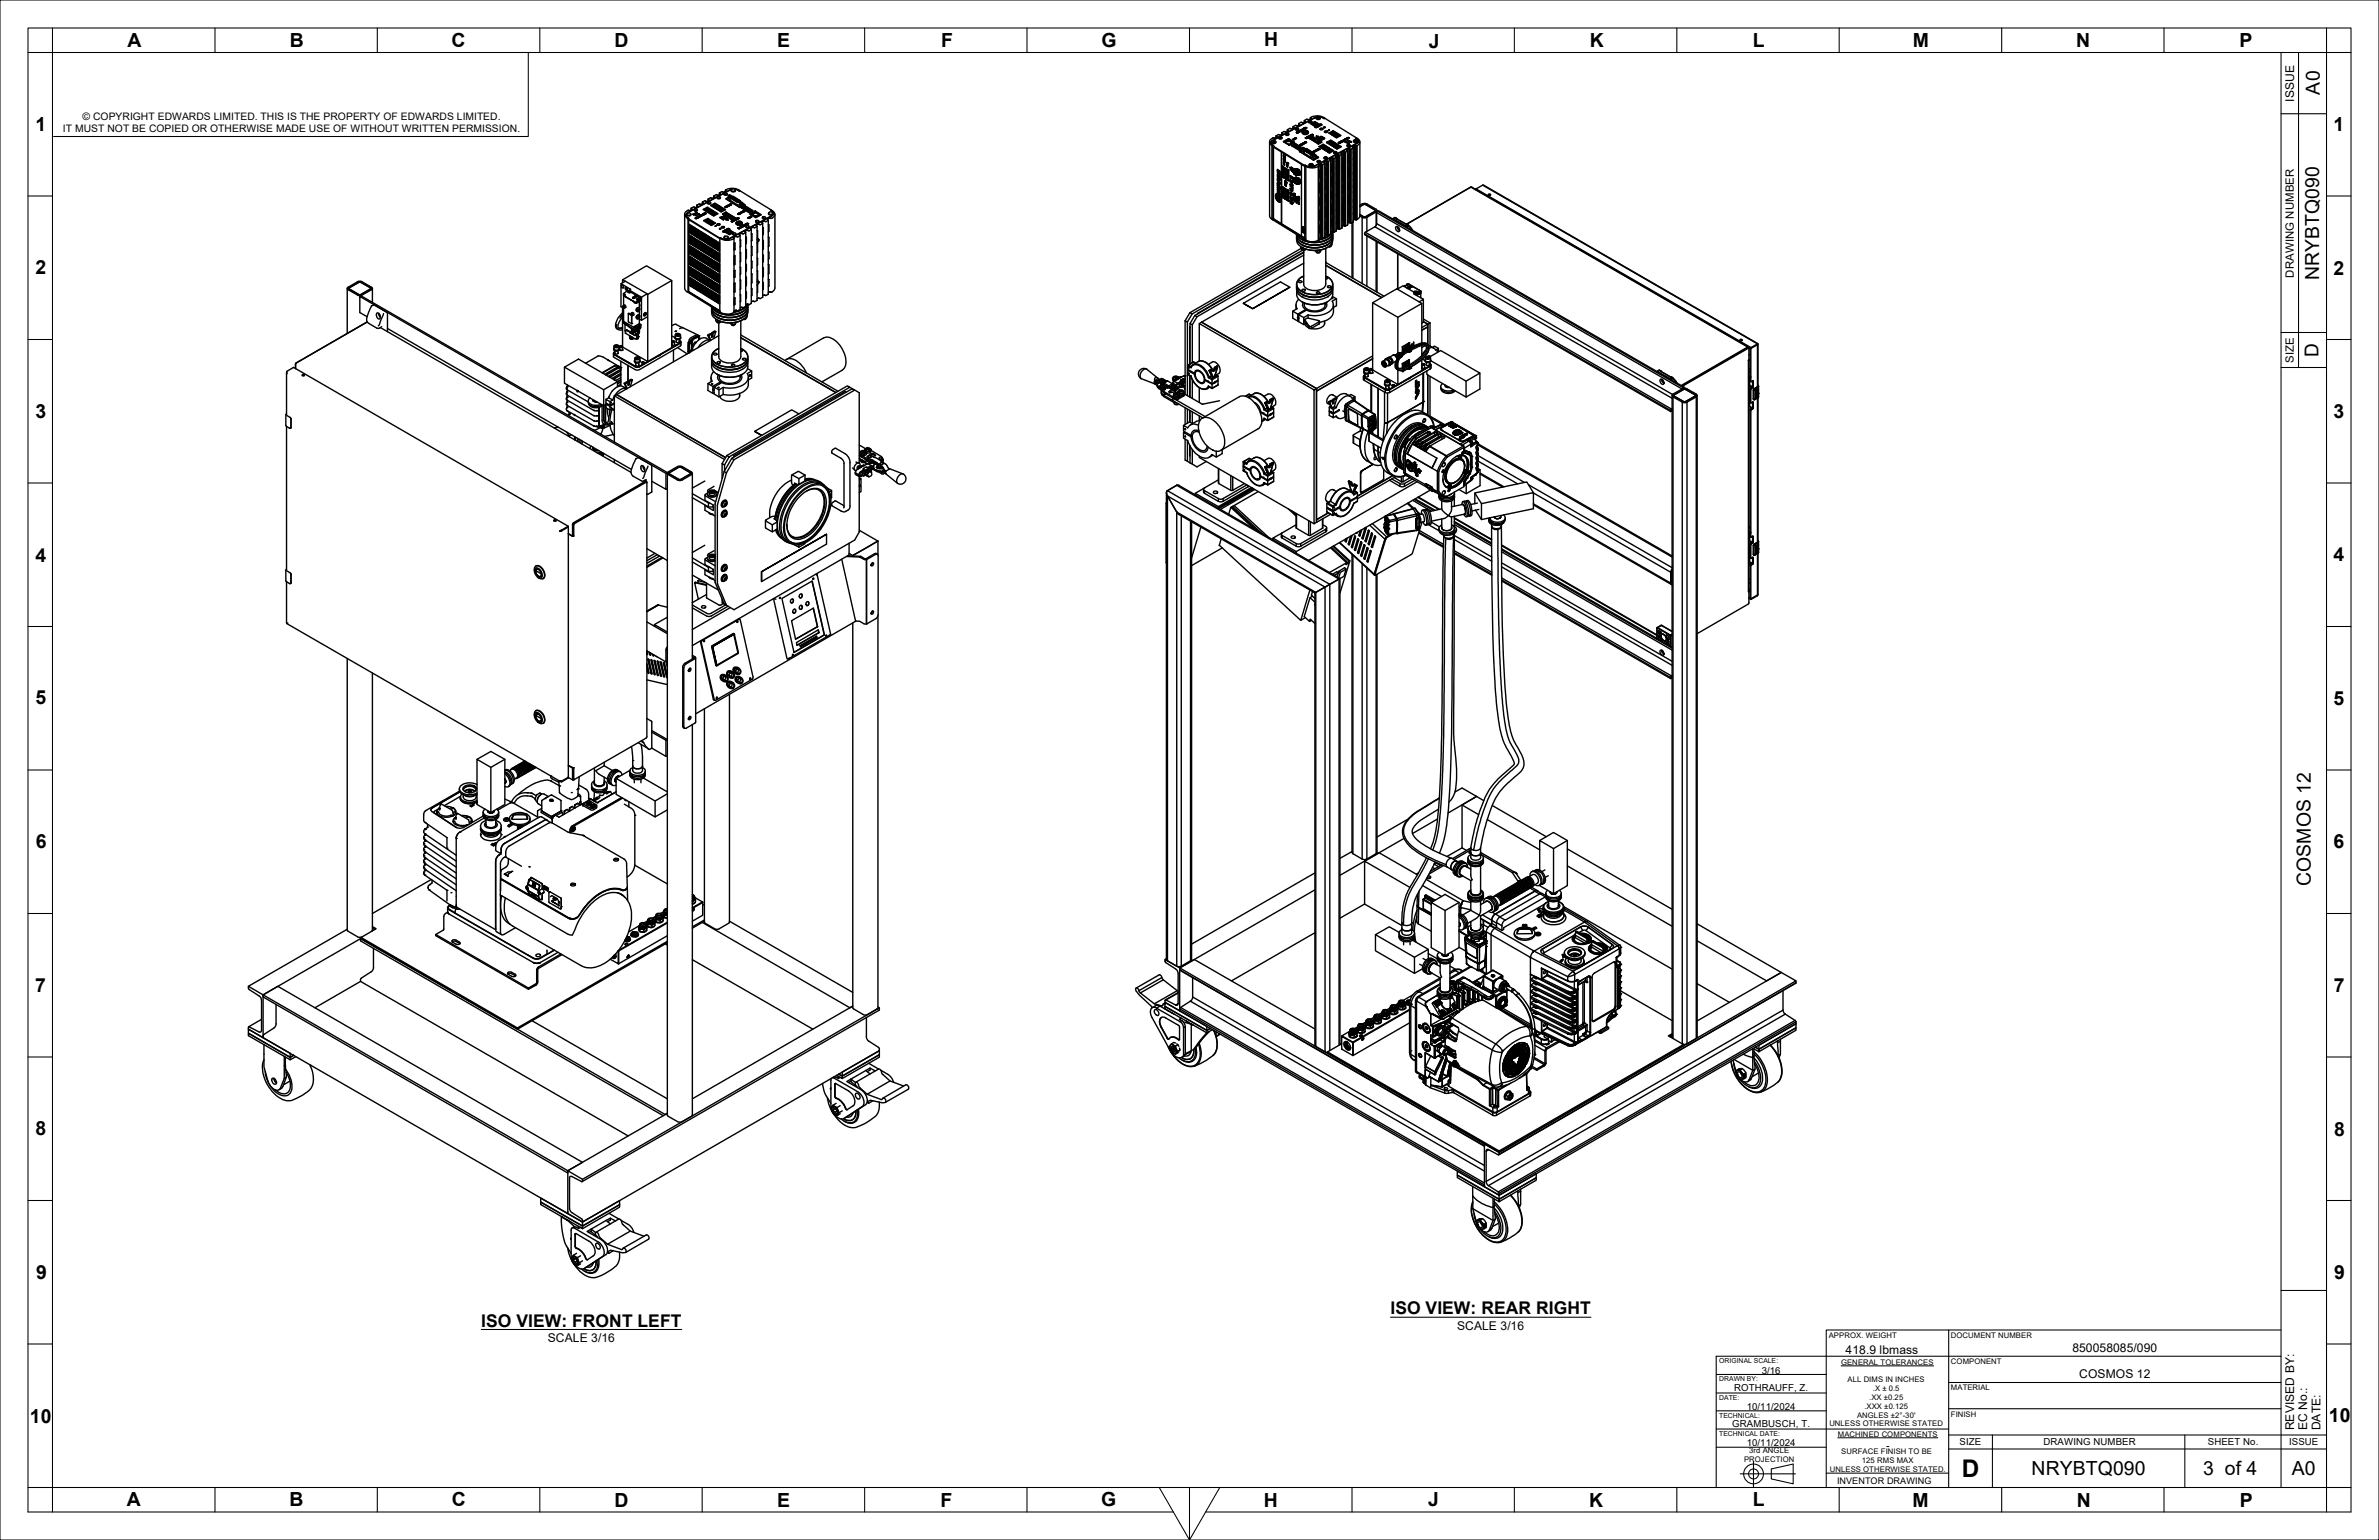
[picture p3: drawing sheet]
<svg xmlns="http://www.w3.org/2000/svg" width="864mm" height="559mm" viewBox="0 0 864 559" stroke-linecap="round" stroke-linejoin="round" font-family="sans-serif">
<defs><g id="words">
<text font-size="8.8" x="712.2" y="535.9">D</text>
<g font-size="7">
<text x="46.3" y="17.1">A</text>
<text x="105.2" y="16.9">B</text>
<text x="164" y="16.9">C</text>
<text x="223.1" y="17">D</text>
<text x="282.1" y="17">E</text>
<text x="341.6" y="16.9">F</text>
<text x="399.8" y="17.1">G</text>
<text x="458.9" y="16.7">H</text>
<text x="518.7" y="17.3">J</text>
<text x="577.2" y="17">K</text>
<text x="636.3" y="17.1">L</text>
<text x="694.4" y="17.1">M</text>
<text x="753.7" y="17">N</text>
<text x="812.9" y="17">P</text>
<text x="842.1" y="34.3" transform="rotate(-90 842.1 34.3)">A0</text>
<text x="12.8" y="47.4">1</text>
<text x="847.1" y="47.6">1</text>
<text x="12.8" y="99.6">2</text>
<text x="841.9" y="101.7" transform="rotate(-90 841.9 101.7)">NRYBTQ090</text>
<text x="847.1" y="99.7">2</text>
<text x="12.9" y="151.6">3</text>
<text x="847.1" y="151.6">3</text>
<text x="12.9" y="203.8">4</text>
<text x="847.1" y="203.7">4</text>
<text x="12.9" y="255.5">5</text>
<text x="847.1" y="255.7">5</text>
<text x="13" y="307.7">6</text>
<text x="847.1" y="307.8">6</text>
<text x="838.8" y="321.5" transform="rotate(-90 838.8 321.5)">COSMOS 12</text>
<text x="12.8" y="359.8">7</text>
<text x="847.2" y="359.8">7</text>
<text x="12.9" y="411.8">8</text>
<text x="847.3" y="412.2">8</text>
<text x="13.1" y="464">9</text>
<text x="847.3" y="464">9</text>
<text x="10.9" y="516.2">10</text>
<text x="845.4" y="516.1">10</text>
<text x="737.5" y="535.2">NRYBTQ090</text>
<text x="799.7" y="535.3">3 of 4</text>
<text x="832" y="535.2">A0</text>
<text x="46.1" y="546.5">A</text>
<text x="105.1" y="546.5">B</text>
<text x="164" y="546.5">C</text>
<text x="223" y="546.9">D</text>
<text x="282.1" y="546.7">E</text>
<text x="341.4" y="546.7">F</text>
<text x="399.7" y="546.5">G</text>
<text x="458.8" y="546.7">H</text>
<text x="518.5" y="546.4">J</text>
<text x="576.9" y="546.7">K</text>
<text x="636.3" y="546.6">L</text>
<text x="694.3" y="546.7">M</text>
<text x="753.9" y="546.7">N</text>
<text x="813.1" y="547">P</text>
</g>
<text font-size="6.9" x="841.7" y="129.5" transform="rotate(-90 841.7 129.5)">D</text>
<g font-size="6.3">
<text x="504.8" y="476.9">ISO VIEW: REAR RIGHT</text>
<text x="174.7" y="481.4">ISO VIEW: FRONT LEFT</text>
</g>
<g font-size="4.4">
<text x="832.8" y="36.8" transform="rotate(-90 832.8 36.8)">ISSUE</text>
<text x="529" y="482.5">SCALE 3/16</text>
<text x="198.9" y="486.9">SCALE 3/16</text>
<text x="670" y="491.2">418.9 lbmass</text>
<text x="752.3" y="490.5">850058085/090</text>
<text x="754.8" y="500.1">COSMOS 12</text>
<text x="832.8" y="519" transform="rotate(-90 832.8 519)">REVISED BY:</text>
<text x="837.6" y="519" transform="rotate(-90 837.6 519)">EC No.:</text>
<text x="842.3" y="519" transform="rotate(-90 842.3 519)">DATE:</text>
</g>
<g font-size="4.1">
<text x="832.7" y="100.8" transform="rotate(-90 832.7 100.8)">DRAWING NUMBER</text>
<text x="832.7" y="131.6" transform="rotate(-90 832.7 131.6)">SIZE</text>
</g>
<g font-size="3.7">
<text x="22.9" y="47.9">IT MUST NOT BE COPIED OR OTHERWISE MADE USE OF WITHOUT WRITTEN PERMISSION.</text>
<text x="30" y="43.7">© COPYRIGHT EDWARDS LIMITED. THIS IS THE PROPERTY OF EDWARDS LIMITED.</text>
</g>
<g font-size="3.5">
<text x="639.6" y="498.4">3/16</text>
<text x="629.5" y="504.9">ROTHRAUFF, Z.</text>
<text x="634.1" y="511.6">10/11/2024</text>
<text x="628.8" y="518">GRAMBUSCH, T.</text>
<text x="634.1" y="524.8">10/11/2024</text>
<text x="711.3" y="524.4">SIZE</text>
<text x="741.8" y="524.4">DRAWING NUMBER</text>
<text x="801.4" y="524.4">SHEET No.</text>
<text x="831" y="524.4">ISSUE</text>
</g>
<text font-size="3.3" x="666.9" y="538.4">INVENTOR DRAWING</text>
<g font-size="2.8">
<text x="663.9" y="485.3">APPROX. WEIGHT</text>
<text x="708.2" y="485.5">DOCUMENT NUMBER</text>
<text x="668.3" y="495.2">GENERAL TOLERANCES</text>
<text x="708.2" y="495">COMPONENT</text>
<text x="670.7" y="501.6">ALL DIMS IN INCHES</text>
<text x="678.5" y="508">.XX ±0.25</text>
<text x="679.8" y="504.8">.X ± 0.5</text>
<text x="708.2" y="504.4">MATERIAL</text>
<text x="674.1" y="514.3">ANGLES ±2°-30'</text>
<text x="676.8" y="511.2">.XXX ±0.125</text>
<text x="708.2" y="514">FINISH</text>
<text x="664.1" y="517.6">UNLESS OTHERWISE STATED</text>
<text x="667.1" y="521.3">MACHINED COMPONENTS</text>
<text x="635" y="527.2">3rd ANGLE</text>
<text x="668.4" y="527.7">SURFACE FINISH TO BE</text>
<text x="633.1" y="530.4">PR</text>
<text x="637" y="530.4">OJECTION</text>
<text x="675.9" y="530.9">125 RMS MAX</text>
<text x="664.2" y="534">UNLESS OTHERWISE STATED.</text>
</g>
<g font-size="2.5">
<text x="624.1" y="494.7">ORIGINAL SCALE:</text>
<text x="624.1" y="501.2">DRAWN BY:</text>
<text x="624.1" y="507.9">DATE:</text>
<text x="624.1" y="514.5">TECHNICAL:</text>
<text x="624.1" y="521">TECHNICAL DATE:</text>
</g>
</g></defs>
<!-- layer: Symbols(ANSI) -->
<path d="M504.8 478h72.7M174.7 482.4h72.8" fill="none" stroke="#000" stroke-width=".38"/>
<!-- layer: Visible Edges(ANSI) -->
<g fill="none" stroke="#000" stroke-width=".51">
<path d="M460.9 51.5v27l.5 .8 .8 .5M461.4 51.8l.1 .4M461.5 51.6l-.2 .3M461.6 51.4a.73 .73 0 0 0 .8 .7 .73 .73 0 0 0 .7-.7M461.7 51.2a.66 .66 0 0 1 .8-.3 .66 .66 0 0 1 .4 .8 .72 .72 0 0 1-.8 .1 .72 .72 0 0 1-.4-.6zM462 52.6l.4 .3-.2 .1 11.4 7.1 .2-.2M462.2 53v26.8l11.4 7M462.2 53.3l11.4 7M462.3 53.3v26.1l10.1 6.2M462.3 52.9v.1M463.2 49.3v.5M464.2 49.9a.54 .54 0 0 0 .6 .6 .54 .54 0 0 0 .5-.6"/>
<path d="M464.2 49.8a.51 .51 0 0 1 .7-.3 .51 .51 0 0 1 .3 .7 .54 .54 0 0 1-.6 .1 .54 .54 0 0 1-.4-.5zM465.2 55.2v26M465.3 48.2v.6M465.8 51.4l2-1.1 2.2 1.3-2 1.1zM465.9 58.9l.4 .2-.4-.2v.8l.4 .2v-.8v.8M465.9 58l.4 .4M465.9 58l.4 .4zM465.9 56.6l.4 .4M465.9 56.6l.4 .4-.4-.4M465.9 57.5l.3 .2M466 56.5l.2 .2zM466 56.5h.1"/>
<path d="M466 56.5l.2 .2M466 56.4v.2M466 58.5h.1M466 58.5l.2 .3M466 55.8h.1M466 55.9l.2 .1M466 55.8v.1M466 56h.1M466 55.9l.2 .3M466 57l.2 .1M466 56.9h.1M466 57h.1"/>
<path d="M466 56.9v.1M466 57.8l.1 .2M466 57.8l.2 .1M466 57.8h.1M466 57.8h.2M466 57.9l.2 .2M466 57.8v.2M466 57.7v.1M466 58.4l.2 .1M466 58.3l.2 .1zM466 58.4h.1M466 57.1h.1"/>
<path d="M466 57.2h.1M466 57.1v.2M466 58.5l.1 .2M466 56.3l.2 .1zM466 57.4h.1M466 57.5h.1M466 57.4v.1M466 51.4l1.7-1 2.1 1.4-1.7 .8-2.1-1.1M466 56.2h.1M466.2 56h.1M466.2 56.2h.1M466.2 57.1h.1"/>
<path d="M466.2 58h.1M466.1 57.1l.1 .3M466.1 57.1l.1 .1M466.2 58.8h.1M466.1 58.5v.2M466.1 56.2l.1 .3-.2-.2M466.1 57.4l.1 .1M466.1 57.4l.1 .2zM466.2 57.6h.1M466.1 58.7h.1M466.2 58.5h.1M466.2 57.2v.1"/>
<path d="M466.2 57.3h.1M466.2 57.5v.1M466.2 58.4h.1M466.2 58.4v.1M466.2 57.7h.1M466.2 57.2h.1M466.3 57h.1M466.7 48.6a.57 .57 0 0 0 .5 .5 .57 .57 0 0 0 .6-.5M466.7 48.5l.2-.1a.49 .49 0 0 1 .6-.2 .49 .49 0 0 1 .2 .6h-.1a.51 .51 0 0 1-.6 .2 .51 .51 0 0 1-.3-.5zM467 59.6l.4 .3-.4-.3v.8l.4 .2v-.7v.7M467.1 59l.3 .4M467.1 59l.3 .4z"/>
<path d="M467.2 59.2h.1M467.1 59.2l.1 .2zM467.1 59.2h.1M467.2 59.2h-.1M467.4 59.2h.1M467.3 59.1h.1M467.2 59.1h.1M467.4 59.4h.1M467.4 47.1v.5M467.5 50.9l-1.2 .6 1.6 .9 1-.6-.3-.2 .2-.4-.3-.2-.2 .4M467.5 50.7l.5 .1zM467.6 50.7l.4 .1h-.4"/>
<path d="M467.8 51.1l-.3-.2v.3l-.9 .4M467.8 50.3v.2M468.1 51l-.3 .4-.3-.2M468.3 51.1l-.2-.1-.3 .4M468.5 51l-.2 .4-.2-.2M468.5 51.3l.1 .1M468.6 51.3l.3 .2-.3 .1 .1 .3M468.9 51.6l.5 .1zM469.3 50.5l.6 .2M469.3 50.5l.3 .2zM469.3 50.5h.1M469.3 52.8l1-.5 2.3 1.4"/>
<path d="M469.4 46v.5M469.6 50.7l.2-.1zM469.7 50.3l.3 .3M469.8 50.3l.2 .1M469.8 50.3h.1M469.9 50.7h.1M470 50.2h.1M470 52.6v.2M470 50.2h.5M470.1 50.2h.5M470.1 50.2l.2 .2-.3-.2h.5l-.2-.2 .3 .2M470.1 50.2l.2 .2"/>
<path d="M470.2 52.1v.1M470.2 50l.5 .2M470.2 46.7a.57 .57 0 0 0 .6 .5 .57 .57 0 0 0 .6-.5M470.3 50.4l-.6-.1 .6 .1-.4 .1M470.3 52.3l.1 .3-.4 .2 .4-.4M470.3 52.8v.2M470.3 52.3l-1.4 .6M470.3 46.5a.56 .56 0 0 1 .6-.2 .56 .56 0 0 1 .4 .6h-.1a.51 .51 0 0 1-.6 .2 .51 .51 0 0 1-.3-.6zM470.3 52.3l-.4 .2M470.6 53v.1M470.7 48l.4 .1M470.7 48l.3 .1"/>
<path d="M470.7 52.6l-.4 .4 .4-.4-.5 .1M470.8 48.1l.2 .1M470.9 47.9l-.3 .1M470.9 47.9l-.3 .2 .4 .1M470.9 47.9l-.2 .1M470.9 53.1v.2M471 48.1h-.2M471 48.1v.1M471 52.8l-.4 .3 .4-.3-.5 .1M471 47.8h.1M471.1 47.8h.1M471.1 53.3v.2"/>
<path d="M471.2 48.1h.1M471.3 48.1h.1M471.2 48h.1M471.2 47.9h.1M471.3 47.8h.1M471.3 47.8l.2 .1M471.3 47.9h.2M471.3 47.7l.1 .1M471.3 47.7l-.2 .1M471.3 52.9l-.4 .4 .4-.4-.6 .2M471.4 47.8l.2 .1h-.4M471.4 47.8l.2 .1"/>
<path d="M471.4 53.5v.2M471.4 44.9v.6M471.5 45l.3 .2-.9 .5-.6-.2-.8 .4 .2 .5-.8 .4-.8-.2-.7 .5 .3 .3-.9 .5-.6-.2-.9 .4 .3 .5-.8 .4-.7-.2-.9 .5 .3 .4-.7 .4a1.43 1.43 0 0 0-1.8 1.1 1.43 1.43 0 0 0 1.3 1.7l-.4-.3M471.5 47.9h-.2M471.5 47.5h.1M471.6 47.6h.1M471.5 45l.7-.6 .8 .2 .8-.4-.2-.5 .8-.5 .6 .3 .9-.4-.2-.4 .6-.3a5 5 0 0 1 4.6 .5l-1.8-.5 1.6 .7 .2-.2 11.4 7.1-.2 .1a.98 .98 0 0 1 1 .8 .98 .98 0 0 1-.7 1.1l-15.3 8.3a3.3 3.3 0 0 1-3.3-.4M471.6 53.1l-.5 .4 .5-.4-.6 .1M471.7 53.7v.1M471.7 47.6h-.2l.2 .2M471.7 54.3l-2.4-1.5 2.4 1.6M471.8 53.3l-.4 .4 .4-.4-.5 .1"/>
<path d="M471.8 55l.1 .1M471.9 47.2h.1M472 47.6l-.5-.1 .6 .1-.5 .2M472 47.3l.1 .1M472 47.2v.1M472 47.2l.1 .2M472 52.5l-.1 .1M472 52.6h.4M472 52.5l.4 .1M472 53.8v.2M472.1 47.4l.3 .2M472.1 53.5l-.4 .3 .4-.3-.5 .1"/>
<path d="M472.2 47.2h.1M472.2 47.2l.4 .1M472.2 47.2h.4M472.2 52.5h-.2M472.2 52.5l-.3 .1h.5M472.3 47.3h.1M472.3 52.3l.6 .2zM472.4 52.4h.4M472.4 53.6l-.4 .4 .4-.4-.5 .2M472.4 52.3v.1M472.4 59.6v26l1.2 .8M472.4 47.1l-.3 .1"/>
<path d="M472.4 47.1l-.2 .1M472.4 47.1l-.3 .1h.5l-.3 .1M472.4 47l.7 .1M472.4 52.5h.4M472.5 54.5l-.8 .4 5.1 3.2M472.5 54.5l-.6 .4 .2 .2 4.6 2.8 1.6-.6v-.3l-.5-.4M472.5 53.7l.4-.2 .6 .3M472.6 53.6l-2.4-1.5-1.4 .7 2.8 1.7 .9-.6M472.6 54l-.1-.3 .1 1.2h.7M472.6 47.2v.1M472.6 47.2h.1M472.7 47.8a1.17 1.17 0 0 0 1 1.1 1.17 1.17 0 0 0 1.3-.8l-.1-.3"/>
<path d="M472.8 52.1l.6 .1-.6-.1 .3 .2zM472.8 52.1h-.1M472.8 52.1h.5M472.8 46.9l.6-.1-.4 .1M472.8 52.3l.1 .1M472.8 52.3l-.5 .1M472.8 47.9a1.2 1.2 0 0 1 2 0M472.8 47.6a1.13 1.13 0 0 1 1.2-.4 1.13 1.13 0 0 1 .9 .9 1.2 1.2 0 0 1-2.1-.3zM472.8 52.1l.3 .2M472.9 46.9h.1M472.9 46.8l.4 .1zM472.9 46.8v.1"/>
<path d="M472.9 51.9l.5 .3M473 47.9l.1 .4 .9 .2M473 47.6a.99 .99 0 0 1 1.1-.3 .99 .99 0 0 1 .6 .9 1.12 1.12 0 0 1-1.8-.4zM473.1 54.1l-.5-.1v.9M473.1 47.7a.57 .57 0 0 0 .2 .7 .57 .57 0 0 0 .7 0M473.1 47.7h.1M473.2 46.5l.5 .2M473.2 47.7l-.1 .1a.75 .75 0 0 0 1.2 .5M473.2 47.7l-.1 .2M473.3 54.5l.1 1.1 2.5 1.5 .9-.1M473.3 52l.2 .1M473.4 46.5l.2 .2"/>
<path d="M473.4 51.8l-.3 .1M473.5 46.4l.5 .2-.3-.3 .3 .3M473.5 51.7h.1M473.5 54.4l.8-.4 2.7 1.8-.9 .3zM473.5 47.7l.8 .5-.8-.5v.2M473.5 46.7h.1M473.5 46.7l-.3-.2 .4 .2M473.5 51.8l-.4 .1 .4 .2v-.3l-.3 .1M473.5 51.6l.4 .3M473.5 54.2v-.4l-.4 .3v.9M473.5 54h.3M473.5 54.1h.1"/>
<path d="M473.5 43.8v.5M473.6 46.7h.1M473.6 47.6l.2-.1zM473.6 47.6h.1M473.6 47.6v.1M473.6 46.4l.3 .2-.4-.1 .4 .1M473.7 46.3v.1M473.7 46.3h.1M473.7 47.6l.1 .1M473.8 46.3l.3 .1zM473.8 51.6v.1M473.8 51.5l.2 .3 .3-.2"/>
<path d="M473.8 51.5h.2M473.8 59.9v.1M473.8 46.3l.3 .1M473.8 51.5v.1M473.8 54h.6l2.7 1.6-.2 .3M473.8 54l-.4 .6 2.6 1.6 .9-.3M474 47.6h.1M473.8 47.5l.1 .1M473.8 47.8l.2 .1M473.8 47.7v.1M473.8 47.8h.2M473.8 54.5v.2"/>
<path d="M473.8 54.5h.1M473.9 47.8h.1M473.9 47.7v.1M474 50h.1M474 50l.2 .2zM474 50l.5 .2-.7-.2M474 51.5l-.3 .1M474 54.2h.2zM474 47.8h.2M474 47.8l.2 .1zM474 47.9l.2 .1M474 48.5h.1"/>
<path d="M474 47.9h.1M474 54.2v.7M474 47.6l-.2 .1M474.1 46.4l.1 .2zM474.1 46.4l.2 .2M474.1 47.9h.1M474.1 48.4l.1 .1M474.2 49.9l.2 .1zM474.2 51.6h-.2h.2M474.2 47.7l-.2 .1M474.2 47.8l.1 .1M474.2 49.9l-.2 .1"/>
<path d="M474.2 51.6h-.2M474.2 51.6h.1M474.2 51.5l.1 .1M474.2 47.8v.1M474.3 50.2h.1M474.2 51.6l-.4 .1M474.2 54.8h.1M474.2 48h.1M474.2 54.2v.8M474.2 47.9h.1M474.3 47.9h.1M474.3 47.9l-.1 .1"/>
<path d="M474.3 48.1h.1M474.3 47.9v.1M474.3 47.8v.1M474.4 49.8l.5 .1M474.4 54.4l.2 .1zM474.4 47.9l.1 .2-.2-.2M474.4 47.9l-.2 .1M474.4 47.9h.2M474.4 54.4v.7M474.5 49.8h.3M474.5 47.9v.2M474.5 55v.2"/>
<path d="M474.6 55h.1M474.6 54.4v.5M474.7 49.7l-.4 .1M474.7 49.7l-.4 .2 .4 .1 .2-.2M474.7 49.7l-.2 .1M474.7 49.7h.4M474.8 49.8l.1 .1M474.8 49.8h.1M474.8 49.5v.2M474.8 49.5l.2 .3M474.8 54.7h.1M474.8 49.6v.1"/>
<path d="M474.8 54.7v.6l-.1-.3M474.8 49.7h.1M474.9 49.7l.1 .1M474.9 55.2h.2zM474.9 55.2v.2M475 49.7v.1M475 54.7v.4M475 44.1a.57 .57 0 0 0 .6 .5 .57 .57 0 0 0 .6-.5M475 49.8l.3-.1zM475.1 43.9a.56 .56 0 0 1 .6-.2 .56 .56 0 0 1 .4 .6h-.1a.51 .51 0 0 1-.6 .2 .51 .51 0 0 1-.3-.6zM475.1 54.9v.7M475.2 49.3l.4 .2"/>
<path d="M475.2 59.8a.76 .76 0 0 0 .7 .7 .76 .76 0 0 0 .8-.7M475.1 54.9h.1M475.2 49.7l-.2 .1M475.2 49.4v.2zM475.2 50.2l1.3-.7 3.4 2.1-1.3 .7zM475.2 55.4h.2zM475.2 49.4l.2 .1M475.3 49.3l.5 .2-.1-.4 .2 .3M475.3 59.6a.73 .73 0 0 1 .8-.3 .73 .73 0 0 1 .5 .7 .76 .76 0 0 1-.8 .2 .76 .76 0 0 1-.5-.6zM475.3 54.9l-.1 .7M475.4 49.3l.3 .1zM475.4 49.3h.1"/>
<path d="M475.4 50.2l1.1-.6 3.2 2-1.1 .6zM475.4 50.2v.1M475.4 49.5h.1M475.4 55.7h.1M475.5 49.5l-.3 .2M475.5 55.1h.2zM475.5 55.1v.7M475.6 49.6l-.4-.3v.4M475.6 49.1l.1 .2M475.6 55.6l.2 .1zM475.7 42.7v.4M475.7 55.1l-.1 .7"/>
<path d="M475.7 49.4h.1M475.8 44.9l1.5-.8 1.4 .9-1.5 .8zM475.8 55.3h.2zM475.8 55.3v.6M475.9 49l.3 .2M475.9 49l.4 .1zM475.9 49h.1M475.9 55.8l.2 .1zM475.9 55.8v.3M476 55.3v.5M476.1 48.8l.5 .2zM476.1 48.8l.3 .3"/>
<path d="M476.1 48.9l.6 .1M476.2 55.5l.2 .1zM476.2 44.8l1.1-.6 1.2 .8-1.3 .7-1-.6zM476.2 55.5v.6l-.1-.3M476.2 45.1h.1M476.2 44.9l-.3 .1M476.2 50.5l.7 .4M476.2 50.5l.7-.5v.5M476.2 50.5h.1M476.3 48.7l.5 .3zM476.3 48.8l.3 .2M476.4 55.5v.6"/>
<path d="M476.5 55.8h.2zM476.5 49.5v.1M476.5 55.8v.2M476.6 55.1h.4M476.7 50.5l.1 .4M476.7 45l.3 .3h.6l.2-.3M476.7 55.8v.1M476.8 56.3l.9-.1 .1 .4 .9 .5-1.9 1M476.8 44.8a.49 .49 0 0 1 .6-.2 .49 .49 0 0 1 .3 .5 .57 .57 0 0 1-.9-.3zM476.8 58.1h.1M476.8 54.9l-.2 .2 .3 .2 .4-.2h-.5h.4M476.8 54.9l-.2 .2 .4-.1-.2 .1"/>
<path d="M476.8 50.6l.2-.1v.6M476.8 54.9l-.2 .2M476.8 54.9h.1M476.9 50.9l.6 .3M476.9 50.4l-.2 .5M476.9 56.6l-.1-.3v1l.6 .4 .4-.3v-.9l-.4 .2v1M476.9 50.9h.1M476.9 50.4l.1 .1M476.9 54.9h.3M476.9 54.9l.4 .2v-.2M476.9 45h.2M476.9 45.1h.3"/>
<path d="M476.9 54.8l.2 .1M476.9 50l2 1.2-.7 .5M476.9 45.1h.1M477.1 54.9l.2-.2 .3 .2M477.1 55.8v.3M477.2 54.7l.4 .2M477.3 54.7l.3-.2 .2 .3zM477.3 54.9v.2M477.3 54.9h.3M477.3 44.1v.1M477.4 51.2v-.3l.1 .3M477.4 50.9h.2"/>
<path d="M477.4 56.7l-.5-.1v.9M477.5 46.1l.3 .3-.5-.2M477.5 51.2l.7 .5M477.5 51l.1 .5M477.5 44.9l-.3 .2M477.5 44.8l-.3 .3M477.5 54.6l.3 .2M477.5 51.2v.2M477.6 46l-.3 .2 .3-.2M477.6 54.5l-.3 .2M477.7 46l.3 .1zM477.8 42.6a.87 .87 0 0 1 1.5 .1 .87 .87 0 0 1-1.5-.1z"/>
<path d="M477.8 42.7a.76 .76 0 0 0 .7 .7 .76 .76 0 0 0 .8-.7M477.8 49.4l.7 .1M477.8 49.4l.7 .1-.5 .3M477.8 42.5l-15.7 8.4a.9 .9 0 0 0-.7 .8 .9 .9 0 0 0 .6 .9M477.8 49.4l.4 .2M478 45.8l.2 .2zM478 45.8l.2 .2M478 46.1h.2zM478 42.4l-16 8.5a.9 .9 0 0 0-.7 .8 .9 .9 0 0 0 .6 .9M478 54.7h.1M478 54.3l.4 .2M478 51.6l.2-.4 .1 .4"/>
<path d="M478 51.3l.2 .1M478.1 49.8l.5-.2zM478.1 45.8l.4 .2M478.2 46v.1M478.2 45.7v.1M478.2 58.5a.57 .57 0 0 0 .5 .6 .57 .57 0 0 0 .6-.6M478.2 46v.2l-.7-.1 .3 .3M478.2 46h.1M478.2 45.8h.6l-.4-.2 .4 .2M478.2 54.2h.1M478.2 58.4a.49 .49 0 0 1 .7-.3 .49 .49 0 0 1 .2 .7 .54 .54 0 0 1-.6 .1 .54 .54 0 0 1-.3-.5zM478.3 54.1l.2 .4"/>
<path d="M478.3 51.3l-.1 .4M478.3 45.7l.4 .1h-.5h.5M478.4 45.6h.1M478.4 50.1l.6 .1zM478.4 50.1h.1M478.4 50.2l.4 .2M478.5 45.5l.4 .3M478.5 54.4l-.3-.2 .3 .3M478.5 50.2h.5M478.5 57.1l-.2 .2M478.6 49.6l-.4 .2M478.6 45v.1"/>
<path d="M478.6 52.2v.1M478.7 49.7l-.4 .1M478.7 45.5l.3 .2M478.7 50l.3 .2M478.7 45.5h.1M478.7 50l.4 .2zM478.8 54h-.3v.2M478.8 53.2l1.5-.8 .3 .1-1.6 .8zM478.8 45.5h.5M478.9 54v.2h-.4M478.9 45.3l.3 .2h-.5h.5M478.9 49.8l.1 .2"/>
<path d="M478.9 49.9l.5 .3-.3-.2M478.9 54.2h-.4M479 45.3h.1M479 54.2l-.4-.2-.1 .2M479.1 50h.1M479.2 46.9l.5-.3 .6 .3M479.2 45.1h.3M479.2 45.1v.2M479.2 46.6a.53 .53 0 0 1 .7-.2 .53 .53 0 0 1 .3 .6 .52 .52 0 0 1-.6 .2 .52 .52 0 0 1-.4-.6zM479.2 50.6l.4 .3M479.2 45.3h.1M479.2 45.2v.1"/>
<path d="M479.3 50.5l.3 .3-.2-.1M479.3 50.5h.1M479.3 45.5l-.3-.2 .4 .2M479.3 45.1h.2M479.3 45.1l-.1 .2M479.3 53.5l1.5-.8 .3 .1-1.5 .9zM479.3 50.5l-.1 .1M479.4 50.5l.2 .1M479.4 50.5l.2 .2M479.4 50.7h.1M479.4 45.3h.3M479.4 49.5l.1 .1"/>
<path d="M479.4 49.5l.6 .3M479.5 50.7l-.3-.1 .4 .1M479.5 45.1l-.3 .2M479.5 49.5l.4 .2zM479.6 50.6l-.1 .1M479.6 49.7l-.4 .3M479.7 45.3h.1M479.6 45.1l-.2 .2 .2-.2M479.6 50.4l.5 .3M479.7 45.3h-.4M479.7 50.4h.1M479.7 50.4v.1"/>
<path d="M479.7 45.3h-.5M479.7 51.6v.1M479.8 50.5l.3 .2M479.8 50.5h.1M479.9 49.7l.1 .1M479.9 53.8l1.7-.7-1.5 .9zM479.9 50.2l.2 .1M480 50.2h.1M480.2 50.3l.2 .1h-.5M480.3 50h.1M480.2 50l.3 .2M480.3 50l.3 .2z"/>
<path d="M480.4 50.2l-.3 .1 .3 .1M480.4 54.1l1.7-.7-1.5 .9zM480.5 46.2l.4-.1-.1 .1 .1 .2h-.4l.2-.2M480.5 50.2l.2 .2M480.6 50.2l.2 .2M480.6 50.2l.1 .2M480.6 57.2a.57 .57 0 0 0 .6 .6 .57 .57 0 0 0 .6-.6M480.7 57.1a.48 .48 0 0 1 .6-.3 .48 .48 0 0 1 .3 .7 .54 .54 0 0 1-.6 .1 .54 .54 0 0 1-.3-.5zM480.7 46.2l-.2 .2M480.7 50.4h.1M480.7 43v.1M480.8 47.9l.3-.3 .8 .3"/>
<path d="M480.8 46.2l.1 .2M480.8 47.7l.1-.1a.49 .49 0 0 1 .6-.2 .49 .49 0 0 1 .3 .6 .57 .57 0 0 1-1-.3zM480.9 54.5l1.7-.8-1.5 .9zM480.9 42.9h.1M480.9 46.1l-.4 .1h.2M481 59.2v26.8l-.8 .5-.5-.2M481.4 54.8l1.7-.8-1.5 .9zM481.6 51.6l1.7-.7-1.5 .9zM481.9 55.1l1.7-.8-1.5 .9zM482.2 51.9l1.6-.7-1.4 .9zM482.4 55.4l1.7-.8-1.4 .9zM482.4 48.3l1.5-.9 .3 .2-1.5 .8z"/>
<path d="M482.6 47.2l-.4 .2M482.6 52.3l1.7-.7-1.4 .9zM482.9 48.6l1.5-.8 .3 .1-1.5 .8zM483 58.1v26.8l-.8 .5-.7-.2-.5 .3M483 59.7l.3 .1v2.2l-.3 .3M483.1 52.6l1.7-.7-1.4 .9zM483.4 48.9l1.5-.8 .3 .1-1.5 .8zM483.7 52.9l1.6-.7-1.4 .9zM484 49.1l1.7-.6-1.4 .8zM484.1 53.3l1.7-.8-1.4 .9zM484.2 55.3a.57 .57 0 0 0 .6 .6 .57 .57 0 0 0 .5-.6M484.3 55.2a.48 .48 0 0 1 .6-.3 .48 .48 0 0 1 .2 .7 .51 .51 0 0 1-.5 .1 .51 .51 0 0 1-.3-.5z"/>
<path d="M484.4 49.5l1.8-.7-1.4 .9zM484.7 53.5l1.6-.7-1.4 .9zM485 49.8l1.7-.7-1.4 .9zM485.1 57v26.8l-.8 .5-.6-.2M485.1 58.6l.2-.1v2.5l-.2 .2M485.1 53.9l1.8-.8-1.4 .9zM485.8 51.8l.4 .2M486 51.9h.1M486 51.7h.2M486 51.7l-.2 .1h.2M486.1 51.8h.1M486.2 51.8h.1"/>
<path d="M486.2 51.8h-.3M486.2 51.7v.1M486.3 51.6l.2-.2-.3 .2 .4 .2 .3-.2-.4 .1M486.3 51.6h.4l-.2 .1M486.5 51.9h-.5M486.5 51.7h.4M486.5 51.4l-.3 .2M486.7 51.6h-.4M486.7 51.4h.1M486.7 51.3l.1 .1M486.7 51.3l.3 .2M486.7 51.3h.3"/>
<path d="M486.9 51.5h.1M487 51.3l-.4 .1M487.1 51.4l-.1 .1M487.2 51.4l-.4 .2 .2-.1M487.2 51.4h-.4M487.2 51.2l.3 .1M487.2 55.9v26.8l-.9 .5-.7-.3-.5 .3M487.2 57.5h.2v2.3l-.2 .3M487.2 51.4h.1M487.4 50.9l.6 .2M487.4 50.9l.4 .2zM487.5 51.1l-.3 .1"/>
<path d="M487.5 51.1v.2M487.6 51.2l-.4 .1M487.6 51.2l-.4-.1v.2M487.8 51.1l.2-.1zM487.8 50.7l.2 .2zM488 50.6l.3 .2-.2 .1h.2M488.1 50.6l.2 .1zM488.1 50.6h.1M488.1 50.5l.6 .2M488.3 50.7v.2l-.6-.1M488.3 50.7l.1 .1M488.3 51.6l.3-.2 .3 .2"/>
<path d="M488.3 50.8v.1M488.4 50.4l-.3 .1 .4-.1-.2 .1M488.5 50.4l.4 .1M488.6 50.3v.1M489 52.7a.57 .57 0 0 0 .6 .6 .57 .57 0 0 0 .6-.6M489.1 52.6a.48 .48 0 0 1 .6-.3 .48 .48 0 0 1 .3 .7 .51 .51 0 0 1-.6 .1 .51 .51 0 0 1-.3-.5zM489.1 51.8a.34 .34 0 0 1 .4-.1 .34 .34 0 0 1 .2 .4h-.4zM489.1 52h.7M489.1 50h.1M489.1 50l.7 .1M489.1 50l.5 .1zM489.2 54.7v26.9l-.8 .4-.8-.1-.4 .2"/>
<path d="M489.2 50.2l.1 .1M489.2 50.2h-.4l.4 .1M489.2 51l.6 .1-.7-.2 .5 .3M489.2 56.4l.3-.1v2.4l-.3 .2M489.2 50l.3 .2M489.4 49.9l.4 .2M489.6 50l-.2-.2 .4 .3M489.8 51.1h-.2M490.2 51.3l.5 .2M490.2 51.6h.1M490.3 51.2l.4 .3-.3-.1-.1 .3-.3-.3h.3h-.3M490.3 51.3v.1"/>
<path d="M491.2 53.6l-.7 .6-.9-.2-.7 .4 .2 .5-.7 .3-.8-.1-.8 .5 .4 .3-.9 .5-.7-.3-.8 .5 .2 .5-.7 .4-.8-.2-.8 .4 .3 .5-.8 .4-.7-.2-.9 .5 .3 .4-.7 .4-.8-.2-.8 .4 .2 .2M491.2 55.2h.3v2.5l-.3 .1M491.2 59.9l.3-.1v3.2l-.3 .2M491.2 53.7v26.8M491.4 51.1a.76 .76 0 0 0 .7 .7 .76 .76 0 0 0 .8-.7M491.4 50.9a.71 .71 0 0 1 .8-.4 .71 .71 0 0 1 .6 .7 .73 .73 0 0 1-.8 .3 .73 .73 0 0 1-.6-.6zM492.2 50.1a1.4 1.4 0 0 1 1.4 1.6 1.4 1.4 0 0 1-1.9 1.1l-.8 .5 .3 .3M492.2 50.2v-.1a1.02 1.02 0 0 1 .9 .9 1.02 1.02 0 0 1-.6 1.1l-15.3 8.2a3.4 3.4 0 0 1-3.4-.3M492.3 50h.1M493.1 51v.3M493.1 51.2v.4M493.6 51.5v26.8"/>
<path d="M248.5 77.8v27l.5 .8 .8 .4M249 78.1l.1 .4M249.1 77.9l-.1 .3M249.3 77.7a.73 .73 0 0 0 .7 .7 .73 .73 0 0 0 .8-.7M249.5 77.3a.72 .72 0 0 1 .8-.1 .72 .72 0 0 1 .4 .7 .67 .67 0 0 1-.9 .3 .67 .67 0 0 1-.3-.9zM249.8 79.3v.3l11.5 7M250 79.6v26.2M250.9 75.6v.5M251.8 77.6l.4 .3M251.8 77.9l-.3-.1 .2 .1 .1-.3 .4 .3-.2-.2-.1 .3M251.9 77.7l-.4 .1M252 76.1a.57 .57 0 0 0 .6 .6 .57 .57 0 0 0 .6-.6"/>
<path d="M252.2 75.9a.49 .49 0 0 1 .6-.1 .49 .49 0 0 1 .2 .6 .49 .49 0 0 1-.7 .1 .49 .49 0 0 1-.1-.6zM252.3 79.2h.6zM252.3 78.2l.7 .1M252.3 77.4l.4-.2 .4 .2M252.4 79.1l.3 .3-.2-.2h.5l-.3-.2 .2 .2M252.5 79.2l.3 .2M252.6 79.1l.4 .1M252.6 78l.4 .3-.7-.1 .3-.1M252.9 79h.5M252.9 78.9h.4zM252.9 74.5v.6M252.9 78.9v.1"/>
<path d="M253 79.1h.3zM253.2 77.7l.7 .1-.6 .2zM253.2 77.9h.7M253.2 78.7l.4 .2M253.5 78.5l.4 .2zM253.5 78.5l.3 .3M253.8 78.8h.1M254 78.7h.1M253.9 78.3l.3 .1zM254 78.7l-.3 .2M254.1 78.2l.6 .2M254.4 78.5l-.5-.1 .2 .3-.2-.3 .2 .3"/>
<path d="M254.5 78l.6 .1M254.6 78l.4 .1M254.6 78l.4 .1zM255 73.4v.5M255 77.8l.5 .1M255.3 77.6l.6 .1M255.3 76l1.7-.8-1.4 .9zM255.3 77.7l-.3 .1M255.3 77.7l-.3 .1 .5 .1h-.3M255.3 77.7l-.3 .1 .5 .1-.3 .1M255.5 77.9l-.3 .1M255.5 77.9h.1"/>
<path d="M255.6 77.4l.4 .1M255.6 77.5l-.3 .1h.4M255.6 77.4l.4 .3h-.5l.2-.1M255.7 77.4h.1M255.8 77.4h.1M255.7 77.3l-.1 .1M255.7 77.6l-.2 .1M255.8 76.3l1.7-.7-1.4 .9zM255.8 77.4h.2zM255.8 77.7l-.2 .1M255.9 77.5h.3M256 77.4v.1"/>
<path d="M256 77.2l.1 .1M256 77.5h.2zM256 77.5h.1M256 77.4l.3 .1M256.3 77.5l-.3-.3 .3 .3h-.1M256.3 76.6l1.7-.7-1.4 .9zM256.9 73.5a.54 .54 0 0 0 .5 .6 .54 .54 0 0 0 .5-.6M256.9 76.9l1.6-.7-1.4 .9zM257 73.3a.49 .49 0 0 1 .6-.1 .49 .49 0 0 1 .2 .6 .49 .49 0 0 1-.6 .1 .49 .49 0 0 1-.2-.6zM257 72.3v.5M257.4 77.2l1.6-.7-1.4 .9zM257.8 77.6l1.5-.8 .3 .1-1.5 .8z"/>
<path d="M258 74.5l1.7-.7-1.4 .9zM258.3 77.9l1.5-.8 .3 .1-1.5 .8zM258.5 74.9l1.7-.8-1.4 .9zM258.9 78.2l1.4-.8 .3 .1-1.5 .9zM259 75.2l1.7-.8-1.4 .9zM259.1 71.2v.5M259.1 71.1l.3 .5-.8 .4-.7-.2-.8 .4 .3 .4-.8 .5-.8-.2-.8 .4 .3 .5-.9 .4-.6-.2-.8 .4 .3 .4-.8 .5-.8-.2-.7 .4 .2 .4-.8 .5a1.47 1.47 0 0 0-1.8 1.1 1.47 1.47 0 0 0 1.1 1.7M259.5 75.5l1.5-.8 .3 .1-1.5 .8zM260 75.8l1.5-.8 .3 .1-1.5 .8zM260.3 71.6a.57 .57 0 0 0 .6 .6 .57 .57 0 0 0 .6-.6M260.5 71.4a.46 .46 0 0 1 .7-.2 .46 .46 0 0 1 .1 .7 .46 .46 0 0 1-.6 .1 .46 .46 0 0 1-.2-.6zM260.5 76.1l1.5-.8 .3 .1-1.4 .9z"/>
<path d="M261 76.5l1.5-.9 .3 .1-1.4 .9zM261.2 70.1l.3 .3-.8 .5-.8-.2-.8 .4M261.2 70v.6M261.4 78.9l.2 .2-.2-.2M261.4 78.9h.1M261.4 78.9l.5 .3M261.6 79.1l.2 .1zM261.6 76.7l1.7-.7-1.4 .9zM261.7 79.1h.5M261.8 78.9h.1M261.9 79.2h.1M262.1 79.4h.1"/>
<path d="M262.1 79.4l.5 .3M262.2 78.9l-.4-.1 .2 .1M262.2 79.4l.2 .2M262.3 77.7l1.2-.7 3.5 2.1-1.3 .7zM262.4 79.6h.1M262.4 78.7l-.4-.1 .5 .3M262.4 78.7l.1 .2zM262.4 77.7h.1M262.5 79.5l.5-.2zM262.6 78.4l.4 .3M262.6 78.6l.1 .1M262.6 78.6l.2 .1"/>
<path d="M262.6 79.7h.1M262.7 78.5l.3 .1-.2 .1M262.7 79.1l.4 .1M262.8 79.1l.3 .1M262.8 78.5l-.2 .1M262.8 78.5l.1 .1M262.8 70.3a.57 .57 0 0 0 .6 .6 .57 .57 0 0 0 .6-.6M262.9 78.7h-.2M263 79.3l-.5 .2M263 70a.54 .54 0 0 1 .6 0 .54 .54 0 0 1 .3 .4 .48 .48 0 0 1-.6 .3 .48 .48 0 0 1-.3-.7zM263.1 79l.6 .1M263.1 79l.4 .2"/>
<path d="M263.1 79.2l.1 .2zM263.1 79.2l.2 .2M263.2 79.1h.6l-.4-.2 .3 .2M263.2 75.1l.6 .1M263.3 75.1l.4 .1M263.3 78.9l.4 .2-.6-.1M263.3 69v.4M263.4 78.9h.1M263.4 69.1a2.88 2.88 0 0 1 2.7-.8l2.4 .9M263.4 69.1l.1 .2-.9 .5-.5-.3-.9 .6M263.5 79.6l.3-.2zM263.5 79.6l.5-.2z"/>
<path d="M263.5 77v.1M263.6 74.9l.3 .2M263.6 72.3h.2M263.7 75.1v.1M263.7 74.8l.5 .2M263.8 79.4l-.3 .1h.5M263.8 72.3l4.6 2.8h.5l1.2-.6 .1-.3-.6-.3M263.8 78h.3M264 79.6l.4 .3-.8-.1M264 78.5l.1-.5v.5M264 78l-.2 .4M264 77.9v-.3l-.8 .4 2 1.2 .7-.4-.2-.3-1.1-.5"/>
<path d="M264 77.6l.6 .4M264 79.6l.3 .3M264.1 74.5l-.1 .1M264.2 79.5l-.6 .3M264.2 79.4v.1M264.2 79.5l-.2 .1M264.3 74.5l.5 .1M264.4 74.5l.2 .2M264.4 74.4l.4 .2M264.4 71.7l-.9 .4 5.1 3.2 1.8-1-.8-.5M264.4 71.8l-.6 .3v.2M264.4 70.9l.1 .3"/>
<path d="M264.5 78.4l.1 .5M264.5 74.4h.4M264.5 74.3l.4-.1 .3 .2-.3 .2zM264.6 74.7h-.1M264.6 78v.3M264.7 78.3l.1 .6M264.7 78.3l-.2 .5M264.8 74.2l.4 .2M264.8 74.5l-.2 .2M264.8 74.6h.1M264.8 78.4h-.2M264.9 74.2l.3-.2 .4 .2"/>
<path d="M264.9 74.2l.3-.2 .4 .2zM265 71.7l.1 1 2.7 1.7 .8-.3M265 71.3l-.5-.1v.9M265 71.6l1.1-.4 2.7 1.8-1.1 .5-2.7-1.7zM265.2 71.6l.9-.3 2.6 1.7-.9 .4zM265.2 78.7l.1 .1M265.2 78.4v.3M265.3 78.7l-.1 .5M265.3 74.1l-.2 .1M265.3 78.7h.1M265.4 71.4l-.2-.6-.5-.1-.3 .2v.9M265.4 71.3l.1 .1"/>
<path d="M265.4 69a.76 .76 0 0 0 .8 .7 .76 .76 0 0 0 .8-.7M265.4 79.1v-.4l-.1 .4M265.4 71.6l.2 .1zM265.4 71.7v.2M265.5 68.8l-15.8 8.4a1.02 1.02 0 0 0-.6 1.2 1.02 1.02 0 0 0 1 .8l-.3 .1 11.4 7.1 .2-.2a3.3 3.3 0 0 0 3.4 .4M265.5 74.2l-.3 .2M265.6 71.3l-.2-.2-.4 .2v.9l-.5-.1-.1-.3M265.6 68.7l-16 8.5a1.11 1.11 0 0 0-.6 1.1 1.11 1.11 0 0 0 .9 .9h-.2v26.8M265.6 71.7v.3M265.7 68.6a.67 .67 0 0 1 .7-.1 .67 .67 0 0 1 .4 .7 .68 .68 0 0 1-.8 .3 .68 .68 0 0 1-.4-.7zM265.7 79.7v.1M265.7 79.1l.4 .1-.3 .1z"/>
<path d="M265.7 71.9v.2M265.9 71.9h.1M266 71.6h.2zM266 71.6v.6l-.1-.3M266.1 72.1h.2zM266.1 72.1v.2M266.2 71.6v.5M266.3 79.9l.3 .2M266.3 79.9l.5 .1M266.3 79.8h.1M266.3 71.8h.2zM266.3 71.8v.7"/>
<path d="M266.5 71.8v.7M266.6 72.3h.1M266.7 68.6l1 .2 .7 .5M266.7 72v.6M266.8 79.8l.2 .1zM266.8 68.7l1.6 .6M266.8 71.9h.1M266.8 79.1l-1.1 .6-3.3-2 1.1-.6 3.3 2M266.8 72.5l.2 .1zM266.8 72.6v.2M266.9 79.6l-.3 .1M266.9 79.6l.1 .3-.2-.1"/>
<path d="M266.9 79.6l-.2 .1M266.9 79.6l.1 .1M266.9 72v.5M267 79.6v.3l-.3-.1M267.1 79.5v.1M267.1 79.4v.1M267.1 79.4l.2 .3M267.1 79.4l-.3 .2 .3-.2M267.2 72.2h.1M267.1 79.4l-.3 .2M267.1 72.2v.7l-.1-.3M267.1 79.6h.1"/>
<path d="M267.1 79.6l.2 .1M267.1 79.4l.2 .2M267.2 79.4h.6M267.2 72.7l.2 .1zM267.2 72.2v.8M267.3 79.6h.1M267.3 79.6v.1M267.4 79.6l-.1 .1M267.4 72.4l.2 .1zM267.4 79.6h-.1M267.4 72.5v.6M267.5 79.5l.2-.1h-.5h.6l-.4 .2"/>
<path d="M267.5 79.5l-.1 .1M267.5 79.5v.1M267.5 73v.2M267.7 73h.1M267.6 72.5v.5M267.7 79.2l.3 .1M267.7 79.4l-.2 .1M267.7 79.1l.5 .1M267.7 73.2l.1 .1M267.7 73v.3M267.8 72.6h.2zM267.8 72.6v.7"/>
<path d="M267.8 79.2l.2 .1zM267.8 77.7l.2-.2 .5 .2-.4 .1 .3-.1M267.8 77.7l.2-.2 .5 .2M267.9 79h.1M267.9 77.7h.3M267.9 77.7l.5-.1-.3 .1M267.9 77.7h.2M267.9 73.2h.2zM267.9 73.2v.2M268 72.6v.6M268.1 79.2h.1M268.1 77.6l-.3 .1"/>
<path d="M268.1 77.7h.1M268.1 72.8l.2 .1zM268.1 72.9v.5M268.2 79.2h.1M268.3 79.2l-.4-.2 .4 .2-.3 .1M268.3 77.3l.4 .3zM268.3 77.3l.4 .3M268.3 72.9v.4M268.4 69.3l.2-.1 11.4 7-.3 .1a1.03 1.03 0 0 1 .9 .7 1.03 1.03 0 0 1-.3 1.2l-15.5 8.4M268.4 69.2h.1M268.6 77.2l.4 .2M268.6 77.2l.4 .2-.3 .1 .2-.1h-.3l.2-.1z"/>
<path d="M268.6 73.5l.9-.1 .1 1.3h-.9zM268.6 75.3h.1M268.6 73.5l.1 .4M268.8 77.1l.5 .1-.2-.3 .3 .3M268.8 77.1l.5 .1M268.8 77.1l.4 .2-.3-.2M268.8 77.3l-.2 .1M268.8 73.3h.1M268.8 73l.1 .4M268.9 73.5l.5 .1-.4 .2zM268.9 77.4l-.2 .1M269.1 76.9l.4 .3-.6-.1 .3 .2"/>
<path d="M269.2 75.4l1.4-.7 2.8 1.8-1.4 .7zM269.2 73.9h-.5v.8M269.3 75.6l1.3-.7 2.6 1.6M269.4 76.7l.3 .1zM269.4 77l.3-.2zM269.4 75.6l1-.5 2.5 1.5-.9 .6M269.6 73.7l-.4 .2v1M269.7 76.6h.4zM269.7 76.8l-.5 .1 .4 .2 .2-.2M269.7 76.7l.2-.2 .3 .2M269.7 75.5l.2 .2zM269.7 75.5l.6-.1-.4 .3"/>
<path d="M269.7 76.6v.1M269.9 76.8h.2M269.9 76.8h.1M270 75.7l.1 .2zM270 75.7l.6-.2-.5 .4M270.3 76.7l-.4 .1M270.3 75.4l-.4 .2M270.3 75.8l.1 .3zM270.3 75.8l.5-.1-.4 .4M270.3 74.4l-.1 .1M270.6 76l.1 .3zM270.6 76l.5-.1-.4 .4"/>
<path d="M270.6 75.5l-.5 .3M270.6 74.7v.2M270.8 75.7l-.4 .2M270.9 76.2l.1 .2zM270.9 76.2l.5-.1-.4 .3M271.1 76.4l.2 .2zM271.1 76.4l.6-.2-.4 .4M271.1 75.9l-.4 .2M271.4 76.1l-.4 .2M271.5 79.1h.5M271.5 79.1h.5l-.2-.2 .4 .2zM271.5 76.5l.1 .3z"/>
<path d="M271.5 76.5l.5-.1-.4 .4M271.6 79.1l.3 .1M271.7 76.7l.1 .3zM271.7 76.7l.6-.1-.5 .4M271.7 76.2l-.4 .3M271.9 78.8l.2 .1zM272 76.4l-.4 .2M272.2 77.7l1.9-1.1 2.3 1.3-2.1 1.1zM272.2 78.7h.1M272.2 78.6l.3 .3zM272.2 78.6h.1M272.3 78.6l.6 .1"/>
<path d="M272.3 78.8l-.1 .1M272.3 78.8l.1 .1M272.3 76.6l-.5 .2M272.4 77.8v-.2l2 1.3M272.4 77.6l1.7-.9 2 1.3M272.4 79l-.6-.1 .4 .2M272.7 77.6l.5 .1h-.5M272.7 77.6l.5 .1zM272.9 76.6l-1.1 .5M273.4 77.7l.9-.5v-.3l1.5 1-1.2 .5-1-.1-.3-.2 .2-.1v.2M274.1 78.5h.5zM274.1 76.6v.2"/>
<path d="M274.3 76.9l-1.1 .6 .3 .5-.3-.1 .3-.2M274.3 78.4l.3 .1h-.5l.2-.1M274.3 77.2l1.2 .8M276.1 78l-1.7 .9M276.8 78.9a.58 .58 0 0 0 .6 .5 .58 .58 0 0 0 .5-.5M277 78.7a.46 .46 0 0 1 .6-.1 .46 .46 0 0 1 .1 .6 .46 .46 0 0 1-.6 .1 .46 .46 0 0 1-.1-.6zM278.9 79.9v26.8l-.9 .6-.6-.3-.5 .3M279 77.3a.76 .76 0 0 0 .8 .8 .76 .76 0 0 0 .7-.8M279.1 77.2a.66 .66 0 0 1 .8-.3 .66 .66 0 0 1 .4 .8 .72 .72 0 0 1-.8 .1 .72 .72 0 0 1-.4-.6zM279.8 76.4v.1M280 76.2v.1M280.7 77.3l.1 .2"/>
<path d="M280.7 77.5v.4M281.3 77.8v26.7a1.34 1.34 0 0 1-1.9 1.4l-.5 .3M462.3 79.5l11.3 7M462.3 79.5l-.1 .1 11.4 7M463.4 70.3l.1 .1a1.95 1.95 0 0 0 1.1 2.9M463.4 70.3a2.07 2.07 0 0 0 1.2 3.1v-.1M463.4 70.9l.6 1.6-.3-.2zM463.4 70.4h.1a1.95 1.95 0 0 0 1.1 2.9M463.4 70.4h.1M463.4 70.9l.6 1.6M463.7 70.6l.4 1.3M463.7 67.8l.6 .5"/>
<path d="M463.7 67l.9 1.4v.3M463.7 68.7l.6 .5M463.7 70.6a1.8 1.8 0 0 0 .8 2h.1M463.7 70.6l.2 1.2 .2 .1v-.8l.3 1.2v-1.1M463.7 61.5l.3 1M463.7 66.4l.9 .1M463.8 64.6l.6 .6h.2v.3M463.8 63.1l.8 .7v1.2M463.9 69.3l.7 .7v1.2M463.9 63.1l-.2 .1a1.39 1.39 0 0 0 .9 1.7l-.2-1.3M463.9 63.1h.1M463.9 69.8h.1"/>
<path d="M463.9 69.9v.4l.5 .4-.5-.4zM463.9 65h.1M463.9 64.6l-.2 1.1 .9 .8-.2-.6v-.4h.2M463.9 64.6l.3 .4M463.9 65l.2 .7zM463.9 68.3l.7 1.2M463.9 63.4l.5 .4v.7l-.5-.5 .5 .5M463.9 63.4v.6zM463.9 69.7h.1M463.9 64.9l.3 .8M463.9 66.7l.3 .5-.3-.5 .3 .1v.4M464 63.1h.1"/>
<path d="M464 69.7l.4 .3v.8M464 69.4l-.3 .1a1.39 1.39 0 0 0 .9 1.7l-.1-1.3M464 69.4h.1M464.1 71.1l.3 1.2M464.1 63.1l.3 .4M464.1 69.4l.3 .3M464.1 62.9a1.07 1.07 0 0 1-.4-1.4l.2 1 .2-.7 .5 .4v.9M464.2 61.8l.4 .4v.9M464.2 68.3h.1M464.2 68.3l-.5-.5v.6l.6 .8M464.2 65h.1M464.3 62.2l-.2 .7"/>
<path d="M464.3 68.3l-.6-1.3 .9 1.4M464.3 65l.3 .2v.3M464.3 62.3l-.2 .6M464.3 62.3l.2 1.1M464.4 65.5l.2 1M464.4 69.7v.2M464.4 69.7h.1M464.4 66.9l.2 1.2M464.4 71.2l.2 1.4M464.4 63.5v.1M464.4 69.9h.1M464.6 66.5l-.2 .4 .2 1.2-.9-1.7 .9 .1v.4"/>
<path d="M464.6 63.1l-.1 .3M464.6 68.4v.1M464.6 68.5l-.1 .2-.6-.4 .7 1.2-.9-.5v-.3l.6 .5M465.5 71.4v.2M465.5 60.4l2.4 1.3v3.8l-2.3-1.3 2.3 1.3M465.5 63.9l.1 .3M465.5 60.4v3.6zM465.5 67.8l2.4 1.4-.2 3.8M465.5 71.4l.1 .2M465.5 67.8v3.6M465.5 60.3v.1M465.5 64v.1"/>
<path d="M465.5 67.7v.1M465.5 60.3h.1M465.5 64.1l.1 .1M465.5 71.6h.1M465.6 71.6l2.2 1.4zM465.8 69.2h.2zM465.8 69.3l.8 .6zM465.8 71.1h.1M465.8 71.2l.8 .6-.8-.6M465.8 61.8l.2-.1zM465.8 61.8l.8 .7zM465.8 63.7h.1"/>
<path d="M465.8 63.8l.2-.1zM465.8 63.7v-1.2l.2 1.2M465.8 63.8l.8 .6zM465.8 69.3l.8 .4M465.8 71.2l.8 .4M465.8 61.8l.8 .4M465.8 63.8l.8 .4M466 68.4l.6 .5zM466 70.4l.6 .4zM466 61l.6 .5zM466 62.9l.6 .5zM466.3 66.2l.7 .4z"/>
<path d="M466.3 66.3l.2 .3M466.3 65.6l.6 .1 .1 .6-.6-.3zM466.3 66.2v.1M466.4 65.7l.6 .5zM466.4 65.6l.6 .4v.3M466.5 66.4l.5 .3M466.5 66.7l.2 .4-.2 .2M466.5 65.7l.5 .5M466.6 68.9l.2 .9M466.6 69.7l.1 .2zM466.6 70.8h.1M466.6 71.8h.1"/>
<path d="M466.6 70.9l.2 .9M466.6 71.6l.1 .2zM466.6 61.5h.1M466.6 61.5l.2 .9M466.6 62.2l.1 .2zM466.6 63.4h.1M466.6 64.4h.1M466.6 63.4l.2 .9M466.6 64.1l.1 .3zM466.6 69.7l.1 .2M466.6 71.6l.1 .2M466.6 62.2l.1 .2"/>
<path d="M466.6 64.2l.1 .2M466.7 68.8l-.9-.8 .2 .4-.2-.4v1.2v-1.2l.2 1.2M466.6 68.9h.1M466.6 69.9h.1M466.7 70.8l-.9-.8 .2 .4-.2-.4v1.1v-1.1l.2 1.1M466.7 61.4l-.9-.8 .2 .4-.2-.4v1.2v-1.2l.2 1.1M466.6 62.5h.1M466.7 63.4l-.9-.9 .2 .4-.2-.4v1.3M466.7 67.2l-.2 .1 .5 .3-.3-.4 .3-.1-.3 .1 .3 .4M466.7 68.8l.9 .7M466.7 70.8l.9 .6M466.7 71.8h.1"/>
<path d="M466.7 61.4l.9 .6M466.7 62.4h.1M466.7 63.4l.9 .5M466.7 64.4h.1M466.7 62.4l.1 .3M466.8 69l.6 .5zM466.7 69.9h.1M466.8 70l.8 .7zM466.8 71l.6 .5zM466.8 72l.8 .6zM466.8 61.6l.6 .5zM466.8 62.6l.8 .6z"/>
<path d="M466.8 63.6l.6 .5zM466.8 64.6l.8 .6zM466.9 67l-.4-.3 .2 .4M467 66.7h.1M467.4 69.5v.8l.2-.8v1.2l-.9-.8M467.4 70.3l.2 .4zM467.4 69.5h.2zM467.4 71l.2 .2zM467.4 71.5v.8l.2-.9v1.2l-.9-.8M467.4 72.3l.2 .3zM467.4 71.5l.2-.1zM467.4 61.6l.2 .2z"/>
<path d="M467.4 62.1v.8l.2-.9v1.2l-.9-.8 .1 .2M467.4 62.9l.2 .3zM467.4 62.1l.2-.1zM467.4 63.6l.2 .2zM467.4 64.1v.7l.2-.8v1.2l-.9-.8M467.4 64.8l.2 .4zM467.4 64.1l.2-.2zM467.5 69l.1 .3M467.5 69l.1 .3zM467.5 70.9l.1 .3M467.5 61.6l.1 .2M467.5 63.5l.1 .3"/>
<path d="M468.3 73l.4 .2-.4-.2v.7l.4 .2v-.7v.7M468.3 60.7l.4 .3-.4-.3v.8l.4 .2v-.7v.7M468.3 66.8l.4 .3-.4-.3v.8l.4 .2v-.7v.7M468.3 69.9l.4 .2-.4-.2v.8l.4 .2v-.8v.8M468.3 63.8l.4 .2-.4-.2v.7l.4 .3v-.8v.8M468.3 71.4l.4 .2-.4-.2v.8l.4 .2v-.8v.8M468.3 68.3l.4 .3-.4-.3v.8l.4 .2v-.7v.7M468.3 65.3l.4 .2-.4-.2v.7l.4 .3v-.8v.8M468.9 67.4l.2 .4zM468.9 67.3l.2 .5M468.9 64.6l.2 .2zM468.9 64.6h.1"/>
<path d="M468.9 64.5h.1M468.9 64.6l.2 .2M468.9 64.3v.5M468.9 60.8l.2 .2zM468.9 60.8h.1M468.9 60.9l.2 .2M468.9 61h.1M468.9 61.7l.2 .1zM468.9 61.7h.1M468.9 61.6v.2M468.9 61.8l.2 .1M468.9 67.9l.2 .2"/>
<path d="M468.9 67.9h.1M469 67.8h.1M468.9 67l.2 .2M468.9 67.1h.1M468.9 67.1l.2 .3M468.9 66.9v.2M469 67h.1M468.9 65.5l.1 .2M468.9 65.8h.2l-.2-.3 .2 .3M468.9 70.5h.1M468.9 70.4v.1M468.9 72.2h.1"/>
<path d="M468.9 72.1v.1M468.9 69h.1M468.9 68.8v.2M468.9 68.8l.2 .3zM468.9 62v.1M468.9 62h.1M468.9 61.9h.1M468.9 61.9l.1 .2M468.9 72.3l.2 .2zM468.9 72.3l.1 .3M468.9 72.5l.2 .3M468.9 73.7l.2 .2z"/>
<path d="M468.9 73.7l.1 .3M468.9 73.9l.2 .2M468.9 67.1l.2 .2zM468.9 67.3l.2 .1zM468.9 67.4h.2M468.9 67.4l.2 .2M468.9 70.6l.2 .2zM468.9 70.6l.2 .2M468.9 70.8h.2zM468.9 70.9h.2M468.9 70.9l.2 .2M468.9 65.8l.2 .2z"/>
<path d="M468.9 65.8l.2 .2M468.9 66h.2zM468.9 66.1h.2M468.9 66.1l.2 .2M469 64.3h.1M468.9 64.3h.1M468.9 64.4h.1M468.9 64.5l.2 .1M468.9 61.4l.2 .1zM468.9 61.4l.2 .1M468.9 61.5l.2 .1-.2-.1M468.9 61.5l.2 .3"/>
<path d="M468.9 66.3l.2 .1zM468.9 66.3l.2 .1M468.9 66.4l.2 .1-.2-.1M468.9 66.4l.2 .3M469 61.1h.1M468.9 61l.2 .4M468.9 68.1l.2 .2M468.9 68.1l.2 .2zM468.9 68l.2 .3M468.9 68l.3 .3zM468.9 71.8l.2 .3zM468.9 71.7l.2 .4"/>
<path d="M468.9 71.7l.2 .4zM468.9 69.2l.2 .3zM468.9 69.2l.2 .3M468.9 60.7v.3M468.9 66v.1M468.9 70.8v.1M468.9 73.9h.1M468.9 68.1h.1M468.9 70.4l.2 .3M468.9 72.1l.1 .1M468.9 68.9l.2 .3M469 73.5h.1"/>
<path d="M468.9 73.5l.2 .2M469.1 73.5h.1M468.9 64.3v.1M468.9 61.1l.1 .1M468.9 71.8l.2 .2M469 67.8l.1 .2zM469 67l.1 .2zM469 70.4l.1 .2zM469 72.2l.1 .2zM469 62l.1 .1M469 62l-.1 .1M469 62.1h.1"/>
<path d="M469 73.6h.1M469 73.5l.1 .2M469 72.5l.1 .1M469 73.8l.1 .1M469 64.4v.1M469 64.3l.1 .2M469.1 61.2h.1M469 61.3h.1M469 72.2l.1 .2M469 61.2v.1M469.1 73.7h.1M469.1 73.5v.2z"/>
<path d="M469.1 67.4h.1M469.1 70.8h.1M469.1 66h.1M469.1 61.5h.1M469.1 62l-.1 .1M469.1 61.5v.1M469.1 66.4v.1M469.1 67.9v.2zM469.1 67.9v.1M469.1 67.1v.1M469.1 70.5v.2zM469.1 70.5v.1"/>
<path d="M469.1 72.2v.3zM469.1 72.2v.2M469.1 69v.1M469.1 62.1h.1M469.1 73.5v.1M469.1 73.6v.1M469.1 73.6h.1M469.1 66.4h.1M469.1 69.5h.1M469.5 62.3v.2M469.5 62.2v.1M469.5 62.5l1 1 .9-.1"/>
<path d="M469.5 65.4l.7 1 .7 .3 .5-.2M469.5 62.5l.1 .1M469.5 65.6h.1M469.5 65.5v.1M469.5 65.4v.1M469.5 65.3v.1M469.5 65.2h.1M469.5 65v.2M469.5 65.6l.7 .9 .7 .2 .6-.1M469.5 62.5h.1M469.5 62.1v.1M469.5 62.1h.1"/>
<path d="M469.5 62.6l1 1 .9-.1M469.5 61.9h.1M469.6 62.7l.1 .2M469.6 62.7h.1M469.6 62.6v.1M469.6 65.7v.1M469.6 65h.1M469.6 61.8v.1M469.6 72.2l.4 .3-.4-.3v.8l.4 .2v-.7v.7M469.6 65.9l.1 .1M469.6 65.8h.1M469.6 64.8v.2"/>
<path d="M469.6 64.8h.1M469.7 70.5h.1M469.6 70.7l.4 .1M469.8 71.7h.1M469.6 71.6l.4 .3M469.6 70.2l.4 .3M469.6 70.9l.3 .1zM469.6 71.1l.3 .1zM469.6 70.7l.3 .3M469.6 71.2h.4l-.3-.2 .3 .2M469.6 65.2l.4 .8zM469.6 62.2l.4 .8z"/>
<path d="M469.6 62.2l.4 .8M469.6 65.2l.4 .8M469.6 70.5v.2M469.6 71.1v.1M469.7 62.9h.1M469.7 66h.1M469.7 64.7l-.1 .1M469.7 61.7h.1M469.7 70.6h.1M469.7 71.7h.1M469.7 71.7v.1M469.7 70.2v.2"/>
<path d="M469.7 70.3h.1M469.7 70.4h.1M469.7 71.2l.3 .4-.3-.3M469.7 71.3l.2 .3zM469.7 71.2l.3 .4zM469.7 65.1l.5 1.1zM469.7 62l.5 1.1zM469.7 62l.5 1.1M469.7 65.1l.5 1.1M469.7 70.3v.1M469.8 61.6l.9-.1 .8 .5 .2 1.1-.3 .3M469.8 62.9l.4 .4"/>
<path d="M469.8 66l.2 .2M469.8 64.7h.1M469.8 61.6l-.3 .4M469.8 70.5h.1M469.8 70.5v.2M469.8 71.7v.1M469.8 70.3v.1M469.8 70.3h.2M469.8 65l.5 1.3zM469.8 61.9l.5 1.3zM469.8 61.9l.5 1.3M469.8 65l.5 1.3"/>
<path d="M469.8 64.6l.8-.1 1 .7 .2 .8-.4 .5M469.8 64.6l-.3 .4v.6M469.8 61.5l-.3 .4v.7M470 70.3h.1M469.8 64.9l.6 1.5zM469.8 61.8l.6 1.5zM469.8 64.9l.6 1.5M469.8 64.6v.1M469.9 61.5l-.4 .4v.6M469.9 64.6l-.4 .8M469.9 64.5h.1M469.9 61.5h.1"/>
<path d="M469.9 70.6v.1M469.9 61.8l.5 1.5M470 61.8l.1 .4M470 64.8l.1 .5M470 66.2v.1M470 64.5h.1M470 71.1l-.4-.2 .3 .3M470 64.8l.1 .4M470 61.7l.2 .2M470 64.8l.2 .2M470 66.3l.2 .1M470 61.4h.2"/>
<path d="M470 61.4h.1M470 64.8l.1 .2M470 61.7l.1 .3M470.1 61.7l.1 .1M470.1 64.8h.1M470.1 64.8l.1 .1M470.1 65.2h.1M470.2 61.8h.1M470.2 61.9l-.1 .1M470.2 65h-.1M470.2 64.8v.1M470.2 63.3h.1"/>
<path d="M470.2 66.4h.1M470.2 64.5h.1M470.2 61.7h-.1M470.2 61.7v.1M470.2 64.9h.1M470.2 61.7l.1 .1M470.2 64.7l.1 .1M470.2 63.4h.1M470.2 66.4l.7 .3 .5-.2M470.2 61.4h.1M470.2 65.3l.1 .2zM470.2 65.2l.1 .3z"/>
<path d="M470.2 61.8l-.1 .2M470.2 61.7h.2M470.3 65.2v.3zM470.3 65.6l.6 .4h-.3zM470.3 64.5h.1M470.3 61.4h.1M470.3 61.7v.1M470.3 61.7h.1M470.3 62.9l.2 .4M470.3 65.9l.2 .5M470.3 65.1l.4 .1 .3 .4M470.3 64.7l.1 .1"/>
<path d="M470.3 63.4h.1M470.3 65.1l.1 .1M470.3 65.9l.2 .5zM470.3 62.9h.1M470.3 62.9l.2 .4zM470.3 61.8h.1M470.3 65v.1M470.3 66h.1M470.4 72.7l.4 .2-.4-.2v.8l.4 .2v-.8v.8M470.4 61.7l.1 .1M470.4 62l.5 .2-.1 .9M470.4 65.1v.1"/>
<path d="M470.4 64.7l.1 .1M470.4 63.4l.2 .1M470.4 64.5h.1M470.4 61.4h.1M470.5 72.1h.1M470.4 71.8l.1 .5M470.5 71.8h.1M470.4 72l.3 .2v-.3v.3M470.4 71.3l.3 .2zM470.4 71.7l.3 .1-.2-.4 .2 .4M470.4 71.7l.3 .2M470.5 61.8h.1"/>
<path d="M470.4 61.7v.1M470.4 66.5h.1M470.4 71.6v.1M470.5 61.4h.1M470.5 72.3h.1M470.5 71.9h.1M470.5 71.4l.2 .2M470.5 71.4l.2 .3-.3-.1 .3 .1M470.5 71.4h.1M470.5 61.7l.2 .1M470.5 63.1l.2 .3M470.5 66.2l.2 .2"/>
<path d="M470.5 64.7l.2 .3M470.5 64.5h.1M470.5 72.2h.1M470.6 71.9h.1M470.5 71.9v.1M470.5 66.2l.3 .2M470.5 61.7h.1M470.5 63.1h.1M470.6 63.5h.1M470.6 64.5h.1M470.6 61.4h.1M470.6 72.2l.1 .2"/>
<path d="M470.6 72.2l.1 .1M470.7 72.3h.1M470.6 72.3h.1M470.6 66.2l.1 .2M470.6 63.2l.1 .2M470.6 61.7l.1 .1M470.6 63.1v.1M470.7 63.2l.1 .2M470.7 61.7l.2 .3M470.7 64.8l.2 .3M470.7 66.3l.1 .1M470.7 63.6h.1"/>
<path d="M470.7 61.4v.1M470.7 72.3v.1M470.7 72.3v.2M470.7 71.9v.2M470.7 64.5h.1M470.7 72.4h.1M470.7 62.6h.1M470.8 63.2l.1 .2M470.8 61.7l.6 1.5M470.8 64.8h.1M470.8 66.4l.1 .1M470.8 63.6h.1"/>
<path d="M470.8 64.6h.1M470.8 64.5l.1 .1M470.8 64.5v.1M470.8 64.5h.1M470.8 61.5h.1M470.8 66.4h.1M470.8 64.8l.6 1.5M470.8 62.6l-.4-.6 .5 .2-.1 .9M470.8 62.6v.5M470.8 64.8l.2 .1M470.8 63.2h.1M470.9 64.8l.5 1.5"/>
<path d="M470.9 63.6h.1M470.9 65.7l.2 .2zM470.9 66.4v.1M470.9 61.7l.5 1.5M470.9 61.7h-.2l.2 .3M470.9 63.3v.1M470.9 63.2v.1M470.9 64.8h.1M470.9 61.8l.6 1.4M470.9 63.3l.1 .1M470.9 65.7l.1 .2M470.9 66l.1 .1"/>
<path d="M470.9 66.4h.1M470.9 64.6h.1M470.9 61.5h.1M470.9 63.3h.1M470.9 61.8l.6 1.3M470.9 66v.1M471 64.9l.5 1.3M471 63.6h.1M471 61.6h.1M471 61.5v.1M471 63.4h.1M471 64.7h.1"/>
<path d="M471 64.6h.1M471.1 66.4h.1M471.1 63.4h.1M471.1 61.8l.1 .1M471.1 64.9l.1 .1M471.1 64.7h.1M471.1 61.7h.1M471.1 61.6v.1M471.1 66.2l.1 .2zM471.1 61.8l.5 1.3-.4-1.2M471.1 63.2l.1 .2zM471.1 61.8v.1"/>
<path d="M471.1 63.2v.2M471.1 66.3v.1M471.1 61.9h.1M471.2 73.2l.4 .2-.4-.2v.7l.4 .3v-.8v.8M471.2 61.9l.4 1.2M471.2 65l.4 1.2M471.2 64.8h.1M471.2 61.7h.1M471.2 72.6h.1M471.2 72.5l.3 .4-.1-.2M471.2 71.6l.2 .4zM471.2 66l.1 .4z"/>
<path d="M471.2 63.1v.2M471.2 66.2v.2M471.2 62h.1M471.2 65l.1 .1M471.2 66l.1 .4M471.2 61.7l.1 .1M471.2 61.7v.1M471.2 72.7h.1M471.2 72l.1 .2zM471.2 71.4l.3 .3M471.2 71.4h.1M471.2 72.3l.1 .1"/>
<path d="M471.2 72.3l.1 .2zM471.2 71.6l.3 .3-.3-.2M471.2 71.7l.2 .2zM471.2 65l.4 1M471.2 62l.4 .9M471.2 62.9l.2 .4M471.2 63.5v.1M471.2 72.4v.1M471.2 61.8h.1M471.3 62l.3 .9M471.3 65.1l.3 .9M471.3 64.9h.1"/>
<path d="M471.3 64.8v.1M471.3 64.8h.1M471.4 61.8h.1M471.4 72.6h.1M471.3 72.6v.2M471.3 72.1l.2 .2M471.3 72.1l-.1 .4 .3 .1M471.3 71.4v.1M471.3 71.4h.2zM471.3 72.4v.1M471.3 72.3l.2 .1zM471.3 63.3h.1"/>
<path d="M471.3 63.3l-.1-.4 .2 .4M471.3 62h.1M471.4 63.2h.1M471.4 63.4l-.4 .2M471.4 65h.1M471.4 72.1h.1M471.4 71.5h.1M471.4 66.3h.1M471.4 62.2l.2 .5M471.4 65.2l.2 .5M471.5 65h.1M471.4 61.9h.1"/>
<path d="M471.4 61.8v.1M471.4 63.5h.1M471.4 65.2l.2 .6M471.4 62.2l.3 .5M471.4 62h.1M471.5 65.1h.1M471.5 66.5h.1M471.5 66.5v.1M471.5 66.5l-.1 .1M471.5 61.9l.1 .1M471.5 61.9l-.1 .1M471.5 63.5h.1"/>
<path d="M471.5 63.1v.1M471.6 65.1v.1M471.6 65.1h.1M471.6 62.1h.1M471.6 63.4h.1M471.6 65.3h.1M471.6 65.2h.1M471.6 66.5h.1M471.7 62.2h.1M471.6 62.2h.1M471.7 63.4h.1M471.6 65.7v.1"/>
<path d="M471.6 62.9h.1M471.6 62.7h.1M471.7 65.4l.1 .1M471.7 65.3h.1M471.7 62.4h.1M471.7 62.3h.1M471.7 63.2h.1M471.7 66.2h.1M471.7 66.4h.1M471.7 62.5h.1M471.8 65.6h.1M471.8 65.6v.2z"/>
<path d="M471.8 65.8h.1M471.8 65.8l.1 .1M471.8 66h.1M471.8 66l-.1 .2zM471.8 62.5h-.1M471.8 62.5v.3zM471.8 63v-.2v.3M471.9 65.8l-.1 .2M473.6 60.1v.2M473.6 60.1a4.5 4.5 0 0 0 5.2 0M473.8 60l-.2 26.9a4.9 4.9 0 0 0 5.2 .1M478.8 60.2v26.8"/>
<path d="M478.9 62.1l.3-.3v2.5l-.3 .1M478.9 72.1l.3-.3v2.4l-.3 .1M478.9 76.6l.3-.2v3.2l-.3 .1M478.9 66.7l.3-.2v3.2h-.3M478.9 66.5v3.1M478.9 76.5v3M478.9 71.9v2.3M478.9 62v2.2M481 60.8h.2l-.2 2.6M481 70.8l.2-.1-.2 2.6M481 75.4l.2-.1-.2 3.4M481 65.4l.2-.1v3.3l-.2 .1"/>
<path d="M483 69.7h.3v2.2l-.3 .3M483 79.6h.3v2.3l-.3 .3M483 74.2l.3 .1v3l-.3 .3M483 64.3h.3v3.1l-.3 .2M485.1 68.6l.2-.1v2.4l-.2 .2M485.1 78.5l.2-.1v2.5l-.2 .2M485.1 73.2l.2-.1v3.2l-.2 .2M485.1 63.2l.2-.1v3.3l-.2 .1M487.2 76.2l.2-.3a.52 .52 0 0 1 .4 .7 .52 .52 0 0 1-.6 .4M487.2 75.9h.5M487.2 60.6h.5M487.2 62.1h.2v3.1l-.2 .2"/>
<path d="M487.2 72l.2 .1v3l-.2 .3M487.2 67.4l.2 .1v2.2l-.2 .3M487.2 77.4h.2v2.3l-.2 .2M487.2 60.9l.2-.3a.52 .52 0 0 1 .4 .7 .52 .52 0 0 1-.6 .4M487.7 60.7l-.1-.2 .2 .4M487.7 76l-.1-.2 .2 .4M489.2 66.4l.3-.1v2.4l-.3 .2M489.2 76.3h.3v2.4l-.3 .2M489.2 70.9h.3v3.1l-.3 .2M489.2 61l.3-.1v3.2l-.3 .2M491.2 65.2h.3v2.4l-.3 .2M491.2 75.2l.3-.1v2.4l-.3 .2"/>
<path d="M491.2 69.9l.3-.1v3.2l-.3 .2M493.6 75l1.8-1 4.2 2.5-4.2 2.4-1.8-1 1.8 .8 3.9-2.3-3.7-2.2h-.6zM493.6 74.5l1.6-.7 .8 .1 3.9 2.4-.3 .6-3.9 2.2h-.7l-1.4-.7M493.6 78.3l-.5 .9a1.04 1.04 0 0 1-1.4 .4l-.5 .3M499.9 76.5v.3M506.9 79.2l-.5-.3-.9 .5M506.9 79.2l.1 .1M506.9 79.3l3.7 2.1M507 79.3l.1 .1M533.7 68l-23.2 13.4M535.9 68.6l2.3-1.4h.5l99.3 57.5v.3M535.9 68.6l99.7 57.6 2.4-1.4"/>
<path d="M535.9 68.6v.2M540.3 70.8l.8-.1-.4-.3-.4 .3 .7 .1M250.2 81.5l.2 .1v2.9l-.2-.1zM250.2 85.3l.2 .1v2.9l-.2-.1zM250.2 89.1l.2 .1v3zM250.2 92.9l.2 .1v3l-.2-.1zM250.2 96.8l.2 .1v2.9l-.2-.1zM250.4 81.5v2.8M250.4 85.3v2.8M250.4 89.2v2.7M250.4 93v2.8M250.4 96.8v2.8"/>
<path d="M250.9 81.9v2.9l-.2-.1v-2.9l.3 .2M250.9 84.5l.1 .1M250.9 85.7l.1 2.9h-.2l-.1-3 .3 .2M250.9 88.3l.1 .2M250.9 89.5v3l-.2-3.1 .3 .3M250.9 92.1l.1 .2M250.9 93.3v3l-.2-.1v-3l.3 .3M250.9 95.9l.1 .2M250.9 97.2v2.9l-.2-.1v-2.9l.3 .2M250.9 99.8l.1 .1M251.2 82.1l.3 .1v3l-.3-.2zM251.2 85.9l.3 .1v3l-.3-.2z"/>
<path d="M251.2 89.7l.3 .2-.1 2.9zM251.2 93.5l.3 .2v2.9l-.3-.1zM251.3 97.3l.2 3.2-.3-.2zM251.4 82.2l.1 2.8M251.4 86l.1 2.8M251.4 89.8l.1 2.8M251.4 93.7l.1 2.8M251.4 97.5l.1 2.8M251.9 82.5v3l-.2-.2v-2.9l.3 .2M251.9 85.1l.1 .2M251.9 86.3l-.1 3-.1-3.1 .3 .2M251.9 89l.1 .1"/>
<path d="M251.9 90.1v3.1l-.2-3.2 .3 .3M251.9 92.8l.1 .1M251.9 94v3l-.2-.2v-2.9l.3 .2M251.9 96.6l.1 .2M251.9 97.8v3l-.2-.2v-2.9l.3 .2M252.2 90.4l.3 .1-.1 3zM252.2 98.1l.3 .1v2.9l-.3-.3zM252.3 82.7l.2 3.1-.3-.3zM252.3 86.6l.2 .1v2.9l-.3-.3zM252.3 94.2l.2 .1v3l-.3-.3zM252.4 82.8l.1 2.8M252.4 86.6l.1 2.8"/>
<path d="M252.4 90.4l.1 2.8M252.4 94.3l.1 2.8M252.4 98.1l.1 2.8M252.7 90.7l.3 .1-.1 3zM252.8 83l.2 .1v3l-.3-.2zM252.8 86.9l.2 .1v2.9l-.3-.2zM252.8 94.5l.2 .1v3l-.3-.3zM252.8 98.4l.2 .1v2.9l-.3-.2zM252.9 83.1l.1 2.8M252.9 86.9l.1 2.8M252.9 90.7l.1 2.8M252.9 94.6l.1 2.8"/>
<path d="M252.9 98.4l.1 2.8M253.5 83.4l-.1 3-.1-3.1 .2 .3M253.5 86v.2M253.5 87.2l-.1 3-.2-.2 .2-2.9 .1 .3M253.5 89.9v.1M253.5 91.1l-.1 3-.1-3.1 .2 .2M253.5 93.7v.2M253.5 94.9l-.1 3-.1-3.1 .2 .3M253.5 97.5v.2M253.5 98.7l-.1 3-.2-3 .3 .2M254 83.8l-.1 2.9-.1-3.1 .2 .3M254 86.4v.2"/>
<path d="M254 87.6l-.1 3-.2-3 .3 .1M254 90.2v.2M254 91.4l-.1 3-.1-3.1 .2 .3M254 94v.2M254 95.2l-.1 3-.2-3 .3 .2M254 97.9v.1M254 99.1l-.1 2.9-.2-.2 .2-2.9 .1 .3M254.5 84.1l-.1 3-.1-3.2 .2 .3M254.5 86.7v.2M254.5 87.9l-.1 3-.1-3 .2 .1M254.5 90.6v.1M254.5 91.7l-.1 3-.1-3 .2 .2"/>
<path d="M254.5 94.4v.1M254.5 95.5l-.1 3.1-.1-3.1 .2 .2M254.5 98.2v.1M254.5 99.4l-.1 3-.1-3 .2 .1M254.8 84.3l.3 .2-.1 2.9-.2-.2zM254.8 88.1l.3 .2-.1 2.9-.2-.1zM254.8 91.9l.3 .3-.1 2.8-.2-.1zM254.8 95.8l.3 .2-.1 2.9zM254.8 99.6l.3 .2-.1 2.9-.2-.1zM255 84.4l.1 2.8M255 88.2l.1 2.8M255 92l.1 2.8"/>
<path d="M255 95.8l.1 2.8M255 99.7l.1 2.8M255.4 80.1l1.8-.8-1.5 .9zM255.5 84.7v3l-.2-3.1 .3 .2M255.5 87.3l.1 .2M255.5 88.5v3l-.2-3 .3 .1M255.5 91.1l.1 .2M255.5 92.3l.1 2.9-.2 .1-.1-3 .3 .2M255.5 95l.1 .1M255.5 96.1v3.1l-.2-3.1 .3 .2M255.5 98.8l.1 .1M255.8 84.9l.3 .3-.1 2.8-.2-.1z"/>
<path d="M255.8 88.8l.3 .2-.1 2.8-.2-.1zM255.8 92.6l.3 .2-.1 2.8-.2-.1zM255.8 96.4l.3 .2-.1 2.9zM256 80.3l1.7-.7-1.5 .9zM256 85l.1 2.8M256 88.8l.1 2.8M256 92.6l.1 2.8M256 96.5l.1 2.8M256.3 85.2l.3 .3-.1 2.8-.2-.1zM256.3 92.9l.3 .3-.1 2.7-.2-.1zM256.3 96.7l.3 .3-.1 2.8zM256.4 89l.1 3.1-.2-.1z"/>
<path d="M256.5 80.6l1.7-.7-1.5 .9zM256.5 85.3l.1 2.8M256.5 89.2l.1 2.7M256.5 93l.1 2.8M256.5 96.8l.1 2.8M256.9 85.5l.2 .3-.1 2.8-.1-.1zM256.9 89.4l.2 .2-.1 2.9-.1-.2zM256.9 93.2l.2 .3-.1 2.8-.1-.2zM256.9 97l.2 .3-.1 2.8zM257 81l1.7-.7-1.5 .9zM257 85.7l.1 2.8M257 89.5l.1 2.8"/>
<path d="M257 93.3l.1 2.8M257 97.1l.1 2.8M257.4 85.9l.2 .2v2.9l-.2-.2zM257.4 89.7l.2 .2v2.9l-.2-.2zM257.4 93.5l.2 .3v2.8l-.2-.1zM257.4 97.3l.2 .3-.1 2.9zM257.5 81.3l1.7-.7-1.4 .9zM257.6 86v2.8M257.6 89.8v2.8M257.6 93.6v2.8M257.6 97.4v2.8M258 81.7l1.7-.8-1.4 .9z"/>
<path d="M258.1 88.9v.2M258.1 90.1v3l-.2-.1v-3l.2 .2M258.1 92.7v.2M258.1 93.9v3h-.2v-3l.2 .2M258.1 96.6v.1M258.1 97.7v3.1l-.2-3.1 .2 .2M258.1 86.3v2.9M258.1 86.4l-.2-.2v3h.2M258.4 86.5l.2 .1v3l-.2-.1zM258.4 94.2l.2 .1v2.9l-.2-.1zM258.4 98l.2 .1v3zM258.4 90.3l.2 3.1-.2-.1z"/>
<path d="M258.6 86.6v2.8M258.6 90.4v2.8M258.6 94.2v2.8M258.6 98v2.8M259.1 89.5v.2M259.1 90.7v3l-.2-.1 .1-3 .1 .3M259.1 93.3v.2M259.1 94.6v2.9h-.1l-.1-3 .2 .2M259.1 97.2v.1M259.1 98.4v3l-.2-3.1 .2 .3M259.1 86.9v2.9M259.1 87.1l-.2-.3v2.9l.2 .1"/>
<path d="M259.4 87.1l.3 .1-.1 3zM259.4 91l.3 .1v2.9l-.3-.1zM259.4 94.8l.3 .1v3l-.3-.2zM259.4 98.6l.3 .1-.1 3zM259.6 82.1l.4-.2zM259.6 87.2l.1 2.8M259.6 91.1l.1 2.8M259.6 94.9l.1 2.8M259.6 98.7l.1 2.8M259.9 95.2h.3v3l-.3-.3zM260 87.4l.2 .2-.1 3zM260 91.2l.2 3.2-.3-.3z"/>
<path d="M260 98.9l.2 .2-.1 2.9zM260 81.9l-.4 .2M260.1 87.5l.1 2.8M260.1 91.4l.1 2.8M260.1 95.2l.1 2.8M260.1 99l.1 2.8M260.3 81.3a.49 .49 0 0 1 .7-.2 .49 .49 0 0 1 .2 .6 .57 .57 0 0 1-.9-.4zM260.3 81.5l.3-.2 .8 .2M260.6 87.8v3.1l-.2-3.1 .3 .2M260.6 90.5l.1 .1M260.6 91.7v3l-.1-3.1 .2 .2M260.6 94.3l.1 .2"/>
<path d="M260.6 95.5v3l-.2-3 .3 .1M260.6 98.2l.1 .1M260.6 99.3v3.1l-.1-3.1 .2 .2M261.2 82.9h.4l-.2 .2M261.2 88.1l-.1 3.1-.2-3.1 .3 .2M261.2 90.8v.1M261.2 92l-.1 3-.1-3.1 .2 .2M261.2 94.6v.2M261.2 95.8l-.1 3-.2-3 .3 .1M261.2 98.5v.1M261.2 99.6l-.1 3.1-.1-3.1 .2 .2M261.2 82.9l.2 .2"/>
<path d="M261.2 82.9h.4M261.2 86.4l.1 26.8a4.7 4.7 0 0 0 5.1 .1M261.4 83l-.2 .1h.4l-.2-.1M261.4 83.1h-.2M261.4 83.1h.2M261.4 86.2v.1M261.9 82.4l.1-.1a.49 .49 0 0 1 .6-.2 .49 .49 0 0 1 .3 .6 .65 .65 0 0 1-1-.3zM261.9 82.6l.4-.3 .7 .3M262.4 84h.3M262.5 83.9h.1M262.5 84.1h.1M262.4 84h.5"/>
<path d="M262.6 83.8l.3 .1zM262.6 84.1l.3-.1zM262.6 83.9v.1M262.8 86a.76 .76 0 0 0 .8 .8 .76 .76 0 0 0 .8-.8M262.8 83.8l.4 .1M262.9 83.8h.6l-.4-.2 .4 .2M263 84l-.4 .1M263.1 85.7a.72 .72 0 0 1 .8-.1 .72 .72 0 0 1 .4 .7 .74 .74 0 0 1-.8 .3 .74 .74 0 0 1-.5-.7zM263.1 83.6l.2 .2-.5-.1 .5 .1M263.3 83.5h.1M263.2 83.5l.5 .2M263.3 83.4h.1"/>
<path d="M263.3 83.4l.5 .2M263.4 84.3l1.5-.9 1.4 .9-1.5 .9zM263.5 83.4l.6 .1-.4-.3 .3 .3M263.6 84.3l1.3-.7 1 .6v.3M263.6 84.3h.1M263.6 84.3l1.2 .8 1.1-.6M263.6 84.3v.1M263.7 83.3l.2 .2-.5-.1h.5M263.9 83.1h.4zM263.9 83.2l.3 .2M264.3 84.3l.4 .3 .7-.3M264.3 82.9l.3 .2"/>
<path d="M264.4 82.9l.3 .2zM264.4 82.9h.1M264.4 84.1a.49 .49 0 0 1 .6-.1 .49 .49 0 0 1 .3 .5 .51 .51 0 0 1-.6 .2 .51 .51 0 0 1-.3-.6zM264.6 83.1h.1M264.8 83.1h.1M264.9 83.1h-.6l.1 .2-.4-.2 .2 .3-.4-.2M264.9 83.4v.2M265 84.2l-.5 .2 .7-.1-.3-.2 .3 .2M265.5 80.3h.1M265.5 80.3h.5M265.6 80.3l.5 .1-.4-.3 .4 .3M265.7 80.2l.3 .2-.6-.1 .4 .2"/>
<path d="M265.9 80.1l.4 .2M265.9 84.8a.58 .58 0 0 0 .6 .5 .58 .58 0 0 0 .6-.5M265.9 84.3v.2M265.9 84.3l.3 .1M265.9 84.2v.1M266.1 84.5a.46 .46 0 0 1 .7-.1 .46 .46 0 0 1 .1 .6 .46 .46 0 0 1-.6 .1 .46 .46 0 0 1-.2-.6zM266.4 86.5v26.8M266.5 80.1l-.1-.2 .2 .2M266.6 98.2l-.1 2.5h.2l.1-2.6-.3 .3M266.6 88.3l-.1 2.4h.2l.1-2.6-.3 .3M266.6 92.8v3.3l.2-.2v-3.1l-.3 .2M266.6 95.7l-.1 .2"/>
<path d="M266.6 90.3l-.1 .2M267.2 80.8a1.17 1.17 0 0 0 1 1 1.17 1.17 0 0 0 1.3-.8l-.1-.2M267.3 80.6a1.2 1.2 0 0 1 2.1 .4 1.23 1.23 0 0 1-2.2-.2zM267.4 80.6a1.05 1.05 0 0 1 1.1-.3 1.05 1.05 0 0 1 .7 .8 1.01 1.01 0 0 1-1 .4 1.01 1.01 0 0 1-.8-.9zM267.6 80.8l.1 .2zM267.6 80.9h.1M267.7 80.9l.3-.1-.3 .2M267.7 81h.2M267.8 81l.2 .1M267.8 81h.2M268 80.8v-.2l.8 .6-.4 .2-.1-.2M268 80.6l-.3 .2"/>
<path d="M268 81.1h.2M268 80.9v.1M268 81h.1M268 80.8h.1M268 80.4l-.7 .5M268 81v.1M268.1 82.9l-.3-.2 .6 .3M268.1 81.2h.2zM268.1 81l.2 .2M268.1 81l-.1 .1M268.1 81h-.1M268.1 80.4l-.3 .1 .3 .1-.3-.1"/>
<path d="M268.1 80.5l.9 .4M268.1 80.5a.53 .53 0 0 1 .7-.1 .53 .53 0 0 1 .1 .7M268.1 80.4a.65 .65 0 0 1 .7 0 .65 .65 0 0 1 .2 .8M268.1 80.4l.9 .1 .3 .4M268.1 80.9l.1 .1M268.1 81.2h.1M268.1 80.5h.1M268.1 81h.1M268.2 82.7l.3 .2M268.2 82.9l.2 .1zM268.2 82.9h.1M268.2 81.2h.3z"/>
<path d="M268.2 81.2l.2 .2M268.2 82.6l.4 .1zM268.2 82.6h.1M268.2 81.1l-.2 .1M268.2 81.2h.1M268.4 82.7h.1M268.3 82.7l.4 .1M268.4 81l.1 .2M268.4 81.1v.1M268.4 82.6l.3 .2M268.5 82.9l-.1-.2 .1 .2M268.5 82.6h.1"/>
<path d="M268.5 82.6l.5 .1M268.7 82.8h.1M268.7 85.5v26.8l-.9 .5-.5-.2M268.7 87.1h.2l-.2 2.6M268.7 97h.2l-.2 2.6M268.7 91.7l.2-.1-.2 3.4M268.7 82.4h.6h-.5M268.8 82.4l.4 .1zM268.9 81.1h.1M269 82.2l.7 .1M269.2 80.9l-.2 .3M269.7 82.2h.1"/>
<path d="M269.7 82.1h.2M269.8 81.9l-.3 .1h.5M269.8 81.9l-.3 .1h.4M269.8 81.9l-.2 .1 .4 .1-.3 .1M269.9 82h.1M269.9 82.1l-.2 .1M269.9 82v.1M270.1 81.8l-.4-.1 .4 .3M270.1 81.8v.2M270.1 81.8l.1 .2M270.1 81.6l.5 .2M270.3 81.6l.2-.1z"/>
<path d="M270.3 81.6h-.2l.5 .1M270.4 81.7h.2zM270.4 81.5h.1M270.6 81.4l.2 .1M270.6 81.3h.3zM270.7 81.7l-.2-.3 .1 .4M270.7 84.4v26.8l-.9 .5-.5-.3-.6 .3M270.7 86h.3v2.3l-.3 .2M270.7 95.9h.3v2.3l-.3 .3M270.7 90.6h.3v3l-.3 .3M270.8 81.5h.1M270.8 82.2a.58 .58 0 0 0 .5 .5 .58 .58 0 0 0 .6-.5"/>
<path d="M270.9 81.2h.1M270.9 81.5h.1M271 81.5h.1M270.9 81.3l-.3 .1 .2 .1M271 81.9a.46 .46 0 0 1 .6-.1 .46 .46 0 0 1 .1 .6 .46 .46 0 0 1-.6 .1 .46 .46 0 0 1-.1-.6zM271.1 81.5h.1M271.1 81.4l-.3 .1M271.1 81.2h.4M271.1 81.1l.4 .1-.2 .1M271.1 81.1l.4 .1M271.1 81.2l.2-.1zM271.3 81.3h.1"/>
<path d="M271.3 81.1l-.2 .1M271.4 81.3h-.1M271.5 81.3h.1M271.5 81.2l-.1 .1M271.5 81.2v.1M272.7 83.2l-.7 .6-.9-.2-.8 .4 .4 .4-.9 .5-.6-.3-.8 .5 .3 .4-.9 .5-.8-.2-.7 .4 .1 .4-.2 .1a5.2 5.2 0 0 1-4.9-.3l.1-.1a3.4 3.4 0 0 0 3.5 .3M272.7 84.9l.3-.1v2.4l-.3 .2M272.7 94.8h.3v2.4l-.3 .2M272.7 99.4h.3v3.2l-.3 .1M272.7 89.5l.3-.1v3.2l-.3 .2M272.7 83.2v26.8M274.3 80.2l.1-.1a.56 .56 0 0 1 .6-.2 .56 .56 0 0 1 .4 .5 .63 .63 0 0 1-1.1-.2z"/>
<path d="M274.3 80.3a.58 .58 0 0 0 .6 .5 .58 .58 0 0 0 .6-.5M274.8 82.1l-.4-.3 .9-.5 .7 .2 .8-.3-.3-.6 .9-.4 .7 .2 .8-.5-.3-.3 .8-.5a1.39 1.39 0 0 0 1.8-1.1 1.39 1.39 0 0 0-1.4-1.6 1.02 1.02 0 0 1 1 .8 1.02 1.02 0 0 1-.6 1.2l-15.3 8.2M274.8 82.1l-.9 .6-.6-.3-.9 .5 .3 .3M274.8 86.9h.6l-.1-.2 .2 .5M274.8 83.8l.2-.1-.2 2.7M274.8 88.4l.2-.1-.2 3.4M274.8 98.3l.2-.1-.2 3.5M274.8 93.7h.2l-.2 2.6M274.8 87.2l.3-.3a.49 .49 0 0 1 .4 .6 .49 .49 0 0 1-.7 .4M274.8 82.2v26.8M276.9 81v26.9l-.9 .4-.7-.2-.5 .3M276.9 82.7h.2v2.3l-.2 .2"/>
<path d="M276.9 92.6h.2v2.3l-.2 .3M276.9 97.2h.2v3.1l-.2 .2M276.9 87.2l.2 .1v3l-.2 .3M278.9 81.5h.2v2.4l-.2 .2M278.9 91.5l.2-.1v2.5l-.2 .1M278.9 96.1h.2v3.2l-.2 .1M278.9 86.2l.2-.1v3.2l-.2 .2M470.7 86.2a4.7 4.7 0 0 0 4.5 3.6 8.2 8.2 0 0 0 8.3-2.5l.3-1.1a4.2 4.2 0 0 1-3.9 4.4 8.7 8.7 0 0 1-8.9-2.3zM472.2 89.5a1.1 1.1 0 0 0 .6 1 1.1 1.1 0 0 0 1.2-.1M472.2 90.2l-40.3 23.3 .9 .4M472.6 87.8a9.9 9.9 0 0 0 9.3 0M472.6 83.1l.9 .5"/>
<path d="M472.6 83.2h.1M472.6 83.1v.1M472.6 84v.1M472.6 90.5a.59 .59 0 0 0 .6 .4 .59 .59 0 0 0 .6-.4M472.6 89.8a10.5 10.5 0 0 0 9.3 0M472.6 83.2l.9 .5M472.6 84.1l.9 .4M472.7 86.9a10.2 10.2 0 0 0 9.1 0M472.7 82.3l.1 .5 .5 .3M472.7 83.6l.3 .3M472.7 83.8v.1M472.7 83.8l.3 .3"/>
<path d="M472.7 83.9h.1M472.7 88.8a9.7 9.7 0 0 0 9.1 0M472.8 83.7l-.1 .1M472.8 90.8l-40 23.1M472.9 89.9h.1M472.9 90v.6M473.1 84v.1M473.1 84.1l.4 .4M473.1 83.9h.1M473.2 83.9l-.5-.3-.1 .4M473.2 83.9h.2M473.3 91.6l-39.6 22.9 .8 .4 38.8-22.3"/>
<path d="M473.3 91.4l-38.5 22.4M473.3 95.5l-37.1 21.4M473.3 82.7h.1M473.3 82.7l.2 .4M473.3 82.7l.1 .2a.43 .43 0 0 1-.6 0 .43 .43 0 0 1 0-.6 .62 .62 0 0 0 0 .7 .62 .62 0 0 0 .6 .2l.1-.1M473.4 83.9l.1 .1M473.5 83.1l-.2 .1M473.5 83.6v.1M473.5 84.5h.1M473.5 84l-.4 .1M473.5 83.7v.1M473.6 86.6v.3"/>
<path d="M474 90.4h.1M477.9 91.5l.3 .3h.6l.2-.3M477.9 91.4v.1M478.3 90.8l-.1 .7M478.9 82l.3-.2v2.4l-.3 .1M478.9 81.9v2.2M479 91.4v.1M479.2 90.7h-.1M479.2 86.4l-.4 .3M479.2 90.7v.7M479.4 86.3h.3M479.4 86.3l-.6 .3"/>
<path d="M479.4 86.3l-.2 .3M479.6 90.6a1.1 1.1 0 0 1-1 .9 1.1 1.1 0 0 1-1.1-.6M479.6 86.7l-.8 .3M479.7 86.4l-.1 .3M479.7 86.3l-.9 .6M481 80.7l.2-.1-.2 2.6M481.3 90.1v13a3.6 3.6 0 0 1-4.4 2.3 3.4 3.4 0 0 1-3.6-2.3v-12.2M481.3 96.3l20.2 11.6M481.3 95.2l21 12.2M481.3 95l.1 .4M482.7 85.1l-1.6 1.1-1.5 .5M483 89.3l-.3 .4-.5-.1"/>
<path d="M483 84.5h.2M483 89.3h.1M483.2 88.6v.6M483.4 84.1l-.2 .4v-.3M483.5 84.6a6.3 6.3 0 0 1-4.7 2.5M483.6 88.1a.97 .97 0 0 1-1.1 1.2M483.7 84.1l-.7 .2M483.7 84.1l-.7 .5M483.7 84.1l-.7 .7M483.8 84.3v1.7a4.8 4.8 0 0 1-4.5 3.7 8.5 8.5 0 0 1-8.3-2.5l-.3-2a4.8 4.8 0 0 0 4.5 3.6 8.5 8.5 0 0 0 8.3-2.5l.3-1.1M483.8 84.2a4.5 4.5 0 0 1-4.4 3.6 9.2 9.2 0 0 1-8-1.8l-.5-.8M483.8 84.1a4.8 4.8 0 0 1-4.6 3.7 8.5 8.5 0 0 1-8.2-2.5"/>
<path d="M490.8 80.8v20M491.2 80.5h.1M491.2 80.5l-.7 .5-.7-.3-.6 .3M499.9 87.8v18.2M506.8 82.2a1.08 1.08 0 0 1 1.1 .6 1.08 1.08 0 0 1-.2 1.3 1.26 1.26 0 0 1-.9-1.9zM507.2 82.2l.2 .7 .7 .7M507.3 82.2v.5M507.4 92.1v12.7M510.5 81.4l23.6-13.6 100.6 58.1M510.6 81.4l1.3 .9 .9 1.3M511.3 81.7h.1M126 104.6v16.4"/>
<path d="M126.2 104.3l3.8-2.2 1-.1 4 2.3 .2 .4-3.9 2.5-.8 .1-4.3-2.3-.2-.3zM126.4 104.6l4.2-2.4 4.2 2.4-4.2 2.5zM126.8 104.4l3.9-2 3.7 2 .2 .3-3.5 2.2h-.7l-3.6-2zM130.6 107.6l.5-.3 111.2 64.2-.6 .3M133.3 114.9l-2.7-1.5v-5.8l111.1 64.2v5.7l-5.1-2.9M135.2 104.6v5.1M136.8 113.5a1.33 1.33 0 0 1 .9 2.3h-.2a1.64 1.64 0 0 1-.7-2.3zM137.5 113.8l.5 .8M137.5 113.7l.1 .8 .4 .6M138.1 118.9l90.9 52.5M138.6 118.6l-.9 .5h-.9l-2.9-1.8a2.17 2.17 0 0 1-.4-3l.2-.6a4.9 4.9 0 0 1 1.9-3.1l5.1 2.9v6.8M139.3 113.8l-1.9 4.4"/>
<path d="M140.7 119.2l88.5 51.2M223.9 117.7a1.58 1.58 0 0 0 .3 1.7 1.58 1.58 0 0 0 1.8 .4M225.4 114.9l.6-.6-1 1.1M225.4 102.9l3.5 2.1-.5 .3M225.6 103.5a.55 .55 0 0 1 .6 .4 .55 .55 0 0 1-.2 .6l-.4-.4zM226 115.1l-1.3 1.9-.3 .9a1.04 1.04 0 0 0 .3 1.3 1.04 1.04 0 0 0 1.3 0M226 118.9l-1.4 .1M226 113.5a6 6 0 0 0-2.4 5.4l.7 .6M226 102.6v-1.1l8.7-5 9.1 5.3v24.4l-8.7 5M226 111.6l-.1 15.4M226 101.5l.9 .5M226.3 116.6h.1"/>
<path d="M226.4 107.3l3.8 2.2zM226.4 116.5l-.1 .7 .5 .1M226.4 111.7v4.9l3.8 2.2M226.4 107.3v3.5M226.4 107.3h-.1a1.81 1.81 0 0 1 1.9-1.8l.2 .2v-.4l4.5 2.5M226.4 111.1l-.1 .2 .3 .3-.3-.2 .1-.3 .2 .3M226.4 111.1l.1 .3M226.4 111.1l-.1 .2M226.5 111.4h.1M226.5 111.4h-.1M226.6 111.4h.1M226.7 117.2h.1"/>
<path d="M226.6 107.2l.3 .2zM226.6 107.2l.2-.5 .1 .7M226.7 117.3l.5 .2M226.8 117.3l.1 .4 .4 .1-.3-.1M226.8 117.3h.1M226.9 117.7v2.3l.6-.2 2.6 1.3M226.9 117.7h.1M227 104.3a.55 .55 0 0 1 .6 .4 .55 .55 0 0 1-.2 .6l-.4-.3zM227 102l-1.6 .9v8.4l1 .5M227 102l7.9 4.6M227.1 117.5h.1M227.1 120v.1"/>
<path d="M227.2 117.5l3.6 2.3M227.2 119.9v.1M227.3 104.3l.1 .6 .4 .2M227.5 104.5l.1 .4M227.5 119.8l-.5 .3v.8l3.5 2 .6-.3M227.6 119.8l-.2 .1M227.6 104.6h-.1M227.6 117.9l.9 .9 1.6 .6M228 105.9l.3 .3 .6-.1M228 105.9v.1M228.2 113.7l1 .7M228.2 105.7l-.2 .3 .3 .2 .6-.2-.2-.3"/>
<path d="M228.2 105.9h.5zM228.3 105.9v.1M228.3 105.9l.2 .1M228.3 105.8v.2M228.6 105.9h.1M228.9 105.9v.2M228.9 106.1l3.6 2M229.2 119.2v1.2l.4 .2-.2-1.2M229.2 114.4l-1.1-.6v2.9l1.2 .7M229.2 114.4l.1 .1M229.3 113.9v.3l.2 .1-.3-.4 .4 .3M229.3 114.5v2.9"/>
<path d="M229.3 113.9h.1M229.4 113.9v.2M229.4 113.9l-.2 .1M229.4 114.1l.2 .1M229.4 114.1l-.1 .1M229.4 119.3v.1M229.6 114.2h.1M229.7 108.1l.1 .2 .6-.2M229.7 107.8v.5l.6-.1M229.7 108v.2M229.9 107.9l.3 .1zM229.9 108h.2"/>
<path d="M230 119.5l.4 .3v.7l-.4-.1zM230 107.9l-.1 .2M230.1 119.5h.1M230.1 107.9v.1M230.1 119.4h.1M230.2 119.7l-.1 .6M230.2 118.8h.1M230.2 109.5h.1M230.6 107.5l.6 .1M230.6 118.5l.2 .2 .5-.2M230.6 107.5v.1M230.6 107.3l.6 .1v.3"/>
<path d="M230.7 119.7l.1 .1M230.7 110h.1M230.8 107.4l.3 .1zM230.8 107.7l-.1-.3h.4l-.2 .3M230.8 109.8l-.5-.3 .5 .5M230.8 107.4v.2M230.9 119l.1 .2M230.9 109.8h.1M230.9 109.7v.1M230.9 109.5l.3-.2-.1 .6zM230.9 118.5l.1 .1M231 119.4l-.1 .1"/>
<path d="M231 118.9h.2zM231 119.1v-.2l-.1 .3M231 107.4l-.2 .2M231.1 109.5h.1M231.1 118.2l.4 .2 .4-.2M231.2 119.5h.1M231.2 119.3l.1 .3zM231.2 118.9l-.3 .4 .1-.3M231.2 108.5l.1 .1M231.2 108.5v.1M231.3 119.7a.84 .84 0 0 0-.5 1.3l.6 .2M231.3 111.8l-.4 .5"/>
<path d="M231.3 114.5l-.4 .4M231.3 108.6h-.1M231.3 108.6l.2 .1M231.3 111.9a.64 .64 0 0 1 1 .2 .64 .64 0 0 1-.5 .9 .63 .63 0 0 1-.8-.3 .63 .63 0 0 1 .3-.8zM231.3 114.6a.65 .65 0 0 1 1 .2 .65 .65 0 0 1-.5 .9 .63 .63 0 0 1-.8-.3 .63 .63 0 0 1 .3-.8zM231.3 108.7h.2M231.5 111.8l-.4 .7M231.5 114.4l-.4 .7M231.5 108.8v.6M231.5 119.6h.1M231.5 108.7v.1M231.5 119.6l.7 .5-.3 .8"/>
<path d="M231.5 119.6l-.7 .2M231.6 119.7l-.5 .3 .6-.2M231.7 119.8h.1M231.6 119.8l-.5 .2M231.6 115.2l.2 .1zM231.6 112.6h.1M231.6 112.6l.2 .1M231.6 115.3h.2M231.7 108.5l-.3 .2M231.7 117.9l.3 .1M231.7 112.3l.3 .2M231.7 115l.3 .1"/>
<path d="M231.8 111.6a.79 .79 0 0 0-.7 1.2M231.8 114.3a.79 .79 0 0 0-.7 1.2M231.8 119.2v.6M231.8 112.3l-.2 .2 .2 .2-.2-.1M231.8 114.9l-.2 .2M232 115.1h.1M231.9 108.1h.1M231.8 119.1h.1M231.8 119.2l-.4 .2M231.9 119.1h.1M231.9 112.5l-.1 .2zM231.9 118.9h.1"/>
<path d="M231.9 108.5h.1M232 112.3v.2zM232 114.9v.2zM232 108.4h.1M232 108.3v.2M232 108.1l-.1 .1M232 108.3v.1M232 108.5h.1M232 119v.1M232 118h.1M232.1 110.3l.2 .6-.2 .2M232.1 117.4l-1.8 1.1v.3l.5 .3"/>
<path d="M232.1 118.6l-.6 .3v.7M232.1 117.4l.6 .4M232.1 115.8l.8 .4M232.1 109.4v2.4M232.1 112.8v1.6M232.1 115.4v2M232.2 108.3l-.1 .1M232.2 119.2l.1-.3a.56 .56 0 0 0-.8-.1 .56 .56 0 0 0 0 .8M232.2 108.4v.5a.43 .43 0 0 1-.4 .6 .43 .43 0 0 1-.4-.5l.1-.2M232.3 117.8l-.2 .2M232.6 108v.1M232.6 118.7v.1"/>
<path d="M232.6 109v.1M232.6 118.7l-.4 .6-.3-.2M232.6 108.1v.9M232.6 109l-1.8 1M232.6 108.7v.1M232.6 117.8v.9M233.9 113.7l.4-.3a.63 .63 0 0 1 .2 .8 .63 .63 0 0 1-.8 .4zM234 113.7l.2-.1a.39 .39 0 0 1 0 .5 .39 .39 0 0 1-.5 .1zM234.1 113.5h.2a.48 .48 0 0 1 0 .6 .48 .48 0 0 1-.6 .1M234.3 113.5l.1 .1a.61 .61 0 0 1-.7 .8M235.1 106.8l-.2-.2-2 1.2v8.4l2-1.2M243.8 118.2l1.6-.5 2.2 1.2"/>
<path d="M243.8 101.8l-8.7 5v24.4l-9.1-5.3M247.5 118.9h.1M247.5 118.9l6.2 2.9M247.5 118.9l-.8 .4M249.8 106.1l11.5 7M249.8 105.9v.2M250 105.7l-.1 .1M250.2 100.6l.2 .1v2.9l-.2-.1zM250.4 100.6v2.8M250.9 101l.1 2.9h-.2l-.1-3 .3 .3M250.9 103.6l.1 .2M251.2 101.2l.3 .1v3l-.3-.2z"/>
<path d="M251.4 101.3l.1 2.8M251.9 100.4l.1 .2M251.9 101.6l-.1 3-.1-3.1 .3 .3M251.9 104.3l.1 .1M252.3 101.9l.2 .1v2.9l-.3-.3zM252.4 101.9l.1 2.8M252.8 102.2l.2 .1v2.9l-.3-.2zM252.9 102.2l.1 2.8M253.5 101.3v.2M253.5 102.6l-.1 2.9-.2-2.9 .3 .1M253.5 105.2v.1M254 101.7v.2"/>
<path d="M254 102.9l-.1 3-.2-3 .3 .1M254 105.5v.2M254.5 102v.2M254.5 103.2l-.1 3-.1-3 .2 .1M254.5 105.9v.1M254.8 103.4l.3 .2-.1 2.9-.2-.1zM255 103.5l.1 2.8M255.5 100v3l-.2-3.1 .3 .2M255.5 102.6l.1 .2M255.5 103.8v3l-.1-3.1 .2 .2M255.5 106.5l.1 .1M255.8 100.2l.3 .3-.1 2.8-.2-.1z"/>
<path d="M255.8 104.1l.3 .2-.1 2.8-.2-.1zM256 100.3l.1 2.8M256 104.1l.1 2.8M256.3 100.5l.3 .3-.1 2.8-.2-.1zM256.3 104.4l.3 .2-.1 2.8-.2-.1zM256.5 100.6l.1 2.8M256.5 104.5l.1 2.8M256.9 100.8l.2 .3-.1 2.8-.1-.1zM256.9 104.7l.2 .2-.1 2.9-.1-.2zM257 101l.1 2.8M257 104.8l.1 2.8M257.4 101.2l.2 .2v2.9l-.2-.2z"/>
<path d="M257.4 105l.2 .2v2.9l-.2-.2zM257.6 101.3v2.8M257.6 105.1v2.8M258.1 100.4v.1M258.1 101.6v3l-.2-.1v-3l.2 .2M258.1 104.2v.2M258.1 105.4v3l-.2-.1v-3l.2 .2M258.1 108v.2M258.3 111.4a4.7 4.7 0 0 0 4.6 3.6 8.3 8.3 0 0 0 8.2-2.4l.4-1.2a4.8 4.8 0 0 1-4.5 3.7 7.9 7.9 0 0 1-8.6-2.8zM258.3 112.5a4.2 4.2 0 0 0 4 4.3 8.2 8.2 0 0 0 9-2.6l.2-1.7M258.3 112.4a4.6 4.6 0 0 0 4.5 3.7 8.2 8.2 0 0 0 8.3-2.5l.4-1.2M258.3 112.3a4.8 4.8 0 0 0 4.6 3.7 7.9 7.9 0 0 0 8.4-2.8l.2-.9"/>
<path d="M258.3 111.4v.9M258.4 101.8l.2 .1v3l-.2-.1zM258.4 105.6l.2 3.1-.2-.1zM258.6 101.9v2.8M258.6 105.7v2.8M259.1 101v.2M259.1 102.2v3l-.2-.1v-3l.2 .3M259.1 104.8v.2M259.1 106v3l-.2-.1 .1-3 .1 .3M259.1 108.6v.2M259.4 102.4l.3 .2v2.9l-.3-.1zM259.4 106.3l.3 .1v2.9l-.3-.1z"/>
<path d="M259.6 102.6l.1 2.7M259.6 106.4l.1 2.8M259.8 115.8a1.11 1.11 0 0 0 .7 1 1.11 1.11 0 0 0 1.2-.2M260 102.7l.2 .2v3l-.3-.3zM260 106.6l.2 .1v3l-.3-.3zM260.1 102.9l.1 2.8M260.1 106.7l.1 2.8M260.3 114.1a10.3 10.3 0 0 0 9.2 0M260.3 116.8a.59 .59 0 0 0 .6 .4 .59 .59 0 0 0 .5-.4M260.3 116a9.9 9.9 0 0 0 9.3 0M260.3 113.1a9.7 9.7 0 0 0 9.2 0M260.3 115.1a9.7 9.7 0 0 0 9.2 0"/>
<path d="M260.6 102l.1 .1M260.6 103.2v3l-.2-3.1 .3 .2M260.6 105.8l.1 .2M260.6 107v3l-.2-.3 .1-2.8 .2 .2M260.6 109.6l.1 .2M260.6 116.2l-.1 .6M261.2 102.3v.1M261.2 103.5l-.1 3-.2-3.1 .3 .2M261.2 106.1v.2M261.2 107.3l-.1 3-.2-.3 .1-2.8 .2 .2M261.2 109.9v.2M261.3 112.8l-11.5-6.9 11.5 7"/>
<path d="M265.6 117.7a.6 .6 0 0 0 .5 .4 .6 .6 0 0 0 .6-.4M265.9 117.1l-.1 .7M266.6 108.1v2.6l.2-.2v-2.4l-.3 .2M266.6 102.8l-.1 3.2h.2l.1-3.3-.3 .2M266.6 105.7l-.1 .1M266.6 110.2l-.1 .2M266.6 100.3l-.1 .2M266.9 117h-.1M266.9 112.6v.3l-.5 .1M266.9 117v.7M267 112.6h.3M267 112.6l-.6 .3"/>
<path d="M267 112.6l-.1 .3M267.2 116.9a1.1 1.1 0 0 1-.9 .9 1.1 1.1 0 0 1-1.2-.6M267.2 112.9l-.8 .4M267.3 112.6l-.1 .3M267.3 112.6l-.9 .6M268.7 107l.2-.1-.2 2.6M268.7 101.7l.2-.1-.2 3.4M268.9 116.4v13a3.6 3.6 0 0 1-4.3 2.3 3.4 3.4 0 0 1-3.7-2.3v-12.2M269.5 114.1h.1M270.4 111.4l-1.2 .8-2 .7M270.7 105.9h.3v2.2l-.3 .4M270.7 100.5l.3 .1v3l-.3 .3"/>
<path d="M270.7 115.5l-.1 .3-.8 .1M270.7 110.7h.2M270.9 114.9v.5M271.1 110.4l-.2 .3v-.2M271.1 110.9a6.7 6.7 0 0 1-4.7 2.4M271.2 114.4a.97 .97 0 0 1-1.1 1.2M271.4 110.4l-.7 .2M271.4 110.4l-.7 .5M271.4 110.4l-.7 .7M271.4 110.4h.1M271.5 110.5a4.5 4.5 0 0 1-4.4 3.6 9 9 0 0 1-8.1-1.9l-.5-.7M271.5 110.4a4.7 4.7 0 0 1-4.6 3.6 8.3 8.3 0 0 1-8.3-2.4"/>
<path d="M271.5 110.6v1.7M272.7 110.1l-.7 .5-.6-.2M272.7 110v.1M272.7 104.8l.3-.1v2.5l-.3 .1M274.8 109l-.9 .5-.6-.3-.6 .3M274.8 102.5l.3-.3a.52 .52 0 0 1 .4 .7 .52 .52 0 0 1-.7 .4M274.8 102.2h.6l-.1-.2 .2 .5M274.8 103.7l.2-.1-.2 2.6M274.8 109h.1M276.9 102.6h.2v2.2l-.2 .3M278.9 101.5l.2-.1v2.4l-.2 .2M430.2 116.4v26.7"/>
<path d="M430.2 116.4l.8 .4M431 116.8v26.8M431.9 118.7h.1M431.9 118.7v13.4M431.9 113.5l-1.7 2.9M432 117.4l.8 .5v13.7M432 117.4v14.7M432 118.6l-.1 .1M432.8 113.9l-1.8 2.9M433.7 114.5l-1.7 2.9M434.5 114.9l-1.7 3M434.7 113.7v.2"/>
<path d="M435.4 117.4l41.6 24.1M436.2 116.9l41.7 24.1v.9l20.4-11.7-20.4 11.7v46.7l4.3-2.5-4.3 2.5v.9l5.1-2.9M436.2 116.9l-.8 .5v13.6M436.2 116.9l41.7 24.1 20.4-11.8M468.2 104.2l-13.5 7.8 13.5-7.8-3.4-1.9-13.4 7.7 3.3 2-3.3-2M469.3 112.9v2.5l1.8 1.1 .3-.2M470.5 110.6v1.7M470.7 104.2a3.9 3.9 0 0 0 3.3 4.1 8.3 8.3 0 0 0 9.7-2.4l.1-1.7M470.7 104.1a4.6 4.6 0 0 0 4.5 3.7 8.2 8.2 0 0 0 8.3-2.5l.3-1.2M470.7 103.2a3.9 3.9 0 0 0 3.3 4.1 8.3 8.3 0 0 0 9.7-2.5l.1-1.6M470.7 105.3a3.9 3.9 0 0 0 .5 3.1 9.2 9.2 0 0 0 12 0l.5-.8 .1-2.3M471.1 115v.5"/>
<path d="M471.1 114v1M471.1 115.5v1M471.4 115.7v1l1.9 1.1 .7-.5M471.4 114.2v1.5M471.4 108.6a2.68 2.68 0 0 0-.5 3.4l-1.6 .9 1.8 1.1 2.9-1.7M471.4 102l.2-.1a.58 .58 0 0 1 .6-.1 .58 .58 0 0 1 .3 .6 .62 .62 0 0 1-.7 .2 .62 .62 0 0 1-.4-.6zM471.4 114.8l-.3 .2M471.5 115.3l-.4 .2M471.5 115.6l-.1 .1M472.6 100.5a2.83 2.83 0 0 0-1.9 2.7 2.83 2.83 0 0 0 1.9 2.7 9.8 9.8 0 0 0 10.5-1 2.74 2.74 0 0 0-1.3-4.4M472.6 105.2a.55 .55 0 0 1 .8-.3 .55 .55 0 0 1 .2 .7 .6 .6 0 0 1-.6 .1 .6 .6 0 0 1-.4-.5zM472.6 109.5a10.4 10.4 0 0 0 9.3 0"/>
<path d="M472.7 106.7a10.2 10.2 0 0 0 9.1 0M473.1 109.8a1.81 1.81 0 0 0 .9 2.5M473.3 100.1a2.96 2.96 0 0 0-1.9 4.7 9.4 9.4 0 0 0 11.7 0 2.8 2.8 0 0 0-1.3-4.4l-.5-.3M473.3 115.3v2.5M473.4 113h.1M473.5 110.2a2.21 2.21 0 0 0 2.2 2.4 4.8 4.8 0 0 0 5.2-1.5l.1-.9M473.5 109.9v.7M473.6 116l1.9 2.5 .5-.1 3-1.9-4.4-1.1-1 .6v.7l1.9 2.6 3.4-1.8 .1-.9M473.6 117.6l.6 .8 1 .6M474 112.3v.2M474.9 114.3v1.1M478 106a.54 .54 0 0 1 .7-.2 .54 .54 0 0 1 .2 .7 .56 .56 0 0 1-.7 .1 .56 .56 0 0 1-.2-.6z"/>
<path d="M480.8 116.9a2.24 2.24 0 0 1-2.4 2.4l-2.5-.1M480.8 116.5v1.1M481 109.9v.7M481.3 100.6a.43 .43 0 0 1 .6 .4 .43 .43 0 0 1-.6 .3M481.4 109.8a2.41 2.41 0 0 1-2.4 3.2 7.2 7.2 0 0 1-4.7-.5l-2.9 1.7 1.9 1.1 1.6-1M482 103.8a.57 .57 0 0 1 .7-.2 .57 .57 0 0 1 .3 .7 .59 .59 0 0 1-.7 .2 .59 .59 0 0 1-.3-.7zM483.7 107.6l1.4 .8-1.5 .9a3 3 0 0 1-2.1 4.4 11 11 0 0 1-6.6 .6M484.1 110.6v2.6a4.8 4.8 0 0 1-4.5 3.6l-.6 .2M485.1 108.4v2.5l-1 .7M507.2 104.9l8 4.6M507.4 115.1v13.2a.82 .82 0 0 1 1 .4 .82 .82 0 0 1-.2 1 .87 .87 0 0 0 .7-1.2 .87 .87 0 0 0-1.3-.4l-.1 .2M507.4 115.1l8.7-5v14.4"/>
<path d="M507.4 115.1l-9.1-5.2v24.3l9.1 5.3M510 103.6h.1M510 103.6l-.3 .3M510 103.6l.2 .1M510.2 103.7v.1M510.7 103.3v.1M510.7 103.4h.1M510.8 103.2l-.1 .1M510.9 104.3l.7 .2-.6 .1zM510.9 104.3v.3h.6M510.9 103.3h.1M510.9 103.3l-.7 .4"/>
<path d="M510.9 104.4l.1 .2 .6-.1M511 104.3l.4 .2zM511.1 104.4h.1M511.1 104.3h.1M511.1 104.4h.3M511.2 104.4h.1M511.2 104.3v.1M511.3 104.3l.1 .1M511.3 104.4h.1M511.3 103.1h.1M511.4 103.1l4 2.3M511.4 103.1l-.7 .2"/>
<path d="M511.4 104.3v.1M511.6 104.4v.1M511.7 103.9h.7M511.8 103.8l.7 .1-.1 .2M511.8 103.9v.1M511.9 104.1v-.3l.5 .1-.3 .2M512 103.8l.2 .1M512 103.8v.1M512 103.9h.2M512 103.8l.3 .1zM512.1 103.9h.1M512.1 103.9h-.1"/>
<path d="M512.1 103.8l-.1 .1M512.2 103.9h.1M513.3 106l.2-.2 .6 .2-.4 .2M513.4 105.9l-.1 .1M513.5 106.1h.1M513.6 105.9l-.1 .2M513.6 105.9l.3 .1-.3 .1M513.6 106l.2 .1M513.8 106.9v-.6l-4.5-2.6-11 6.2M513.8 106h.1M514 105.9l.1 .2-.9 .5 3.5 2M514.1 106v.2"/>
<path d="M514.2 106l-.4 .4M514.6 106.7l.1 .1M514.7 106.6h.2M514.7 106.8l-.4 .4M514.8 106.7h.1M514.8 106.7l.1 .1M514.8 106.2l-.1 .5M514.8 106.3l-.1 .4-.2-.1M514.8 106.2v.1M514.9 106.7v.1M514.9 106h.1M514.9 106.1l-.1 .1"/>
<path d="M514.9 106.1l.1 .1M514.9 106l.2 .1M514.9 106v.1M515 106v.1M515 106.2h.1M515 106l.1 .1M515.1 106.1l-.2 .5M515.1 106.5h.3M515.1 106.3h.1M515.2 109.5l1.5-.9v8.4l-.6 .3M515.2 106l-.1 .1M515.2 109.5l.9 .6"/>
<path d="M515.2 106a.5 .5 0 0 0-.5 .2 .5 .5 0 0 0 0 .6M515.3 105.9h.1M515.3 105.9l-.1 .1M515.4 106.5l-.5 .1M515.4 106.5l-.5 .3M515.4 105.4l.1 .1M515.5 105.5l.3 .2M515.6 105.8v.6M515.7 106.4v1.7M515.8 105.7h-.1a2.07 2.07 0 0 0-1.7 1.3M515.8 105.7v.6l-.2 .1v-.5h-.3M516.7 116.7l1.6 .9"/>
<path d="M516.7 115.8l2.4 1.4M518.3 117.6v7.4v-6.4l-2.2 1.2 2.2-1.2M518.3 117.6l-2.2 1.3M519.1 117.2v8.3M519.1 117.2l-.8 .4M104 135.3v15.2M104.1 135.1v.5v-.9l2.5-1.4 99.6 57.6M107.3 133.7v-1.7l.2-.3 25.8-14.9-25.7 14.9-.3 .4v1.7M109.7 136.3h.8M109.8 136h.8a.38 .38 0 0 1-.5 .4 .38 .38 0 0 1-.3-.4zM204.9 133.2v5.9l14.2 8.2 .9-.6M205.9 139.6v.7"/>
<path d="M220.9 130.7l-2.3-1.3-1.5-.2-4.6 2.6M221.2 130.9l-.6-.3 4.8 2.7-1.3-.1-4.6 2.6M222.8 126.6a1.06 1.06 0 0 0 1 .8 1.06 1.06 0 0 0 1.1-.8M222.9 125.7v.9a1.03 1.03 0 0 0 .9 .5 1.03 1.03 0 0 0 .9-.5v-.9M222.9 126.3a.94 .94 0 0 0 .6 1 .94 .94 0 0 0 1.1-.4l.1-.6M222.9 127.9l-.2 .4 .3 .4 8.2 4.6 1-.2 6.9-4.1M223 125.3a.97 .97 0 0 1 1-.2 .97 .97 0 0 1 .7 .8 1.04 1.04 0 0 1-1.8-.4zM223.1 127.6l-.3 .4 .1 .5 8 4.5h1.1l3.1-1.8M223.2 128a.59 .59 0 0 0 .6 .5 .59 .59 0 0 0 .5-.5M223.2 127.3v1M223.2 127.6h-.1M223.6 125.3l.6 .1 .1 .3-.3 .3-.6-.1-.1-.3 .3-.3v.6"/>
<path d="M223.6 125.8l.4 .1M224.2 125.4v.4M224.3 127.3v1M224.3 128.1l.1 .1M224.4 133l-1.3-.2-4.4 2.6M224.4 133h.1M224.5 133h.2M224.7 133l-1.6-.3-4.5 2.6M224.7 133l.7 .4M225 126.9l.3 .3 .6-.3M225 126.6l-.1 .1M225 125.7v1.3"/>
<path d="M225 125.5v.2M225.1 125.5h.7a.35 .35 0 0 1-.3 .4 .35 .35 0 0 1-.4-.4zM225.4 133.5l-1-.1-4.5 2.6M225.4 136l-2.4 1.3a.43 .43 0 0 0 0 .6 .43 .43 0 0 0 .6 0l1.8-.9M225.4 136.1l-2.5 1.4 .1 .4M225.4 133.6l-.9-.1-4.5 2.6M225.4 139.4l-1.1 .8M225.4 131.1v8.9M225.4 137.8l-6.3 3.6M225.4 135.4l-3.3 2M225.4 134.4l-4.2 2.4M225.4 134l-4.6 2.6"/>
<path d="M225.4 134.6l-4 2.3M225.4 138.6l-1.2 .7M225.4 138.4l-1.2 .8M225.4 137.9l-1.2 .7M225.9 125.5a.45 .45 0 0 1-.4 .5 .45 .45 0 0 1-.5-.3M226.1 126h-.2M226.6 139.1l1-.6 .4 .2-1.1 .6M228 132.6v7.3l.5-.3v-1.2M228 139.4l.5 .2M228.1 138.2v1.2M228.5 122a.79 .79 0 0 0 .5 .7 .79 .79 0 0 0 .9-.1l-.4 .2-.8-.2M228.6 121.9a.61 .61 0 0 0 1 .5"/>
<path d="M228.7 122.6a.65 .65 0 0 0 .6 .5 .65 .65 0 0 0 .6-.5M228.7 122.5a.75 .75 0 0 0 1.2 .1l-.6 .4-.6-.4M228.7 120.5l-1.1-.7 1.1 .7M228.7 120.5h.1M228.7 120.5v.1M228.7 122.6h.1M228.7 120.6l1.4 .9-.1-.4M228.7 120.3l.1 .2zM228.7 120.6l1.3 .8M228.8 120.3v.4M229.2 122.2l-.5-.3 .7 .3M229.6 137.9l-1.1 .5-.4-.2 1-.6 .5 .3-.8 2.4"/>
<path d="M229.7 120.9l.1 .1M229.8 121h.1M229.8 121l.2 .1M229.8 121l-.3 .1M230.3 130.9a1.08 1.08 0 0 0 1.1 .9 1.08 1.08 0 0 0 1-.9M230.3 120.1v.4M230.4 130v.9a1.03 1.03 0 0 0 1 .6 1.03 1.03 0 0 0 .9-.6v-.9M230.4 129.9a.98 .98 0 0 1 1.1-.5 .98 .98 0 0 1 .7 .8 1.04 1.04 0 0 1-1.8-.3zM230.4 130.7a.99 .99 0 0 0 .9 .9 .99 .99 0 0 0 1-.6v-.3M230.5 121.7h.1M230.5 122.9h.1M230.7 121.4l.3-.2v.2"/>
<path d="M230.8 132.3a.58 .58 0 0 0 .5 .5 .58 .58 0 0 0 .6-.5M230.8 131.7v.9M231 122.9h.1M231.1 121.2v1.2M231.1 122.9h.1M231.2 129.7l.5 .1 .2 .3-1 .1-.1-.3 .4-.2-.1 .5M231.2 130.2h.4M231.2 121.2l-.1 1.2M231.2 120.1h.1M231.2 120.1l.4-.3 .4 .2-.7 .2M231.3 120.2v.1M231.3 120.1v.1"/>
<path d="M231.4 121.2v1l-.3 .2M231.4 121.2h.1M231.5 120.5v.3M231.5 120.8v.1M231.6 120.3l.2 .5M231.6 120.4l-.1 .4M231.7 129.8v.4M231.8 120.3v.5M231.8 120.2v.6M231.8 121v1.2M231.8 122.2l-.7 .7M231.8 120.2l-.3 .3v.4"/>
<path d="M231.8 122.1v.1M231.9 131.7v.9M231.9 132.5l.1 .1M232 120.8l-.6 .4M232.9 131.6l.4-.2 .6 .2M232.9 131.4l.1-.1a.42 .42 0 0 1 .6-.1 .42 .42 0 0 1 .1 .6h-.3zM239.8 128.7v.1M243.8 121.9l1.2 .7M244 125.1a.45 .45 0 0 0 .4 .4 .45 .45 0 0 0 .5-.4M244 124v1.3M244 123.8l.5-.2 .3 .4-.5 .1zM244 123.8a.39 .39 0 0 0 .4 .5 .39 .39 0 0 0 .4-.5"/>
<path d="M244.5 127v4.3M244.9 124v1.3M245 122.4a1.04 1.04 0 0 0 1.1 .9 1.04 1.04 0 0 0 1-.9M245.1 121.5v.9a1.08 1.08 0 0 0 1.9 0v-.9M245.1 122.2a1.03 1.03 0 0 0 .9 .9 1.03 1.03 0 0 0 1.1-.6l-.1-.3M245.2 121.3a.99 .99 0 0 1 1-.3 .99 .99 0 0 1 .8 .7 .95 .95 0 0 1-1.1 .4 .95 .95 0 0 1-.7-.8zM245.5 123.8a.58 .58 0 0 0 .6 .5 .58 .58 0 0 0 .5-.5M245.5 123.2v.9M245.7 121.3l.9 .1-.2 .3-.5 .1-.3-.2zM245.7 121.3v.4M245.9 126.1l3.5 2.3M246.2 121.2l.1 .6"/>
<path d="M246.2 121.7l-.4 .1M246.6 123.4a.53 .53 0 0 1 .5 .5 .53 .53 0 0 1-.3 .6l-3 1.6M246.6 123.2v.9M247 123.8l.2 .4-.3 .4-7.7 4.4M247.1 124l-.2 .5-15.4 8.7-.9-.2-7.6-4.3-.2-.6M247.2 124.1v1.1l-.3 .4-15.4 8.7-.9-.2-7.6-4.4-.3-.3v-1.1M249.8 127.6l.3 .4M249.8 127.6h.1M249.9 124.3l-.1 3.3M250 124.1l-.1 .2M250 128h.1M250.1 124.1l-.2 .2"/>
<path d="M250.1 124.1l.5 .3M250.2 124.2l.5 .3M250.3 124.3v3.5M250.4 124.3l.5 .4M250.6 124.5l.4 .2M250.6 124.4h.1M250.7 127.6l-.4-.2v.6M250.8 124.5l.2 .1M250.9 124.7h.1M251 124.6l-.7-.3-.2 3.3M251 123.8h.1M251 124.7v2.3"/>
<path d="M251.1 123.8l-.1 .8M251.1 126.7l.1 .2M251.1 125.3l.2-.3-.1 .3M251.1 126.8v.1M251.1 125.3v1.5M251.1 125.3l.6 .4M251.2 123.4l-.2 .9-.3 .2M251.2 123.4h.1M251.3 123.4l-.2 .4M251.3 126.8l.4 .3M251.3 126.8l-1 .6M251.3 123.3v.1"/>
<path d="M251.3 123.3h.1M252.3 124.1l.4 .2M252.7 124.2l-.4-.1-1 1.2M253.2 122.2l-.1 .1M253.2 122.2l-2 1.2M253.2 121.5l-2.6 1.2-.5 1.4M253.2 122.2l.1 .1M253.3 122.3l-2 1.1M253.3 122.3h.3v1M253.4 126.1a4 4 0 0 1 4.4-2.5 3.1 3.1 0 0 0-2.4-1 6.1 6.1 0 0 0-4.1 4.2M253.4 122.2h.2M253.6 122.6h.1"/>
<path d="M253.6 122.1l-.4 .2M253.9 123.1v-1l-.3-.3-1.3 .6a1.88 1.88 0 0 0-1.6 2M253.9 122l-.4-.2-1.2 .6a1.79 1.79 0 0 0-1.7 2M256.9 121.6l1-.6 .4 .2-1 .7M257 139.2v2.5l1.8 1 .4-.2M257.6 123.2l-.2 .1M258.1 123.4l-.8-1.5-.4-.3 .8 1.9M258.1 136.9v1.6M258.3 121.9l.5 .2M258.3 130.4a3.9 3.9 0 0 0 3.3 4.2 8.7 8.7 0 0 0 9.5-2.1l.4-2.1M258.3 130.4a4.6 4.6 0 0 0 4.5 3.6 8.2 8.2 0 0 0 8.3-2.4l.4-1.2M258.3 130.3a5.4 5.4 0 0 0 5.9 3.7 7.2 7.2 0 0 0 7.1-2.9l.2-.8"/>
<path d="M258.3 131.6v1.5a4.8 4.8 0 0 0 4.6 3.6 8.3 8.3 0 0 0 8.2-2.4l.4-2.7M258.3 129.4v.9M258.4 120.7v1.2M258.8 120.9v1.2l-.5 .3v-1.2M259.1 134.9a2.68 2.68 0 0 0-.6 3.4l-1.5 .9 1.8 1 2.8-1.5M259.2 128.2a.56 .56 0 0 1 .7-.1 .56 .56 0 0 1 .3 .6 .62 .62 0 0 1-.7 .2 .62 .62 0 0 1-.4-.6zM259.8 120.3l-1 .6-.4-.2 1.1-.6 .3 .2-.7 2.5M260.3 126.7a2.83 2.83 0 0 0-2 2.7 2.83 2.83 0 0 0 2 2.7 9.7 9.7 0 0 0 10.5-1 2.71 2.71 0 0 0-1.2-4.4M260.3 131.4a.61 .61 0 0 1 .7-.2 .61 .61 0 0 1 .4 .6 .64 .64 0 0 1-.6 .2 .64 .64 0 0 1-.5-.6zM260.3 135.8a9.8 9.8 0 0 0 9.2 0M260.3 133a10.2 10.2 0 0 0 9.2 0M260.7 136a1.85 1.85 0 0 0 .9 2.6"/>
<path d="M260.9 126.4a2.92 2.92 0 0 0-1.8 4.7 9.2 9.2 0 0 0 10.9 .7 2.78 2.78 0 0 0 1.4-2.8 2.78 2.78 0 0 0-2-2.3l-.5-.3M260.9 121.8l-37.1 21.4M261 139.2l.2 .1M261.2 136.5a2.68 2.68 0 0 0 3.2 2.6 3.6 3.6 0 0 0 4.3-2.3v-.3M261.2 136.2v.7M265.6 132.3a.62 .62 0 0 1 .7-.2 .62 .62 0 0 1 .4 .6l-.1 .1a.58 .58 0 0 1-.7 .1 .58 .58 0 0 1-.3-.6zM268.7 136.2v.7M268.9 126.9h.2a.36 .36 0 0 1 .5 .3 .36 .36 0 0 1-.5 .4h-.2M268.9 121.5l35.3 20.5M268.9 122.6l34.5 19.8M269 136a2.44 2.44 0 0 1-2.4 3.3 7 7 0 0 1-4.6-.5l-2.8 1.7 1.8 1 1.5-.9M269.5 134h.1"/>
<path d="M269.5 126.7h.1M269.6 130.1a.57 .57 0 0 1 .8-.2 .57 .57 0 0 1 .2 .7 .61 .61 0 0 1-.6 .1 .61 .61 0 0 1-.4-.6zM271.3 133.7l1.6 .9M271.5 129.4v.9M271.7 136.9v2.5a4.8 4.8 0 0 1-4.4 3.7l-2.1 .3-2.7-.3M271.7 137.9l1.2-.7v-2.6l-1.6 1a3 3 0 0 1-2.1 4.4 11 11 0 0 1-6.7 .6M272 136.5h.1M272.2 136h.2M285 130.8a3.8 3.8 0 0 1 5.1 .8l1.7 1.9 .9 1.8M285.5 130.4l13.5-7.8a4.9 4.9 0 0 1 5.5 2.2 8.7 8.7 0 0 1 2.1 8.7l-.9 .9-7.3 4.2M416.3 133.9a2 2 0 0 0-2.8 .8 2 2 0 0 0 .8 2.7M416.3 134a2.2 2.2 0 0 0-2.1 1.1 2.2 2.2 0 0 0 .1 2.3l4.9 1.9"/>
<path d="M416.3 134l4.1 3.3M419.1 139.1l.6 .4 .9 1.5 1 .5M419.2 138.1l-.2 .5 .2 .7M419.2 139.2v.1M420.2 138.2l2.3 .8 3.3 2.1a.83 .83 0 0 0 .9 .2 .83 .83 0 0 0 .5-.8l-3.3-2.3-2.1-.8-2.1 1.1-.6-.3M420.4 137.5l.7 .2M420.4 137.4l-1.2 .7M420.6 137.5a.79 .79 0 0 0-1-.5 .79 .79 0 0 0-.4 1.1M421.3 139l.1 .4 2.3 1.4M421.4 139.4l.4 .4M421.6 139.7l-.3 .5 .8 .6M421.6 138.2l.4 .4 .7-.4"/>
<path d="M421.6 138.2l.5-.4 .6 .4M421.6 138.2h.1M421.8 139.8l.2 .5h.3l.1-.3M422.3 139.5l2.1 1M422.7 138.2h.1M425.6 138.9l-.2 .3M425.6 138.9l1.3 .8M426.8 137.9l-.1 .1M426.8 136.6a.92 .92 0 0 0-1 .4 .92 .92 0 0 0 .1 1.1M426.9 139.7l-.3 .3M426.9 137.7l-.1 .2M427 137l.7-.2-.5-.3-.9 .2-.5 1 .5-1 .6 .3-.5 1"/>
<path d="M427 137.4l-.2 .5M427 137.4l.2 .1M427.7 137.5l-1.5 .8-.6 .6M427.7 137.5a.6 .6 0 0 0-.9 .5M427.7 136.8l.1 .2M427.8 137l-.8 .4M427.8 137h-.8l-.6 1.2-.6-.5 .2 .8M427.8 137h.1M428.2 139.1l-1.3 1.1M428.4 138.6l-1.5 1.1M428.4 138.6a1.35 1.35 0 0 0 0 1.9M428.5 136.7l-1.3 .8"/>
<path d="M428.6 137.9a.95 .95 0 0 1-.2 1.4l-.1 .8 .3 .5M428.6 137.9l-.2 .7M428.7 139.6l.4 .2M428.7 136.9l-1 .6M428.8 136.8l-.3-.1 .2 .2M428.8 136.8l-.1 .1M429.1 138.6l.4 .2M429.3 139.3v.8l-.2-.3zM429.5 138.8l.7-.4a1.04 1.04 0 0 0-1.2 .3 1.04 1.04 0 0 0-.1 1.2l.6 .5M429.5 137.4l.6 .2M429.5 137.4l-.9 .5M430.2 136.4l-1.4 .4"/>
<path d="M430.2 138.9a.62 .62 0 0 0-.6 .3 .62 .62 0 0 0 0 .7l.3 .2M430.2 138.6l-.5 .1-.4 .6 .2-.5M430.2 139.7l-.2 .6 .2 1.1M430.2 137.5l-.1 .1M431.1 135.7l1.2 .8M431.1 134l2.5 1.4M431.4 135.4l.2 .3zM431.4 132.5l-.3 .2M431.4 134.2l-.3 .2 2.5 1.4M431.5 133.3l.1 .4zM431.9 136.3v7.7M432 136.3v7.8"/>
<path d="M432.3 136.5a5.8 5.8 0 0 0 5.3 4.8l1.6-.8M432.4 136.5h-.1M432.4 133.4l-.1-.3 .6-.7 2.1-1.2a4.1 4.1 0 0 1 4.7 2.2l.5 .9M432.8 137.8v6.8M433.3 131.3v.1M433.6 135.8a3.3 3.3 0 0 0 3.1 3.3l.6-.5 .1-.6M433.6 135.4a1.28 1.28 0 0 1 1.1-1.2 1.28 1.28 0 0 1 1.4 .9l.8 1 .5 1.6 2.6 1.5M433.6 135.8h.1M433.6 135.4h.1M434 131.8l-.7-.5-2.1 1.2M434.1 134.9a2.38 2.38 0 0 1 3 2.5 1.2 1.2 0 0 1-.7 1.5 1.2 1.2 0 0 1-1.6-.8 2.69 2.69 0 0 1-.7-3.2zM437.4 138l2.6 1.4 .9-.5"/>
<path d="M437.5 137.9l-.1 .1M438.7 132.2l1.4-.8a2.7 2.7 0 0 1 2.8 2.8l-.2 1.1-1.2 .8M439.8 136.3l-1.1 .7M440 137.4v1.8M440 139.4v1.6M440.1 134.4l-.2-.4-1 .4 .6 .3M440.1 134.2l.1 .2M440.7 138.8l.2 .1M440.8 136.7l-.2 .1M440.9 133.3l.7-.5 .4 .2-.1 .3M440.9 133.3l.5 .4M440.9 133.3l-.8 1"/>
<path d="M440.9 138.6l.3 .1M441.2 138.7l-.3 .2M441.2 138.5l-1.2 .7M441.2 135.9l.9 .5M441.8 136.3l.4 .2v1.4l-1 .5M441.9 138l.3 .2-1 .5M442 133.1l-1 3.5-.5 .3-.5-.1-1.1-2.3M442.2 138.2v1.5l-2.2 1.3-1.3-.9M495.1 134v.9a1.08 1.08 0 0 0 1.9 0M495.1 134.6a.95 .95 0 0 0 1 .9 .95 .95 0 0 0 .9-.9M495.1 136.5l.2 .5 7.6 4.4M495.1 136.2v.7l7.8 4.5"/>
<path d="M495.2 133.8a.92 .92 0 0 1 1-.4 .92 .92 0 0 1 .7 .8l-.1 .2a.95 .95 0 0 1-1.6-.6zM495.5 136a.5 .5 0 0 0-.4 .4 .5 .5 0 0 0 .3 .5l7.8 4.5 1.1-.1 3.1-1.8M495.5 136.3a.59 .59 0 0 0 .6 .5 .59 .59 0 0 0 .5-.5M495.5 135.6v1M495.7 133.7l.9 .2-.7 .4-.3-.3zM495.7 133.7v.4M496.2 133.7l.1 .5M496.2 134.1l-.4 .1M496.6 135.6v1M496.6 136.5h.1M497 134l.1 1.1a1.07 1.07 0 0 1-1.1 .7 1.07 1.07 0 0 1-1-.9M497.3 135.2a.52 .52 0 0 0 .4 .3 .52 .52 0 0 0 .5-.3"/>
<path d="M497.3 134v1.3M497.3 134.9l-.2 .1M497.3 133.9l.1 .4 .3 .1 .5-.4M497.4 133.8l.7 .1a.35 .35 0 0 1-.4 .3 .35 .35 0 0 1-.3-.4zM497.6 139.4v10.1M498.2 133.9v.1M498.2 134v1.3M498.3 134.3l-.1 .1M501.6 131.8a.54 .54 0 0 1 .6-.6 .54 .54 0 0 1 .5 .5 .69 .69 0 0 1 .5 .8 .69 .69 0 0 1-.9 .5M501.7 131.4a1.05 1.05 0 0 1 1.2 0 1.05 1.05 0 0 1 .4 1.2l-.3 .5h-.3a1.09 1.09 0 0 0 .4-1.2 1.09 1.09 0 0 0-1.1-.8l-.2 .3M501.8 131.4a1.03 1.03 0 0 1 1 .5 1.03 1.03 0 0 1-.1 1.2 1.23 1.23 0 0 1-.9-1.7zM501.8 131.3a1.05 1.05 0 0 1 1.2 .5 1.05 1.05 0 0 1-.1 1.2"/>
<path d="M502 131.1l1-.6a1.32 1.32 0 0 1 1.1 2l-1.1 .6M502.3 131.4h-.1a.78 .78 0 0 0-.2 1 .78 .78 0 0 0 .9 .3l.1-.2a.55 .55 0 0 1-.6 .5 .55 .55 0 0 1-.5-.5l-.1-.2a.52 .52 0 0 1 0-.8 .52 .52 0 0 1 .8 .2l.4 .8M502.4 131.5l.1 .1M502.6 139.3a1.04 1.04 0 0 0 1 .8 1.04 1.04 0 0 0 1-.8M502.7 138.4v.9a1.08 1.08 0 0 0 1.9 0v-.9M502.7 139a.96 .96 0 0 0 .9 .8 .96 .96 0 0 0 1-.8M502.7 130.6a.99 .99 0 0 1 1.1-.2 .99 .99 0 0 1 .6 .9 .73 .73 0 0 1 .2 .9 .73 .73 0 0 1-.7 .4M502.8 138.1a.98 .98 0 0 1 1-.3 .98 .98 0 0 1 .7 .7 1.04 1.04 0 0 1-1.8-.3zM502.8 130.5a1.32 1.32 0 0 1 1.6 .3 1.32 1.32 0 0 1 .1 1.6l-.4 .3M502.8 132l-.5 .2 .6-.2M502.9 130.4a1.44 1.44 0 0 1 1.8 1.7l-.6 .6M502.9 132.4v.1"/>
<path d="M502.9 132.3l-.2 .1 .2 .1M502.9 132.5l.1 .1M502.9 132.4h.1M502.9 132.3v.1M503 130.3a1.44 1.44 0 0 1 1.4 .7 1.44 1.44 0 0 1-.1 1.6M503 130.2l.7-.4a1.56 1.56 0 0 1 1.4 2.3l-.7 .5a1.55 1.55 0 0 0-1.4-2.4M503.1 138.2l.9-.1 .1 .3-.9 .2zM503.3 130.4a1.44 1.44 0 0 1 1 1.8M503.5 138.5l.4 .1M503.5 138v.5M503.5 138.5l-.1 .1M503.6 130.6h.1"/>
<path d="M503.6 130.6l.8 1.4M504 138.1v.4M504.1 129.7a1.72 1.72 0 0 1 1.2 2.3 1.72 1.72 0 0 0-1.2-2.3zM504.1 129.7l1.6-.8a1.17 1.17 0 0 1 1.2 .2 1.17 1.17 0 0 1 .3 1.2M504.4 129.9l.8 .8 .2 .8M505.2 140l.4-.3 .6 .3M505.3 139.7a.41 .41 0 0 1 .5-.2 .41 .41 0 0 1 .2 .5 .42 .42 0 0 1-.5 .2 .42 .42 0 0 1-.2-.5zM505.5 139.9l.6 .1-.4 .1M505.5 139.9l.2 .2M505.5 139.9l.2 .1M506 139.8l.1 .2M506.2 140h.1"/>
<path d="M506.7 128.8a.87 .87 0 0 1 .8 .4 .87 .87 0 0 1-.1 1M506.7 128.7a.81 .81 0 0 1 1 .4 .81 .81 0 0 1-.2 1M506.7 129l.3 .3M506.9 131a2.14 2.14 0 0 0 .3 3M506.9 128.8a.87 .87 0 0 1 .6 1.2M506.9 131l-1.6 .8M507 128.6a.87 .87 0 0 1 .8 .4 .87 .87 0 0 1-.1 1M507 128.5a.8 .8 0 0 1 1.1 .4 .8 .8 0 0 1-.3 1M507.1 129.5h.1M507.2 129.5l.1 .5M507.2 128.6l.5 .3M507.2 129.5v.1"/>
<path d="M507.2 130.3l-.3 .7M507.3 128.4a.88 .88 0 0 1 .9 .4 .88 .88 0 0 1-.1 1M507.3 130.2l-.1 .2M507.4 130.2a2.97 2.97 0 0 0 .2 4.1 4.6 4.6 0 0 0 3.7-.7h-.1M507.4 130.2l.2-.4a.87 .87 0 0 0-1.1-.9 .98 .98 0 0 1 .7 1.3M507.4 130.2l-.2 .1M507.4 131.5v2M507.4 134.2v5.3M507.5 128.4h.1a.94 .94 0 0 1 .6 1.2M507.6 129l.3 .2M507.8 128.2l.6 .3M507.9 129.2v.6"/>
<path d="M507.9 129.2h-.2M508.3 128.6l.2 .2M508.3 129.7l-1 2.1a1.46 1.46 0 0 0 .2 1.8 1.46 1.46 0 0 0 1.8 .2l1.9-.8M508.4 129.7l-.4 .5M508.5 128.8v.6M508.5 128.8h-.1M509.2 134.4h.1M509.3 126.6h.1M509.3 132.7h.1M509.8 128.5l-.9 .8M509.9 127.1v.1M510 125.5l.3 .9 .4-.2 .4 .4-2.7 1.5"/>
<path d="M510 131.7l.3 .8M510.1 126.6v.5M510.1 132.7v.5M510.2 126.6l-.9 .1M510.2 132.7l-.9 .1M510.2 132.7h.1M510.2 126.6h.1M510.2 126.2h.7l.7 .9 .3-.1-.4-.6M510.3 126.4h.1M510.3 132.5h.1M510.3 132.5v.1M510.3 132.3l.7-.2 .9 1.1-.3 .1-.7-1h-.7"/>
<path d="M510.3 126.1l.6-.2 .6 .5M510.4 132.3l-.1 .1M510.5 132.4l.9 .8M510.6 125.9h.1M510.6 132l.2 .1M510.8 131.1l.1 .1M510.8 131.2l.2 .8M510.8 133.9h.6M510.9 126.4l-1.2 1M510.9 125.1l.1 .8M511 132.7l-2.3 .9h-1.2M511.3 124.7l-.3 .5"/>
<path d="M511.3 130.8l-.3 .5M511.3 133.7h-.4M511.3 133.3v.4l.4 .3 .6-.3v-.5l-.6 .3M511.3 127.6l-2.3 1.3M511.3 127.6v-.5l-2.5 1.4M511.4 125.5l-.3 .5M511.4 131.6l-.3 .6M511.4 133.2l.3 .3M511.4 127.6l-.4 .2M511.4 137.3l.1 .1M511.4 133.2l.2 .1M511.5 126.4l4-1.8a2.21 2.21 0 0 1 2.9 .5 2.21 2.21 0 0 1-.2 3l-2.5 2.7-3.6 2.4"/>
<path d="M511.6 127.1h-.3l.4 .3M511.7 127.4l.6-.3v.4l-.6 .3-.4-.2M511.7 127.4v.4M511.7 133.5v.5M511.7 133l.6 .2M511.7 126.9l.6 .2M511.8 133.7l.3-.2zM511.8 133.7h.1M511.8 127.5l.3-.2zM511.8 127.5h.1M511.9 126.9a8.2 8.2 0 0 1 5.4-1.9l.3 .2a2.64 2.64 0 0 1-.8 3.8l-2.3 2-2.9 1.8M511.9 137l.2 .1"/>
<path d="M512 137h.1M512.3 127.1l3.4-1.6a1.28 1.28 0 0 1 1.9-.1 1.28 1.28 0 0 1-.1 1.9l-1 1.4-2 1.7-3.1 2.1M512.6 124.7l-1.4 1.4M513.2 124.1a2.45 2.45 0 0 1-1.5 2.2M513.3 125l-.3 .7M516.1 130.4v4.1l-8.7 5M516.1 125.3v3.7M516.2 133.4l.1 .2a.51 .51 0 0 0 .8-.2M516.2 132.3v1.3M516.3 130.2l1 .7M516.3 132.1a.39 .39 0 0 0 .4 .5 .39 .39 0 0 0 .4-.5M516.8 135.3v10.4l-.4 3.8"/>
<path d="M517.1 132.3v1.3M517.4 129.7a1.02 1.02 0 0 1 1-.4 1.02 1.02 0 0 1 .8 .7 1.09 1.09 0 0 1-1.8-.3zM517.4 129.9l-.1 1.1a1.1 1.1 0 0 0 1.1 .6 1.1 1.1 0 0 0 1-.9M517.4 130.5a.95 .95 0 0 0 1 .9 .95 .95 0 0 0 .9-.9M517.5 125.4l-1.4 .8M517.6 127.1l-1.5 1.6M517.8 132.1a.58 .58 0 0 0 .6 .6 .58 .58 0 0 0 .5-.6M517.8 131.5v1M517.8 129.7l.9-.1 .2 .3-.4 .3-.5-.2zM518 134.6v1.3l14.2 8.2 5-2.9v-5.8M518.2 130l.4 .1M518.2 129.5v.5"/>
<path d="M518.2 130l-.1 .1M518.3 136.1v14.5M518.4 129.3l.4-.2 .5 .2M518.5 125.3l2 1.1M518.7 126.4a1.68 1.68 0 0 1 2.4 .7l1.1-.7M518.7 129.6v.4M518.9 131.8a.54 .54 0 0 1 .4 .4 .54 .54 0 0 1-.3 .6l-2.9 1.6M518.9 131.5v1M519 129.5l4-2.3 14.2 8.2-5 2.9M519 129.3l.2 .1M519.1 136.6v14.7M519.3 129.9v.8a1.08 1.08 0 0 1-1.9 0"/>
<path d="M519.3 132.1l.2 .4-.4 .4-14.7 8.5M519.4 132.3l-.2 .5-14.8 8.6M519.4 130.9l12.8 7.4v5.8M519.5 132.5v1l-.4 .4-15.4 8.7-.8-.2-7.8-4.5-.2-1.3M520 126l.7-.4 1.5 .8v1.2M521.8 127.3l-.1 .2zM523.7 139.2a1.2 1.2 0 0 0-.7 1.3 1.2 1.2 0 0 0 1 1 4.4 4.4 0 0 0 3.6 0M524.6 139.9a1.14 1.14 0 0 0 1.5 .7 1.14 1.14 0 0 1-1.5-.7zM524.6 139.8v.1M602.2 134.3h.2M602.2 134.4l-.7 .4M602.4 134.4l.5 .3"/>
<path d="M602.7 137.7a1.08 1.08 0 0 1 1.1 .6 1.08 1.08 0 0 1-.1 1.2 1.44 1.44 0 0 1-1-1.8zM602.9 134.7h.1M602.9 134.7l3.8 2.2M603 134.7l.1 .1M603.2 137.6l.2 .8 .7 .7M603.2 137.7v.4M606.7 136.8l.1 .1M606.9 136.9l.3 .3M607.2 137.1h.1M607.3 137.2l1.5 1.8M631.6 123.5h.8M631.7 123.2l.8 .1a.38 .38 0 0 1-.5 .3 .38 .38 0 0 1-.3-.4z"/>
<path d="M631.8 123.4l.4 .2M634.8 126.4l-.4-.2-23.9 13.8M634.8 126l.8 .4M634.9 126.4l-.2-.5h-.3l-24.1 14M634.9 130.6h.1M634.9 134.8h.1M634.9 136.3l.4 .5M634.9 138.9h.1M634.9 134.8l.4 .6M635 139.7a.83 .83 0 0 0 1.1 .8M635.1 136.5l-.2 .1M635.1 139.4a.7 .7 0 0 0 .2 .9 .7 .7 0 0 0 .9 0"/>
<path d="M635.1 137.4v2.3l.3 .3 .8 .1M635.1 138.8l-.2 .1M635.3 137.1v.6M635.4 126.3l-.1 12 .3 .2M635.6 126.4v12l.6-.2M636.2 138.2l.3 .1v2.1l-.9 .8v4.9l.6-.2M636.2 138.2l-.1 2.3-.8 .6v4.8l.3 .3M638 124.7v.1M638 124.8l.2 .2-.2 .1M638 124.8v.3M638 125.1l-2.4 1.3M638.2 139.8l.2 4.3-1.5 .9-.4-.3"/>
<path d="M638.2 124.9v15.2M104 150.2l-.2 .2v4l1.4 1 .5-.3-.1-3.2M104 154.7v52.2M104.1 150.7l1.5 1.1v3.5M202.6 155l-1.4 .3M205.7 156.8l1.1 1.7M205.8 140.3l-.2 .9 .3 .3M205.8 142.2l-.2 .9 .3 .3M205.8 144.1l-.2 .3 .2 .8 9.7 5.6 1.1 .1M205.8 146l-.2 .8 .3 .3M205.8 147.9l-.2 .8 .3 .3 9.6 5.6 1.1 .1M205.8 149a1 1 0 0 1 .8 .7 1 1 0 0 1-.4 1"/>
<path d="M205.8 140.3h.1M205.8 146h.1M205.9 142.2h.1M205.9 147.8v.1M205.9 143.4v.7M205.9 141.5l-.1 .7M205.9 144l-.1 .1M205.9 145.8v.2M205.9 147.7v.1M205.9 143.4l9.6 5.5 1.1 .1M205.9 147.1l9.6 5.6 1.1 .1M205.9 147.8l-.1 .1"/>
<path d="M205.9 145.3v.5M205.9 147.1v.6M205.9 140.2v.1M205.9 145.9v.1M205.9 141.5l7.7 4.4M207.5 157.8l-1 .3M208.5 158.4l.2 1.2zM209.5 159l.2 1.2M210.2 159.3v1.2M210.9 159.8l-.1 1M213.6 145.5a1.99 1.99 0 0 0 2.2 2h1.4l1.4-.6M213.7 146.4a3.2 3.2 0 0 0 5.1 .6"/>
<path d="M214.2 144.4a1.31 1.31 0 0 0-.6 1.5 1.31 1.31 0 0 0 1.3 1 4.9 4.9 0 0 0 3.3-.2M215.1 145.1a1.14 1.14 0 0 0 1.5 .7 1.14 1.14 0 0 1-1.5-.7zM215.1 145v.1M216.6 150.9h.1M216.6 152.8h.1M216.7 149h.2M216.7 150.9h.2M216.7 152.8h.2M216.7 154.6l.2 .1M216.7 149h-.1M216.7 154.6l-.1 .1M217.5 154.3l.1 .3"/>
<path d="M217.5 154.3v-6.5v6.5M218.1 155.1l-2.3 1.1M218.1 154.6l.3 .6-.2-.6M218.2 155.1l.2-.2zM218.2 154.6l-.1 .1 .1-.1M218.4 154.5l.3 .7a.5 .5 0 0 1-.6 .1 .5 .5 0 0 1-.2-.6M218.4 154.7v.2M218.4 154.9h.1M218.6 147.3v5.5l.7 1.2M218.6 154.4a.56 .56 0 0 1 .3 .6 .56 .56 0 0 1-.4 .4l-.2-.1M219 154.2l.3 .7-.6 .5v.8l-.7 1.3M219.1 154.2l.2 .8-.3 .2"/>
<path d="M219.2 154.2a.59 .59 0 0 1-.1 1M219.2 153.9l.1 .1M219.3 154l-1.5 .6-.3-.3M219.3 154l1.4 .1M219.4 154.1l-2.1 .9-.7-.1M219.5 153l.3 .4-.3-.2M219.7 146.9v5.9l-.6-.4v-5.2M219.7 152.8l.1 .2M219.8 153l.6 .7M219.8 146.8v6.2M219.9 153.5l-.7-.9 1.4 1.4M220.2 146.4l-.2 .2"/>
<path d="M220.4 153.7l.3 .2 .7-.2M220.5 148.3v1.8a3.6 3.6 0 0 1-.1 3.6M220.6 154l.9 .5M220.7 146.7l.2 .3M220.9 146.8l.1 .1M221 144.3l1.4 .9M221 144.3l-1 .6M221 143.9l.1 .1M221.2 148.7l.4 2.6M221.3 154.4l-2.4 .9M221.4 148.8l.2 2.2M221.4 148.8v-1.4l-1.4-.8v1.4l1.4 .8 1-.6 .6 .7-.9-.5-.1 .8a9.7 9.7 0 0 0 1 8.9"/>
<path d="M221.4 145.7l-1.4-.8v1.3l1.4 .9M221.7 147.9l.2 .2zM221.8 146.1l-.1 .2zM221.9 153l.7 .8-.7 .1zM222 153.1v.7M222.1 148.7v-.3v.4M222.2 141.9h.1M222.4 145.2l-1 .5v1.4l1.6-.9M222.5 153.8l-.6 .1M222.7 157.7l-3.2 .7M223 143.8l-.6 1.4M223 143.6v16.8"/>
<path d="M223 143.6l40 23.2M223 146.5l-1.6 .9M223.1 143.6a4 4 0 0 1 4.4-2.6l-1.4-.7a3.9 3.9 0 0 0-4.4 2.4l-.7 1.6M223.8 143.2l-.8 .4M223.8 143.2l39.6 22.9M224.2 140.3v-1.8l-14.2-8.2-5.1 2.9 14.2 8.2v5.9M227.3 140.7l-.2 .1M227.7 141l-.8-1.7-.3-.2 .9 1.9M258.8 140.2v2.5M259 141.2l.2 .2M259.2 140.5v2.4l1.8 1.1 1.5-.9M259.2 141.1l-.2 .1 .2 .5"/>
<path d="M261 141.5v2.5M262.5 140.6v2.5M268.5 143.2a2.73 2.73 0 0 1-3.3 2.4 3.9 3.9 0 0 1-3.9-1.8v.1M268.5 142.7v1.2M276.5 158l-2.6-1.5 2.6 1.5M290 150.2l-2.6-1.5-13.5 7.8M307.2 142.3l-.4-.3-40.4 23.4v.5M308.5 140.5l.9 .5M310.3 141.5l1.6 1v25.5M421.3 140.1l.1 .7 .4 .3M421.5 141.7v.9a1.25 1.25 0 0 0 1.7 .3M421.8 141.2v.7l.7 .6 4.2 2.4 1-.1 1.9-1.1 .4-.3v-.9"/>
<path d="M421.8 142.9l.7 1 3.8 2.2M421.8 141.4l-.3 .3 .6 .5M422.1 140.8l-.3 .6 .7 .6 3.8 2.3h1.4l.2-.5M422.1 143.1l4.4 2.6M422.4 140.8h.2M422.5 142v.5M422.5 143.4v.5M422.6 140.8h2M423.1 140.5l-.5 .3M424.5 140.7l-3.8-2.1-.8 .4-.4-.1 1.3 1.7 1 .6M424.5 140.7l.9 .7M424.7 141.7a1.26 1.26 0 0 1 2.1 .5l-2.2 .4-.3-.4z"/>
<path d="M425.6 144.3v.9M426 140.5l.1-.1a.5 .5 0 0 1 .7 0 .5 .5 0 0 1 0 .7 .5 .5 0 0 1-.8-.2zM426.3 146.1l1 .2M426.3 146.1a.91 .91 0 0 0 .6 .8 .91 .91 0 0 0 1-.3M426.3 142.7l-.2 .3a.37 .37 0 0 0-.1 .5 .37 .37 0 0 0 .5 .1l.3 .4M426.5 144.8l11 6.3M426.5 145.8l10.1 5.8M426.6 142.8v.1a.55 .55 0 0 0 .5 .3 .55 .55 0 0 0 .5-.4M426.6 142.8l.1-.2a.56 .56 0 0 0-.6 .6 .56 .56 0 0 0 .7 .5h.6l-.6 .3M426.6 142.9v.2M426.7 142.6a.4 .4 0 0 1 .5-.2 .4 .4 0 0 1 .2 .5zM426.8 142.2a1.41 1.41 0 0 0-2.2 .4"/>
<path d="M426.8 144v.4M427.4 140.7l-.1 .8-.7 .2M427.4 143.7l.7-.4a.45 .45 0 0 1-.2 .5 .45 .45 0 0 1-.5-.1zM427.5 142.6l.6 .4v.3M427.5 142.6l.1 .2M427.6 142.1v.5M427.6 142.9v.2M427.8 142.3l.7 .4-.6 .1zM427.9 142.7l.3 .4-.1 .2M428.1 141.7l-.5 .4M428.2 140.1l-.8 .5 1 1M428.2 143.1l-.3 1.2-1.1 .1-.8-.4v-.6"/>
<path d="M428.2 141.9v.3M428.4 141.7l.6-.2 .2 .3-.6 .1zM428.4 141.7a.42 .42 0 0 0 .4 .5 .42 .42 0 0 0 .4-.5M428.4 141.6l-.5 .3-.1 .4-.2-.2M428.4 140.5l-.7 .3M428.4 140.5l.2 .1M429.1 143v.4M429.2 141.6a.64 .64 0 0 1 .6 .8 .64 .64 0 0 1-1 .3h-.3M429.3 140.3l-.7 .3M429.3 141.9v.3M429.5 141.7l.5 .8-.5 .1a.57 .57 0 0 1-.5 .4 .57 .57 0 0 1-.5-.3M429.9 143l-1.9 1.2"/>
<path d="M429.9 140.1h-.6l.2 .3M429.9 140.1l-.4 .3M430 142.9l6.6 3.8 6.1-1.3M430 142.6v.3M430 142.9l-.9 .5-.9-.1M430 156.7l-.4 .2M430.2 148v6M430.2 159.3v7.6l.8 .5M431 148.5v5M431 159.8v7.6M431.9 148.9v4.2M432 149v4.2"/>
<path d="M432.1 157.9v.2M432.4 158.5a5.8 5.8 0 0 0 4.8 5.6l1.1-.8 .3-1.1M432.4 158.5l-2.8-1.6v2.1l1.6 .9a8.2 8.2 0 0 0 6.7 6.3l1.1-.3 .9-1 1.6 1 2.2-1.3v-1.5M432.5 158.4l-.1 .1M432.8 149.5v4.2M432.9 153.7l-1.1-.6-2.2 1.3M435 154.3a2.62 2.62 0 0 0-3.8 1l-1.6-.9v2l2.9 1.6M435.2 156.3a1.81 1.81 0 0 0-2 0 1.81 1.81 0 0 0-.8 1.8M435.3 156.8a1.7 1.7 0 0 0-2.1 .2 1.7 1.7 0 0 0-.3 2.1 4.7 4.7 0 0 0 4.3 4.4l.7-.6 .3-1M435.4 140.7v5.4M435.4 150.9v1.7M435.5 152.6l-1.2 .3-2.2 1.3"/>
<path d="M435.9 152.1a4 4 0 0 1 5.4 1.1 9.1 9.1 0 0 1 2.9 9.2 2.78 2.78 0 0 1-4.4 .7 9.7 9.7 0 0 1-4.5-9.9zM436.4 151.8l13.5-7.8a4.8 4.8 0 0 1 5.5 2.2 9 9 0 0 1 2.3 8.2l-.7 1-13.8 8M453 144.1l2.2-1.2a4 4 0 0 1 4.7 2.2l.5 .8M453.5 143v.1M454.2 143.4l-.7-.4-1.4 .8M455.4 146.1a4 4 0 0 1 2.2 3.3l2.6 1.5v-1.8M457.6 149.7l2.6 1.4 .9-.5M457.6 149.6v.3M458.9 143.8l1.3-.8a3 3 0 0 1 2.9 3.6l-.2 .4-1.3 .7M459.1 146.1l.6 .3M459.4 152.1l-1.4 .8M460 148l-1.1 .7"/>
<path d="M460.2 151.1v1.5M460.3 145.9l.1 .2M460.9 150.4l.2 .2M461 148.4l-.2 .1M461.1 145l.9-.5 .2 .1-.1 .4M461.1 145l.5 .3M461.1 145l-.8 1M461.1 150.2l.4 .2M461.1 150.3l-.9 .6M461.4 147.6l.9 .5M461.5 150.4l-.4 .2M461.5 150.1l-.4 .2"/>
<path d="M462 148l.3 .1v1.5l-.9 .5M462.2 149.7l.1 .2-.8 .5M462.2 144.8l-1 3.4-.6 .4-.4-.2-1.1-2.3 .9-.5 .2 .5M462.3 149.9v1.5l-2.1 1.2-1.3-.8M477 141.5l.9-.5v48.5l-.9 .6zM481.8 146.3l.9 .5M482.3 145.8l.4 .3 1 2-.5-.3zM482.3 145.8l1-.6 .4 .3-1 .6M482.5 147.7l1.5 .8 1.1-.6M482.5 149.4l.6 .3M482.7 149.2l-.2 1.5 1.5 .9v-1.4l-.6-.3M483 147.4l-.5 .3v1.4l.6 .3"/>
<path d="M483.1 149.7l.3 .2M483.1 149.4h.1M483.4 149.5l-.3 .2M483.6 143.2l1.7 .9M483.6 149.7l-.2 .2M483.7 145.5v1.1l.6-.3M483.9 144.9l-.2 1.3M484 143.4a1.46 1.46 0 0 0-2.2 1.3 1.17 1.17 0 0 0 .4 1.8M484 148.5v1.4l-.9-.5M484.3 145.2v1.1l-.4-.2M484.4 147.5l.7 .4M484.8 151.1l.9 .5"/>
<path d="M485.3 144.6l-1 .6-.4-.3 .9-.6 .5 .3-1 3.1-.6 .4M485.9 148.8v.2M486.2 148.7l-2.2 1.2M486.2 148.9l-2.2 1.3M487.4 149.1l.7 .4M488.1 148.4l.2 1.5M488.3 148.2l-.2 .2 .2 .1M488.3 151.2a1.97 1.97 0 0 1-3.2-.3l-1.1 .7M489.6 148.5v3.9l.5 .5M489.7 143.5l.7-.4 1.5 .9-.2 1.4M490 152.9l-.4-.5v-3.9l3.1 1.7 .2 4.1h-.3M490.1 152.9l2.5 1.3"/>
<path d="M490.2 143.8l-1.4-.8a3.3 3.3 0 0 0-3.7 1.5M491.1 145.2l-2 1-.8 .9 .1 5.4M491.4 144.8l.2-.1-.2 .3zM491.8 145.5l-.8-.3-2.5 1.6a13.6 13.6 0 0 0 .1 5.9l8.2 4 1.2-.4a2.27 2.27 0 0 0 1.6-2.8l-.4-3.1-7.3-4.9-2.8 1.6a13.4 13.4 0 0 0 0 5.8M491.9 144l-1 .5a2.2 2.2 0 0 0-3.7 .2l-1.1 1.2-1 2M492.6 154.2l.3 .1M493.8 155.3v1.2M493.8 159.4l-.2 .1M494.3 157.4h.1M494.5 156.5h-.8l-2.5 1.4v.3l2.4 1.3 .1 2.6-2.5-1.4v-2.7M494.8 155.8l.1-.2a10.7 10.7 0 0 0 .5 11l2.6 1.7M494.8 155.6l-.1 .4"/>
<path d="M496.6 152.3v2.4M496.6 152.3v.1M496.6 152.4a2.5 2.5 0 0 0 2.3-1.1l.2 2.4M496.6 156.6a11.3 11.3 0 0 0 .2 10.5 4.5 4.5 0 0 0 4.7 1.7M497 152.5v1.9l-.4 .3M497 152.8l.1 .2M497 157l.3-.2 5 2.8M497 153.3l.6 .4M497 154.1h.1M497 154.3l.3 .1M497.1 153.6h.2zM497.1 153l.2-.2 1.2 .7-.9 .6"/>
<path d="M497.1 153h-.1M497.1 153.6l-.1 .1M497.1 152.3h.1M497.2 152.3v.8M497.3 152.3h.1M497.3 152.3v.5zM497.3 153.9l.3-.2zM497.3 153.7v.7M497.3 153.9v.5M497.3 154.4h.1M497.5 152.8l.8 .3-.1-.2M497.5 152.7l.7 .2"/>
<path d="M497.6 152.3l.6 .3M497.6 152.5l.6 .3M497.6 152.4l.6 .2M497.6 148.9l-.3 .3M497.6 152.3l.6 .1M497.7 155.5l-.1 .5-.3-.2M497.7 152.2l.5 .1M497.8 155.5l-.4 .5M497.8 152.1l.4 .2v-.2M497.8 155.4l-.5 .2v.5M497.9 155.8l-.1 .1M498 154.9l-.2 .2"/>
<path d="M498 152l.2 .1M498.1 152h.1M498.1 156.3l.1 .9M498.2 152l.1 .1M498.2 152.8v.1M498.2 152.6v.1M498.2 152.6l-.6-.2 .6 .2M498.2 152.1l-.3 .1M498.2 152.9h.1M498.2 152.9l-.6-.2 .6 .2M498.2 151.9l.1 1.3-.3-.2M498.2 152.4h.1"/>
<path d="M498.2 152.5h.1M498.2 152.2h.1M498.3 151.9v.1M498.3 152.8h.1M498.3 152.6h.1M498.3 152.3h.1M498.3 153v.1M498.5 155.1h.1M498.5 151.8v1.7l-.9 .6M498.5 151.7l-.9 .6v.4l-.3 .1M498.5 151.7l.1 1.8zM498.5 155.7h.1"/>
<path d="M498.5 155.7v.1M498.6 153.5l-1 .7v-.5l-.3 .1v-.2M498.6 155.7h.1M498.6 155.5v.2M498.6 154.9l-.1 .2M498.6 154.9l-.2 .1M498.6 155.5h.1M498.7 155.4l-.2 .5 .2-.2M498.7 155.4l-.1 .1M498.7 155.4l-.2 .4M498.7 154.6l-.2 .3M498.7 154.7l-.2 .1"/>
<path d="M498.7 154.6h.1M498.7 154.7l-.2 .4M498.7 154.6l-.1 .3M498.7 154.6v.2M498.7 151.4l.2 2.1M498.8 153.5h.1M498.8 155.3l.2 .3-.3 .2zM498.8 153.5l-1.5 .9M498.9 155.3l-.1 .2zM498.9 153.5l.2 .2M498.9 154.4l-.1 .5zM498.9 155.2l-.2 .6"/>
<path d="M498.9 154.4l-.1 .5M498.9 154.4h.1M499 155.1h.1M499 155.1l.2 .3-.2 .1zM499 155.1l-.1 .4M499 154.3v.4M499.1 154.2l-.1 .1M499.1 154.2h.1M499.1 153.7a2.28 2.28 0 0 1-2.5 1M499.2 154.3l-.1 .1M499.2 154.3v.1M499.2 154.2l-.2 .5v-.4"/>
<path d="M499.2 154.2l-.2 .1M499.2 154.2h.1M499.2 155.3l-.2 .1M500.3 140.9v17.5M502.1 160l-5.1-3v3.1l4.3 2.5M502.9 141.4l.6 .1 .9-.1M503 140.7a.58 .58 0 0 0 .6 .5 .58 .58 0 0 0 .6-.5M503 140v1M504.2 140v.8M506 140l-.3 .1M506.5 158.1l.4-.2a.67 .67 0 0 1 .1 .9 .67 .67 0 0 1-.8 .3zM506.7 158l.1-.1a.61 .61 0 0 1 .2 .8 .61 .61 0 0 1-.8 .3v-.2"/>
<path d="M511.2 159.4l-1.5 2.7M511.2 159.4h.1M512.1 159.2l-.9 .2M512.4 154.6a13.5 13.5 0 0 0-6.2 10.9M513.3 158.6l-.7-.1-.9 1.2-.5-.3M513.3 158.6l-2.3 3.4-1 2.3M513.3 158.6l.2 .1M513.4 158.7l-.1 .1a18.4 18.4 0 0 0-3.1 5.5M513.4 158.7a16.4 16.4 0 0 0-3.2 5.6M513.4 158.7h.1M513.5 158.7l6.1-3.6 11.6 6.8M515.1 159.6l-1.6 1.9"/>
<path d="M515.1 159.6l4.1-2.4a.58 .58 0 0 0-.3-.6 .58 .58 0 0 0-.7 .1l-4.2 2.4-1.2 1.9M515.1 159.6l-1.3 1.6M515.2 156.8l-1.6 1.1M516.6 156.1l-1.4 .7-1.5 1.1M516.7 152.3l.1-.2a.49 .49 0 0 1 .8 .1 .49 .49 0 0 1-.3 .7l-.2 .2a.41 .41 0 0 1-.6 .1 .41 .41 0 0 1 .1-.7zM517 152a.53 .53 0 0 1 .3 .8 .53 .53 0 0 1-.9 .1M517.3 154.4a4.9 4.9 0 0 0-6.1 1.1 12.1 12.1 0 0 0-4.5 12.7l.5 .8 1.2 .9M517.5 154.6a5.2 5.2 0 0 0-6.2 1.4 12.9 12.9 0 0 0-4.5 11.7l.7 1.4 1.1 .8M518 155.4a4 4 0 0 0-4.1 .4M518.1 155.3a5.5 5.5 0 0 0-6.1 2 12.3 12.3 0 0 0-3.8 10.9l.7 1.3 .7 .6M518.4 155a5.1 5.1 0 0 0-6.4 1 13.3 13.3 0 0 0-4.8 11.7l.9 1.8 1.4 .9M518.4 155.1a5.4 5.4 0 0 0-6.2 1.8 12.3 12.3 0 0 0-4.1 11.7l1.5 1.8"/>
<path d="M518.5 155.1a5.7 5.7 0 0 0-6.9 2.2 11.5 11.5 0 0 0-3.4 11.9l1.4 1.4M519 157.3l.2-.1a.51 .51 0 0 0-.3-.5 .51 .51 0 0 0-.6 .1l-4.1 2.4-1.4 1.8M519.1 151l5.4 3.1M519.2 154.7l.5 .2M519.2 154.6l1 .2-.6-.1M519.2 154.6l-6.4 3.8M519.6 155.1h.9M519.7 154.9l.9 .2M519.7 154.9l-6.2 3.7M519.9 154.6l.9 .4M519.9 155.4l3-1.3 .9 .4 3.2-1.5 8.7 5.1 .2 .6a1.06 1.06 0 0 0 .4 1.8v.4M520 155.4l11 6.4"/>
<path d="M520.6 154.9a6 6 0 0 0-2.6-4.5l-1.6-.9a5.8 5.8 0 0 0-6.3 .6 19.1 19.1 0 0 0-9 17.5 5.7 5.7 0 0 0 2.5 3.9l1.7 1a5.6 5.6 0 0 0 5.2 0M521 156l5.5-2.7h.5l8 4.6M521.6 157.4l.1-.1a.54 .54 0 0 0-.3-.5 .54 .54 0 0 0-.6 .1l-5.4 3.1-1.3 1.8M522.9 158.1h.1a.57 .57 0 0 0-.3-.5 .57 .57 0 0 0-.6 .1l-5.3 3.1-1.4 1.8M523 155.6v.3M523 140.3a2.42 2.42 0 0 0 3.2 2l1.8-.6M523 155.4l-.1 .2M523.1 141.2a3.2 3.2 0 0 0 5.1 .6M523.2 156.1l-.3-.4 .3-.5 3.1-1.6 .7-.1 7.3 4.1M523.2 156.1l6.7 3.8M523.3 156.1l-.3-.3 .3-.5 2.9-1.6 1-.1 7.1 4M523.8 154.1l.3 .2-.4-.3-.5 .2"/>
<path d="M524.3 158.9v-.1a.51 .51 0 0 0-.3-.5 .51 .51 0 0 0-.6 .1l-5.3 3.1-1.3 1.8M524.3 158.9a.43 .43 0 0 0 .1-.6 .43 .43 0 0 0-.7-.1l-5.5 3.2-1.4 1.9M524.3 158.9l-5.3 3M525.9 154.6h.4M526 154.5l.3 .1zM526.5 154.9h.4M526.5 154.9h.4zM526.5 154.3h.2M526.6 154.3h-.2h.3M526.7 154.2h.2M526.7 154.2l.2 .1M526.7 154.2h.1"/>
<path d="M526.7 154.4l-.2-.2 .1 .2M526.7 154.2v.1M526.7 154.3h.2M526.8 154.1l.2 .1M526.8 154.2h.1M526.8 154.1l.2 .1zM526.9 154.1h.1M526.9 154.1h.3M527 154.1h.1M527.2 154.1h.1M527.1 154.1h.1M527.1 154.7h.2"/>
<path d="M527.1 154l.1 .1M527.1 154.7l.1 .1M527.1 154.7h.1M527.2 153.9l.2 .1M527.2 154.6l-.1 .1M527.2 154.7h.1M527.2 155.3h.4M527.2 154h.2M527.2 153.9v.2M527.2 153.9h.3M527.2 154.7h.2M527.2 154.6h.2"/>
<path d="M527.2 154h.1M527.2 153.8l.3 .1zM527.2 154.6h.1M527.3 155.3h.3zM527.3 154.6l.2 .1M527.3 153.9h.1M527.3 154.7h-.1M527.3 154.6l.2 .1zM527.4 154.6h.1M527.4 154l-.1 .1M527.4 154.6h.2M527.5 157.2h.1"/>
<path d="M527.6 157.3h.1M527.5 154.5h.1M527.5 154.6h.1M527.6 157.3v.1M527.6 157.4l.7 .5zM527.6 154.6h.1M527.6 154.5l.1 .1zM527.6 154.6h-.2h.2M527.6 154.4h.3M527.6 154.5h.1M527.6 154.4v.1M527.7 157.1l.4 .6 .8 .2h-.5h.5"/>
<path d="M527.7 154.4h.1M527.7 156.8v.2zM527.7 156.8v.1M527.8 154.4h.1M527.8 155l.3 .1M527.8 154.5l-.2-.1 .3 .1M527.8 154.4l.1 .1M527.8 155l.3 .1zM527.9 154.4h.1M527.9 154.3v.1M527.9 155.1h.1M527.9 156.5l-.1 .3z"/>
<path d="M527.9 154.9l.2 .2M527.9 154.9l.2 .1M527.9 156.6h.1M528.2 154.9h.1M528.2 154.9h.2M528.2 154.9v.1M528.2 155h.1M528.3 154.9l-.2 .1M528.3 154.9h.1M528.3 157.1l.1 .1M528.3 157.9h.1M528.3 154.8v.1"/>
<path d="M528.3 154.8l.2 .1M528.4 154.8h.2M528.4 154.7v.1M528.4 157.2l.1 .2M528.4 156.2l-.4 .3 .4-.2M528.4 154.7l.2 .1h-.2M528.6 156.1h.1M528.6 156.2h.1M528.6 156.1l.4-.1zM528.6 154.7l-.2 .1M528.8 156.8l.3-.5-.8 .8M528.8 156.8l-.2 .6"/>
<path d="M528.8 157.3l.2 .2M529 157.4v.1M529 157.5h.1M529 157.5l.1 .1M529 156v.1M529.1 156.3l-.3 .5M529.1 157.6h.1M529.1 156h.7zM529.1 157.7h.1M529.3 157.7h.1M529.3 157.4l.6-.4zM529.5 157.7h.1"/>
<path d="M529.7 157.6h.1M529.7 156.8l-.6 .4 1.3-.7 .1 .3-.5 .2M529.7 156.8l-.6 .3M529.7 156.8h.1M529.7 156.7l.3-.2zM529.7 159.1l.3-.2 .4 .2M529.8 156l-1.4 .1-.8 .6-.1 .4M530 159.3h.1M529.9 157h.1M529.9 159.1l.1 .2M529.9 159.1l.3-.2zM530 158.6h.1"/>
<path d="M530 156.5l.2-.1zM530.2 158.7h.1M530.2 158.9l.2 .2zM530.2 158.8l.5 .1zM530.2 156.4l-.2-.2-.9 .5-.3 .7M530.2 157.4l-.5 .2M530.2 157.4h.1M530.4 158.8l.4-.3zM530.5 158.3l-.3 .2M530.5 158.3h.1M530.5 156.8l-.5 .2M530.8 157l-.5 .3 .5-.3-.2-.2-1.3 .6"/>
<path d="M531 158.8l-.3 .1M531 158.8h.1M531.1 157.9h.1zM531.1 158.1l-1.1 .4M531.1 157.9h.1M531.1 158.7l-.4 .2M531.1 158.7l.4-.2-.4 .3M531.2 158.2l-1 .4 .3-.3M531.4 158.2h.1M531.5 158.2h.1M531.5 157.9h-.3h.3l-.1 .3M531.5 158.5l-1.1 .3"/>
<path d="M531.6 158.1h.1M531.6 157.9h.1M531.7 157.9h.1M531.7 157.9h.3h-.3M531.7 157.8h.5M531.7 157.8h.1M531.9 157.5h.1M532 157.9h.1M532.1 157.9h.1M532.1 157.9h-.1M532.3 157.4l.3-.2-.3 .2 .3 .2-.7-.1 .7 .1M532.6 157.2l-1.5 .7"/>
<path d="M533 159.8l.7 .5 .3 1.5M534.3 157.6l.3 .2v.4l-.3 .2M534.3 158.4l-2.8 1.6-1.6-.1M534.3 158.4l-2.9 1.6-1.5-.1M534.3 157.6l.3 .5-.3 .3M534.5 157.9v.5M535 157.9v.4l-5 2.9M535 157.9l.1 .2M607 143.5v233l.3 .3M607 149l-.5 .4M607.1 143.1l3.8-2.1 1-.1 3.9 2.1 .3 .6-.3 .4-3.4 1.9-1.3 .2-4-2.2zM607.3 143.5l4.2-2.4 4.3 2.4-4.3 2.4z"/>
<path d="M607.6 143.4l4-2.2 3.9 2.4-4.1 2.2zM610.7 140.1l24.2-13.7v92.5l-18.8 11M611.5 140.9v-.3l-111.1-64.1-.5 .2-.2 4.9-.6 .7-3.5 2-.2 .9 111.1 64.2 .1-.7 .4-.4M611.5 140.6l-.5 .4M616.1 143.5v233l-3.7 2.3-.8 .2-.9-.2M634.9 140.7l.5 .3M634.9 145.6l.4 .3M635.1 145.8v1.5l.3 .4 .7 .1v.3M635.1 146.4l-.2 .2M635.5 148.3l.1 .2M635.5 147.8v.5M635.6 148.4l-.1 .1"/>
<path d="M636.2 145.9l.3 .1v2l-.9 .9v45.9l.9-.1v2.1l-.9 .8v4.9l.6-.3M636.2 145.9v2l-.9 .8v46l.3 .2M636.5 141.5v3.3M637.4 142h.1M637.4 141.5v.5M637.4 144.1h.1M637.4 143.5h.1M637.5 143.1l-.1 .2M637.5 143.1h.1M637.5 142h.1M637.5 143.1l.8-.4v.9M637.7 143.4l-.4 .8"/>
<path d="M637.9 141.7l-.6 .6M637.9 141.5v.2M637.9 143.8h.1M637.9 141.7l-.6 .6 .2-.8v.5M638 140.3l-1.2 .7-.3 .6M638 142.4l-.5 .2v.5M638 141.4l-.1 .1M638 141.4h.1M638.1 143.1v.7M638.1 141.4v.6M638.1 143.1l-.4 .8M638.1 141.4l-.2 .2"/>
<path d="M638.1 142.7v-.1a.41 .41 0 0 0-.5 0 .41 .41 0 0 0-.1 .5M638.2 142.1l.1 .3M638.2 144.3v52.2M638.2 141.1l.1 .1M638.3 143.6l-.2 .2M638.3 141.2h-.3l-.5 .8M638.3 141.9l-.2 .1M638.3 142.4l-.1-.2a.94 .94 0 0 0-.9 1.2v.9l.2-.8 .2-.1v.5l.2-.1 .2-.7M638.3 142.4l-.2 .3M638.3 142.6l-.2 .1M638.3 141.2v.7M211.5 160.1l-.3 .9"/>
<path d="M214.2 162.7v.1M214.6 161.9l-.4 .9M215.2 162.3a1.54 1.54 0 0 0 2.2 1.2 1.54 1.54 0 0 1-2.2-1.2zM215.2 162.2v.4M215.2 162.4l-.1 .2M218.4 164.1l-1.5 .2M218.6 165.4l.5-.8-.2 .9M218.9 164.3l-1.3 .4M219.1 164.5l-.8 .5M223 166.8v1.1M232.7 169.1a1.22 1.22 0 0 1 1.2 .5 1.22 1.22 0 0 1 .1 1.3 .84 .84 0 0 1-1 0 .84 .84 0 0 1-.3-1zM233.5 169.2l.5 .9"/>
<path d="M233.5 169.1l.1 .8 .4 .6M234.1 174.2l.5 .4M234.6 174l-1.6 .6-3.2-1.8a2.66 2.66 0 0 1-.2-3.6l1.2-2.7 .8-.5 5 2.8v9.8l-1.5 .8M234.7 175l-.4-.1-26 15-.3 .3v4.2l.3 .1M234.8 175l-.1-.4h-.4l-26.2 15.1-.3 .5v4l-.2 .2-1.3-.8M235.1 179.3l-.2 .1M235.2 169.2l-1.9 4.4M242.3 171.8v232.9l4.1 2.5 1.1-.1 3.8-2.4v-141.8M242.3 177.3l-.6 .2M242.4 171.4l3.5-2.1 1.1-.2 4 2.2 .3 .5-3.7 2.4-1 .2-4-2.2-.3-.4zM242.6 171.8l4.2-2.5 4.2 2.5-4.2 2.4zM242.9 171.6l3.5-2.1h.7l3.7 2.3-3.6 2.1-.7 .1-3.6-2.1z"/>
<path d="M251.3 179.1l5.9 3.4v1.5l-5.9-3.4M251.3 171.8v67.3M255.8 174.6l-4.5 2.5M255.9 179.8v1.7l3.1 1.8v1.9l-3.1-1.9M256.8 179.2a1.96 1.96 0 0 0 3.4 .6l.1-.6M256.9 178.9l-1 .6v.3l3.9 2.3M257.2 178.5l.3-.1v.8a1.25 1.25 0 0 0 2.1 0v-.8a.93 .93 0 0 1 .7 1.1 .93 .93 0 0 1-1.2 .6 1.55 1.55 0 0 1-2.2-1.2zM257.6 178.1a1.1 1.1 0 0 1 1.9 .4 1.02 1.02 0 0 1-1.1 .4 1.02 1.02 0 0 1-.8-.8zM257.9 177.9a.63 .63 0 0 0-.3 .9 .63 .63 0 0 0 .9 .2 .64 .64 0 0 0 .9-.2 .64 .64 0 0 0-.2-.9M258.3 178.2v.3M258.4 178.6h.3M258.6 178.1v.5"/>
<path d="M258.8 178.5a.35 .35 0 0 0-.3-.4 .35 .35 0 0 0-.4 .3l.3-.3 .6 .2-.7 .3M259.1 177.9l1.6 .8M259.2 176.5l-2.3 1.4 .2 .7M262.9 171.1l.8 .5-3.3 11.8v28.2l3.3 8-.8-.4-3.3-7.9v-28.5zM263 170.8v-2.1l-.9-.5v5.4M263.8 165.3l-1.7 2.9M264.7 165.8l43.8-25.3-.9-.5-43.8 25.3 .9 .5-1.7 2.9M265.6 166.3l43.8-25.3 .9 .5-43.9 25.3zM265.6 166.3l-2.7 4.8M266.4 165.4l.4 .2M266.4 166.8l-2.7 4.8M287.3 174.2a14.2 14.2 0 0 0-7.8 13.6"/>
<path d="M287.5 172.3l2.4-1.2 2.3 1.3M288.4 175.8v-.5l1 .5h.6M288.7 175.5a20 20 0 0 0-7.5 13M288.8 175.5a19.3 19.3 0 0 0-7.5 13M289.1 175.7a19.9 19.9 0 0 0-7.5 13M289.6 179.5a9 9 0 0 1 8.8-3.7 5.9 5.9 0 0 1 3.2 6.2 18.2 18.2 0 0 1-10.7 15.5 4.9 4.9 0 0 1-6.4-5.2 18.8 18.8 0 0 1 5.1-12.8zM289.7 175.8a19.7 19.7 0 0 0-7.7 13.3M290 179.5a8.9 8.9 0 0 1 8.1-3.4 5.9 5.9 0 0 1 3.1 6.9 17.4 17.4 0 0 1-9.9 14 4.7 4.7 0 0 1-6.5-4.8 17.9 17.9 0 0 1 5.2-12.7zM290 173.7l-2.4-1.4-.3 .2v2.6l.6 1M290.7 179.8a6.4 6.4 0 0 1 7.2-2.1 6.6 6.6 0 0 1 1.6 7.6 14.3 14.3 0 0 1-8.8 10.3 4 4 0 0 1-5-4.3 15.1 15.1 0 0 1 5-11.5zM292.2 174.1l1.2-.2 2.3 .2M292.2 173.8l1.7-.2 1.9 .5"/>
<path d="M292.2 172.4l-2.2 1.3v2.1l2.2-1.3M292.2 172.4v2.1M292.7 178.2a4.2 4.2 0 0 1 4.8-.2 4.2 4.2 0 0 1 1.9 4.4 14.3 14.3 0 0 1-8.6 12.6 4 4 0 0 1-5.2-4.6M294.7 174.1l-2.5 .4M297.2 177.8a6 6 0 0 1 1.7 6.7 14.3 14.3 0 0 1-8.3 10.3l-1.7 .3-1.4-.4M298.1 175.1a6.2 6.2 0 0 0-7.6 .5 18.5 18.5 0 0 0-8.1 17.2 5.2 5.2 0 0 0 3.2 3.9M298.8 176.4a6.8 6.8 0 0 1 2.1 7.2 17.6 17.6 0 0 1-9.8 13.2l-2.5 .4-1.5-.5M299.1 176.1a6.2 6.2 0 0 0-7.5 .3 18.2 18.2 0 0 0-7.8 17 5.4 5.4 0 0 0 3.2 3.8M299.2 176.1a5.4 5.4 0 0 0-6.8-.7 18.6 18.6 0 0 0-9.2 17.7 4.8 4.8 0 0 0 3.8 4.1M300.3 177.1l1.6 .9M301.1 178.4l.8-.4v2.6l-.3 .1M309.5 169.8l.8 .8"/>
<path d="M310.5 171.9l1.5 1.1M310.7 171.6l-.2 .3 1.2 .7 .3-.4M310.7 167.6l1.1 .4M311.9 166.3l2.1 1.1 .6 .8M311.9 169.5l-.3 .6M311.9 173.4l.6 .3v2.1l-.6 .4M311.9 161.5l2.3 1.3M311.9 165.4l1.2 .6M311.9 169.5h.1M311.9 173v20l-1.6 3-43.9 25.2-2.7-1.6M312.1 169.2a.83 .83 0 0 0-.3-1.2 .83 .83 0 0 0-1.2 .5 1.26 1.26 0 0 0 0 2.2h.3M312.1 176.1l.4 .2v2.1l-.6 .4"/>
<path d="M312.2 164.8v.7l1.8 1.1a3.5 3.5 0 0 0 2.3 1.6l.2-.1v-.5M312.2 166.4l.3 .7 1.5 .8 .5 .6M312.2 169.3l-.4-.2a.58 .58 0 0 0-.6 .4 .58 .58 0 0 0 .3 .7M312.2 164.1v.5M312.2 164.6l.3 .6v-.4M312.4 164.3a1.14 1.14 0 0 0 1.1 .5 1.14 1.14 0 0 0 .9-.8l.1 .5M312.4 164.3a.42 .42 0 0 0 .1 .5 .42 .42 0 0 0 .6-.1 .72 .72 0 0 0 1.1-.2h.3M312.5 165.2l1.5 .9a3.4 3.4 0 0 0 2.3 1.7l.2-.5M312.5 167.1a.77 .77 0 0 0 .4 .8 .77 .77 0 0 0 .9-.1M312.5 173.7l-.6 .4M312.5 176.3l-.6 .4M312.6 169.5l-1.5 .9-.6 1.1 1.2 .8 1.4-1.1"/>
<path d="M312.6 163.7l-.4 .4 .2 .2M312.8 169.1l-.9 .4M312.9 163.9v.2M313 163.5l.5-.1 .3 .4-.7 .1zM313.1 172.2l-.7 .3-.3-.2M313.3 170.6l-1.1 .7-.5 1M313.3 172.5l-1.1 .5-.5-.4M313.3 170.6a1.35 1.35 0 0 0 0 1.9M313.3 172.5l.2 .2M313.4 168.8l-1.3 .7M313.4 170a.95 .95 0 0 1-.2 1.3v.8l.3 .6M313.4 170l-.1 .6"/>
<path d="M313.4 170l1-.5 .4 .2a.85 .85 0 0 1 .7 1.1M313.6 169l-1 .5a.6 .6 0 0 0-.9 .6M313.6 171.7l.3 .2M313.7 168.9l-.3-.1 .2 .2M313.7 168.9l-.1 .1M313.7 164.9v.5M313.8 163.6a.44 .44 0 0 1-.5 .5 .44 .44 0 0 1-.4-.5l-.5 .2v.5M313.8 163.6l.6 .4-.3-.3M313.9 163.5l-.1 .1M313.9 163.4v.2M313.9 163.9v.2M313.9 170.7l.4 .2"/>
<path d="M314 163a.97 .97 0 0 0 1.3 .8 .64 .64 0 0 1-1.1-.3l-.3-.1zM314 166.1v.5M314 167.4v.5M314.1 172.3l1.2 .7M314.2 172.3l-.7 .4M314.2 171.4v.8l-.3-.3zM314.2 162.8l-.2 .2 .6-.4a.44 .44 0 0 0 .5 .6 .44 .44 0 0 0 .4-.6 .54 .54 0 0 1 .6 .5 .54 .54 0 0 1-.6 .6l-.2 .1M314.3 162.8h-.1M314.4 169.5l.6 .2M314.4 172.4l-.1 .1M314.4 171.3l-.3 1M314.5 164.5v.4l-.8 .5-1.2-.2-.3-.6"/>
<path d="M314.5 162.9v.3M314.6 166.8v.5M314.6 168.2v.3M314.6 168.2l.2 .1M314.7 164v.5M314.7 172.7h.1M314.8 165.8l.1 .8 3.4 1.8M315 169.7l.2 .1M315 171.6l-.3 1.1M315 171.6h.1M315 171.6l-.2 1.1 .7 .2M315.1 170.6l-.5 .2-.4 .6 .1-.5"/>
<path d="M315.1 170.5l-.8 .4M315.2 168.3l-1.5 .6M315.2 170.6a.96 .96 0 0 0-1-.1 .96 .96 0 0 0-.5 .9l-.1 .3 .7 .7M315.2 171.4a.77 .77 0 0 1 1.1-.1 .77 .77 0 0 1 .1 1.2 .81 .81 0 0 1-1.3 .3 .81 .81 0 0 1 .1-1.4zM315.2 170.6l1.2 .7zM315.2 170.6l-.8 .7 .6 .3 .8-.7M315.2 170.6l-.8 .7-.3 1M315.2 168.3l1.3 .8M315.3 165.3a1.36 1.36 0 0 1 1.3-.8 1.36 1.36 0 0 1 1.2 .9l-1.2 .1M315.5 162.9v.3M315.6 169.8l.7 .4M315.8 162.8l.4 .3-.3 .7h-.6"/>
<path d="M315.9 165.3a1.29 1.29 0 0 1 1.9 .1M315.9 168l-.7 .3M315.9 163.8v.5M316.2 169.5l.1 .1M316.2 163.4l4.1 2.7-.3 .6-.9 .1M316.2 163.1l-.3 1.2-1.2 .2-.2-.2M316.3 169.6l-1 .3M316.3 169.6l.7-.1-1.4 1.3M316.4 171.4l-.6-.5-.8 .7M316.4 171.3h.1M316.5 169.1l-1.5 .6M316.7 170.2l3.5 1.8 1-.4 .4 .2"/>
<path d="M316.8 167.4l-.3 .4M317 169.9l-1 1.1M317 169.9l.2 .1M317.2 168.9l-.7 .2M317.2 169.9l1.1 .9M317.2 169.9h-.2M317.4 168.5l-.5-.4v-.7l1 1a.51 .51 0 0 0-.6 .1 .51 .51 0 0 0-.1 .6v.8M318.1 170.5l.4 .3zM318.1 169.7a2.55 2.55 0 0 0 2.3 .3M318.3 168.4l.1 .1M318.4 168.5l1.8 1.1 1.2 1.7-.6-.1M318.5 168.9l-.4 .8"/>
<path d="M318.5 169.4l.8 .4 .7-.1M318.5 168.9v.5M318.5 169.4l-.4 .3M318.6 170.7v.1M318.6 168.7l-.1 .2M318.6 169.2l1 .5h.6M319.2 170.9l1 .6 .6-.3M319.4 170.9v.1M319.5 168.3l.4 .3 .6-.3M319.5 168.2l.5-.4 .5 .4M319.5 168.2v.1M319.7 169.7v.1"/>
<path d="M320.4 166.3v.6l-.6 .3M320.4 166.4l.2 .4-.7 .6M320.5 168.2v.1M320.6 166.8l-.1 1M320.7 170.6a1.84 1.84 0 0 1-2.1 .2M320.9 170.8l-.4 .3-1.1-.1M321.1 171l-.3 .2M321.7 172l.1 .1M321.8 172.1l4 3.3M323 170.2l-.6-.5-.7-1.2-3.8-2.4-1.7-.7a.75 .75 0 0 0-.9-.2 .75 .75 0 0 0-.4 .9l3.5 1.8 1.8 1.3 1.4 1.7M323 170.1l-1.3 .8-.2 .4 .2 .7M323 170.1l4.8 1.9"/>
<path d="M327.9 172a1.92 1.92 0 0 1 .6 2.9 1.92 1.92 0 0 1-3 0 2.45 2.45 0 0 1 2.4-2.9M423.4 178.8v169.4l.2 .4 4.3 2.2 .9-.2 3.6-2 .2-.4v-158.9M431 167.4l1 .6M431.9 161.5l.1 3.9M432 161.8v6.2M432.8 163.1v5.3l-.8-.4M435.4 165.5v.5l41.6 24.1M437.3 177l-3.4 2v.6M437.9 167.4l-3.4 2-1.7-1M440.3 165.2l-1.4 .7M440.5 178.5a.8 .8 0 0 1 .8-.4 .8 .8 0 0 1 .7 .7 .82 .82 0 0 1-.9 .3 .82 .82 0 0 1-.6-.6zM441.5 163.7v2.2"/>
<path d="M442.3 170l.1 5.5 4.8 2.6 4.6-2.6M442.3 174.1l-5 2.9M451.3 169.4v1.4l1.2 .7M451.6 167.4l-.3 .2v1.4l2.5 1.5M451.6 169.2l-.3 .2 2.5 1.4M451.7 170.4l.1 .3zM451.7 168.3l.1 .4zM452.5 171.5a6.1 6.1 0 0 0 5.2 4.8l1.7-.8M452.6 171.4l-.1 .1M452.6 168.4l.5-1 2.1-1.2a4 4 0 0 1 4.7 2.2l.5 .9M452.6 176l-9.3 5.2-1-.3-5.2-3-.2-.6 .4-.3M453.3 176.4l-10 5.7-1-.2-5-2.9-.4-.5v-1"/>
<path d="M453.5 166.3v.1M453.8 170.8a3.4 3.4 0 0 0 3.1 3.3l.4-.2 .3-.9M453.8 170.5a1.21 1.21 0 0 1 .9-1.2 1.21 1.21 0 0 1 1.4 .5 4.2 4.2 0 0 1 1.5 2.9l2.6 1.5M453.8 170.8h.1M453.9 170.4l-.1 .1M454.2 166.8l-.7-.5-2.1 1.2M454.3 176.9l-12 6.9-8.4-4.8M454.4 169.9a2.03 2.03 0 0 1 2.7 1.7 1.35 1.35 0 0 1 .3 1.4 1.35 1.35 0 0 1-1.2 .9 3.1 3.1 0 0 1-1.8-4zM454.7 177.2l-12.5 7.1 .1-.5M454.8 177.2l-9.3 5.4-.1 .3M455 177.4l-12.5 7.1M455.5 177.6l-12.5 7.2"/>
<path d="M456.8 178.4l-10 5.7-.8 2.5M457.6 173l2.6 1.5 .9-.6M457.6 172.9v.1M458.9 167.2l1.3-.8a2.7 2.7 0 0 1 2.9 2.8l-.2 1.1-1.3 .8M459.1 169.5l1.1 2.3M460 171.3l-1.1 .7M460.2 172.4v1.8M460.2 174.5v1.5M460.2 171.8h.1M460.2 169.4l-.1-.4-1 .4 .6 .3M460.3 169.2l.1 .2M460.9 173.8l.2 .1"/>
<path d="M461 171.7l-.2 .1M461.1 168.3l.9-.5 .2 .1-.1 .4M461.1 168.3h.1M461.1 168.3l-.8 1.1M461.1 168.3l.5 .4M461.1 173.6l.4 .1M461.4 170.9l.9 .5M461.5 173.7l-.4 .2M461.5 173.5l-1.3 .7M462 171.3l.3 .1v1.5l-.9 .6M462.2 173.1l.1 .1-.8 .5M462.2 168.1l-1 3.5-1 .2"/>
<path d="M462.3 173.2v1.5l-2.1 1.3-1.3-.9M483.9 177.7l1.2 .7M484.4 177.9a1.76 1.76 0 0 0-2.6 1 2.03 2.03 0 0 0 .2 3.2M489.5 174.8l1 3.5 .6 .3 .5-.2 1-2.3M490.3 177.6l-.5 .3M490.7 175l-.9-.5-.3 .2 .1 .4M490.7 175l-.5 .3M490.7 175l.2 .7 .5 .3M491.4 179.6l-.3-.8-2.5-1.5a3.5 3.5 0 0 0-4 1.5l-1.3 2-.4 1.1M491.4 175.9v.2M491.5 176.1l-.1-.3 .3-.2 .9 .5M491.7 178.1l.9 .6"/>
<path d="M492.4 178.6l.4 .2v1.4l-2.6 1.5M492.6 176.1l-.6 .3M493.9 178.4l.1 .3M494.3 170.9l4.1-2.4-4.1 2.4M494.3 170.9l-.4 .5v7M498.4 160.9l.2 1.9a6 6 0 0 0 2.6 5M499.3 165.6a.57 .57 0 0 0-.6 .6 .57 .57 0 0 0 .6 .6l.4-.6M500.3 162v3.2l.8 2.1M501.6 166h.6v.8zM501.6 166l.6 .7M502.3 170.3v3.4l-.3 .5-7.7 4.4-.4-.2M504.4 174.2l4.5 2.5 .9-.2 3.8-2.2"/>
<path d="M505.2 173.8l3.4 1.8h1.1l3.1-1.8M505.6 172.6l-12.8 7.4M506.1 173.3l2.7 1.6 3.1-1.6M506.6 173l-13.8 8M506.7 169.9a.5 .5 0 0 1 .6 .3 .5 .5 0 0 1-.3 .6l-.5 .3a.59 .59 0 0 1-.4-.5 .59 .59 0 0 1 .4-.6zM506.7 169.9a.53 .53 0 0 1 .3 .7 .53 .53 0 0 1-.8 .2M507.9 166.2a4.2 4.2 0 0 0 1.7 3.8M509.6 164.8l-.2 2M509.6 164.9l-.2 1.3 .2 2.2M509.6 164v7.3M509.7 162.1l.5 .2-.6 1.5 .4 .5M509.7 162.1h.1"/>
<path d="M509.7 162.1l.2 .8M509.8 171.7l.2 .3M509.9 172l1.5 1M510 164.3h.2M510 171.6l1.5 1.4M510 171.6l-.4-.3 .6 .8-.2-.1M510.1 164.5l.1 7.1M510.1 171.4l-.1 .2M510.2 171.7l1.3 1.4M510.2 171.7v-7.4l11.6 6.7v7.4M510.2 171.7l7.1 4.1M510.4 160.7h-.1"/>
<path d="M510.6 167.1l.5-.2a2.74 2.74 0 0 0 1.6 4l-.1 .1a2.77 2.77 0 0 1-2-3.9zM510.8 167l.2-.1a2.74 2.74 0 0 0 1.6 4l-.1 .1a2.9 2.9 0 0 1-1.7-4zM510.9 164.7l8.9 5.2M511 166.9l-.4 .4M511.2 167.1l-.4 .4M511.3 168.7h.1M511.3 168.7l.5 1.1M511.3 168.6h.1M511.4 168.5v.1M511.4 168.7l-.2-.1 .3 1 .4 .2M511.4 168.7l.5 1.1M511.5 173.1l6.4 3.7"/>
<path d="M511.6 167.4v1.2l.4 1.2M511.6 167.4l.2 .2M511.6 167.4v1.2l.5 1.2M511.6 167.4h.1M511.7 167.4h-.1M511.7 167.4l.2 .2M511.8 167.6l.1 1.8M511.8 169.9h.1M511.9 167.6v1.8M511.9 169.4h.2M512 169.8l.1 .1M512 169.3l-.1 .1"/>
<path d="M512 167.8l.3 .2zM512 169.4h.1M512.1 169.8l.3 .4M512.1 167.8v1.6M512.3 170.8h.3M512.3 168l.1 1.7M512.3 168v1.7l.2 .1M512.4 169.7h.1M512.4 168.3h.2M512.4 168.3l.1 1.5M512.4 169.8h.1M512.6 168.3h-.1"/>
<path d="M512.6 168.3l.2 .2M512.6 168.2l-.1 .1M512.7 161.1l-1.1 1.7-.7 1.9M512.7 170.9l-.4 .1M512.7 161.1l8.9 5.1M512.7 161.1l-1.8 3.6M512.8 168.5v.1M512.8 161l.7 .5M512.8 168.5v1.6M512.8 170.1v.2l-.4-.1M512.8 170.1h-.4M512.8 170.2h-.2"/>
<path d="M513.4 167.8l.2 1.6-.2 .1M513.4 167.8l.1 .1M513.4 168.7l.3 .5 .2-.1M513.4 169.7h.1M513.4 169.9l.1 1.5 .8 .4M513.4 169.9h.1M513.4 167.8l.2 1.6M513.4 169.5v.2M513.4 169.9l.1 .1M513.4 168.7l.3 .5M513.4 168.7h.1M513.5 168.7h-.1"/>
<path d="M513.5 169.7l.2-.1 .2 .5M513.5 168.7h.1M513.5 167.9l.4 .7M513.5 168.7v-.3l.4 .3M513.5 170l.2 1.4 .1-1.2M513.5 168.4h.1M513.5 168.2v.1M513.5 170l.2 1.4M513.5 167.9v.3M513.5 168.4v.3M513.5 169.4l-.1 .1M513.5 169.4h.1"/>
<path d="M513.5 168.3l.4 .3M513.6 168.4l.3 .3M513.7 169.5l.2 .6M513.7 169.2v.1M513.7 169.5l-.3 .2M513.7 169.5l-.2 .2M513.7 169.2h.1M513.7 161.3l-.2 .2M513.7 169.4v.1M513.7 171.4h.1M513.7 169.4h.1M513.7 169.5h.1"/>
<path d="M513.8 170.2h.1M513.8 170.2l.1 .2M513.8 161.2l-.1 .1M513.8 169.4v.1M513.8 170.2v1.2M513.9 168.6h.1M513.9 168.7h.1M513.9 169.1l.1 .1M513.9 170.1h.1M513.9 170.3v.1M513.9 170.4l.2 1.3 .1-1.1M513.9 172.4v.1"/>
<path d="M513.9 171.9l.4 .3zM513.9 170.4l.2 1.3M513.9 172.5l.4 .2M513.9 168.6v.1M513.9 169.2l-.1 .2M513.9 169.1l-.2 .1M513.9 169.2l-.2 .1M513.9 172.4h.1M514 169.2l-.3 .3 .3 .7M514 172.3v.1M514 172h.1M514 171.9l-.1 .5"/>
<path d="M514 172.4l.3 .3M514.1 161.8l.8 .4M514.1 171.7h.1M514.2 170.6l.1 .1M514.2 170.6v1.1M514.2 171.9h.1M514.3 172.2v.1M514.3 172.3l-.3-.3v.4M514.3 171.8l-.1 .1M514.3 170.7v1.1M514.3 172.7h.1M514.5 174.8l-44 25.4v.5"/>
<path d="M514.8 170.4l.4 .4-.2 .5-.3-.5zM514.8 170.3v.1M514.9 170.2l.4 .3-.3-.1M514.9 170.2l-.2 .6 .6 .7-.3-.2M514.9 170.2l-.1 .1M515 171.3h.1M515 170.2l.4 .2 .2 .5M515 170.4l.2 .4-.2 .5M515 170.2l.1 .1M515 170.3v.1M515.1 170.3l.4 .6M515.1 171.4l.3 .2 .2-.5-.1 .5z"/>
<path d="M515.1 170.2h.1M515.2 171.1l-.2 .2M515.4 162.6l.7 .4M515.5 170.9l-.1-.1 .2 .1M515.5 170.9h.1M515.6 170.9h.1M515.6 171.4l-.3 .2M515.6 171.1v.1M516.3 160.5l-1.4 1.7M516.4 160.3l5.3-2.9a.43 .43 0 0 0 0-.7 .43 .43 0 0 0-.6 0l-5.6 3.1-1.4 2M516.4 160.3l-.1 .2M516.8 163.3l.7 .5"/>
<path d="M517.3 175.8l.2 .5 .3 .2 .1-.2M517.3 175.8l.4-.3 2 1.2 .5 .8M517.6 161.2l-1.5 1.8M517.7 175.6l.2 .5M517.7 161.1l5.3-3a.43 .43 0 0 0 0-.6 .43 .43 0 0 0-.6 0l-5.6 3.1-1.4 2M517.7 161.1l-.1 .1M517.9 176.3l.2 .2-.3 .2 1.4 1.2M518.1 176.5l.6 .4M518.2 175.9l-.5 .4M518.2 175.9l1.2 .6M518.2 175.9l-.3 .4M518.9 162l-1.4 1.8"/>
<path d="M519 161.9l-.1 .1M519.1 176.9l1.2 1.2-.2 .2M519.1 176.9h-.4l.5 .4a.86 .86 0 0 1 .8 1l-.8-.4M519.2 177.9l-16.3 9.4M519.4 176.5l.5 .5M519.4 176.5l-.3 .4M520.2 177.5l.8 1-.6-.3M520.2 177.5l1.6 .9M520.4 178.2l2.7 1.6M520.5 178.1l.3 .1M520.6 177.9l-.2 .3M521.6 166.2l-1.8 3.7"/>
<path d="M521.8 178.4a3.2 3.2 0 0 0 3.5 1.7M522.3 178.3a3.5 3.5 0 0 0 3 1.8M522.3 171.1v7.2M522.3 178.3l-.5 .1M522.4 179.7a2.35 2.35 0 0 0 3.2 1.9 1.98 1.98 0 0 0 2.3-1.9M522.5 179.9a1.61 1.61 0 0 0 1.4 1.3M523.6 170.8l.3-.2a.38 .38 0 0 1 .2 .5 .38 .38 0 0 1-.6 0zM523.8 170.6l-.3 .5M523.9 168a.47 .47 0 0 1 .7 0 .47 .47 0 0 1 0 .7l-.2 .2a.49 .49 0 0 1-.6 .4 .49 .49 0 0 1-.2-.7zM523.9 178.2l.2-.1a.71 .71 0 0 1 .6 .7 .71 .71 0 0 1-.6 .7 .51 .51 0 0 1-.7-.2 .51 .51 0 0 1 .2-.7zM524 170.5l-.1 .6-.4 .2M524.2 171.4h.1"/>
<path d="M524.7 170.6h.1a.35 .35 0 0 1 .2 .5 .35 .35 0 0 1-.6 0zM524.8 170.8h.2h-.4v.4l.2-.1-.2-.3M524.8 176.5l1 .3M524.8 170.2l.2 .1M525 170.8l-.2 .3M525 170.3v.8l-.7 .4M525.8 177.7l.4-.3a.46 .46 0 0 1 .1 .7 .46 .46 0 0 1-.6 .1zM525.8 176.8h.1M526 177.5l-.3 .6M526.2 177.4l-.2 .6-.3 .2M526.3 176.1l.2-.1a.39 .39 0 0 1 .2 .5 .39 .39 0 0 1-.6 .1zM526.5 176.1l-.1 .6 .1-.2-.1-.3"/>
<path d="M526.5 175.6h-.3l-.5 .6 .1 .6M526.6 176.3l-.1 .2M526.7 175.7a.64 .64 0 0 1 0 1 .64 .64 0 0 1-1-.2 .63 .63 0 0 1 .2-.7 .63 .63 0 0 1 .8 0M526.9 179.2l-1 .6M527 166.8a3.7 3.7 0 0 1 5.3-1 6.2 6.2 0 0 1-.4 7 6.8 6.8 0 0 1-6.2 4.3 3.2 3.2 0 0 1-1.9-3.8 11.1 11.1 0 0 1 3.2-6.5zM527.8 179.9l-.4 .8-.9 .5M527.9 178.8v-.2a1.86 1.86 0 0 1-2.2 1.9 3.2 3.2 0 0 1-3.2-1.1M527.9 179.6v.2M528 178.9a2.61 2.61 0 0 1-3.7 2.1 2.18 2.18 0 0 1-1.9-1.7M528.4 165.7a2.86 2.86 0 0 1 3.4-.2 2.86 2.86 0 0 1 1.3 3.2 9.7 9.7 0 0 1-6 8.3 2.77 2.77 0 0 1-3.3-3.2M529.8 165.2l-.3 .6 .2 .4M530.2 165.5l.2-.1a.4 .4 0 0 1 .1 .5 .4 .4 0 0 1-.5 .2z"/>
<path d="M530.3 165.5l.2 .2-.3-.1v.5l.2-.2-.2-.3M530.5 165.7l-.1 .2M530.5 165.1a.65 .65 0 0 1 0 .9 .65 .65 0 0 1-.9 .1l.3-.9M530.9 164l.2-.1a.46 .46 0 0 1 .1 .6 .46 .46 0 0 1-.6 .2zM530.9 164l-.3 .6M531.1 163.9v.4l-.5 .4M531.2 161.9l-6.2 3.6a17.1 17.1 0 0 0-3.2 5.5l.5 .1M531.2 161.9l.2 .3zM531.2 171.3l.2 .4M531.2 165.2l.1 .1M531.3 165.3a4.7 4.7 0 0 1 .8 5.9 8.4 8.4 0 0 1-5.8 5.6M531.4 163.8l.2 .4"/>
<path d="M531.4 162.2l.1 2 2 .9 .3 1M531.4 162.4l-6.1 3.5-1.3 1.7-1.7 3.5M531.4 162.5l.1 1.6 1.7 .7M531.4 170.8l.7-.3a.71 .71 0 0 0-.7 .4 .71 .71 0 0 0 .2 .8M531.4 176.4l2.4-1.8 .2-1.3 2.3-1.7 .2-1.5-.3-.3 1.1 .6v5.8l-5 2.9-2.7-1.5M531.4 164.1h.2M531.6 164.2l1.7 .6 .5 .6v5.4l-2.3 3.8-.1 2-6.1 3.5M531.7 168.8a7.6 7.6 0 0 1-3.6 6.3M531.7 171.1l.4-.3 .2 .2-.4 .6zM531.9 171.1l-.1 .2M532 171l.2 .1h-.3v.3l.2-.1-.2-.1M532.2 171.1l-.1 .2"/>
<path d="M532.2 170.6v.8l-.7 .4M532.3 175.8v3.3M532.3 173.3l-.9 1.5v1.5M533 164.7l.3 .2M533 170.9h.1a.38 .38 0 0 1 .3 .6 .38 .38 0 0 1-.6-.1zM533.1 170.9l-.3 .6M533.1 164.7v.1M533.2 164.8l.5 .5M533.3 170.9l-.2 .5-.3 .3M533.6 164.2l.4 .4 .3 .8v4.4l-.6 1.8-2.1 3.5M533.8 160.5l.2 1 .2-.5-.7-.9a.69 .69 0 0 1 .9 .1 .69 .69 0 0 1 .1 .9l-.4 .2M534 173.4v.9v-.7"/>
<path d="M534.1 160l.5 .8M534.6 173.7l-.2-.7 .2 .7-.5 .5M535.4 178.9l2.4 3.9 18.8-4v5.8l-18.8 3.9-2.2-3.4M535.9 172l-1.4 1.2M536.1 165.5h.1M536.1 167.4h.1M536.1 169.3v.1M536.2 162.3l.3 .3v.6l-.4 .5M536.2 164.1l.3 .4v.6l-.4 .4M536.2 166.1l.3 .3v.6l-.4 .4M536.2 168l.3 .3-.2 .7M536.2 161.7v1.1"/>
<path d="M536.2 163.6v1.1M536.2 165.4v1.2M536.2 167.3v1.1M536.2 169.2v1.1M536.3 160.5l.2 .9-.4 .4M536.3 162.8l-.2 .3M536.3 164.7l-.2 .3M536.3 166.6l-.2 .3M536.3 168.5l-.2 .2M536.3 170.4l-.2 .2M536.3 169.1l-.2 .2M536.3 169v.1"/>
<path d="M536.5 161l70.5 40.7M537.3 170.4l-.9 .5M537.3 172l8.2 4.7M556.6 178.8l-2.4-3.9-18.8 4v3.9M201 188.8l.5-.2 .4 .2a.46 .46 0 0 1-.4 .4 .46 .46 0 0 1-.5-.4zM201.1 189h.7M203.9 192.6l-.8 .2M203.9 192.3l-.8 .5M203.9 192.3v.3M206.2 191.3l-2.3 1.3M206.2 191.3h.1M206.2 190.9l.1 .4"/>
<path d="M206.2 190.9l-2.3 1.4M206.3 193.7l1.8 .9M206.3 191.3l-.1 91-2.3 1.4v-.3M207.8 194.3l.3 .1M208 194.4h.1M208 194.2h.1M208 194.2l-.2 .2M208.1 194.4v.2M208.3 194.5v-4.1l.2-.4 26.3-14.9v92.3l-.2 .4-26.1 15.1-.2-.1v-4.2M208.3 194.5l-.2 .1M234.8 199.1l7.5 4.3M255.8 197.9l-4.5 2.6"/>
<path d="M255.9 183.5v1.7l3.7 2.1M257.2 182.5h.4M257.2 184h1.7M257.4 186.1l1 .5M257.6 186.3l1 .4M258.9 183.3l.1 .6M259.2 199.8l-2 1.2-.3 .4 .2 .5M262.6 182.4a.74 .74 0 0 1 1.1-.3 .74 .74 0 0 1 0 1.2l-.1 .2a.75 .75 0 0 1-1.2 .1 .75 .75 0 0 1 .2-1.2zM263.1 183.2l.2 .3M263.1 186.8l.3 .3M263.1 183.3l.2 .2M263.3 182.8l-.2 .4"/>
<path d="M263.3 186.2h.2a.47 .47 0 0 1 .2 .7 .47 .47 0 0 1-.7 0zM263.3 182.9l.4 .2M263.3 186.5l.4 .2M263.4 182.6l.1-.1a.51 .51 0 0 1 .2 .7 .51 .51 0 0 1-.7 .2zM263.4 182.7l.3 .1v.3M263.5 183.3l.2-.2-.4 .4zM263.5 181.9a1.13 1.13 0 0 0-1.1 .6 1.13 1.13 0 0 0 .1 1.2M263.5 185.5a1.16 1.16 0 0 0-1.1 .6 1.16 1.16 0 0 0 .1 1.3M263.6 185.6a1.12 1.12 0 0 0-1.1 .6 1.12 1.12 0 0 0 .1 1.2M263.6 185.6a1.08 1.08 0 0 1 .1 1.3 1.08 1.08 0 0 1-1.1 .5M263.7 181.6a1.4 1.4 0 0 0-1.6 .7 1.4 1.4 0 0 0 .2 1.7M263.7 185.3a1.36 1.36 0 0 0-1.6 .6 1.36 1.36 0 0 0 .2 1.7"/>
<path d="M263.7 183.1v-.3h-.4l-.2 .5 .2 .2M263.7 186.7l-.3 .4zM263.7 186.7l-.2-.4-.4 .6 .3 .2M263.7 186.7v-.3h-.3a.35 .35 0 0 0-.3 .3 .35 .35 0 0 0 .3 .4M263.9 182.5a.76 .76 0 0 0-.5-.9 .76 .76 0 0 0-1 .5 1.16 1.16 0 0 0 .1 1.9l.6-.2M263.9 186.2a.76 .76 0 0 0-.5-1 .76 .76 0 0 0-1 .6 .98 .98 0 0 0-.5 1 .98 .98 0 0 0 .8 .8l.4-.2M277.9 188.8v2.7l2.5 1.5M281.3 188l-.4 .2 1 .6 .2 .6-1.7 1M281.4 187.4l-1.4 .1-2.1 1.2v.3l2.5 1.4M281.6 192.3l.9 1.9 1.2 1.1M281.8 192.2l.4 1.2 1.3 1.7M282.1 192l.9 2.3"/>
<path d="M282.1 189.4v2.6l-1.7 1v-2.6M288.4 197.7l1.6 .9v-.9M292.2 197v.3l-2.2 1.3M300 193.9l-23.6 13.6 23.6-13.6v3.5l-23.5 13.6M306.4 183.5l-3.1-1.8-1.1 .7-.3 .5 .1 .6 4.2 2.2 1.6-.6 .6-.6 .1-16.7a3.9 3.9 0 0 0-1.8-3.2l-3.4-2-1 .5-.4 .7 .1 .6 3.5 2 .9 1.5-.1 16.4M308.2 197.1v4.3l-56.9 32.9M311.9 192.4l6.8 3.9M318.7 196.3l-9.1 5.3M318.7 196.3v5M423.4 182.2v22.1M435.9 191.3l-3.3 11.1M442.6 197.8l29.6 27.3 1.6-1"/>
<path d="M443.3 195.5l-.6 2.4M443.7 198.8l-11.1 6.4M445.5 182.6l.1 .2M446.8 184.1l8.4 7.8M447.1 184l9.4 8.6M447.5 183.8l10.5 9.7M447.5 183.7l-.3 .3M448 183.5l12.4 11.4M462.1 195.3l.1 .6M465.5 193.4l-3.4 1.9 8.4 4.9M467.6 184.6l2.9 2.7M468.8 194.6a.68 .68 0 0 1 .9-.2 .68 .68 0 0 1 .3 .9 .7 .7 0 0 1-.8 .1 .7 .7 0 0 1-.4-.8z"/>
<path d="M469.1 185.5l1.4 1.3M470.5 186.3v5.3l4.7 2.7 .5-.1 4.5-2.6v-3.4M470.5 190.4l-5 3M480.2 190.4l1.3 .9-.2 .7-9.8 5.4-1-.2-5.2-3-.2-.5 .4-.3M481.5 181.8l.8 .4M481.6 191.5v1.1l-.3 .4-9.6 5.4-1-.1-5.4-3.1-.2-1.4M481.6 184.4v1.3l2.2 1.4 1.3-.8M482 184.2l-.4 .2 2.2 1.3 2.5-1.5M482 182.5l-.4 .2v1.3l2.2 1.3M482.8 184.7l.1 .3M482.9 181.9l2.2 1.3M482.9 184.8v.2l.3-.1"/>
<path d="M482.9 181.9l-1.1 .7M483 198.8l5.8 5.4M483.3 198.6l6.2 5.7M483.8 183.6v1.7M483.8 185.7v1.4M483.9 198.2l5.8 5.4M484.1 198.1l5.9 5.4-3.6 11.7M484.3 186.1v.3zM484.3 184.1v.3zM486.2 196.9l12.7 11.7M486.3 184.1v.1M487.6 181.5a1.23 1.23 0 0 1 1.7-.6 1.23 1.23 0 0 1 .5 1.8 2.23 2.23 0 0 1-2.9 2.1 2.69 2.69 0 0 1 .7-3.3z"/>
<path d="M488.8 195.4l-.1 1.1M489.1 195.3l-.5 1.4-.3-.4 .2-.7M490.1 181.9l.1 .1M490.1 181.7h.1M490.2 182a3.4 3.4 0 0 1-3.1 3.3l-.4-.3-.4-.8M490.2 181.7a1.29 1.29 0 0 0-1.1-1.3 1.29 1.29 0 0 0-1.4 .8l-.8 1-.6 1.6-2.5 1.5M490.5 194.4l-.8 2.8 .1 .3M490.9 194.2l-1.3 3.5-.1-.4 .8-2.7M491.4 182.6v.1M491.4 182.7a6.1 6.1 0 0 1-5.1 4.8l-1.7-.8M491.7 194.5l.4 .4-1.3 3.9-.2-.4zM491.9 194.6l-1 3.6 .1 .4"/>
<path d="M492.5 180.3l.3 .2-2.6 1.5M492.6 193.3l-.3 .1M492.8 180.5v1.4l-1.4 .8M492.8 195.6l.4 .1v.3l-1.3 3.8-.2-.4zM493.1 195.6l-1.2 3.7 .2 .3M494 196.7l.3 .3-1.2 3.9-.3-.5zM494.1 192.3l-.5 1.7 .1 .3M494.2 196.7l-1.1 3.6 .2 .4M494.3 192.2l-.8 2.4-.2-.5 .5-1.6M495.1 197.7l.4 .4-1.3 3.8-.2-.4zM495.4 197.7l-1.2 3.6 .1 .4M495.6 191.5l-1.2 3.7 .3 .4 1.2-3.8-.1-.4-1.1 3.6 .2 .4"/>
<path d="M496.3 198.7l.3 .4-1.3 3.8-.2-.4zM496.4 198.8l-1 3.6 .1 .4M496.7 192.5l.4 .3-1.2 3.7-.2 .1-.1-.4zM497 192.5l-1.2 3.6 .2 .3M497.4 199.8l.3 .4-1.3 3.8-.1-.4zM497.6 199.8l-1.1 3.6 .1 .4M497.8 193.5l.4 .4-1.2 3.8-.3-.5zM498.1 193.5l-1.1 3.6 .1 .4M499 194.6l.4 .3-1.4 3.8-.2-.4zM499.2 194.5l-1.1 3.6 .1 .4M502.5 191.3l.2 .7zM502.5 190.1v1.1"/>
<path d="M502.5 191.4l.2 .4M502.5 191.3l.4 1.7 .8 1 3.2-.5M502.6 191.5l.1 .3M502.7 191.3l.1 .5zM502.7 192.1l.2 .6zM502.7 189.9h.1M502.8 188.7l.1 .2 .1-.2M502.8 189.5h.3zM502.8 188.3v.5l.3 .1v.8l-.2-.2M502.8 189.7l.1 .2zM502.8 189.5v.7l.5 .9M502.9 189.7l.4 1.2"/>
<path d="M502.9 191.9h.1M502.9 191.7l.1 .1M502.9 187.3l-27.9 16M502.9 188.8v.1M502.9 192h.1M502.9 189.9v.5zM502.9 191.9l.1 .3-.1-.2M502.9 188.5v.9M502.9 192.5h.1M503 187.3a.99 .99 0 0 0 .2 1.6l.2 .4-.1 2.3-.7-1 .1-.7M503 187.3l10.5-2.9 .4 .5a3.1 3.1 0 0 1 1 2.9l-.6 .2M503 191.8l-.1 .2"/>
<path d="M503 191.8l-.1 .4v-.2M503 192.5v.2M503 192v.2M503 191.8v.2M503 195.1l-4.2 13.4 .2 .1M503 192.7l-.1-.2 .1 .5M503 193h.1M503 192.7v.3M503 192.7v.2M503 192.9l.1 .1M503.1 192.8l.1 .2zM503.1 192.8l.1 .6z"/>
<path d="M503.1 192l-.1 .3zM503.1 192.8h.1M503.1 192h.1M503.2 192.1l.1 .4M503.2 192.8v.2M503.2 193.1l-.1 .1M503.2 192l-.1 .1M503.2 192.2l-.2 .1M503.2 192.3h.1M503.2 192.9l.2 .6zM503.2 193.4l.3 .1M503.2 192.9l.2 .5"/>
<path d="M503.3 192.3h.1M503.3 192.5l-.1 .1M503.3 190.2l-.3 .1M503.3 189.1v.4M503.4 189.2v.3M503.4 189.5l-.3 .1M503.4 189.9h-.4M503.4 193.5h.1M505 193.9l-2.1 1.4-4 13.2 .2 .2M506.9 193.5h.1M511.1 182.5l2.2 2M512.8 184.6l.4 .4a3.8 3.8 0 0 1 1.1 3"/>
<path d="M513.6 184.5l.5 .5a2.81 2.81 0 0 1 .9 2.8l-.7 .2M513.7 181l7.3 4.2M514 191.6l.3 .1M514.1 191.3h.1M514.1 191.2l.1 .1M514.2 191.4h.1M514.2 191.7v.8M514.2 191.7h.1M514.3 188h.1M514.3 188l-.3 .3v3.3l.2 .1M514.3 188l-.2 .2 .1 3.2M514.5 185.6l1.1 1"/>
<path d="M514.7 180.5l7.7 4.3M514.9 191.6l-.6 .1M514.9 191.6h.1M514.9 191.3v1M515 191.6l-.1 .8-7.9 1.1M515 193.4l9 5.2M515 187.8h.1M515 187.8l-.8 .2M515 186.8h.2l-.2 .1M515.1 186.8l1.3-.3 .5 1 .1 1.8-1.3 .2M515.1 187.8v.1M515.1 187.8l-.6 .2"/>
<path d="M515.1 187.9l-.7 .1M515.2 188.5l.5-.2v1.4l-.5 .2M515.2 187.9v3.3l-1 .1M515.2 186.8l.5 1.5M516 186.6a.86 .86 0 0 1 .6-1.4 6.1 6.1 0 0 1 1 5.4l-.6-.4-.4-.8M516.2 189.5l-3.6 11.4-13.5 7.8 3.9-13.2 2.7-1.8M516.4 185.1a1.24 1.24 0 0 1 1.5 1.2l.5 2.5a1.13 1.13 0 0 1-.9 1.8M517.1 185l.8 .2M517.3 185l.2-.1a2.24 2.24 0 0 1 1.4 2.3l.1 1.3a1.21 1.21 0 0 1-.4 1.8l-.1-.1M517.6 184.8a1.19 1.19 0 0 1 1.5 1.3l.5 2.1a1.42 1.42 0 0 1-.9 2.1M518.9 189.9l-.7 .4M522.4 180a2.42 2.42 0 0 0 3.2 2.1 2.1 2.1 0 0 0 2.4-2.1"/>
<path d="M522.4 191.8a2.42 2.42 0 0 0 3.2 2 2.1 2.1 0 0 0 2.4-2M522.5 192.7a3.1 3.1 0 0 0 5.3 0M523.4 191.3a1.93 1.93 0 0 0 3 1l.5-.3v-.7M523.4 191.4a1.96 1.96 0 0 0 3 .9l.5-.5v-.4M523.4 190.5a1.32 1.32 0 0 0-1 1.4 1.32 1.32 0 0 0 1.3 1.2 3.3 3.3 0 0 0 4.2-1.3l-.3-.9-.7-.4M523.4 184.7l1.2 1.5 1.2 .9-1.4 1-4.8 1M523.4 181.7v3M523.4 188.3v3.4M523.4 184.7l-4.5 .9M524.1 194.6l-.4 31.7a1275.3 1275.3 0 0 1-1.4 66.4 44 44 0 0 1-3 15.3M526.8 195.2l-1.5 .1M526.9 181.7v3.6l-1.1 1.8 1.1 .5 5-1.1"/>
<path d="M526.9 191.5l.1 .1M526.9 187.6v4.1M527.2 190.6a1.38 1.38 0 0 1 1.4 1.2 1.38 1.38 0 0 1-1 1.6M527.7 193.8a1.86 1.86 0 0 1-3.1 1.3l-.4-.3-.1-.7M527.7 193.9a1.81 1.81 0 0 1-1.4 1.9 1.81 1.81 0 0 1-2-1M527.7 194.4l-.5 32a962.4 962.4 0 0 1-1.6 69.4 42.1 42.1 0 0 1-3.1 13.8M527.9 193.6l-.2 63.6v9.4l.2 3.7a49.1 49.1 0 0 1 .1 17.6l-1.1 2.2-.9 1M527.9 189.2l13.6 7.8M527.9 188.1l13.6 7.8M527.9 180.7v3M527.9 187.3v3.6M528.7 192a2.11 2.11 0 0 1-2.5 2.1"/>
<path d="M530.7 183.1l.3-1a2.7 2.7 0 0 1 1.4 2.7l.2 .9a1.18 1.18 0 0 1-.6 1.8l-.6-.9M530.9 183.1a3.1 3.1 0 0 1 .9 3.5h-.1a3.2 3.2 0 0 0-.7-3.5M531.1 182a1.27 1.27 0 0 1 1.5 1.3l.5 2.4a1.21 1.21 0 0 1-.8 1.8M531.1 183l-4.2 .9M531.9 182l.7 .1M532.1 181.9l.1-.1a2.24 2.24 0 0 1 1.4 2.3l.2 1.3a1.34 1.34 0 0 1-.5 1.9l-.1-.2M532.3 181.7a1.42 1.42 0 0 1 1.7 1.7l.3 1.7a1.47 1.47 0 0 1-.8 2.2M533.6 186.8l-.6 .4M536.3 182.6l-2.5 .5M536.8 184.8l-2.4 .6M537.8 182.8v5.7M540.4 188.5a2.24 2.24 0 0 0 3 2.1l1.3-.2 1.1-.7"/>
<path d="M540.6 188a1.33 1.33 0 0 0 1.1 1.9M541 188.8a3.1 3.1 0 0 0 5.3 0M541.5 190.2a1.81 1.81 0 0 0 2.8 1.5l.7-.7v-.8M541.5 190.9a1.88 1.88 0 0 0 1.7 1.3 1.88 1.88 0 0 0 1.8-1.3l.1 7.1a534.4 534.4 0 0 0 2.2 61.3 28.1 28.1 0 0 0 5 14.4 5.1 5.1 0 0 1-1.3 7.3l-.8 .6a26.6 26.6 0 0 0-10.4 16l-2.3 10.1a2.04 2.04 0 0 1-3.6-.2l.2-1a63.4 63.4 0 0 1 6.5-20 57.7 57.7 0 0 1 9.1-9.1l-.5-1.7a36.4 36.4 0 0 1-4.4-10.1l-.3-1.1a244.9 244.9 0 0 1-2.7-37.6zM542.4 187.6a1.42 1.42 0 0 0 2.4-.1 1.41 1.41 0 0 1-2.4 .1zM542.5 191.8h1.4M544.8 187.1v.4M545.1 199.1l61.9 35.7M545.1 198l56.4 32.6M545.8 186.9a1.22 1.22 0 0 1 .6 1.3 1.22 1.22 0 0 1-1.1 1 3.2 3.2 0 0 1-4.5-1.3 2.42 2.42 0 0 0 3.3 2 2 2 0 0 0 2.3-2M556.6 183.2l50.1 28.9M634.9 197.1l.5 .3"/>
<path d="M634.9 191.2h.1M634.9 192.7l.4 .5M634.9 195.3h.1M634.9 191.2l.4 .6M635 196.1a.83 .83 0 0 0 1.1 .7M635.1 192.9l-.2 .1M635.1 195.8a.7 .7 0 0 0 .2 .9 .7 .7 0 0 0 .9 0M635.1 193.8v2.3l.3 .3 .8 .1M635.1 195.2l-.2 .1M635.3 193.5v.6M636.2 196.6l-.9 .9v4.8M636.2 194.6v2"/>
<path d="M636.5 197.9v3.3M637.4 198.4h.1M637.4 197.9v.5M637.4 199.9h.1M637.5 199.5l-.1 .1M637.5 199.5h.1M637.5 199.5l.8-.4v.9M637.7 199.8l-.4 .8M637.9 198.1l-.6 .6M637.9 198.1l-.6 .6 .2-.8v.5M638 196.7l-1.2 .7-.3 .6M638 198.8l-.5 .2v.5"/>
<path d="M638.1 199.5v.7M638.1 197.8v.6l.2-.2M638.1 199.5l-.4 .8M638.1 197.8l-.2 .3M638.1 197.8l-.2 .2M638.1 199.1h.1M638.1 199.1v-.2a.41 .41 0 0 0-.5 .1 .41 .41 0 0 0-.1 .5M638.2 198.5l.1 .3M638.2 196.2l.2 4.3-1.5 .9-.4-.3M638.2 197.5l.1 .1M638.3 197.6l-.3-.1-.5 .9M638.3 198.8l-.1-.2a.8 .8 0 0 0-.8 .3 .8 .8 0 0 0-.1 .9v.9l.2-.8 .2-.1v.5l.2-.1 .2-.7"/>
<path d="M638.3 198.8l-.2 .3M638.3 198.9l-.2 .2M638.3 197.6v.6M638.3 198.2l-.2 .1M104 211.1l.1 15.2 99.4 57.3M104 206.6l-.2 .2v4l1.4 1 .4-.1 .1-.2-.1-3.3M104.1 207.1l1.5 1.1v3.4M194 207.1a1.31 1.31 0 0 1 .6-1.8 1.31 1.31 0 0 1 1.7 .6 3.1 3.1 0 0 1 .9 4l-.8 .2-1-.5M194.3 206.2a2.34 2.34 0 0 1 2.5 2.7 1.01 1.01 0 0 1-.8 1 1.01 1.01 0 0 1-1.1-.7 2.28 2.28 0 0 1-.6-3zM194.5 205.4a2.4 2.4 0 0 1 3 2.1 1.9 1.9 0 0 1-.4 2.5M194.6 206.6a1.9 1.9 0 0 1 1.7 2.6 1.78 1.78 0 0 1-1.7-2.6zM194.8 206.6l-.4 .5 2.1 1.1"/>
<path d="M194.8 207.3l-.4 .2a1.78 1.78 0 0 0 1.9 1.7M195.5 206.6a.8 .8 0 0 0-1.1 .2 .8 .8 0 0 0 .1 1.1 1.27 1.27 0 0 0 1.9 1.1l.1-.5M237.7 200.8l-2.9 1.7M238.6 201.3l-3.8 2.2M239 219.6l-4.2 2.1M239.1 219.6l-4.3 2.3 4.3-2.3M239.1 219.6l3.2 .7M239.3 201.7l-4.5 2.7M240.3 202.2l-5.5 3.2M240.7 202.4l-5.9 3.5M251.3 202.4l5.9 3.5v1.4l-5.9-3.4M251.3 208.7l9.4 5.4"/>
<path d="M252.2 211.4l4.3 .8M253.3 210.7l2.7 .6M254.1 210.2l-.8 .5 .2 .8M254.8 220a.74 .74 0 0 1 .8-.3 .74 .74 0 0 1 .5 .7 .71 .71 0 0 1-.9 .3 .71 .71 0 0 1-.4-.7zM255.9 203.1v1.8l3.1 1.7v1.9l-3.1-1.7v-.2M255.9 206.8v1.7l3.7 2.1M256.5 211.6v5.3l4.6 2.7 1.5-.6M256.5 212.4l-4.3-1 1.3 6M256.5 215.7l-5.2 3M256.8 202.5a1.83 1.83 0 0 0 2.8 1M256.9 202.2l-1 .6v.3l3.7 2.2M257.2 205.9h.4"/>
<path d="M257.2 207.3h1.7M257.4 209.4l1 .5M257.5 201.7v.8a1.18 1.18 0 0 0 2.1 0M257.5 201.7a.95 .95 0 0 0-.7 1.1 .95 .95 0 0 0 1.1 .7l1.7-.2M257.6 201.5a.96 .96 0 0 1 1.1-.5 .96 .96 0 0 1 .7 .9 1.06 1.06 0 0 1-1.8-.4zM257.6 209.7l1 .4M257.9 201.3a.6 .6 0 0 0-.3 .8 .6 .6 0 0 0 .9 .2 .62 .62 0 0 0 .9-.1 .62 .62 0 0 0-.2-.9M258.3 201.5v.4l.7-.1-.4-.4-.5 .3 .5-.3 .4 .2-.2 .3M258.4 201.9h.3M258.6 201.4v.5M258.9 206.6l.1 .7M259.1 201.2l.5 .2"/>
<path d="M262.1 217.5v1.3l.8 .4M262.8 205.5a.7 .7 0 0 1 1 0 .7 .7 0 0 1-.1 1.1 .77 .77 0 0 1-1.2 .4 .77 .77 0 0 1 .1-1.3zM262.8 209.2a.7 .7 0 0 1 1-.1 .7 .7 0 0 1-.1 1.1 .77 .77 0 0 1-1.2 .5 .77 .77 0 0 1 .1-1.3zM263.1 206.6l.4 .1M263.1 206.5l.4 .2M263.1 210.1l.4 .2M263.2 209.7l.3-.2a.51 .51 0 0 1 .2 .7 .51 .51 0 0 1-.7 .2zM263.4 219.5l-6 3.3-.7-.2-5.4-3M263.4 205.9h.1a.49 .49 0 0 1 .2 .7 .49 .49 0 0 1-.7 .1zM263.4 206.2l.3 .2M263.4 209.8l.3 .1M263.5 206.6l.2-.2z"/>
<path d="M263.5 205.2a1.16 1.16 0 0 0-1.1 .6 1.16 1.16 0 0 0 .1 1.3M263.5 210.1l.2-.2-.2 .4zM263.5 208.9a1.13 1.13 0 0 0-1.1 .6 1.13 1.13 0 0 0 .1 1.2M263.7 205a1.36 1.36 0 0 0-1.6 .6 1.36 1.36 0 0 0 .2 1.7M263.7 208.6a1.39 1.39 0 0 0-1.6 .6 1.39 1.39 0 0 0 .2 1.7M263.7 206.4l-.2-.4-.4 .5M263.7 206.4l-.1-.4-.3 .1-.2 .5 .4 .1M263.7 209.9l-.3-.2-.3 .5 .4 .1M263.7 209.9l-.2-.2a.41 .41 0 0 0-.4 .3 .41 .41 0 0 0 .2 .4l.2-.1M263.9 205.9a.76 .76 0 0 0-.5-1 .76 .76 0 0 0-1 .6 .98 .98 0 0 0-.5 1 .98 .98 0 0 0 .8 .8l.4-.2M263.9 209.5a.76 .76 0 0 0-.5-1 .76 .76 0 0 0-1 .6 1.16 1.16 0 0 0 .1 1.9l.6-.3M264.3 220l-6.1 3.5-.8 .2-.9-.2-5.2-3"/>
<path d="M276.4 207.5v3.5l.1-3.5M280.8 217.2l4.9 21.8 .4 .1 .4-.4M280.9 217.2l.8 .2M283.8 217.2l11-6.4 4.5 19.6-11.1 6.3zM287.7 217.4a.81 .81 0 0 1 .3 .8 .81 .81 0 0 1-.7 .6M290.4 219.8a.63 .63 0 0 1 .9 .7 .63 .63 0 0 1-1 .4zM290.8 215.5a.81 .81 0 0 1 .3 .9 .81 .81 0 0 1-.7 .6M290.8 219.6a.81 .81 0 0 1 .4 .9 .81 .81 0 0 1-.7 .6M292.7 218.6a.66 .66 0 0 1 .9 0 .66 .66 0 0 1 0 .9 .66 .66 0 0 1-.9 .1zM293.2 218.3a.82 .82 0 0 1 .4 .8 .82 .82 0 0 1-.7 .7M294.8 210.9l4.4 19.5M296.3 208.3l.3 .2-.1 .4"/>
<path d="M296.6 208.5l5 21.8M305.6 202.9l5 22.5h1.4l1.7 1h.8M307.3 201.9l4.7 .2 1.7 .9 .9 .1v23.3M307.7 201.7l4.8 .2M308.2 200.8l1.4 .8M309.6 201.6v.1M314.6 203.1l3.3-2 .8 .1 .1 22.1-.7 1-3.5 2.1zM316.4 204.5a.37 .37 0 0 1 .6-.3 .37 .37 0 0 1 .1 .6l-.2 .4-.6 .2zM316.7 204.2l-.5 .9M318.5 201.1l-.7-.3-3.5 2-1.8-.9-.5 .2M475.5 214.1l-3.3 11M475.6 216.9l1.7 1.6"/>
<path d="M476.4 216.3l-.8 .6-2.1 6.8 1.9 1.8 .7-.4M476.4 214.6l-.3 1.4 1.2 1.1M477.3 215.1v164.3l3.7 2.3 .9 .2M477.3 219.4v.2M477.3 219.1l-.1 .4M483.7 208.3l1.6-.8 .5 .4-.4 1.4M484.4 208.7l1.4-.8 .2-.6 2.1-1.3 .5 .5-.7 2.6-1.5 .8M486 207.3l.5 .4M486.4 209.9l-58.4-33.8h-.8l-3.4 2a1.35 1.35 0 0 0 0 1.9l3.4 5.8 .8 .9 49.3 28.4M486.4 209.9l-9.1 5.2M486.4 209.9v169.1M488.6 206.5l-2.1 1.2-.5 1.9"/>
<path d="M490 203.5l-.3 .1-.2 .7-.9 .6 .2-.7-6.1 3.5M490.8 201.2v108.2l3.7 2.3 .7 .2 1-.2 3.7-2.3v-101.1M527.9 200.9l13.6 7.8M545.1 210.8l61.4 35.5M607 207.1v4.4M607 206.5l-.5 1v4.3l.5 .4M634.9 216.9l.7 .3M634.9 202l.4 .2M634.9 202.9h.1M635.1 202.2v1.5l.3 .4 .7 .1v.3M635.1 202.8l-.2 .1M635.3 202.3l.3 .3"/>
<path d="M635.3 211.5l-.4 .2M635.3 217l.1 .1M635.4 217.1l.2 .1M635.5 204.2v.7M636.2 202.2l.3 .2v2l-.9 .8v12M636.2 202.2v2.1l-.9 .8v11.9M637.4 200.5h.1M637.9 200.2h.1M638 216.2l-2.4 1.4-.7-.5M638 215.9l-2.4 1.3M638 215.9v.3M638 215.8v.4"/>
<path d="M638.2 200.7v14.9l-.2 .3M638.3 200l-.2 .2M126 239v98.6l4 2.4 1.4-.1M234.8 236.3l.3 .9M234.8 237.4h.3l-.3-1.2 7.2 4.1M234.8 225.7l7.5 4.2M235.1 239.1l.4 .2 1 5.4zM235.5 239.2l1.2 5.1M235.6 236.7l.5 1.1-.1-.9M236 236.9l.2 .7M236.5 239.5l1.3 5.3-.4-.2-1.1-5.3 .4 .3 1.1 5.1M236.9 237.4l.3 .7 .1-.5"/>
<path d="M237.2 237.6l.1 .2M237.2 237.6h.1M237.6 227.3v-.7l4.7 2.8M237.7 239.7l1.3 5.3M237.8 239.9l-.4-.3 1.2 5.3 .2 .3 .2-.2M238.1 238.1l.3 .2M238.6 239.8l.3 .2 1.1 5.4-.3-.3zM238.8 240l1.2 5.2M242.2 239.5l.1 .3M242.3 234.8l-.6 .8v4.4l.6 .4M242.3 235.3l-.1 .3M242.3 224l-4.7 2.6"/>
<path d="M251.3 238.3l.7 .4-3.5 2.1-.7 1.1v21.8l.7 .6M251.3 237.8l1.1 .6v.6l-3.5 2-.7 1.3v21.4l.3 .6 .6-.1 3.2-1.8 .2-.4v-23.3M254.5 232.4l-.2 .6 4.7 20.7 .5 .4M254.8 232.5l13.7-7.8 4.9 21-.2 .6-13.4 7.8h-.4l-4.8-20.9zM255.5 232.3l-.1 .4M258.6 234.3l-.2 .5 1.8 6.8 7.8-4.5-1.5-7.1-.3-.1-7.8 4.5 1.4 7 .4 .2M258.7 234.8l1.5 6.4-1.5-6.4M258.7 234.6v.2zM258.7 234.6v.2M258.7 234.6h.1M265.1 220.5l-13.8 7.9M266.1 229.9h.3"/>
<path d="M266.3 230.3l-7.5 4.3 7.5-4.3M266.3 230.3l1.5 6.6-7.6 4.3M266.3 230.3h.1M266.3 230.2v.1M267.6 225.4l-.1 .3M268 224.6l.4 .1M287.3 225.2l8-4.5 1.5 6.7-8 4.6zM288.5 221a.81 .81 0 0 1 .3 .9 .81 .81 0 0 1-.7 .6M289.1 233.2l8-4.7 .2 1.1-8 4.6zM290.4 234.3l6-3.5 .1 .5-5.9 3.5zM295.2 220.7l1.5 6.7M296.4 230.8l.1 .5"/>
<path d="M296.5 231.3l-5.9 3.4M296.8 227.4l-8 4.5M297 228.6l.2 1M297.3 229.6l-8 4.5M299.3 230.4l-11.1 6.3M299.9 230.4l.2 .1-.2 .4zM301.4 230.1l-15.2 9M310.7 225.4l-58.2 33.6M316.5 221.8l.2-.1a.58 .58 0 0 1 .4 .7 .58 .58 0 0 1-.6 .5 .55 .55 0 0 1-.4-.6 .55 .55 0 0 1 .4-.5zM316.7 221.7l-.1 .5-.4 .4M318.7 223.4v142.4l-4.2 2.5-1-.1-3.7-2.1-.2-.4v-139.6M475.4 225.5l.2-.8 1.7 1.6"/>
<path d="M602 228.9l1 .5-.5 .8-.5-.3zM602.2 232.2l-.1-1.6 .5 .3 .5 1.7M602.7 236a1.08 1.08 0 0 1 1.1 .6 1.08 1.08 0 0 1-.1 1.2 1.44 1.44 0 0 1-1-1.8zM602.7 229.1l.2 .6M602.7 231.3l.3 .8M602.9 230.7l.5-.8 1.1 .7 .5 1.4-.5 .7M602.9 230.7l.2 .5M602.9 226.9l-1.4 1v3.8M602.9 230.6l.6 1.5 1 .6M602.9 230.6v.1M603.2 230.2a1.5 1.5 0 0 1 1.4 .7 1.5 1.5 0 0 1 0 1.6 1.57 1.57 0 0 1-1.4-2.3zM603.2 231.6l.2 .5"/>
<path d="M603.2 226.9h-.3M603.2 236.4v-.4l.3 .9 .6 .5M603.2 226.9l3.8 2.2M603.4 232.1l.4 .2M603.4 232.1h.1M603.4 229.9l-.5 .7M603.7 230.1l.5 .3M604.1 232.5l.4 .2M604.6 230.9l.3 .6M604.8 233.6l.7-1.1 .4 .3-.2 1.3M604.9 230.4l1 .6-.1 1.1-.5-.3zM604.9 232.2l-.3 .3"/>
<path d="M605.7 232.6l-.3 .8 .5 .4M135.2 244.2v93.3l-.4 .4M194 259.6a1.31 1.31 0 0 1 .6-1.7 1.31 1.31 0 0 1 1.7 .5 3.1 3.1 0 0 1 .9 4l-.8 .2-1-.5M194.3 258.7a2.25 2.25 0 0 1 2.5 2.7 1.01 1.01 0 0 1-.8 1 1.01 1.01 0 0 1-1.1-.7 2.3 2.3 0 0 1-.6-3zM194.5 257.9a2.41 2.41 0 0 1 3 2 1.86 1.86 0 0 1-.4 2.5M194.5 259.1a1.68 1.68 0 0 1 1.7 .9 1.68 1.68 0 0 1-.1 1.8 1.95 1.95 0 0 1-1.6-2.7zM194.8 259.1l-.3 .5 2 1.1M194.8 259.7l-.3 .2a1.74 1.74 0 0 0 1.8 1.7M195.5 259.1a.87 .87 0 0 0-1.1 .4 .87 .87 0 0 0 .2 1.2 1.17 1.17 0 0 0 1.8 .8l.1-.5M234.8 241.1l.7 3M234.8 242.4l.4 1.8 .3 .1v-.1M234.8 240.9l.7 3.3"/>
<path d="M234.8 246.7l7.5 1.7M235.1 242.3h.1M236.1 241.7l-.1 .1M237 241.2h.1M238 240.7h-.1M238.8 244.7l.2 .2M240 240.2l1.2 5.5-.3-.1-1.3-5.4 .2-.1 .2 .3M241.1 245.2l.1 .2M241.1 240.5l1.2 5M242.3 245.4l-1.1-4.7-.3-.3 1 5.3 .4 .2M242.3 240.9l-.4-.2 .4 1.4M250.3 242.6l.1-.1a.58 .58 0 0 1 .5 .6 .58 .58 0 0 1-.6 .5 .55 .55 0 0 1-.5-.5 .55 .55 0 0 1 .5-.5z"/>
<path d="M250.4 260h.2a.57 .57 0 0 1 .1 .8 .57 .57 0 0 1-.8 .1zM250.4 242.5l-.5 .9M250.4 260l-.1 .5-.4 .4M260.2 253l-.1 .4M260.2 253l.3 .2-.2 .3-.3-.1zM261.6 245.1a1.51 1.51 0 0 1 2.2 .1 1.51 1.51 0 0 1-.2 2.2 1.7 1.7 0 0 1-2-2.3zM262.6 245.7a.55 .55 0 0 1 .8 0 .55 .55 0 0 1-.1 .8 .56 .56 0 0 1-.9 0 .56 .56 0 0 1 .2-.8zM262.8 245.1a.73 .73 0 0 0-.8 .1 .73 .73 0 0 0-.2 .9 .84 .84 0 0 1 .4-1.1 .84 .84 0 0 1 1.1 .4 .94 .94 0 0 1 .6 1.5 .94 .94 0 0 1-1.6-.3l-.5-.5 1.2 .9M263.1 245.4a.73 .73 0 0 0-.7 .6 .73 .73 0 0 0 .4 .8M264.1 243.6a1.6 1.6 0 0 1 2 .3 1.6 1.6 0 0 1 0 2.1 1.67 1.67 0 0 1-1.8-.5 1.67 1.67 0 0 1-.2-1.9zM264.1 247.4a1.54 1.54 0 0 1 2.1 .3 1.54 1.54 0 0 1-.3 2.2 1.69 1.69 0 0 1-1.7-.7 1.69 1.69 0 0 1-.1-1.8zM264.2 244a1.33 1.33 0 0 1 1.6 .1 1.33 1.33 0 0 1 .3 1.6 1.48 1.48 0 0 1-1.9-1.7z"/>
<path d="M264.4 243.8a1 1 0 0 0-.3 1.1 1 1 0 0 0 .9 .7l.4 .1M264.4 243.8h.8M264.8 251.9v82.8l-4.1 2.5-1.3-.2-3.7-2.3v-77.5M264.9 244.3a.61 .61 0 0 1 .9 .4 .61 .61 0 0 1-.7 .7l-.4-.5zM265.2 247.6h-.7a1.31 1.31 0 0 1 1.5 .3 1.31 1.31 0 0 1 .1 1.5 1.35 1.35 0 0 1-1.5-.3 1.35 1.35 0 0 1-.2-1.5h.1a1 1 0 0 0-.4 1.1 1 1 0 0 0 .9 .7l.4 .1M265.4 244.1a.73 .73 0 0 0-.7 .5 .73 .73 0 0 0 .3 .8M265.4 247.9a.72 .72 0 0 0-.6 .6 .72 .72 0 0 0 .3 .7M266.4 242.3a1.59 1.59 0 0 1 2.1 .3 1.59 1.59 0 0 1-.1 2.1 1.67 1.67 0 0 1-1.9-.5 1.67 1.67 0 0 1-.1-1.9zM267.1 245.6a1.59 1.59 0 0 1 2.1 .3 1.59 1.59 0 0 1 0 2.1 1.67 1.67 0 0 1-1.9-.5 1.67 1.67 0 0 1-.2-1.9zM267.5 242.4a.72 .72 0 0 0-.9 .1 .72 .72 0 0 0-.2 .9 .84 .84 0 0 1 .5-1.1 .84 .84 0 0 1 1.1 .4 .89 .89 0 0 1 .7 .7 .89 .89 0 0 1-.4 .9l-1-.1-.9-.8 1.3 .9M267.7 242.8a.73 .73 0 0 0-.6 .5 .73 .73 0 0 0 .3 .8M268 246.4a.55 .55 0 0 1 .8 0 .55 .55 0 0 1-.1 .8 .55 .55 0 0 1-.9 0 .55 .55 0 0 1 .2-.8z"/>
<path d="M268.2 245.8a.72 .72 0 0 0-.8 .1 .72 .72 0 0 0-.2 .9 .84 .84 0 0 1 .4-1.1 .84 .84 0 0 1 1.1 .4 .94 .94 0 0 1 .6 1.5 .94 .94 0 0 1-1.6-.3l-.5-.5 1.2 .9M268.5 246.1a.73 .73 0 0 0-.7 .6 .73 .73 0 0 0 .4 .8M272.3 246l-.1 .4M607 245.2l-.4 .4-.1 .7 .5-.4M173.2 275.5l5-2.8 5.1 2.8v16.4l-5.1 2.9M183.3 275.5l-5.1 2.9v16.4l-5-2.9v-16.4l5 2.9M184.9 279.7l.8-.6a2.1 2.1 0 0 1 1.8 3.2l-.7 .4M185.4 279.4a1.25 1.25 0 0 1 1.2-.6 1.25 1.25 0 0 1 1 .8 1.78 1.78 0 0 1-.1 2.9l-.4-.1M186 278.8l.1-.2a2.25 2.25 0 0 1 2.2 1.1 2.25 2.25 0 0 1-.1 2.4l-.2 .1M186.4 278.5a2.14 2.14 0 0 1 2.7 2.6l-.7 .9M186.8 278.3a2.03 2.03 0 0 1 2.7 2.4l-.1 .7-.6 .3M187 279a2.89 2.89 0 0 1 1.3 2.2"/>
<path d="M187.2 278.1a2.16 2.16 0 0 1 2.3 .7 2.16 2.16 0 0 1 .2 2.3l-.5 .4M187.4 278.8a2.73 2.73 0 0 1 1.3 2.2M187.6 277.8a2.14 2.14 0 0 1 2.7 2.6l-.7 .9M187.8 278.5a3.2 3.2 0 0 1 1.3 2.3M188 277.6a1.86 1.86 0 0 1 2.6 1.8 1.25 1.25 0 0 1-.6 1.7M188.2 278.3a2.49 2.49 0 0 1 1.3 2.2M188.4 277.4a2.16 2.16 0 0 1 2.3 .7 2.16 2.16 0 0 1 .2 2.3l-.5 .4M188.6 278.1a2.73 2.73 0 0 1 1.3 2.2M188.8 277.1a2.14 2.14 0 0 1 2.7 2.6l-.7 .9M189 277.8a2.87 2.87 0 0 1 1.3 2.3M189.2 276.9a1.91 1.91 0 0 1 2.7 1.8 1.35 1.35 0 0 1-.7 1.7M189.4 277.6a2.49 2.49 0 0 1 1.3 2.2"/>
<path d="M189.6 276.7a2.16 2.16 0 0 1 2.3 .7 2.16 2.16 0 0 1 .3 2.3l-.6 .4M189.9 277.4a2.89 2.89 0 0 1 1.2 2.2M190.2 277.1a2.87 2.87 0 0 1 1.3 2.3M190.5 276.2h-.1M190.6 276.2l-.5 .2M190.6 276.9a2.73 2.73 0 0 1 1.4 2.2M191.1 276.7a2.89 2.89 0 0 1 1.2 2.2M192.1 277.1a1.82 1.82 0 0 1-.1 2.8M192.2 277.1l.5 1.6M193.2 278.4l-.2-.8a1.39 1.39 0 0 1-.5 2.1M193.5 277.9a1.11 1.11 0 0 1-.7 1.5M193.5 277.9v.3"/>
<path d="M193.9 278.1a.89 .89 0 0 1-.7 1.1M194.3 278.3l-.6 .7M194.5 278.4l-.4 .3M194.6 278.4l-.2 .1M196.3 261.6v.1M206.3 277.8l1.5 .9v4.2l.4 .1 .2-.1-.4-.3v-4M206.3 277.7l1.8 .9M208.1 278.6h.2M215.8 278.7v5.6M219.3 277.9l-3 1.8 1.3 1.3 2.9 1.7M219.3 276.6v1.3M219.3 277.9l3 1.7"/>
<path d="M224.3 279.7h-.9l-1 .5M224.3 279.5a2.63 2.63 0 0 0-3.6 2.2l-.1 1.8 .8 .9M224.5 279.7a2.38 2.38 0 0 0-3.3 1.9 2.03 2.03 0 0 0 .5 2.9M228.7 279.5l-5.1 2.9 14.2 8.2 4.5-2.6M228.7 279.8a2.42 2.42 0 0 0 3.2 2 2 2 0 0 0 2.4-2M229.7 278.5a1.32 1.32 0 0 0-1 1.5 1.32 1.32 0 0 0 1.3 1.1 3.3 3.3 0 0 0 4.3-1.3l-.2-.7-.9-.6M229.7 277.9a2.06 2.06 0 0 0 3.5 0M231.6 269.5l3.4 2M232.7 270.1l.5 4.3v5.1a2.06 2.06 0 0 1-3.5 0v-4.9l-.5-3.7M232.8 268.9l.9 .6M233 268.7l2.3 3M234.8 260.7l1.8 1.1v9.6"/>
<path d="M235.2 271.7l.4 .2M235.6 271.9h.3M236.6 271.5l5.1 2.9 .6-.2M236.6 265.7l5.1 2.9v5.8M236.6 271.4l-.7 .5M236.6 265.1l5.7 3.3M242.3 268.4l-.6 .2M155.2 299.1v1.1l-.9 .6M157 293.1a.74 .74 0 0 0-.6 .7 .74 .74 0 0 0 .4 .7l8.7 5.7 1.3 .3 1.5-.3 7.1-4.1M157 293.1l-.6 .8M158.7 294.7l-.1 .3M159.1 293.6l-1.6 .9v.4l8.3 5.4"/>
<path d="M159.2 294.6a3.4 3.4 0 0 0 4.5 1.2l.4 .3 .5-.3M159.4 293.4l.3 .1-.1 .4M159.4 293.4l-.7 .9v.8M160.1 291.7h.1M160.1 291.7l-.3 .3-.4 1.4M160.2 291.7l3.9 2.3M161.7 292.6a2.9 2.9 0 0 1 3.7 2.5M164.1 294l.1 .1M164.2 294.1l.5 1.7M164.3 293.1a1.59 1.59 0 0 1 1.2 1.7 1.59 1.59 0 0 1-1.5 1.4 4.3 4.3 0 0 1-5.4-1.2l.3-1.1M164.6 297.9l-.1 .4M164.8 294.6l-.3 .7"/>
<path d="M165.1 298a3.2 3.2 0 0 0 4.3 1.3h.4M165.3 296.7l.3 .2-.1 .5M165.3 296.7l-.6 .8-.1 .9M165.4 296.5a1.59 1.59 0 0 0-.8 1.8 1.59 1.59 0 0 0 1.5 1.2l1.4 .3 2-.3M165.4 294.7v.3M166.1 295.1h.1M166.1 295.1l-.4 .2-.4 1.4M166.1 295.1l4 2.3 .4 1.6M166.8 286.2a3.1 3.1 0 0 0 3.6 2.7l2.8-.7M166.8 287.1l-12.2 7-.7 .9v3.1l8.3 5.8v3.9M166.9 287.3l-9.9 5.8M167.1 289.2a2.79 2.79 0 0 0 3.5 2.3l1.4-.2 1.2-.5"/>
<path d="M167.1 289.8v.3M167.1 289.3a2.13 2.13 0 0 0 2.6 2.3 5.8 5.8 0 0 0 3.5-.6M167.2 288.9l-5.9 3.5M167.4 295.9a3.2 3.2 0 0 1 4 1.9l-.3 .8M167.6 296a2.98 2.98 0 0 1 3.7 2.2M167.7 288.1a1.57 1.57 0 0 0-.4 1.7 1.57 1.57 0 0 0 1.5 1 5.2 5.2 0 0 0 4.4-.4M168.1 286.4a2.98 2.98 0 0 1 4.9 0M168.1 288.4a2.25 2.25 0 0 0 3.2 2 1.62 1.62 0 0 0 1.5-2M168.3 286.8a2.41 2.41 0 0 1 3.9-1l.5 .4v.6M168.5 285.4a3.2 3.2 0 0 1 4.5 .7 2.55 2.55 0 0 1-3.7 1.4 1.17 1.17 0 0 1-1.2-.8 1.17 1.17 0 0 1 .4-1.3zM168.5 288.5a3.7 3.7 0 0 0 4 0M168.7 287.1a2.59 2.59 0 0 1 3.6 0"/>
<path d="M168.7 291.2a4.4 4.4 0 0 0 3.6 0M168.8 287.3a2.17 2.17 0 0 1 3.3 0M170.1 286.9l.3-.3 .6 .4M170.1 287.3l.5 .4zM170.1 286.9v.7M170.1 286.9l.5 .3M170.6 287.2v.5M170.8 292.3l1.2-.3-.9 .5zM170.8 292.3l-.2 .1 .5 .3M170.8 298l-.4 .7M171 287v.3M171 287l-.4 .2"/>
<path d="M171 287.4v.2M171.3 297.9v.3M171.3 298.2v.1M172 292l-.9 .7v-.2M173 291.2l-.1 .2 .3 .1M173.2 284.7a5.2 5.2 0 0 0-6.3 .9 1.97 1.97 0 0 0 1.9 2.6 6.1 6.1 0 0 0 4.4-.5M173.2 291.1v.2M175.4 294.7a2.42 2.42 0 0 0 3.2 2 2.1 2.1 0 0 0 2.4-2M175.4 295.7a2.67 2.67 0 0 0 3.9 1.9l1.4-.7 .3-1.2M175.5 295.5a2.36 2.36 0 0 0 3.1 1.8 1.91 1.91 0 0 0 2.4-1.8M175.5 295.7l.5 .8 .9 .5M175.7 296.9l-8.8 5a2.5 2.5 0 0 0-1.3 2.3v24.8"/>
<path d="M176.1 293.6a1.24 1.24 0 0 0-.7 1.3 1.24 1.24 0 0 0 1.1 1.1 3.4 3.4 0 0 0 4.5-1.2l-.2-.7-.5-.5M176.4 297.7a2.13 2.13 0 0 0-2 2.1 2.13 2.13 0 0 0 2.1 2.1 4.4 4.4 0 0 0 5.4-1.6 2.31 2.31 0 0 0-1.9-2.6M176.4 298.4a1.1 1.1 0 0 0-.5 1.2 1.1 1.1 0 0 0 1.1 .8 2.6 2.6 0 0 0 3.5-1.1l-.5-.9M176.4 299.1a2 2 0 0 0 1.8 1.2 2 2 0 0 0 1.8-1v-.2M176.4 297.4v2M177 294.3a1.33 1.33 0 0 0 2.4 0 1.33 1.33 0 0 1-2.4 0zM177 294.1v.2M179.4 294.1v.2M180 297.4v2M180 299.3h.1M180.7 293.9l5.1-2.8 9.7 5.6M180.8 295.7l-.2 .6-1.1 .7"/>
<path d="M183.1 297a.66 .66 0 0 0-.1 .9 .66 .66 0 0 0 1 .1 .57 .57 0 0 0 .7-.3 .57 .57 0 0 0-.2-.7M183.1 297a.66 .66 0 0 1 .9-.3 .66 .66 0 0 1 .3 .8 .72 .72 0 0 1-.7 .1 .72 .72 0 0 1-.5-.6zM183.3 280.3a3.9 3.9 0 0 1 1.8 4.8l-.6 .3M183.3 280.8a3.5 3.5 0 0 1 1.3 4.6l-.5 .2-.8-.2M183.3 282.6a1.15 1.15 0 0 1 .1 1.6 1.15 1.15 0 0 0-.1-1.6zM183.3 280.1a3.3 3.3 0 0 1 2.1 4.6l-.1 .1M183.3 289.9l2.8 1.3M183.4 284.2l-.1 .1M183.5 297.1l.3-.2 .3 .3-.5 .2zM183.8 297.4h.1M184.6 299.4l1-.6 .3 .2-1.1 .5zM184.6 299.4l-.3 .3 .5 .3v-.5"/>
<path d="M184.9 297a2.48 2.48 0 0 0 2.6 2.5l.5 .1M185.2 296.2a4.9 4.9 0 0 1 7.1 .3 2.6 2.6 0 0 1-3.2 2.6 3.7 3.7 0 0 1-4.2-2zM185.7 284.5a2.27 2.27 0 0 0 .5-3.5 2.58 2.58 0 0 0-2.9-1.6 3.6 3.6 0 0 1 2.6 4.9l-.4 .2M185.9 299l.3 .2-1.4 .8M188.1 299.5l-.2 1.4M188.5 299.5l.1 1.1M188.5 299.5l.2 1.1M188.5 299.5h-.4v.9h.4M188.6 299.7h.2M188.7 299.7l.1-.2v1M188.8 299.5h.4v.7M189.2 299.5l.3 .6"/>
<path d="M191.5 297.2l-.3-1.4-.4-.4-4-.1-.6 .4-.3 1.6 .3-1.3 .6-.3h4l.7 1.5-5.6 .1M192.4 297a2.63 2.63 0 0 1-3.1 2.6M192.7 288.9l-1.4-.1a4.3 4.3 0 0 0-4.6 2.7M192.7 288.9h.1M192.8 288.9l1.4 .9M194.2 290.1l.8 .9M194.3 289.9v.2M194.7 288.7a6.9 6.9 0 0 0-6-.7 5.5 5.5 0 0 0-3 3M195.1 294.4v2M196 288.5l-.7 .8-.2 1M196.5 294.2v.6l3.7 2.2 .4-.3M196.5 288.1l-.5-.3-1.2 .6-.6 1.5"/>
<path d="M196.5 288.1l.1 .1M196.7 294.1l-.2 .1 3.7 2.2 3.7-2.2M196.7 290.5v3.8l3.3 1.9 3.6-1.9M196.7 293.3l-1.6 1.1M196.8 290.4l3.4-1.9 3.4 2M196.8 290.4l-.1 .1M198.6 297.6l-2-1.2-.8 .1-14.9 8.6-.9 1.6v2l1.8 1.1M198.8 297.8l-.3-.3-.8 .1-14.6 8.5a2.4 2.4 0 0 0-1.2 2v1.2a3.1 3.1 0 0 1 1.4-3.4l14.5-8.3h.7l1.4 .8M199.1 289.1l-1.6-.9a2.34 2.34 0 0 0-2.1 3.5l1.3 .7M199.6 290.1a.67 .67 0 0 1 .8-.1 .67 .67 0 0 1 .4 .6 .62 .62 0 0 1-.8 .2 .62 .62 0 0 1-.4-.7zM199.7 290.6l.4-.2 .6 .2M199.9 281.6a1.34 1.34 0 0 0 1.3 1.4l1.7 .8"/>
<path d="M200 290.8v-.3l.4 .3M200 290.5v.1M200.1 290.7h.2M200.2 290.7h.1M200.2 296.4v.6M200.2 290.6v.1M200.3 290.5v.1M200.5 297.4l.4-1.2 .6-.4-.8 .7-.2 2.1M201.4 295.8v.1M201.5 295.8h.1M201.6 295.8h.1M202.8 283.3l.3 1.9"/>
<path d="M202.9 285.1l-3-1.8a7.7 7.7 0 0 0-5.7 .9l-3.1 1.7-3 2.4M203 285.1l.1 2.6 2.1 1.4a2.89 2.89 0 0 0 4.6-.5l.1-2.4M203.1 285.2h.1M203.1 285.2h.2M203.6 294.2v.1M203.6 294.1l.3 .1M203.6 290.5v3.7M203.9 283.4l-.8-.1 .8 .4M203.9 294.2v.6M203.9 294.8l-2 1.2M203.9 294.8l.1 .1M204.1 294.9l.1 .9"/>
<path d="M205.8 293.8l-.9 .5v1.2v-1.2M205.8 293.8l-.8 .4M205.8 293.8l1 .5M206.2 282.1l1.7 .9M206.2 282.1l-2.3 1.3M206.3 282l-.1 .1M207.7 292.7l-.9 .5v1.1v-1.1M207.7 292.7l-.8 .4M207.7 292.7l1 .5M209.6 291.5l-1 .6v1.1v-1.1M209.6 291.5l-.9 .5M209.6 291.5l1 .6"/>
<path d="M209.8 288l.7 .4 .3 .7M209.8 288.7l1 .5M210.1 284.9l2.4 1.4a2.32 2.32 0 0 1 1.2 1.9v1.7l.2 .4M210.2 281.9l-.2 4.1-.6 .5M210.5 291v1.1M210.6 291l.2-.2-.3 .2v1.1M210.8 289.1v2l.8 1.3M211.1 291.8l-8.2 4.7-1.3-.7M211.7 292.3l-.1 .1M211.7 292.3l2.9 1.6h.7l1-.6 .3-.9M212.9 291.5a.94 .94 0 0 0 .8 .7 .94 .94 0 0 0 .9-.7M213 291.3a.89 .89 0 0 1 .9-.3 .89 .89 0 0 1 .7 .8 .88 .88 0 0 1-1 .3 .88 .88 0 0 1-.6-.8z"/>
<path d="M213.2 291.3l.6-.2 .6 .2a.6 .6 0 0 1-.6 .7 .6 .6 0 0 1-.6-.7zM213.5 291.2l.6 .1-.5 .2zM213.5 291.3l.4 .1M213.5 291.2h.6a.29 .29 0 0 1-.3 .3 .29 .29 0 0 1-.3-.3zM213.6 291.5h.3M213.6 291.5h.1M213.7 289.6l.7 .3M213.8 290.4l2.7 1.6 .1 .5-1 .7-1 .1-3-1.6M213.8 290.4l-2.1 1.3v.6M213.9 290.3l.1 .3M213.9 290.3l-2.1 1.2-.2 .9M213.9 290.3l-.1 .1"/>
<path d="M213.9 291.2v.3M214 291.4l-.1 .1M214.3 292.4a.94 .94 0 0 0 .9 .7 .94 .94 0 0 0 .9-.7M214.4 289.9l2.4 1.4 6.8-4-6.8 4zM214.4 289.9l-.5 .4M214.6 292a1 1 0 0 1 1.5 .5 .87 .87 0 0 1-1 .5 .87 .87 0 0 1-.7-.8zM214.6 292.2l.6-.3 .6 .3a.6 .6 0 0 1-.6 .6 .6 .6 0 0 1-.6-.6zM214.8 285.6a2.42 2.42 0 0 0 3.2 2.1 2 2 0 0 0 2.3-2.1M214.8 285.3a2 2 0 0 0 2.3 1.9 2.63 2.63 0 0 0 3.2-1.6v-.3M214.9 285.6l.4 .8 .9 .5M214.9 292l.7 .2-.5 .2zM214.9 292.2h.3"/>
<path d="M214.9 292.1l.2 .1M215.1 292.2l.3 .1M215.2 292.2h.2M215.4 292v.3M215.5 292.2l-.1 .1M215.7 284.1a1.71 1.71 0 0 0 2.5 1.3l.9-.4 .4-.9M215.8 287.3l-.3 2.8M215.8 283.3a1.69 1.69 0 0 0-1 2 1.69 1.69 0 0 0 1.9 1.3 2.96 2.96 0 0 0 3.6-1.5 1.49 1.49 0 0 0-1-1.8M215.8 283.8a1.71 1.71 0 0 0 2.6 1.3l.8-.5 .1-.8M215.8 284a1.91 1.91 0 0 0 1.8 1.2 1.91 1.91 0 0 0 1.7-1.2M216.5 289.7l-.8 .8M216.5 289.7l.4 .1"/>
<path d="M217.1 289.8l-1.6 .8M217.7 289.4l-2.1 1.2M219.3 287.3l.3 .4M219.3 282v2.3M219.6 287.7l-.3-.2a1 1 0 0 1-.4 1 1 1 0 0 1-1.2 0v.3l-2.6 1.5M220 287.5l.2 .5 1.4-.8 .6 1M220 287.6h.1M220.2 285.6l-.4 .8-.9 .5M220.5 287.4l-.9 .3M221.1 282.5v1l.5 .9M221.1 287.3l-.4-.1-.6 .5M221.4 287.3l-1.2 .5"/>
<path d="M223.5 283.7l.1 .1M223.6 282.4v5.8l14.2 8.2 4.5-2.5M223.9 281.8a1.53 1.53 0 0 0-.4 1.9 1.4 1.4 0 0 1 1.2-2.1zM224.7 281.6l.2 .1M225.2 280a2.5 2.5 0 0 0-3.5 1.9 2.05 2.05 0 0 0 .7 3M225.7 289.4l-17.9 10.3-.7 .7-.1 .7M225.7 281.2a1.31 1.31 0 0 0-1-1.4 1.31 1.31 0 0 0-1.5 .9 3.2 3.2 0 0 0-1 4.2l.5 .2 .9-.2M226 289.6l-17.9 10.3-.8 1.2v1.1M226.6 291.8l2.6 1.5a2.91 2.91 0 0 1 1.2 2.5v17.8M226.9 290.1l.2 .3M226.9 290.1l.2 .3h.4M228.3 290.9v1.9"/>
<path d="M228.7 280.5a2 2 0 0 0 2.3 1.9 2.67 2.67 0 0 0 3.3-1.6l-.1-.3M228.7 280.8a2.42 2.42 0 0 0 3.2 2.1 2 2 0 0 0 2.4-2.1M228.8 280.7l.4 .9 .9 .5M230.3 282.8v1.2M232.7 282.8v1.2M233.6 282.3l8.7 5M234.1 280.7l-.4 .8-.9 .6M237.8 290.6v5.8M511.1 297.2l-11.2 6.5M521.8 297.2l-9 5.3M522.2 293.6l-6.4 4a5.2 5.2 0 0 0-3 4.9l.2 .5a16.2 16.2 0 0 0 7.3 5.5l6.7 3M522.5 289.5l-6.3 3.9a12.1 12.1 0 0 0-7.1 7.8 7.8 7.8 0 0 0 4.1 7.1 43.7 43.7 0 0 0 12.1 6.3"/>
<path d="M528.1 287.4l2.6-1.5 5.3 3.1M530.7 292.1l6.1 3.5M530.7 292.1v15.6M536 289l2.6 1.5M536 289l-5.3 3.1M536 289l-10.3 6M539.9 297.4l19 11M541.7 292.3l19.6 11.3M153.8 308.3l.3 .6 11.5 7.9M153.8 310.5l.3 .6 11.5 7.8M153.8 316.8l.1 .4M153.9 317.1v.1"/>
<path d="M153.9 317.2l.3 .4M154.2 317.6h.1M154.2 302.6h.1M154.2 303h.1M154.2 305.1l.1 .1M154.2 307.3h.1M154.2 309.4h.1M154.2 311.6h.1M154.2 313.7l.1 .1M154.2 303l-.4 .6 .3 1 11.5 7.9M154.2 305.1l-.4 .7 .3 1 11.5 7.8M154.2 307.3l-.4 .9"/>
<path d="M154.2 309.4l-.4 1M154.2 311.6l-.4 .6 .3 1 11.5 7.9M154.2 313.7l-.4 .6 .3 1 11.5 7.9M154.2 317.6l8 5.4v3.9M154.2 302.6l11.4 7.7M154.3 315.8h.1M154.3 300.8h.1M154.3 315.8l-.5 .9M154.3 300.8a1.07 1.07 0 0 0-.1 1.8M154.3 303v.1M154.3 309.4v.1M154.3 311.6v.1"/>
<path d="M154.6 302.8l-.4 .2M154.6 304.9l-.4 .2M154.6 307l-.4 .3M154.6 309.2l-.4 .2M154.6 311.3l-.4 .3M154.6 313.5l-.4 .2M154.6 315.7l-.3 .1M154.6 315.7h.1M156.5 319.2l-21.3 12.3M156.8 319.3v1.1l-1.4 1.3 .2 1.1 7.6 5.4M174.4 300.6a2.93 2.93 0 0 0 3.5 2.6 3.3 3.3 0 0 0 4-2.1v-.5M174.5 300.4a2.86 2.86 0 0 0 3.4 2.4 3.3 3.3 0 0 0 4-2.4"/>
<path d="M174.6 300.7a4.4 4.4 0 0 0 7.1 .3v-.3M174.8 302a1.68 1.68 0 0 0 1.2 2.7 5 5 0 0 0 5.8-1.2l.1-.9-.3-.6M175.5 302.6a3.6 3.6 0 0 0 5.4 0M178.6 306.2l1.3-.4 .3 .1-1.1 .6zM178.6 306.2l-.3 .3 .8 .5v-.5M180 306.5l-.9 .5M180.2 305.9h.1M181.2 310.2a2.87 2.87 0 0 0-1.2 2.3v25.1l.1 .4 2 1.2M181.2 310.2a3.2 3.2 0 0 0-1.3 2.3l.1 24.3M181.9 309.4l-.7 .8M182 318.9l-.3 .1M182.1 318.9l24.7 14.4a2.88 2.88 0 0 0 3.5-1.3 18.4 18.4 0 0 1 12.4-9.7l2.1 .2 1.5 .5 .6-.2"/>
<path d="M183.1 317.2l1.2 .6-1.1-.7 1.5-.7 .8 .1-1 .7-.1 .7zM183.1 303.6l-.2 .3M183.5 303.5l-.2 .2M183.6 310.8v.2l5.7 3.3M183.6 310.8v-1.6a2.73 2.73 0 0 1 1.3-2.2l14.4-8.4 .8-.2 6.2 3.6 5.5 1.2 14.8 8.5M183.6 310.7l-.3 .3a2.79 2.79 0 0 0-1.6 2.5v9.7M184.5 311.5v1.6l-.4 1-1.9 1.4-.3 .5-.1 2.8 24.7 14.3a2.96 2.96 0 0 0 2.7 0M185.8 316.2l-.3 .3M188.1 300.4l-.2 .5h.3M188.8 300.4h.2M192 319.2l.3-.1 3.5 2 .2 .5-.5 1.6-4-2.3zM192.2 319.2l-.4 1.7 3.6 2.1"/>
<path d="M192.2 319.2l3.6 2-.4 1.8M192.2 319.2l-.5 1.7 3.7 2.1M192.7 318.7l.1-.3 4 2.3 .1 1.9a.73 .73 0 0 1 .6 .6 .73 .73 0 0 1-.5 .8M192.8 318.4v.2M193.2 318.6l-1.1 .5M207 302.1v-1v1M208.2 300.2l.1-.1a.82 .82 0 0 1 .5 1 .82 .82 0 0 1-1 .6 1 1 0 0 1 .4-1.5zM208.2 301.2h.1M208.4 300.8l-.2 .3M208.4 300.9h.2M208.5 300.9l-.3 .3M208.5 300.7l-.1 .2"/>
<path d="M208.7 300.5a.58 .58 0 0 0-.8 .2 .58 .58 0 0 0 .2 .8M208.7 300.1a.96 .96 0 0 0-1 .5 .96 .96 0 0 0 .1 1M208.7 300.5l-.1 .6-.5 .4M222.8 311.8a.95 .95 0 0 1 1.7 .3 .95 .95 0 0 1-1.7-.3zM222.9 312.2l.5-.3 1 .3M226.5 311.7l.8 .8 .2 .8 .2 8.7-.8 .8M230.4 313.6a5.7 5.7 0 0 1-2.8 4.6M230.4 313.9l11.9 6.8M477.3 316.7l-44.7 25.9M490.8 309l-4.4 2.5M495.4 312.5l5.2-3.1 13.9 8M509.7 304.2l-23.3 13.4"/>
<path d="M514.9 316.7l-.7 .5M517.8 311.2l-2.9 5.7a34.5 34.5 0 0 0-5.6 11.9l-.3 3.1-.1 6.5a2.06 2.06 0 0 0 3.5 0v-3.6a21.5 21.5 0 0 1 4.4-14.1l4.2-7.9M518.1 318.3l1.1 .2M518.4 317.8a.57 .57 0 0 1 .8 .1 .57 .57 0 0 1-.2 .8h-1.1M519.4 316h.1M520 314.8l.9 .4M520.6 313.6l1.6 .9M521.3 313.1l1.7 .9M521.4 313l-.7 .4M523.4 313.8l-4.2 2.4M525.3 314.6l1.7 1M527 315.6l.5 .2"/>
<path d="M528.1 315.7l.1 1.2 .4 .6M528.8 312.5a2.06 2.06 0 0 0-1.8 3.1M528.8 312.5l-1.7-1a2.06 2.06 0 0 0-1.8 3.1M528.8 312.5l.5 .2M530.2 317.4l3.7 2.1M530.2 317.4h.1M530.7 307.7l1.7 .9M530.7 307.7l-5.4 3.1M531.3 312.9l-.7-.1-1.1 .6M531.3 312.7a2.38 2.38 0 0 0-3.4 1.8 1.99 1.99 0 0 0 .5 3.1M531.5 312.9a1.91 1.91 0 0 0-2.8 1 2.89 2.89 0 0 0-.2 3.7l.3 .1M531.9 314.3l2 1.1"/>
<path d="M532 314.3l.1 .1M532.1 314.3a2.14 2.14 0 0 0-2.4 2.8l.5 .5M532.2 314.5a1.96 1.96 0 0 0-2.3 2.3l.5 .7M532.4 314.5a1.56 1.56 0 0 0-2.4 1.3 1.08 1.08 0 0 0 .6 1.8M532.7 314.8a1.6 1.6 0 0 0-1-1.8 1.6 1.6 0 0 0-1.9 .6 3.2 3.2 0 0 0-.8 4.3 1.56 1.56 0 0 0 1.9-.1M532.9 312.1a2.46 2.46 0 0 0 3.2 1.9 2.09 2.09 0 0 0 2.4-1.9M532.9 312.4a2.45 2.45 0 0 0 3.3 2l2-.8 .3-1.2M532.9 311.3a2.42 2.42 0 0 0 3.2 2.1 2 2 0 0 0 2.4-2.1M533 312.3l.2 .5 1.2 .8M533.9 309.2l-.6 .3M533.9 308.7a.53 .53 0 0 0-.7 .5 .53 .53 0 0 0 .7 .6M533.9 314.1v3.7l.5 1.4-.5 .3"/>
<path d="M533.9 310.1a1.35 1.35 0 0 0-1 1.4 1.35 1.35 0 0 0 1.3 1.2 3.5 3.5 0 0 0 4.3-1.2l-.2-.8-.8-.6M533.9 307.5v3.6a2 2 0 0 0 3.6 0v-3.5M533.9 309.5a2 2 0 0 0 3.6 0M533.9 319.5v4.3M533.9 307.8l-6.7 3.8M537.5 309.3l12.8 7.4 2 2.7a2.29 2.29 0 0 1 2.1 3.5l-.3 .1M537.5 314.1v9.7M538.4 312.3l-.5 .8-.9 .5M551.3 320a2.14 2.14 0 0 1 2.7 2.6l-.3 .6-.4 .3M551.7 319.8a2.16 2.16 0 0 1 2.3 .7 2.16 2.16 0 0 1 .2 2.3l-.5 .4M552.5 319.3a2.14 2.14 0 0 1 2.7 2.6l-.7 .9M552.7 320a2.97 2.97 0 0 1 1.3 2.3"/>
<path d="M553 319.1a2.03 2.03 0 0 1 2.6 2.3l-.2 .7-.5 .4M553.1 319.8a2.89 2.89 0 0 1 1.3 2.2M553.3 318.8a2.14 2.14 0 0 1 2.7 2.6l-.1 .5-.6 .4M553.5 319.5a2.89 2.89 0 0 1 1.3 2.3M553.7 318.6a2 2 0 0 1 2.7 1.8 1.25 1.25 0 0 1-.6 1.7M553.9 319.3a2.97 2.97 0 0 1 1.3 2.3M554.2 318.4a2.03 2.03 0 0 1 2.6 2.3l-.2 .7-.5 .4M554.4 319.1a2.89 2.89 0 0 1 1.2 2.2M554.7 318.8a2.49 2.49 0 0 1 1.3 2.3M555 318.1l1.3-.7a2.06 2.06 0 0 1 1.8 3.1l-1.3 .7M555.1 318.6a2.72 2.72 0 0 1 1.4 2.3M555.4 317.9a1.33 1.33 0 0 1 .8-1.6 1.33 1.33 0 0 1 1.6 .5 3.3 3.3 0 0 1 1.1 4.4l-.8 .2-.9-.4"/>
<path d="M556 316.4a2.44 2.44 0 0 1 3.4 1.7 2.08 2.08 0 0 1-.6 3.1M557 316a2.26 2.26 0 0 1 3.1 1.7 2.22 2.22 0 0 1-.3 3.2h-.2M557.2 315.8a2.48 2.48 0 0 1 3.4 1.8 2 2 0 0 1-.6 3.1M557.2 316l1.2 .1 .7 .4M558.9 315.7v-10.7l5 2.9v16.4l-5-3.1M558.9 305l5-2.9 5.1 2.9v16.4l-5.1 2.9M560.4 318.8a1.67 1.67 0 0 1-1.1 2.1M560.8 315.7l-1.1 .6M562 317.8l-1.1 .6M569 314.2l38 21.9M569 308l38 21.9M569 305l-5.1 2.9"/>
<path d="M126 337.2l-35.8 20.7 5.3 3.1 .1 .8 110.5 63.8M135.2 336.2l1.3 .8-5.4 3.2M135.2 336.7l.9 .5M158.2 339.1v.4l33.6 19.5M162.5 330.8l.5 .9zM162.5 331l-1.1 .7-.3 .8v4.8l-2.9 1.8 33.6 19.4M162.5 329.4v1.4M163 331.7l30.5 17.5M163.1 328.7a.73 .73 0 0 0-.3 .7 .73 .73 0 0 0 .5 .7l30.3 17.5a2.57 2.57 0 0 0 2.5 0l2.5-1.3v-1.6M164.1 328.8v.5M165.3 329.4h-.8l-1.3-.7a.71 .71 0 0 0-.7 .6 .71 .71 0 0 0 .5 .8l30.5 17.6a2.83 2.83 0 0 0 2.7 0l5-2.9-2.6 1.5M165.3 330.1l-.1 1"/>
<path d="M165.4 330v.1M165.6 328.4l.4 .9 14 8.1M165.6 329h-.8l-1.6-.8 2.8 1.7M165.6 329a.8 .8 0 0 0 .3 .9 .8 .8 0 0 0 1-.1M165.8 329.8l-.4 .2M181.7 324.8v13.5a.8 .8 0 0 0 .4 .9 .8 .8 0 0 0 .9-.2l4.1-2.4M182.1 325.1a9.5 9.5 0 0 0 2.2 9.7l1 .7M191 321.9a.5 .5 0 0 1 .7 .2 .5 .5 0 0 1-.2 .7zM191.5 321.9v.6l.3-.1M191.5 323l4 2.3 .5 1.2-3.8-2zM191.5 320.9v.9l-.3-.2a.78 .78 0 0 0-.3 .8 .78 .78 0 0 0 .6 .6M191.5 321.3l-.5 .3"/>
<path d="M191.8 323.2l.4 1.2 3.6 2.1-.4-1.1M192.2 324.4l-.5-1.2 3.7 2.1M193.1 324.3l.5 .6zM193.1 324.2v.1M193.1 324.2l.4 .2 .2 .6M193.1 324.2l.1 .3M193.1 324.5h.1M193.2 324.2h.1M193.2 324.6h.1M193.2 321.2l.3-.3 .6 .2-.1 .5M193.2 324.7l.2 .1M193.2 324.3h.1"/>
<path d="M193.4 324.8l.1 .1M193.4 324.4h.1M193.4 324.9h.1M193.5 320.9l.6 .2M193.5 320.3l-.1 .9M193.6 324.8h.1M193.6 324.9h.1M193.6 324.9v.1M193.6 324.5l-.1 .1M193.7 324.9l-.1 .1M193.7 324.5l.5 .3 .2 .6M193.7 324.6l.5 .2"/>
<path d="M194 321.1l-.1 .5M194 321.1l-.5-.4v-.4l-.2 .9M194.2 320.7l-.3 .9M194.2 324.9l.2 .5M194.4 320.8l-.3 1M194.4 320.8l-.3 1zM195.3 323.5a.57 .57 0 0 1 .6 .3 .57 .57 0 0 1-.2 .7l-.4-.4zM195.4 325.3v.1M195.7 323.6l-.1 .3 .4 .2M196.5 326.3h.3M196.5 326.3l.3 .1M196.6 320.5l.2 .4v1.6l-1.2 .8a.68 .68 0 0 1 .5 .6 .68 .68 0 0 1-.3 .7l-.3-.1v.8"/>
<path d="M196.8 326l-.9 .6M196.8 325v.8M196.8 324.1v2.2M197.2 323.9h.2M197.4 321.4l1.5 .8 .1 1.1-1.5-.8zM197.5 321.4l.2 1.2M197.5 323.7l-1.5 .9M197.7 322l.4-.2v.3l.7 .4v.3l-.7-.3v.2zM198.1 322.1l.7 .3M198.1 321.8v.2M198.1 322.5v.2M198.8 322.5v.3"/>
<path d="M198.9 323.3h.1M199.6 323.6v.1M199.6 323.6l4.1 2.3v3.8M199.6 323.6l-.1 .1M199.6 323.6l-.3 .2v3.6l4 2.4 .4-.2M199.6 323.6h.1M199.8 325.4l.5-.4 2 1.1M200.2 327l2.7 1.5zM200.9 325.9l.1 .6zM201 326.1l.2 .5M201.2 326.6l-1 .4M201.3 325.6l-.4 .2"/>
<path d="M201.4 325.9l.1 .6zM201.4 326.5l-.2 .1M201.5 325.8l-.6 .1M201.5 325.8l.2 .1-.2 .2M201.5 325.8l-.1 .1M201.5 326.5l.2 .1M201.6 325.7l-.1 .1M201.9 325.9l-.2 .7M202.3 326.2l-.6 .4M202.3 326.1l.6 1.1M202.8 327h.1M202.8 327.1l.1 .5v-.4"/>
<path d="M202.9 327.2v1.6M203.5 329.7h.2M203.5 329.6l.2 .1M203.7 325.9v2.6M203.7 329v.4M203.7 329.5v.1M206.6 333.1l1 .3M207.2 321.2a1.15 1.15 0 0 1 1.6 0M207.3 320.7a.95 .95 0 0 1 1.6 .5 .85 .85 0 0 1-1.1 .4 .85 .85 0 0 1-.5-.9zM209.7 332.7l-.4 .3M224.2 324a8.4 8.4 0 0 1 5 9.4 21.7 21.7 0 0 1-11.6 17.1 7.4 7.4 0 0 1-6.8-.2l-24.7-14.3a7.6 7.6 0 0 1-3-7.5l.4-2.7M225.4 324.4l.7 .6"/>
<path d="M226.2 323.1a9.3 9.3 0 0 0-9.3 1.7 22 22 0 0 0-5.6 5.7M226.3 323l-.1 .1M226.8 323l-.6 .1M226.8 323l-.5 .2a9.6 9.6 0 0 0-9.8 1.9 31.1 31.1 0 0 0-6.8 7.8 2.95 2.95 0 0 1-3.3 .3l-24.7-14.2-.1 5.7 24.6 14.3 1.6 .3 .3-.7a24.6 24.6 0 0 1 10.7-13.7 6.5 6.5 0 0 1 8 .7M226.8 323l.9-.9 .1 4.7M227 322.8l-.2 .2M227.3 322.5l-.3 .3M227.5 340a.43 .43 0 0 1 .6 .4 .43 .43 0 0 1-.6 .3h-.4h.5a.38 .38 0 0 0 .5-.2 .38 .38 0 0 0-.2-.5h-.4M227.6 339.7a.65 .65 0 0 1 .9 .6 .65 .65 0 0 1-.9 .6h-.6M228.2 339.9a.59 .59 0 0 1 .5 .5 .59 .59 0 0 1-.4 .7M229.1 339.2l.3 .6M229.1 338.8a1.05 1.05 0 0 0 .4 1.2 1.05 1.05 0 0 0 1.2 0 .82 .82 0 0 0 .8-.3 .82 .82 0 0 0 .1-.9 1.38 1.38 0 0 1-1.2 1 1.38 1.38 0 0 1-1.3-.8"/>
<path d="M229.1 339.3v.1M229.2 338.6a1.18 1.18 0 0 0 .8 1.1 1.18 1.18 0 0 0 1.3-.3M229.5 338.3l.1-.1a1.13 1.13 0 0 1 1.8 .6l-.1 .2a1.19 1.19 0 0 1-1.9-.5zM229.6 338.2a.64 .64 0 0 0-.3 .9 .64 .64 0 0 0 .9 .2 .76 .76 0 0 0 .9 0 .76 .76 0 0 0 .2-1l.3 .5-.3 .6M229.7 338.6a.57 .57 0 0 0 .4 .5 .57 .57 0 0 0 .6-.1 .34 .34 0 0 0 .3-.4 .34 .34 0 0 0-.5-.2l-.3-.1a.46 .46 0 0 1 .7 0 .46 .46 0 0 1-.2 .7h-.8zM229.9 338.4l.3-.1-.5 .3zM230 339.8h.7M230 339.6h.7M230.1 339h.5M230.2 338.3v.7M230.9 338.4v.5M231.1 338.2v.1a.59 .59 0 0 1 .5 .5 .59 .59 0 0 1-.3 .6"/>
<path d="M231.4 338.9a1.61 1.61 0 0 1-1.8 .3M231.5 339.6l-.2 .2M231.6 339.2l-.1 .5-.7 .3M231.8 336.3l.4 1.5M231.8 336.3l.4 .8M232 337.3a1.52 1.52 0 0 0 2.6 .6l.2-.4M232.1 337.7l.2 .4M232.2 336a1.33 1.33 0 0 0 2.3 0l.1 .2M232.2 335.9l-4 2.2M232.2 337.1l1.5 .3M232.2 337.8l1.5 .3M232.2 335.7a1.28 1.28 0 0 0 2.2 0 1.19 1.19 0 0 1-1.1 .7 1.19 1.19 0 0 1-1.1-.7z"/>
<path d="M232.2 335.6a1.16 1.16 0 0 0 1.1 .8 1.16 1.16 0 0 0 1.1-.8 1.11 1.11 0 0 1-.7 1 1.11 1.11 0 0 1-1.2-.2l-.3-.3zM232.2 335.7a1.14 1.14 0 0 1 1.1-.9 1.14 1.14 0 0 1 1.1 .9M232.2 337.1v.7M232.7 335.2a.62 .62 0 0 1 .8-.3 .62 .62 0 0 1 .4 .6 .64 .64 0 0 1-.7 .2 .64 .64 0 0 1-.5-.5zM232.7 335.4a.73 .73 0 0 0 1.2 0M233.7 337.4v.7M234.4 335.8a1.3 1.3 0 0 1-2.2 .1M234.5 335.8a1.18 1.18 0 0 1-1.2 1.3 1.18 1.18 0 0 1-1.1-1.3v.1M234.5 336l.1 .2M234.6 336.2l.2 .5M234.6 336.2a1.34 1.34 0 0 1-1.3 1 1.34 1.34 0 0 1-1.3-1l-.2 .1M234.8 334.6v.7l.4 .9"/>
<path d="M234.8 334.6l.4 .8M234.8 336.7l-1.1 .7M234.8 336.7v.7l-1.1 .7M234.9 335.6a1.53 1.53 0 0 0 1.3 1 1.53 1.53 0 0 0 1.5-.8M235 336l.3 .4M235.1 334.1a1.31 1.31 0 0 0 2.3 0M235.1 333.9a1.12 1.12 0 0 0 1.2 .9 1.12 1.12 0 0 0 1.1-.9M235.2 335.4l1.5 .3M235.2 336.2l1.5 .2M235.2 335.4v.8M235.3 333.4a1.07 1.07 0 0 1 1.3-.4 1.07 1.07 0 0 1 .6 1.2 1.35 1.35 0 0 1-2.1-.3 1.19 1.19 0 0 0 1.2 .8 1.19 1.19 0 0 0 1.1-.8 1.13 1.13 0 0 1-1.2 .9 1.13 1.13 0 0 1-1.1-1zM235.6 333.6a.6 .6 0 0 1 .8-.4 .6 .6 0 0 1 .4 .7 .69 .69 0 0 1-1.2-.3z"/>
<path d="M235.6 333.7a.73 .73 0 0 0 1.3 0M236.7 335.7v.7M237.4 334.1a1.22 1.22 0 0 1-1.1 1 1.22 1.22 0 0 1-1.2-.8M237.6 334.5l.1 .5M237.6 334.5a1.39 1.39 0 0 1-2.4 .7l-.3-.3 .2-.6-.3 .3M237.6 334.5l-.1-.2a1.21 1.21 0 0 1-1.3 1.1 1.21 1.21 0 0 1-1.1-1.3l-1.2 .7M237.7 332.9l.4 1.6M237.7 332.9l.4 .9M237.7 335l-1 .7M237.7 335v.7l-1 .7M237.8 333.9a1.56 1.56 0 0 0 1.4 1 1.56 1.56 0 0 0 1.5-.8M237.9 334.2l.4 .5"/>
<path d="M238 332.6a1.07 1.07 0 0 0 .5 1.2 1.07 1.07 0 0 0 1.2-.1l.6-.3 .2-.6M238 332.6l-.3 .3M238 334.2v.1M238.1 332.4a1.24 1.24 0 0 0 1.1 .9 1.24 1.24 0 0 0 1.2-.8M238.1 332.5l-1.3 .7M238.1 332.4h.1M238.1 333.8l1.5 .1M238.1 334.5l1.5 .2M238.1 332.2a1.28 1.28 0 0 0 2.2 0M238.1 332.3a1.23 1.23 0 0 0 1.1 .7 1.23 1.23 0 0 0 1.1-.7 1.24 1.24 0 0 1-1.1 .8 1.24 1.24 0 0 1-1.1-.7M238.1 332.2a1.16 1.16 0 0 0 1.1 .9 1.16 1.16 0 0 0 1.1-.9M238.1 332.2a1.14 1.14 0 0 0 1.1 .9 1.14 1.14 0 0 0 1.1-.9"/>
<path d="M238.1 332.2a1.16 1.16 0 0 1 1.1-.8 1.16 1.16 0 0 1 1.1 .8M238.1 333.8v.7M238.6 331.8l.2-.1a.6 .6 0 0 1 .6-.1 .6 .6 0 0 1 .4 .6 .66 .66 0 0 1-.7 .2 .66 .66 0 0 1-.5-.6zM238.6 332a.73 .73 0 0 0 1.2 0M239.6 333.9v.8M239.8 331.5l1.2-.7 .4 .7 .9 .1M240.4 332.4a1.21 1.21 0 0 1-1.1 1.3 1.21 1.21 0 0 1-1.3-1.1M240.4 332.6l.1 .2M240.5 332.8l.2 .5M240.7 331.2l.3 1.5M240.7 331.2l.3 .8M240.7 333.3l-1.1 .6"/>
<path d="M240.7 333.3v.8l-1.1 .6M240.8 332.2a1.01 1.01 0 0 0 1.5 1M240.9 332.5l.3 .5M240.9 332.5h.1M241 331a.87 .87 0 0 0 .2 1 .87 .87 0 0 0 1.1 0M241 330.7a1.02 1.02 0 0 0 1.3 1.3M241 330.9l-.3 .3M241 332l1.3 .2M241 332.7l1.3 .3M241 330.5l.3 .5 1 .2M241 330.6l.4 .6 .9 .1M241 330.5a.94 .94 0 0 0 1.3 .8"/>
<path d="M241 330.5a.87 .87 0 0 0 1.3 .9 .98 .98 0 0 1-1.3-.7M241 332v.7M242.3 334.9l-17.7 10.2v4.6M242.3 329.9h-.3a.37 .37 0 0 0-.5 .3 .37 .37 0 0 0 .5 .4h.3l-.7-.3M242.3 329.7a.92 .92 0 0 0-1.3 .8M242.3 339.5l-17.7 10.2M242.3 334.6l-17.8 10.3M251.3 329.9l.4-.3a.55 .55 0 0 1 .2 .6 .55 .55 0 0 1-.6 .4M251.3 329.6l3.8-2.1v4.6l-3.8 2.2M251.3 324.8l.4 .2-.4 .4 .3-.2M251.3 324.6l.7 .4 .1 .4M251.3 327.2h.1"/>
<path d="M251.3 327.9h.1M251.4 327.2v.7M251.6 329.6a.43 .43 0 0 1 .3 .6 .43 .43 0 0 1-.6 .3M252.1 325.4v.5l-.8 .4 .9-.7 2.8 1.7-3.7 2.1M252.1 325.4l-.1 .5-.7 .3 .8-.4v-.4l-.3 .5-.5 .1M252.2 325.6a.73 .73 0 0 1-.9 .9M252.3 326l.2 .5M252.3 326a.8 .8 0 0 1-1 1M252.3 326l-.1-.2-.2 .8-.7 .2M252.4 327.3l-.1 .4-1 .4M252.5 326.5l-1.1 .7M252.5 326.5l-.2 .9-.9 .5"/>
<path d="M255 334.7l53.5 31 1.1-.6-58.3 33.6M255 327.3l.1 .2zM255.1 328.2l.6 .3M255.7 333.8l-4.4 2.5M255.7 334.3l-4.4 2.5M264.8 334.3l44.8 25.8M477.3 338.5l-30.3 17.4M477.3 322.9l-49.1 28.3M495.4 328l-9 5.2M495.4 328l13.5 7.9M499.3 339.2v5.8l14.2 8.2 2.9-1.7M507.9 339.7a2.42 2.42 0 0 0 3.2 2 2.1 2.1 0 0 0 2.4-2"/>
<path d="M507.9 338.6a2.61 2.61 0 0 0 3.7 2 2.06 2.06 0 0 0 1.9-2M507.9 338.3l-3.6-2-5 2.9 14.2 8.1v5.9M507.9 339.3a2.35 2.35 0 0 0 3.2 1.9 2.09 2.09 0 0 0 2.4-1.9M508 339.5l.7 1.1 .7 .3M508.9 337.3a1.35 1.35 0 0 0-1 1.5 1.35 1.35 0 0 0 1.3 1.2 3.3 3.3 0 0 0 4.3-1.3l-.2-.8-.9-.6M508.9 336.8a2.06 2.06 0 0 0 3.5 0M511.8 322l-16.4-9.5v15.5M513.3 339.5l-.2 .7-1.1 .7M514.4 328.7v6.1l5.2 3.1M514.4 328.6l.6 .9 4.6 2.6M514.4 330.3a19.1 19.1 0 0 0-1.5 7.3M514.5 324.5l-.1 4 .2 .4 5 3"/>
<path d="M514.7 329l4.9 3M517.2 326v-.8l.5-.2 3.1 1.8M517.4 325l.3-.3 3.3 1.9M517.4 325.9l-.8 .4v3.5l3 1.7M517.4 325v.1M517.5 324.7l-.1 .3M519.6 327.5l5-3 5.1 3v16.4l-5.1 2.9M529.7 327.5l-5.1 2.9v16.4l-5-2.9v-16.4l5 2.9M529.7 332.2a3.8 3.8 0 0 1 1.8 4.7l-.6 .4M529.7 332.7a3.5 3.5 0 0 1 1.3 4.5l-.5 .2-.8-.2M529.7 334.5a1.15 1.15 0 0 1 .1 1.6 1.15 1.15 0 0 0-.1-1.6zM529.7 332l1.1 .6"/>
<path d="M529.7 331.9a3.7 3.7 0 0 1 2.3 4.8l-.5 .2M529.7 331.6a3.5 3.5 0 0 1 2.7 4.8l-.6 .4M529.7 337.8l2.9 1.7M529.7 337.9l2.8 1.7M529.7 337.7l3 1.8M529.8 336.1l-.1 .1M532.1 334.9l.1 .8-.5 1M532.7 339.5l-.2 .4M532.7 339.5l.1 .2M532.7 339.5v.3M532.8 339.7h.1M532.9 338a2.42 2.42 0 0 0 3.2 2.1 2.08 2.08 0 0 0 2.4-2.1"/>
<path d="M532.9 337.8a2 2 0 0 0 2.3 1.8 2.67 2.67 0 0 0 3.3-1.6v-.2M532.9 324.9a2.2 2.2 0 0 0 2.8 1.9 2.2 2.2 0 0 0 2.8-1.9M532.9 325.2a2.42 2.42 0 0 0 3.2 2.1 2 2 0 0 0 2.4-2.1M532.9 337a2.42 2.42 0 0 0 3.2 2 2 2 0 0 0 2.4-2M533 325.1l.7 1 .7 .4M533 337.9l.5 .9 .9 .5M533.1 339.2l-1.4 1M533.3 339.4l-1.1 .8 4.2 2.4M533.8 323.7a2.03 2.03 0 0 0 1.9 1.4 2.03 2.03 0 0 0 1.9-1.4M533.9 336.5a1.88 1.88 0 0 0 3.1 1l.5-.5v-.5a1.88 1.88 0 0 1-3.1 1l-.5-.5zM533.9 335.7a1.32 1.32 0 0 0-1 1.5 1.32 1.32 0 0 0 1.3 1.1 3.3 3.3 0 0 0 4.3-1.2l-.2-.8-.8-.6M533.9 323.6a1.95 1.95 0 0 0 1.8 1.1 1.95 1.95 0 0 0 1.8-1.1"/>
<path d="M533.9 323.4a1.71 1.71 0 0 0 2.7 1.3l.7-.5 .2-.8M533.9 323a1.61 1.61 0 0 0-1 1.7 1.61 1.61 0 0 0 1.5 1.4 3.1 3.1 0 0 0 4.1-1.5 1.47 1.47 0 0 0-1-1.6M533.9 327v3.3M533.9 334.5v2.4M533.9 330.3l3.1 1.7M533.9 330.3l-2.9 1.7M534.2 339.9l-.2 .3M534.2 339.9a1.64 1.64 0 0 0 2.9 0M537 332l-.7 1-3.5 2.1M537 332l.5 .4M537.3 339.9l-.4 .7M537.3 339.9l1.4 .7"/>
<path d="M537.5 327v3.6l-.5 1.4M537.5 339.7l1 .7-1.1-.6M537.5 333.4l3.8 2.2M537.5 332.4v4.5M538.4 325.1l-.4 .7-1 .7M538.4 337.9l-.5 .9-.9 .5M538.6 327.6a1.33 1.33 0 0 1 .7-1.6 1.33 1.33 0 0 1 1.7 .5 3.3 3.3 0 0 1 1 4.4l-.7 .2-.9-.4M539.2 326.1a2.15 2.15 0 0 1 3.2 1.4 2.24 2.24 0 0 1-.4 3.5M539.6 339h-1.3M539.6 339l-1.1 .8v.6l-1.2-.6v.8M539.6 327l-.2 .1M539.6 327h.1"/>
<path d="M539.6 327l-2.1 1.2M539.9 325.8a1.91 1.91 0 0 1 2.8 1 2.89 2.89 0 0 1 .2 3.7h-.3M540.1 325.7h.9l.9 .5M540.1 325.6a2.38 2.38 0 0 1 3.4 1.7 1.95 1.95 0 0 1-.6 3.1M541.1 330.3a1.86 1.86 0 0 0-.7-3.1l-.5-.2-.6 .2a2.04 2.04 0 0 1 2.3 2.6l-.5 .5M541.3 330.1v.1M541.4 330.1l-3.9 2.3M542.1 325.6a1.85 1.85 0 0 1 1.9 .2 1.85 1.85 0 0 1 .7 1.8l-.1 .5-.7 .6M542.2 325.5a1.34 1.34 0 0 1 1.4-.5 1.34 1.34 0 0 1 1 1 1.46 1.46 0 0 1 .6 1.5 1.46 1.46 0 0 1-1.2 1.1M542.8 324.9a2.06 2.06 0 0 1 2.7 2.4l-.2 .7-.5 .4M543.2 336.1l-.3 .6M543.2 336.1v.4a3.1 3.1 0 0 0-1.9 2.7v13.3"/>
<path d="M543.2 328.5v1.3l-.5 .5M543.2 324.7a1.86 1.86 0 0 1 2.6 1.8 1.19 1.19 0 0 1-.6 1.6M543.6 324.4h.2a1.81 1.81 0 0 1 2.4 1.5 1.51 1.51 0 0 1-.5 2M543.8 325.1a2.73 2.73 0 0 1 1.3 2.2M544.1 324.2a2.03 2.03 0 0 1 2.6 2.4l-.2 .7-.5 .4M544.3 324.9a2.89 2.89 0 0 1 1.2 2.3M544.4 324a1.86 1.86 0 0 1 2.7 1.8 1.19 1.19 0 0 1-.7 1.6M544.6 324.7a2.89 2.89 0 0 1 1.3 2.2M544.8 323.7h.2a1.81 1.81 0 0 1 2.4 1.5 1.51 1.51 0 0 1-.5 2M545 324.4a2.73 2.73 0 0 1 1.4 2.2M545.3 323.5a2.03 2.03 0 0 1 2.6 2.4l-.1 .7-.6 .4M545.5 324.2a2.89 2.89 0 0 1 1.2 2.3"/>
<path d="M545.7 323.3a1.86 1.86 0 0 1 2.6 1.8 1.19 1.19 0 0 1-.7 1.6M545.8 324a2.49 2.49 0 0 1 1.3 2.2M546 323h.2a1.88 1.88 0 0 1 2.4 1.5 1.45 1.45 0 0 1-.5 2M546.2 323.7a2.73 2.73 0 0 1 1.4 2.2M546.5 322.8a1.61 1.61 0 0 1 2.4 1.2 1.5 1.5 0 0 1-.5 2.3M546.7 323.5a2.89 2.89 0 0 1 1.2 2.3M546.9 322.6l.1-.1a2.22 2.22 0 0 1 2.2 1 2.22 2.22 0 0 1-.1 2.4l-.3 .1M547.1 323.3a2.49 2.49 0 0 1 1.2 2.2M547.2 322.3l.2-.1a2.24 2.24 0 0 1 2.1 1.1 2.24 2.24 0 0 1 0 2.4l-.2 .1M547.5 323a2.89 2.89 0 0 1 1.3 2.2M547.7 322.1a1.6 1.6 0 0 1 2.4 1.2 1.5 1.5 0 0 1-.4 2.3M547.9 322.8a2.89 2.89 0 0 1 1.2 2.3"/>
<path d="M548.1 321.9a2.16 2.16 0 0 1 2.2 .7 2.16 2.16 0 0 1 .3 2.3l-.5 .4M548.3 322.6a2.73 2.73 0 0 1 1.3 2.2M548.5 321.6l.1-.1a2.24 2.24 0 0 1 2.2 1.1 2.24 2.24 0 0 1-.1 2.4l-.2 .1M548.7 322.3a2.89 2.89 0 0 1 1.3 2.2M548.9 321.4a1.86 1.86 0 0 1 2.6 1.8 1.25 1.25 0 0 1-.6 1.7M549.1 322.1a2.89 2.89 0 0 1 1.3 2.3M549.3 321.2a2.16 2.16 0 0 1 2.2 .7 2.16 2.16 0 0 1 .3 2.3l-.5 .4M549.5 321.9a2.73 2.73 0 0 1 1.3 2.2M549.7 338.5a2.93 2.93 0 0 0 3.5 2.7 3.5 3.5 0 0 0 4-2.2v-.5M549.7 320.9l.1-.1a2.24 2.24 0 0 1 2.2 1.1 2.24 2.24 0 0 1-.1 2.4l-.2 .1M549.9 321.6a2.89 2.89 0 0 1 1.3 2.2M550.1 337.6a5 5 0 0 1 6.9 .3 1.97 1.97 0 0 1-1.8 2.6 5 5 0 0 1-5.4-1.5v-.9z"/>
<path d="M550.1 320.7a1.86 1.86 0 0 1 2.6 1.8 1.25 1.25 0 0 1-.6 1.7M550.3 321.4a2.69 2.69 0 0 1 1.3 2.3M550.5 320.5a2.16 2.16 0 0 1 2.3 .7 2.16 2.16 0 0 1 .2 2.3l-.5 .4M550.7 321.2a2.73 2.73 0 0 1 1.3 2.2M550.9 320.2l.2-.1a2.24 2.24 0 0 1 2.1 1.1 2.24 2.24 0 0 1-.1 2.4l-.2 .1M551.1 337.6l.5-.4h3.7l.6 .4 .4 1.2h-5.6zM551.1 320.9a2.89 2.89 0 0 1 1.3 2.3M551.5 320.7a2.69 2.69 0 0 1 1.3 2.3M551.9 320.5a2.89 2.89 0 0 1 1.3 2.2M552.3 320.2a2.89 2.89 0 0 1 1.3 2.3M552.9 335.5l-.2 .9M552.9 336.3l-.1 .1"/>
<path d="M553.3 335.5h-.4v.8l.4 .1v-.9l.2 .1M553.5 336.4l.2-.9-.1 .9M553.7 335.5h.3v.8h-.3M554 335.5l.2 .9M554 336.3l.1 .1M556 321.9l2.2 1.3M556.3 338.8l-.4-1.6-.4-.3h-3.9l-.6 .5-.3 1.4M556.3 336.9l1-.5 .3 .1-1.1 .6zM556.3 336.9l-.2 .2M556.5 337.1v.2M557.6 336.5l.2 .3-1.1 .6M557.7 338.5a.65 .65 0 0 0-.1 .9 .65 .65 0 0 0 .9 .1l.7-.3-.2-.7"/>
<path d="M557.8 338.4a.63 .63 0 0 1 .8-.2 .63 .63 0 0 1 .3 .8 .63 .63 0 0 1-.9 .2 .63 .63 0 0 1-.2-.8zM558.1 323.3l-1 .1-14.2 8.3a2.97 2.97 0 0 0-1.4 2.2v1.3l-.4 .5a2.8 2.8 0 0 0-1.5 2.4v3.2M558.1 323.3l1.5 .9M558.2 332.1l1.1-.6 .3 .2-.9 .4 .4 .2-.4 .1zM558.2 332.1l-.3 .3 .8 .5v-.5M558.3 338.9h.1M558.4 323.5l-.5-.3-.7 .1-14.4 8.4a2.73 2.73 0 0 0-1.3 2.2v1.4M558.4 329.9l.8 .4-.3 .2 1.3 .2M558.4 329.9l-.3 .2 .7 .5M558.9 330.5l-.4 .4 1.8 .3M559.1 332.3l.2 .2-.6 .4M559.6 331.7l.3 .3-.8 .4"/>
<path d="M560.2 330.1a2.94 2.94 0 0 0 3.5 2.6 3.5 3.5 0 0 0 4-2.2v-.4M560.4 330.1a4.3 4.3 0 0 0 7.1 0M560.5 331.4a1.9 1.9 0 0 0 1.7 2.9 4.4 4.4 0 0 0 5.4-1.7l-.3-1.2M560.6 328.1l-14.8 8.5v.6l-.6 .4M561.1 325.4l-14.7 8.5a2.4 2.4 0 0 0-1.2 2v1.7l-2-1.1M561.1 325l-1.2-.8-.8 .1-14.9 8.6-.8 1-.2 2.2M561.1 324.1a2.41 2.41 0 0 0 3.3 2.1 2 2 0 0 0 2.3-2.1M561.1 324.9a2.13 2.13 0 0 0 2.8 1.9 2.11 2.11 0 0 0 2.8-1.9M561.1 325.2a2.45 2.45 0 0 0 3.4 2l1.7-.7 .5-1.3M561.2 332a3.7 3.7 0 0 0 5.5 0M561.3 325.1l.4 .8 .9 .5M561.8 323.1a1.34 1.34 0 0 0-.6 1.6 1.34 1.34 0 0 0 1.4 .9 3.3 3.3 0 0 0 4.1-1.3l-.2-.8-.5-.4"/>
<path d="M562.2 327.2a2.13 2.13 0 0 0-2 2.1 2.13 2.13 0 0 0 2 2.1 4.4 4.4 0 0 0 5.4-1.6 2.19 2.19 0 0 0-1.9-2.6M562.2 327.9a1.06 1.06 0 0 0-.5 1.2 1.06 1.06 0 0 0 1.1 .7 2.91 2.91 0 0 0 3.4-.9v-.4l-.5-.6M562.2 328.5a1.88 1.88 0 0 0 3 .9l.5-.5v-.4M562.2 326.8v2.1M562.7 323.8a1.46 1.46 0 0 0 2.4 0 1.46 1.46 0 0 1-2.4 0zM562.7 323.6v.2M565.1 323.6v.2M565.7 326.8v2.1M566.6 325.1l-.3 .7-1 .6M567.6 329.8a2.5 2.5 0 0 1-2.9 2.4 3.7 3.7 0 0 1-4.5-2.1v-.3l-.3 .1-.8-.4-.7 .4M567.7 329l39.3 22.7M567.7 329.6l8.4 4.9"/>
<path d="M571.2 339.5l-10.7 6.3-.1 .4M571.6 339.6l.3 .1-.1 .5M571.6 339.6l.4-1.4 .4-.3 4 2.3 .3 1.4M571.6 339.6l-.7 1.2M571.8 339l-.6 .5M573.2 338.4l1.3-.8h1.1l9 6.5-.1 .5-1.6 1M573.5 338.6a3.3 3.3 0 0 1 4.2 2.3 4.2 4.2 0 0 1-5.8 1.3 1.65 1.65 0 0 1-.7-2.7M573.8 336.3a2.77 2.77 0 0 1 2.8 .1l8.7 6.3a.83 .83 0 0 1 .4 .8 .83 .83 0 0 1-.5 .7l-12.3 7.1a2.97 2.97 0 0 1-2.5 0l-10.4-5.3a.88 .88 0 0 1-.6-.8 .88 .88 0 0 1 .5-.8M573.8 336.4a2.77 2.77 0 0 1 2.8 .1l8.9 6.4 .2 .6M573.8 336.3l-13.9 8.1M573.9 338.8a3.1 3.1 0 0 1 3.7 2M575.2 334.6l.6-.2z"/>
<path d="M575.2 334.6l-18.3 10.5M575.8 334.4l12.3 8.8 .2 2.9-1.4 1.2v3M616.1 335.2l30.5 17.7M90.2 357.9l.3 1.2 3.7 2.4 .5 .6 .2 11.8-.3 .6h-.4l-3.8-1.9-.2 .8 5.3 3.2v-15.6l35.6-20.5-.2 .1 110.6 63.8 .8-.4-36.2 20.8 5.4 3.1 107.7-62.2-.5-.3M130.9 340.6v.8l109.8 63.4M130.9 356.1l-16.6 9.6M135.6 344.1l-.1 7.5-.6 .9-3.7 2.4-.3 .4v.8l97.1 56.1M164.1 341.3l1-.3 1.7 .9a.5 .5 0 0 1 .1 .7 .5 .5 0 0 1-.7 .1l-1.9-.8zM164.1 341.8l1.1-.3 1.7 1M184.3 353l1-.3 1.7 .8a.65 .65 0 0 1-.1 .9 .65 .65 0 0 1-.9-.1l-1.5-.8zM184.3 353.4l1.1-.3 1.8 1M193.5 349.2a2.83 2.83 0 0 0 2.7 0 2.83 2.83 0 0 1-2.7 0z"/>
<path d="M194.6 346.5a.92 .92 0 0 1 1.6 .3 .89 .89 0 0 1-1 .4 .89 .89 0 0 1-.6-.7zM196.1 349.3v.1M202.6 345.6l-6.5 3.8-1 .2M203.6 346.1l-8.5 5.1-.3 .6v4.9l-3 1.8v.5l2.8-1.6 .5-.5 .2-5.4 8.7-5.1M222.7 347l.8 .2M222.8 346.8l.7 .4zM222.9 346.7l.7 .3M223.1 346.6l.5 .3M223.5 346.1a.94 .94 0 0 1 0 1.4 .94 .94 0 0 1-1.4 0M223.6 346.9a.65 .65 0 0 1-.5 .7 .65 .65 0 0 1-.7-.3l.2 .1M223.6 346.9a.61 .61 0 0 1-.5 .5 .61 .61 0 0 1-.6-.2l.8 .1M224.3 345.1l.1 4.6-2.9-1.7"/>
<path d="M224.4 349.7h.2zM224.4 345v.1M224.5 344.9l-.1 .2M226.9 342.5a.48 .48 0 0 1 .6-.3 .48 .48 0 0 1 .3 .6h-.8zM227 341.5h.7M227 341.2h.7M227.1 342.8l-.2-.2 .4-.2 .5 .1v.3M227.2 340.7h.4M227.3 340.4v.3M227.8 347.2h.1M227.9 346.8l-.2 .5M227.9 340v.6"/>
<path d="M228 346.6a.37 .37 0 0 1 .2 .6 .37 .37 0 0 1-.6 .1 .5 .5 0 0 1 .3-.6 .5 .5 0 0 1 .6 .1 .57 .57 0 0 1-.2 .6 .57 .57 0 0 1-.6 .1l-.1-.2M228.3 341.1l-1.5 .1M228.5 340.6l-.7 .5h-.9a1.06 1.06 0 0 0 1.6-.9l-.3-.3 .4 .5-.3 .7M228.5 341.3l-.2 .2M228.7 340.5a.97 .97 0 0 1-.3 1.1 .97 .97 0 0 1-1.1 .1l-.6-.1M228.7 340.9l-.1 .3-.8 .5M228.7 340.6a1.29 1.29 0 0 1-1.9 .8M241.5 342.5l.8 .5M242.3 341.6l-54.5 31.4v.4l54.5-31.3M251.3 348.2l43.8 25.2M412.4 358.5l8.4-4.7a1.31 1.31 0 0 1 1.2 1.4l5.7 4.3M422.9 348.2l5.3 3v15.6l-5.3-3.1 .2-.9 4.1 2 .5-.6-.2-11.8-.7-.8-3.7-2.4z"/>
<path d="M423.4 347.9l-.5 .3M427.4 359.5l-8.4 4.7M428.2 351.9l110.7 64M432.9 354.8v7.5l-.6 .9-3.7 2.4-.4 1.2 110.7 63.8v-.6M509.5 341.6v1.2M511.9 341.6v1.2M512.8 341.2l5.7 3.3-5 2.8M513.3 340.7l.4 1M515.4 349.9l1.1 .6M516.6 347.8l1.1 .6M517 351l.1 1.2 .4 .6M518.5 346l3.3 1.9"/>
<path d="M518.5 344.5v3.4M519 352.7l3.8 2.1M519.1 352.7h.1M520.2 348a2.48 2.48 0 0 0-3.4 1.8 2.03 2.03 0 0 0 .6 3.1M520.2 348.2h-1.1l-.7 .5M520.4 348.2a2 2 0 0 0-2.8 1 2.8 2.8 0 0 0-.2 3.7l.3 .1M520.8 349.6l2 1.1M520.9 349.6h.1M521 349.6a2.04 2.04 0 0 0-2.1 .8 2.04 2.04 0 0 0 0 2.3l.2 .1M521.1 349.7a2.09 2.09 0 0 0-2 3l.2 .1M521.3 349.8a1.39 1.39 0 0 0-2.3 1 1.21 1.21 0 0 0 .5 2.1M521.6 350a1.69 1.69 0 0 0-1.3-1.8 1.69 1.69 0 0 0-1.9 1 2.98 2.98 0 0 0-.5 4 1.47 1.47 0 0 0 1.9-.1"/>
<path d="M521.8 346.6a2.42 2.42 0 0 0 3.2 2.1 2 2 0 0 0 2.4-2.1M521.8 347.7v.3M521.8 347.3a1.9 1.9 0 0 0 2.3 1.9 2.54 2.54 0 0 0 3.3-1.6v-.3M521.9 347.6l.3 .6 1 .7M522.5 345.6a1.32 1.32 0 0 0-.7 1.5 1.32 1.32 0 0 0 1.4 .9 3.3 3.3 0 0 0 4.2-1.2l-.2-.8-.5-.4M522.7 359a1.96 1.96 0 0 0 3.2 1l.5-.5 .1-.5M522.8 357.3l-8 4.6-.6 1.1v25.9l.2 .4 3.2 1.9M522.8 356.9l-8.3 4.9-.7 1.2v25.6l.6 .7M522.8 354.8l-8.5 4.9a5.6 5.6 0 0 0-2.6 4.5M522.8 358.3a1.66 1.66 0 0 0-1 1.9 1.66 1.66 0 0 0 1.9 1.2 2.81 2.81 0 0 0 3.7-1.5 1.39 1.39 0 0 0-1-1.6M522.8 358.6a1.4 1.4 0 0 0 2 1.4 1.28 1.28 0 0 0 1.6-1.4M522.8 358.8a2 2 0 0 0 3.2 .9l.4-.9"/>
<path d="M522.8 349.3v3.8l.5 1.4-.5 .3M522.8 354.8v4.4M523.4 346.3a1.39 1.39 0 0 0 2.4 0 1.39 1.39 0 0 1-2.4 0zM523.4 346.1v.2M525.8 346.1v.2M526.3 356.3l.6-.3 .6 .3a.62 .62 0 0 1-.4 .7 .62 .62 0 0 1-.7-.3M526.4 358.1l1.7 1.1M526.4 350.6l2 1.1M526.4 349.3v9.9M526.4 357.6l1.8 1M526.6 356.2l.7 .1-.4 .3zM526.7 356.2l.3 .2"/>
<path d="M526.7 356.4h.4M527 356.4h.2M527 356.2v.2M527.1 356.4l.1 .1M527.2 356.4v.1M527.2 347.6l-.4 .8-.9 .5M527.4 347.7a2.52 2.52 0 0 1-3.6 1.9l-1.5-.6-.5-1M527.5 357.4l.1 .4 .8 .2M527.8 356.6a.91 .91 0 0 1-1.4 .5M527.8 357.2l.1 .4 .5 .2M528.1 357.2h.3M528.1 357.1v.2"/>
<path d="M528.2 357.3h.1M528.4 357.3h.1M528.4 356.9l-.6 .3M528.4 356.9l-.4 .2 .4 .3M528.4 356.9l-.4 .3 .4 .1M528.4 356.9a.61 .61 0 0 0-.9 .5 .61 .61 0 0 0 .9 .5M528.5 356.4a1.78 1.78 0 0 0-2.1-.3 .8 .8 0 0 1 .9-.1 .8 .8 0 0 1 .4 .8l-.7 .3-.6-.2M529.5 356.7l.1 .1a49.7 49.7 0 0 1 9.1 5.3 2.03 2.03 0 0 0 2.1 .6 2.03 2.03 0 0 0 1.4-1.6l-.4-.6-4.8-2.4-5.7-3.5-2.6 1.3-.6 3.3M529.7 343.7l2.4 1.4M530.9 352.3a2.99 2.99 0 0 0-3.4-.2l-1.1 .6M531.3 357.8l-.3 .4-2.1 1.2-.8-.2M531.4 359.8l-.7 .4 .1 6.1v-5.7l.3 .1"/>
<path d="M531.4 359.8l.2 .6M531.4 359.8l-1.2-.6-.7 .4v1.3M531.7 340.2l.1 .2a15.1 15.1 0 0 0 5.2 2.7l2.6-1.7M531.7 340.9v.1a11.7 11.7 0 0 0 5.4 2.7l2.5-1.5v-.8M531.7 340.2l.5 6.9 .2 .2M531.8 340l-.1 .2a13 13 0 0 0 5.4 2.9l2.4-1.4 .1-.5M531.9 358.1l-4.2 2.4-.3-.3M532 358.1l-.6 .5v1.2M532.1 340.2l4.5 2.6 1.1-.3 1.6-1.1M532.2 342.3l.3-.1 3.4 2 .2 3.5-3.7-2zM532.2 340.2v.1M532.3 347.2l.1 2.6 1.7 1.2"/>
<path d="M532.3 342.1l.1 3.1M532.4 345.2v.4a7.6 7.6 0 0 0 3.6 2.1h.1M533 359.7l-.3-.2 .3 .2-.3-.2v4M533.3 358.7l-.7 .4 .1 4.4M533.4 358.8l.1 .5M533.5 359.3l-.5 .4v3.8M533.5 359.3v4.3M533.5 359v.3M533.7 350.7l-7.3 4.2M533.7 340.9l1.9 1zM533.9 350.9l-7.5 4.4M534 341.1l1.2 .7"/>
<path d="M534 341.1v.1M534.6 359.4v3.4M534.9 359.5v3.3M535.4 359.9v3.8zM536.4 342.7h.6M536.4 342.6l-.1 .1M536.4 357.3v.5v-.5l.4 .2zM536.4 357.3l.4 .2M536.8 357.5l.5-.3v1v-1l-.5 .3v.4zM536.9 341.5v-.9l-1.7 .3v.9M537.1 356.6l-1.2-.7-.8 .5v.5M537.3 356.9v.3l-.3-.6-.7 .3 .1 .4"/>
<path d="M537.3 340.2l1.7 1M537.3 340.6l-.4 .9-1.7 .3-1.2-.7v-.9l1.2 .7M537.3 352l2.4 1.4M537.3 340.6l.3 .1M538.2 351.6v.9M538.2 351.5v1M538.2 358.3l-.2 .3M538.2 357.9v.6l2.7 1.5M538.5 357.8l-.3 .1 3.8 2.1 1.6-1M538.5 357.9h.1M538.5 354.3l-3.9 2.2M538.5 355.3l-1.2 2.3"/>
<path d="M538.5 357.9l3.4 2 1.7-.9M538.6 340.7l-.1 .2M538.7 340.8l.9 .6M539 341.2l.1 .4-2 1.1M539 341.2h.1M539.1 348.3l-.1 2.5-1.3 1.1a.9 .9 0 0 1-1.6 0l-2.1-1.1 .1 .2h.4M539.1 349.2l.4 .2M539.2 341.4l-.1 .2M539.5 349.4h.1M539.5 343.7h.1M539.6 347.8v5.5M539.6 343.3v4.5"/>
<path d="M539.6 347.8l-.1 1.6M539.6 342.1l-.4 6.1-.6 .4M541.4 353.9l.1-.1a.56 .56 0 0 1 .7-.2 .56 .56 0 0 1 .3 .7 .62 .62 0 0 1-.7 .1 .62 .62 0 0 1-.4-.5zM541.5 354.3l.2-.2 .8 .2M541.7 354.4l.5-.2v.2M541.8 354.2v.1M541.8 354.3h.1M541.8 354.4h.1M541.9 354.2v.1M542 354.3h.1M542.1 354.2l-.3 .2M544.1 359.3l-2.1 1.3v-.6"/>
<path d="M545.5 355.3l-.1-1.3-3.5-1.9-3.4 1.9v3.9M545.6 359.7l.4 .3M546.1 360h.1M546.5 356.8a1.45 1.45 0 0 0-1.4 .7 1.45 1.45 0 0 0 0 1.6M546.7 356.7l-1.1 .7-.6 1.4 .6 .9M546.8 356.7h.1M546.9 356.7l.4 .2M547 359.5v5.3l-2.3 1.3M547.1 356.8l-.4-.8-1.9-1a2.38 2.38 0 0 0-2.1 3.5l2.1 1.2 .7-.1M547.3 359.3l-1.1 .7M547.3 357l.6 .7M547.4 359.2l-.1 .1"/>
<path d="M547.4 357.8a.95 .95 0 0 0-1.1 .4 .95 .95 0 0 0 .2 1.1l.7-.4M547.5 359l-.1 .3M547.8 357.8l.1 .1M547.9 357.9v.1M555.6 353.5l13.6 6.7M556.3 345.6l.6-.5zM556.3 345.6l-.7 1.8v19.2M556.8 358.5v.4l-1 .7-.2 .4 13.7 6.7 1.4 .2 .9-.3M556.8 356.4v.3l-1 .7-.2 .5 13.7 6.7 1.6 .1 .7-.3M556.8 354.2v.4l-1 .7-.2 .4 13.7 6.7 1.6 .2 .7-.3M557.7 358.9v.2zM557.7 356.7v.2z"/>
<path d="M557.7 359.1l-.1 .4M557.7 356.9l-.1 .4M557.7 354.8l-.1 .4M557.7 354.6v.2v-.2M559.8 351.5l9.6 4.7a3.4 3.4 0 0 0 2.9-.5M559.9 344.4l-.5 .7M560.5 352.4l.2-.2a.49 .49 0 0 1 .3 .7 .49 .49 0 0 1-.7 .2zM566.4 348.6l1-.5-.8 .5 .2 .2zM566.4 348.6l-.1 .1 .5 .4v-.3M566.9 348.7l-.1 .4M567.2 346.3l.2 1.1 .1-.2M567.4 348.1l.2 .2-.7 .4"/>
<path d="M567.8 347l-.4 .4M567.8 347.2l.8 .5v-.2M567.9 345.7a2.94 2.94 0 0 0 3.5 2.6 3.5 3.5 0 0 0 4-2.2v-.4M567.9 346.4l-.7-.1 .3 .9 .3-.2 .8 .4M568.3 349.2v.4M568.3 344.7a4.9 4.9 0 0 1 7 .6 2.59 2.59 0 0 1-3 2.5 4 4 0 0 1-4.4-1.9zM568.8 347.6l-.2 .1M568.8 347.5a1.61 1.61 0 0 0-.4 1.8 1.61 1.61 0 0 0 1.6 1 4.1 4.1 0 0 0 4.9-1.4v-.8l-.5-.6M569.2 345.9a2.98 2.98 0 0 1 4.8 0M569.3 347.8a2.01 2.01 0 0 0 2.7 2.1 1.81 1.81 0 0 0 2-2.1M569.4 346.3a2.05 2.05 0 0 1 3-1.4 1.37 1.37 0 0 1 1.4 1.4M569.5 344.9a3.4 3.4 0 0 1 4.5 .5 1.83 1.83 0 0 1-2.2 1.7 1.98 1.98 0 0 1-2.6-1.8z"/>
<path d="M569.7 348a3.4 3.4 0 0 0 3.9 0M569.8 346.6a2.59 2.59 0 0 1 3.7 0M569.8 350.7a4.3 4.3 0 0 0 3.6 0M570 346.7a2.17 2.17 0 0 1 3.3 0M570.9 340.7l-.1 .4M570.9 340.8v.3M571.2 346.8l.5 .3zM571.2 346.3l.4-.2 .5 .3M571.2 346.3v.8M571.2 346.3l.5 .3M571.4 359.6l.2 .3zM571.4 340.8a3.2 3.2 0 0 0 4.2 1.4l.3-.1"/>
<path d="M571.6 359.9l-.2 .3M571.7 346.6v.5M572.1 346.4l-.4 .2M572.1 346.4v.4M572.1 346.8v.3M572.3 359.8l-.9 .4M572.8 358.7l-.1 .5M573.7 350.8l-1 .6M575 348.6a2.26 2.26 0 0 1-2.4 2.3 3.6 3.6 0 0 1-4.3-1.8v-.5a2.06 2.06 0 0 0 2.1 2.4 4.1 4.1 0 0 0 4.6-1.4v-.9M575 349.2v.4M575.5 356l-2.7 1.5M575.9 342.1h.1"/>
<path d="M575.9 342.1l.4 .2M576.7 341.6l.2 .4M576.8 344.4l-.1 .3M576.8 342.1l-.2 .1M577 354.3l-3.7 1.9-.5 1v20.1M577 340.8l-.3 .8M577.3 344.2a3.4 3.4 0 0 0 4.5 1.3l.4 .3 .5-.4M577.5 343l.3 .2-.1 .4M577.5 343l-.6 .6-.1 1.1M577.5 342.8a1.61 1.61 0 0 0-.8 1.8 1.61 1.61 0 0 0 1.4 1.3 5.2 5.2 0 0 0 4.8-.3M577.6 340.7v.4M577.6 340.8l-.1 .4"/>
<path d="M578.2 341.4h.1M578.2 341.4l-.3 .2-.4 1.4M578.3 341.4l3.9 2.3 .4 1.4M578.5 353.3l7.3-4.2h.6v16.7l-.6 .7-7.4 4.2-.4-.4v-16zM579.7 342.2a3.3 3.3 0 0 1 3.9 2.2l-.7 1.2M579.8 342.3a2.74 2.74 0 0 1 3.6 2.5M582.6 345.1l.2 .3M582.9 344.2l-.3 .8M583.5 344.4v.3M586 349l.3 .3-.1 16.2-.7 .8-7 4.1h-.5M586.9 348.4l1 .7M587.2 352.9v.4"/>
<path d="M587.2 355v.5M587.2 357.2v.4M587.2 359.3v.4M587.4 351.1v1.1M587.5 353.2l-.1 1.2M587.5 357.5l-.1 1.1M587.6 351l.7 .8v.8l-.4 .3M587.6 353.2l.7 .7v.7l-.4 .5M587.6 355.3l.7 .8v.7l-.4 .5M587.6 357.4l.7 .9-.4 1M587.6 359.6a1.04 1.04 0 0 1 .7 .8 1.04 1.04 0 0 1-.4 1v.1M587.7 350.1l.2 .7-.7 .4"/>
<path d="M587.8 352.2l.1 .4M587.8 354.4l.1 .4M587.8 356.6l.1 .2M587.8 358.6l.1 .4M587.9 352.9h.1M587.9 355v.1M587.9 357.2v.1M587.9 349.1l.4 .7M587.9 355.1l-.5 .3v1.1M587.9 352.6h.1M587.9 356.8v.1M587.9 352.9l-.4 .3"/>
<path d="M587.9 357.3l-.4 .2M587.9 349v.1M587.9 359.3l19.1 11M587.9 359.3l-.5 .4v1.1M588.3 349.9l-.5 .9M588.3 349.8v.1M616.1 356.9l11.7 6.8M616.1 341.4l25.2 14.5 5.3-3M646.6 352.9l5.4 3-107.8 62.2-5.3-3M646.6 352.9l-30.5 17.6M647.3 359.5v7.5l.6 .9 3.7 2.4 .4 1.2-107.8 62.2-.3-1.2-4-2.6-.4-1v-11.4l.3-.4 4.3 1.9 .1-.9 66.9-38.6v-.5l-5.4-3.1 1.3-.8M652 355.9l-.2 .9-107.7 62.2"/>
<path d="M94.9 369.9l-4.6 2.7M95.5 361l5.3-3.1 110.7 63.9-5.4 3zM95.8 379v8.1l1.4 4.9a4.3 4.3 0 0 0 3.8 3.5l.7-.5 1.5-3.6M100.2 364.5l-.1 7.5-.5 .9-3.9 2.5-.2 1.2 110.6 63.8v-.7M187.8 373l-56.7-32.8v.5l56.7 32.7M193.2 370.4l49.1 28.3M314.5 369.2l.1 7.5 .6 .9 3.8 2.5 .2 1.2-107.7 62.1-.2-1.1-3.9-2.4-.6-.9v-11.8l.3-.4 .5 .1 3.7 1.9 .2-.9M319.2 365.7l-.1 .9-107.8 62.2M418.1 365.7l1.4-.1 8.9 5.1a2.91 2.91 0 0 1 1.2 2.2v10.1a1.94 1.94 0 0 1-3.1 .2l-1.4-1.6-6.9-12.3a2.87 2.87 0 0 1-.1-3.6zM418.3 365.6l1.4-.8h.8l5.8 3.2M419.2 366.4a1.32 1.32 0 0 1 1.3 .7 1.32 1.32 0 0 1-.1 1.4l-1.2-.8-.2-.5zM421.3 369.5l.7-.4 .8 .1 5.3 3 .1 5.1-.3 .1a2.37 2.37 0 0 0-3.8-.3l-2.6-4.3a3.3 3.3 0 0 1-.2-3.3z"/>
<path d="M421.6 369.2a2.72 2.72 0 0 0 0 3.5l2.3 4.2 .4 .2M422.9 364.4a.56 .56 0 0 0-.7-.1 .56 .56 0 0 0-.2 .6l-3-.7-5.5-4.5a.79 .79 0 0 0-.3-.9 .79 .79 0 0 0-1 0l.2 .7 1 1.4 4.6 4.2 .2 .5M422.9 365.8l-.3 .2M422.9 363.9l-.6 .3M424.2 366.8h-.1M424.9 376.5a2.95 2.95 0 0 1 3.2 .8M424.9 379.2a2 2 0 0 1 1.9 1 2 2 0 0 1-.1 2.1 2.15 2.15 0 0 1-1.8-3.1zM425.1 378.9l.2-.2 .5 .4a1.55 1.55 0 0 1 1.3 1.7 .9 .9 0 0 1-.3 1.5v.1a2.34 2.34 0 0 1-1.9-3.2zM425.3 379.9a1.05 1.05 0 0 1 1 .5 1.05 1.05 0 0 1-.1 1.2h-.2a1.24 1.24 0 0 1-.7-1.7zM425.3 367.4v.1M425.5 367.5l-.1 .1M426.7 378.5l-.6-.2-.8 .4"/>
<path d="M427.2 378.8l.3 .3M427.5 379.1l.4 .6M427.5 379.1l-.8 .5M427.7 360.2l-4.7 2.6M428.6 369.6l-.5 .3a3.1 3.1 0 0 1 2.2 2.7v10M428.8 369.4l-.5 .6M429.6 370.8l2.6 .7M430.5 370.5l.3 .1M430.8 370.6l.2 .2M430.8 370.6h.1M431 370.8l1.7 1-.2-.1M431 370.7v.1"/>
<path d="M431.2 370.8v.1M432.3 371.5l.4 .2M432.5 371.7l.4 .2M432.5 371.6v.1M432.6 371.8l.7 .2M439 374.3l-2.7 2.9-2.4 3.3M440.1 373.6l-2 1.2v-2.4l-15.2-8.7v1.5l15.2 8.7 1.3-.7-1.3 .7-15.2-8.7v.9l15.2 8.7-2.4 2.6-2.4 3.5M440.7 374a8.8 8.8 0 0 1 0 8.7 15.8 15.8 0 0 1-8.9 4.3 11.9 11.9 0 0 1-7.7-7.2M442.2 375.7l-.7 .3M442.5 375l-.3 .7M442.8 375.2l-.6 .5M477.3 373.4l-43.7-25.2-5.4 3 110.7 63.9"/>
<path d="M486.4 378.7l.4 .1M487 376l4 2.3v4.7l-4-2.3zM487 376h.1M487 378.7l-5.1 3M488.1 378a1.98 1.98 0 0 1 1.7 3.1 2.12 2.12 0 0 1-1.7-3.1zM488.2 379.1l1 1.6M488.4 379.3l.5 .9M488.7 379.2l.4 .8M488.8 378.1a1.77 1.77 0 0 0 1.3 2.4 1.69 1.69 0 0 1-1.3-2.4zM488.9 379.1l.4 .8M489 378.1a1.94 1.94 0 0 0 1.2 2.2M489.1 378.1l-.6-.1 .6 .1-.1 .5a1.94 1.94 0 0 0 1.3 1.6"/>
<path d="M489.1 378.1h-.1a1.09 1.09 0 0 0-.9 .9 1.09 1.09 0 0 0 .5 1.1l.9 .7 .6-.1 .2-.6a.82 .82 0 0 1-.9 .5 .82 .82 0 0 1-.7-.8l-.3-.8 .3-.9a1.6 1.6 0 0 0 1.3 2.5M489.6 374.6l.1 .9a1.14 1.14 0 0 0 1.6 1l.3-.1M489.6 374.6l.4 .9M489.8 375.7a1.52 1.52 0 0 0 2.6 .5l.2-.3M490 374.4a.74 .74 0 0 0 0 .9 .74 .74 0 0 0 .8 .2h-.8M490 374.1v.7a1.23 1.23 0 0 0 1.4 .7 1.23 1.23 0 0 0 .9-1.3M490 374.4l-.4 .2M490 374.2a1.34 1.34 0 0 0 2.3 0M490 374.3a1.33 1.33 0 0 0 2.3 0l.1 .3M490 374a1.16 1.16 0 0 0 1.1 .9 1.16 1.16 0 0 0 1.2-.9 1.19 1.19 0 0 1-1.2 .8 1.19 1.19 0 0 1-1.1-.8 1.28 1.28 0 0 0 2.3 0M490 374a1.12 1.12 0 0 0 1.1 .9 1.12 1.12 0 0 0 1.2-.9M490 374a1.14 1.14 0 0 1 1.1-.9 1.14 1.14 0 0 1 1.2 .9"/>
<path d="M490 375.5v.7M490.5 373.6a.68 .68 0 0 1 .7-.3 .68 .68 0 0 1 .5 .6 .7 .7 0 0 1-1.2-.3zM490.5 373.8a.73 .73 0 0 0 1.2 0M490.8 375.5l1.3-.2-.5 .4zM491.1 378.1l.1 .2zM491.6 375.7v.7M492.3 374.1v.1M492.4 376l-.2 .4M492.4 374.6l-.3 .7 .5-.2M492.4 374.6l.2 .5M492.6 372.9v.9a1.32 1.32 0 0 0 1.9 1M492.6 372.9l.4 .9"/>
<path d="M492.6 372.9l.3-.2a.74 .74 0 0 0 0 .9 .74 .74 0 0 0 .8 .2h-.7M492.6 375.1v.7l-1 .6M492.7 374a1.51 1.51 0 0 0 1.3 1 1.51 1.51 0 0 0 1.5-.8M492.8 374.3h.1M492.9 372.5a1.21 1.21 0 0 0 1.1 1.3 1.21 1.21 0 0 0 1.3-1.1l.1 .2M492.9 372.6l-1.2 .7M493 372.3a1.29 1.29 0 0 0 2.2 0M493 372.4a1.23 1.23 0 0 0 1.1 .7 1.23 1.23 0 0 0 1.1-.7M493 372.3a1.16 1.16 0 0 0 1.1 .8 1.16 1.16 0 0 0 1.1-.8M493 372.5a1.28 1.28 0 0 0 1.1 .7 1.28 1.28 0 0 0 1.1-.7 1.24 1.24 0 0 1-1.1 .9 1.24 1.24 0 0 1-1.2-.8M493 372.3a1.14 1.14 0 0 0 1.1 .9 1.14 1.14 0 0 0 1.1-.9M493 372.3a1.16 1.16 0 0 1 1.1-.8 1.16 1.16 0 0 1 1.1 .8"/>
<path d="M493 372.4v.1M493 373.8v.7M493.5 372a.73 .73 0 0 0 1.2 0M493.5 371.8a.57 .57 0 0 1 .8-.2 .57 .57 0 0 1 .2 .7l-.2 .1a.53 .53 0 0 1-.6 0 .53 .53 0 0 1-.2-.6zM493.6 375.7a.49 .49 0 0 1 .6-.2 .49 .49 0 0 1 .3 .5 .51 .51 0 0 1-.6 .2 .51 .51 0 0 1-.3-.5zM493.7 373.8l1.3-.2-.5 .4zM494.4 376.8l.4-.3a.47 .47 0 0 1 .2 .6 .47 .47 0 0 1-.7 .2zM494.4 376.1l.1-.2a.42 .42 0 0 0-.5-.3 .42 .42 0 0 0-.3 .5l.5 .1M494.5 374v.8M494.5 376.7l-.2 .5M494.7 376.6l.1-.1a.39 .39 0 0 1 .1 .6 .39 .39 0 0 1-.6 0M495.4 374.3l-.3 .4"/>
<path d="M495.4 372.9l-.4 .7 .6-.2M495.4 372.9l.2 .5M495.6 373.4v.7l-1.1 .7M495.6 371.2v.9a1.14 1.14 0 0 0 1.6 1h.3M495.6 371.2l.3 .9M495.6 372.3a1.58 1.58 0 0 0 1.4 1 1.58 1.58 0 0 0 1.5-.8M495.8 371a.76 .76 0 0 0 .1 .9 .76 .76 0 0 0 .8 .2h-.8M495.8 371l-.2 .2M495.8 372.6h.1M495.9 370.8a1.34 1.34 0 0 0 2.3 0M495.9 370.8a1.24 1.24 0 0 0 1.1 .9 1.24 1.24 0 0 0 1.2-.8M495.9 370.8l-1.3 .7"/>
<path d="M495.9 370.8h.1M495.9 370.6a1.28 1.28 0 0 0 2.3 0M495.9 370.6a1.19 1.19 0 0 0 1.1 .8 1.19 1.19 0 0 0 1.2-.8M495.9 370.6a1.16 1.16 0 0 0 1.1 .8 1.16 1.16 0 0 0 1.2-.8M495.9 370.6a1.19 1.19 0 0 0 1.1 .9 1.19 1.19 0 0 0 1.2-.8v-.1M495.9 370.6a1.16 1.16 0 0 1 1.1-.8 1.16 1.16 0 0 1 1.2 .8M495.9 372.1v.7M496.4 370.3a.73 .73 0 0 0 1.2 0M496.5 370.1a.62 .62 0 0 1 .7-.2 .62 .62 0 0 1 .4 .6l-.1 .1a.56 .56 0 0 1-.7 .1 .56 .56 0 0 1-.3-.6zM496.7 372.1l1.3-.2-.5 .4zM497.5 372.3v.8M498.2 370.8h.1"/>
<path d="M498.2 370.8a1.21 1.21 0 0 1-1.1 1.2 1.21 1.21 0 0 1-1.3-1M498.2 371l.1 .2M498.3 372.6l-.2 .4M498.3 371.2l-.3 .7 .5-.2M498.3 371.2l.2 .5M498.5 369.5l.1 1a1.31 1.31 0 0 0 1.8 .8M498.5 369.5l.4 .9M498.5 372.4l-1 .7M498.5 371.7v.7M498.6 370.6a1.55 1.55 0 0 0 2.6 .6l.2-.4M498.8 369.3a.71 .71 0 0 0 0 .9 .71 .71 0 0 0 .8 .2h-.7M498.8 369.3l-.3 .2"/>
<path d="M498.8 369.3a1.33 1.33 0 0 0 2.3 0M498.9 368.9a1.29 1.29 0 0 0 2.2 0M498.9 368.9a1.19 1.19 0 0 0 1.1 .8 1.19 1.19 0 0 0 1.1-.8M498.9 368.9a1.16 1.16 0 0 0 1.1 .8 1.16 1.16 0 0 0 1.1-.8M498.9 369.1a1.31 1.31 0 0 0 2.2 0v.2M498.9 368.9a1.02 1.02 0 0 0 .5 .9 1.02 1.02 0 0 0 1.1-.1l.6-.3v-.5M498.9 368.9a1.16 1.16 0 0 1 1.1-.9 1.16 1.16 0 0 1 1.1 .9M498.9 369.1h.1M498.9 370.4v.7M499.4 368.7l.6 .3 .6-.3M499.4 368.4a.57 .57 0 0 1 .8-.3 .57 .57 0 0 1 .2 .8 .59 .59 0 0 1-.7 .1 .59 .59 0 0 1-.3-.6zM499.6 370.4l1.4-.2-.6 .4z"/>
<path d="M500.4 370.6v.7M501.1 369.3a1.27 1.27 0 0 1-.9 1.1 1.27 1.27 0 0 1-1.4-.6v-.7l-1.2 .7M501.1 369.3l.2 .1M501.2 371l-.2 .3M501.3 369.4l-.3 .8 .5-.2M501.3 369.4l.2 .6M501.4 367.9l.1 1a1.35 1.35 0 0 0 1.8 .7M501.4 367.9l.4 .8M501.4 367.9l.3-.3a.75 .75 0 0 0 .1 .8 .75 .75 0 0 0 .8 .3h-.8M501.5 370v.7l-1.1 .6M501.5 368.9a1.59 1.59 0 0 0 2.7 .5l.1-.3M501.7 367.5a1.39 1.39 0 0 0 2.4 0l.1 .3"/>
<path d="M501.7 367.4l-1.2 .7M501.8 367.3a1.09 1.09 0 0 0 .3 1.2 1.09 1.09 0 0 0 1.3 .1l.6-.3 .1-1M501.8 367.4a1.34 1.34 0 0 0 2.3 0M501.8 367.3v.1M501.8 367.2a1.23 1.23 0 0 0 2.2 0 1.15 1.15 0 0 1-1.1 .8 1.15 1.15 0 0 1-1.1-.8zM501.8 367.2a1.21 1.21 0 0 0 1 .9 1.21 1.21 0 0 0 1.3-.6l-.1-.3M501.8 367.2a1.19 1.19 0 0 0 .9 1 1.19 1.19 0 0 0 1.3-.5v-.5M501.8 367.2a1.1 1.1 0 0 1 1.1-.9 1.1 1.1 0 0 1 1.1 .9M501.8 368.7v.7M502.3 366.8a.66 .66 0 0 1 .7-.3 .66 .66 0 0 1 .5 .6 .72 .72 0 0 1-1.2-.3zM502.3 367l.5 .3 .7-.3M502.6 368.7l1.3-.2-.6 .4z"/>
<path d="M503.3 368.9v.7M504.1 367.3v.1M504.1 367.6l.1 .2M504.2 369.2l-.3 .4M504.2 367.8l.1 .3-.4 .4 .5-.2M504.2 367.8l.2 .5M504.4 366.1v.9a1.17 1.17 0 0 0 1.7 1l.2-.1M504.4 366.1l.4 .9M504.4 366.1l.3-.2a.74 .74 0 0 0 0 .9 .74 .74 0 0 0 .8 .2h-.7M504.4 368.3v.7l-1.1 .6M504.5 367.2a1.47 1.47 0 0 0 1.1 1.1 1.47 1.47 0 0 0 1.5-.6l.2-.3M504.7 365.6v.7a1.23 1.23 0 0 0 1.4 .7 1.23 1.23 0 0 0 .9-1.3"/>
<path d="M504.7 365.8a1.33 1.33 0 0 0 2.3 0M504.8 365.5a1.16 1.16 0 0 0 1.1 .8 1.16 1.16 0 0 0 1.1-.8 1.19 1.19 0 0 1-1.1 .8 1.19 1.19 0 0 1-1.1-.8 1.28 1.28 0 0 0 2.2 0M504.8 365.5a1.14 1.14 0 0 0 1.1 .9 1.14 1.14 0 0 0 1.1-.9M504.8 365.5a1.14 1.14 0 0 1 1.1-.9 1.14 1.14 0 0 1 1.1 .9M504.8 367v.7M505.3 365.3a.73 .73 0 0 0 1.2 0M505.3 365a.56 .56 0 0 1 .8-.3 .56 .56 0 0 1 .2 .7 .58 .58 0 0 1-.6 .2 .58 .58 0 0 1-.4-.6zM505.5 367l1.3-.2-.5 .4zM506.3 367.2v.7M507 365.6a1.25 1.25 0 0 1-1.1 .8 1.25 1.25 0 0 1-1.2-.7l-1.2 .7M507 365.9l.2 .2M507.1 367.5l-.2 .4"/>
<path d="M507.2 366.1l-.4 .7 .6-.2M507.2 366.1l.2 .5M507.3 364.4l.1 .9a1.32 1.32 0 0 0 1.8 1M507.3 364.4l.4 .9M507.3 364.4l.3-.2a.74 .74 0 0 0 0 .8 .74 .74 0 0 0 .8 .3h-.7M507.4 366.6l-.2 .9-.9 .4M507.4 365.4a1.51 1.51 0 0 0 1.3 1.1 1.51 1.51 0 0 0 1.5-.8M507.6 365.8h.1M507.7 363.8a1.29 1.29 0 0 0 2.2 0M507.7 363.9a1.23 1.23 0 0 0 1.1 .7 1.23 1.23 0 0 0 1.1-.7M507.7 363.8a1.16 1.16 0 0 0 1.1 .8 1.16 1.16 0 0 0 1.1-.8M507.7 364a1.28 1.28 0 0 0 1.1 .7 1.28 1.28 0 0 0 1.2-.7 1.24 1.24 0 0 1-1.2 .9 1.24 1.24 0 0 1-1.2-.8"/>
<path d="M507.7 363.8a1.19 1.19 0 0 0 1.1 .9 1.19 1.19 0 0 0 1.2-.8l-.1-.1M507.7 363.8a1.16 1.16 0 0 1 1.1-.8 1.16 1.16 0 0 1 1.1 .8M507.7 365.3v.7M508.2 363.5a.73 .73 0 0 0 1.2 0M508.3 363.3a.57 .57 0 0 1 .7-.2 .57 .57 0 0 1 .3 .7 .6 .6 0 0 1-.7 .1 .6 .6 0 0 1-.3-.6zM508.4 365.3l1.4-.2-.6 .4zM509.2 365.5v.8M510.1 365.8l-.3 .4M510.1 364.4l-.3 .7 .5-.2M510.1 364.4l-.1-.2a1.21 1.21 0 0 1-1.3 1.1 1.21 1.21 0 0 1-1.1-1.3l-1.2 .7M510.1 364.4l.2 .5M510.3 364.9v.7l-1.1 .7"/>
<path d="M510.5 363.5a.91 .91 0 0 0 .2 1.1 .91 .91 0 0 0 1 .1M510.5 363.9a.93 .93 0 0 0 1.2 .8l-.3-.1M510.5 363.7a.84 .84 0 0 0 1.2 .8l-.3-.1M510.6 364.3l.3 .3M510.7 363.5l.5 .5M510.9 363.1l-.4 .4 .2 .4 1 .3M510.9 363a.5 .5 0 0 0-.3 .7 .5 .5 0 0 0 .6 .3l-.5-.5 .3-.5M511 363h.1M511.2 364.2h.5M511.6 363v.7M511.7 364.2v17.8a2.91 2.91 0 0 0 1.3 2.5M511.7 366.5l-20.5 11.8v4.7l20.5-11.8"/>
<path d="M511.7 366.3l-20.6 11.8-4-2.2 2.9-1.7M511.7 363.7l-.2 .1M511.9 363h-.2a.45 .45 0 0 0-.7 .4 .45 .45 0 0 0 .7 .4l-.6-.5 .8-.2M511.9 362.8a.65 .65 0 0 0-1 .2 .65 .65 0 0 0 .3 .9l.5 .1M512.9 361l-3.6 2M515 371.9a.81 .81 0 0 1 .9 .4 .81 .81 0 0 1-.1 1 .98 .98 0 0 1-.8-1.4zM515.1 371.9a.99 .99 0 0 0 .8 1.4M515.3 372a.59 .59 0 0 1 .6 .4 .59 .59 0 0 1-.2 .7 .69 .69 0 0 1-.4-1.1zM516.6 378.1a2.22 2.22 0 0 1 2.4 2.9 1.08 1.08 0 0 1-1 .5 1.08 1.08 0 0 1-.9-.8 2.21 2.21 0 0 1-.5-2.6zM516.6 371.5a1.92 1.92 0 0 1 2.5 1.9 1.03 1.03 0 0 1-.5 1.5 1.03 1.03 0 0 1-1.4-.7 2.32 2.32 0 0 1-.6-2.7zM516.8 378a2.26 2.26 0 0 0 1.9 3.4M516.8 371.4a2.26 2.26 0 0 0 1.9 3.4"/>
<path d="M516.8 378.5a1.62 1.62 0 0 1 1.7 .3 1.62 1.62 0 0 1 .4 1.7 .96 .96 0 0 1-1 .6 .96 .96 0 0 1-.8-.9l-.4-1zM517 371.7a1.81 1.81 0 0 1 1.7 2.7 1.87 1.87 0 0 1-1.7-2.7zM517.2 378l-.1 .1M517.3 371.3l-.1 .2M517.3 378h.1M517.3 378l-.2 .1M517.4 371.3l-.3 .2M517.6 379l.5 .3 .2 .6-.2 .3-.5-.2-.2-.6zM517.7 372.4l.4 .3 .3 .6-.3 .3-.4-.2-.3-.7zM517.7 378.1a.95 .95 0 0 0-1.1 .3 .95 .95 0 0 0 0 1.1 1.88 1.88 0 0 0 2.3 1.7l.2-.6M517.8 365.3l1.6 2.7v4.1l3.9-2.3M517.8 363.5a1.46 1.46 0 0 0 0 1.8"/>
<path d="M517.8 365.3l1.6 2.7 .5-.2 3 1.6-3-1.6M517.8 365.3l1.6 2.7 .5-.2M517.8 363.5a1.43 1.43 0 0 0 0 1.8M517.8 371.5a.94 .94 0 0 0-1.2 .2 .94 .94 0 0 0 0 1.2 1.59 1.59 0 0 0 2.4 1.5l.2-.5M517.8 379.2l-.4 .2M517.8 372.6l-.4 .1M518 371.7a.76 .76 0 0 0-.9-.2 .76 .76 0 0 0-.3 .9M518 378.3a.77 .77 0 0 0-.9-.2 .77 .77 0 0 0-.4 .9M518.2 379.7l-.6 .3M518.2 373l-.5 .4M518.9 374.4h.1M519.1 373.6a.73 .73 0 0 1-.3 .8 .73 .73 0 0 1-.9-.1"/>
<path d="M519.1 374.3l-.3 .2M519.8 367.8h.1M519.8 367.9l2.7 1.5zM519.9 367.8l-.1 .1M519.9 367.8l3.5 2M520.1 376l-.7-.4v3.4l1.2-.8M520.1 372.5v3.5M520.1 376h.1M520.1 372.4v.1M520.4 372.6v3.3M520.6 363.5l-.7 .6 2.8 4.8 1-.2M520.6 363.5l-.1 .3 1 1.7 .3-.4"/>
<path d="M520.7 379.7l.3 .2M520.7 379.7v4.2l.3-.1M520.7 379.7v4.2M520.8 379.7l.2 .2M520.8 379.7h-.1M520.8 377.7l.3 .1M520.8 377.7v.6l.3-.1M520.8 378.3h.1M520.8 377.7v.6M520.9 377.6l.2 .2M520.9 377.6l-.1 .1M520.9 378.3h.1"/>
<path d="M520.9 379.8l.1 .1M521 374.3l.5 .5zM521 374.6l.5 .5zM521 374.5l.5 .5zM521 374.1l.5 .5zM521 374l.5 .4zM521 374.5v.1M521 374l.6 .5M521 374.2l.5 .5M521 374.3l.5 .5M521 374.8l.5 .4zM521 373.8l.5 .4z"/>
<path d="M521 377.8h.1M521 377.7l.1 .1M521 374.7v.1M521 373.8l.6 .5M521.1 378.2l-.1 .1M521.1 374.9l.6 .4zM521.1 373.6l.6 .4zM521.1 374.8v.2M521.1 378.2v.1M521.1 375l.6 .5zM521.1 373.4l.6 .4zM521.1 363.2a.88 .88 0 0 0-.2 1.2 .88 .88 0 0 0 1.1 .3"/>
<path d="M521.1 373.4l.6 .6M521.2 373.3l.6 .5M521.3 375.2l.6 .5M521.3 373.2l.5 .4zM521.3 375.2l.5 .4-.1-.3M521.3 375.1v.1M521.4 373l.5 .5zM521.5 374.8v.1M521.5 375l.1 .3M521.5 372.9l.5 .5M521.5 363.8l-.1 .1M521.5 372.9l.6 .4z"/>
<path d="M521.5 363.7h.1M521.6 374l-.1 .8M521.6 363.7l.2 .5M521.6 372.8l.6 .5M521.7 375.4l-1.3 .5M521.7 372.7l.5 .5zM521.7 375.5l-1.6 .5M521.7 363.7l.2 .3M521.7 372.6l.7 .5M521.7 364.2h.1M521.8 375.5l-2.3 1.4v.7l1.3 .7M521.8 373.6l-.1 .4"/>
<path d="M521.8 360.5a2.42 2.42 0 0 0 3.2 2.1 2.08 2.08 0 0 0 2.4-2.1M521.8 363.7h-.3M521.8 361.1l-4 2.4M521.8 372.6l.6 .4zM521.8 375.6l.2 .1M521.8 360.2a1.9 1.9 0 0 0 2.3 1.9 2.39 2.39 0 0 0 3.3-1.9M521.8 365.1l1 1.7M521.9 373.5l-.1 .1M521.9 373.6l-.5-.5-.4 1.4M521.9 360.4l.2 .5 1.1 .9M521.9 372.5l.6 .5M522 372.4l.5 .5z"/>
<path d="M522 362.7l.5 1.4-.4 .9M522 364l-.2 .2M522 379.9l.7 .3M522 362.7l-1.4 .8M522 372.4l-.9 1.1 .6 .6M522 373.3l-.1 .1M522 372.4l.7 .5M522 372.4h.1M522.2 375.7v.1M522.2 372.3l.5 .4zM522.2 373.2l-.1 .1M522.2 362.6l.5 1.6-.9 .9"/>
<path d="M522.2 372.3l.6 .5M522.2 362.6l-.2 .1M522.3 375.8h.1M522.4 372.2l.5 .5zM522.4 373.3a1.13 1.13 0 0 1 1.7-.4 1.13 1.13 0 0 1 .2 1.7 1.36 1.36 0 0 1-1.1 1 1.36 1.36 0 0 1-1.4-.6v-.8zM522.4 372.2l.6 .5M522.5 375.8h.1M522.5 372.2l.5 .4zM522.5 372.2l-1.1 .8M522.5 373.6a.85 .85 0 0 1 1.3-.4 .85 .85 0 0 1 .1 1.4 .86 .86 0 0 1-1 .7 .86 .86 0 0 1-.7-.9zM522.5 372.1l.7 .5M522.7 372.1l.5 .5z"/>
<path d="M522.7 372.7l-.5 .4M522.7 379.6l.1 .1M522.7 379.5v.1M522.7 379.5l.2 .1M522.7 372.1l.6 .5M522.7 379.5h.3M522.8 366.8l-.5 .1 .9 1.6 .5 .2M522.8 366.8l1.2-.3 1.2 1.2M522.8 379.7h.1M522.8 379.5h.1M522.8 362.4v-.2l-.6 .4M522.8 379.7l.1 .1"/>
<path d="M522.8 379.7l-.1 .1M522.8 379.8l-.1 .1M522.8 379.8h.1M522.9 372l.5 .5zM522.9 379.5h.1M522.9 379.7v.1M522.9 372l.6 .6M522.9 369.4h-.4l.9 .4M522.9 379.6h.1M522.9 379.4h.1M522.9 379.4l-.1 .1M522.9 379.6l-.1 .1"/>
<path d="M523 372l.6 .5zM523 379.5h.1M523 379.5l-.2 .4-.1-.3M523 379.4l-.1 .1M523 366.7l1 .1 1 1.1M523 367a.79 .79 0 0 1 1.3 .3 .79 .79 0 0 1-.8 1.1l-.6-.8zM523.2 372l.5 .5zM523.2 372.6l-.5 .1M523.2 366.8a.89 .89 0 0 0-.2 1.2 .89 .89 0 0 0 1.1 .4M523.3 372.1l.6 .5zM523.4 372.5l-.2 .1M523.4 375.4l-.7 .4-.7-.1"/>
<path d="M523.4 372.1l.6 .5zM523.4 372.5h.3M523.4 372.1l-.9 .1M523.4 369.8h.2M523.5 367.4h.1M523.6 372.2l.5 .5zM523.6 367.3l.3 .4M523.6 367.3h.1M523.7 379.5l-.7-.4-1 .8-.4 1.4 1.3 .9M523.7 372.3l.6 .4M523.7 373.2a1.51 1.51 0 0 1-1.5 1.8M523.7 367.8h.1"/>
<path d="M523.7 372.5h.2M523.7 367.8l-.2-.3 .2-.3a.29 .29 0 0 1 .4 .2 .29 .29 0 0 1-.2 .4M523.7 367.8h.2M523.7 367.3l.3 .4M523.8 377.9l-3 1.8M523.8 376.7l.3-.1 .3 .3-.6 1M523.8 367.2l-.1 .1M523.9 372.6h.2M523.9 369.7l-.2 .1M523.9 376.6a.6 .6 0 0 1 .8 .3 .6 .6 0 0 1-.3 .7l-.5 .5M523.9 378.1l-2.9 1.8v3.9l2.4-1.4-2.4 1.4M523.9 378.1l-2.9 1.8v3.9"/>
<path d="M523.9 376.6l.4-.1 .3 .3-.2 .8-.5 .5M523.9 376.6l-2.8 1.6M523.9 369.7l-.5 .1M524 379.7l-.3-.2-1 .7-.2 .7M524.1 376.6a.73 .73 0 0 1 .3 .7 .73 .73 0 0 1-.6 .6M524.1 367.6l-.2 .2M524.1 372.7l.3 .2M524.2 375.7l-3.3 1.9M524.3 375.9l-3.2 1.9v.4l2.8-1.6M524.3 375.9l-3.2 1.9v.4M524.4 376.9l-.6 1M524.4 372.6v.3"/>
<path d="M524.4 372v.6M524.4 372.9l.1 .9M524.4 376.6l.2 .3M524.4 370.6l.1 .3-4.1 1.7 4.1-1.7M524.4 373.1h.1M524.4 374v.3M524.4 370.6l-4.3 1.8M524.4 374h.1M524.5 370.9l-4.1 1.7M524.5 371.7l-.1 .3M524.5 370.9v.8M524.5 373.8l-.1 .2"/>
<path d="M524.6 379.2l-.2 .8M525 367.9l-1.3 .8M525.1 371l-.7 1M525.1 371l-.6 .7M525.1 379.6l-.5 .5M525.2 367.7l-.2 .2M525.3 379.7l-.4 .6M525.3 376.2l3.3 1.6M525.3 376.2l-.5 .2M525.3 366.8l.4 .5M525.4 372.9l-.8 2.3-.4 .5M525.4 366.8l.3 .5z"/>
<path d="M525.5 366.7l.2 .5-.2-.4M525.5 366.7l.5 .3-.2-.5 .2 .6-.4-.3M525.5 376.1l-.2 .1M525.5 379.8h.1M525.5 379.8l-.4 .6M525.5 379.8l1.5 1.5 .5 .3 .6-.2M525.5 366.8l.3 .4M525.7 370.7l-.4 .6-.7 .2M525.7 372.9l-.2 .4M525.7 366.6l.3 .4-.5-.3M525.8 372.9l-.3 .5M525.8 372.3l-.4 .6"/>
<path d="M525.8 366.5l.6 .3-.2 .2zM525.8 368.6l1.2 .7M525.9 366.5l.3 .4M526 375.2l-.1 .2M526.1 372.9a.36 .36 0 0 0-.5 .2 .36 .36 0 0 0 .2 .5l.1-.2M526.1 375.3l-.7 .7 .4 .5M526.2 366.3l.3 .5 .2-.2-.3-.1 .1 .2M526.2 366.3l.3-.2-.2 .2M526.2 366.3l.4 .1zM526.3 373.8v.2M526.4 362.5l.9-.4 .9 1.5-1 1.1 .5 1.6M526.4 373.9l-.8 .9 1.6 1.6 1.6 .9"/>
<path d="M526.4 366.8h.1M526.4 362.2l.1 2.5M526.4 366.1l.1 .1M526.4 362.2v.1M526.5 366.1l.4-.1 .1 .5zM526.5 370.2l-1.4 .8M526.5 366.4v.1M526.6 372.4l-.6 .2M526.7 366.6h.1M526.7 369.3l-2.3 1.3-4.3 1.8M526.7 369.3h.3M526.7 369.3l.4 .2h-.2"/>
<path d="M526.7 369.3l-2.3 1.3M526.7 366.1l.2 .4M526.8 366h.1M526.9 371.7l-.3 .4-.9 .3-.3 .5M526.9 371.7l-.5 .5M526.9 369.5l-2.4 1.4M526.9 361.9l.1 .2M527 371.5l-.1 .2M527.1 371.9l.2-.3-.4 .7M527.1 371.9l-1.4 .9-.8 2.4-.6 .7M527.1 371.9l-.3 .4-1.1 .5-.8 2.4-.6 .7M527.2 364.7a.77 .77 0 0 1 1.3 .1 .77 .77 0 0 1-.8 1.1l-.1-.1"/>
<path d="M527.2 360.4l-.4 .9-.9 .5M527.3 372l-1.3 1-.2 .4 1.6 1.6M527.4 360.2l.3 .3-.3 .1 .2 .2M527.4 375h.1M527.5 364.4l-.3 .2M527.5 375l1.5 .9M527.6 360.7l.8-.5 1.1 .7M527.7 367.5l-1 1.6M527.8 364.7l.4 .2a.3 .3 0 0 1 0 .4 .3 .3 0 0 1-.4 0 .3 .3 0 0 1 0-.4zM527.8 364.9h.1M527.8 364.9l-.1 .1M527.9 364.9l.2 .4"/>
<path d="M527.9 363.9l.4 .7M528 364.8l.2 .4M528.1 364.8l-.2 .1M528.1 365.3h.1M528.3 365.1l-.4 .3M528.3 365.9l-.7 .1M528.6 367h.4l.1 .3M528.6 365.1l.1 .7-3.5 1.9M528.8 365.4l.4 .4M528.8 367l.3 .3M528.9 361.7l.3 .1-.3-.1v3.9zM528.9 361.7l.3 .1"/>
<path d="M529.1 367.3v.3M529.1 366.9l.2 .4M529.2 365.8l-6.3 3.6 .8 .4M529.3 367.3l-.2-.4-.4 .1-4.8 2.7M529.3 367.3v.1M529.5 360.9l.3 .6M529.5 360.9l-.7 .4 .1 .4M529.8 361.5v5.5v-5.5l-.6 .3v4l-6.3 3.6 .8 .4M529.8 361.5l-.6 .3v4M529.8 361.2v.3M531.6 360.4l-.5 .3v5.4v-5.4l.5-.3v3.8M531.6 360.4v3.8"/>
<path d="M531.6 360.1v.3M531.8 364.6h.5M532.7 363.5a.61 .61 0 0 1-.3 .8 .61 .61 0 0 1-.8-.3M532.7 363.5l-.5 .9M532.7 363.5a.74 .74 0 0 1-1 .8M533 363.5v-3.8l.5-.4v4.3M533 363.5v.2a.73 .73 0 0 1-.4 .9 .73 .73 0 0 1-1-.4M533 363.5l-.3 .7a.55 .55 0 0 1-.5 .5 .55 .55 0 0 1-.6-.5M533.3 364.4l.4 .1M533.7 364.3l-.4 .1-.4 .5M534.2 364h-.5M534.6 362.8l-.6 1h-.3l-.2-.4"/>
<path d="M534.6 362.8l-.6 .9M534.6 362.8a.74 .74 0 0 1-1 .9M534.9 362.8a.88 .88 0 0 1-.4 1 .88 .88 0 0 1-1 0v-.2M534.9 362.8l-.7 1.2a.38 .38 0 0 1-.5 0 .38 .38 0 0 1-.2-.4M535.4 363.4l.1 .3M536.4 362.8l-.1 .5zM536.4 360.5v2.3M536.8 360.7l-.2 2.5M537.9 361.6l.1 .7M538 361.5v1.4M543.8 364.5v.2M543.8 364.5l.4 .2-.4-.3 .1 .8"/>
<path d="M543.8 364.6l.4 .2-.4-.2M543.8 364.7l.4 .2-.4-.2M543.8 364.9l.5 .2-.4-.2M543.8 364.1l.6 .1M543.8 364.2l.5 .2h-.5M543.8 363.9l.6 .3M543.9 363.8l.5 .2M543.9 363.9l.4 .3M543.9 365.1l.4 .2-.4-.2M543.9 363.7l.5 .2-.5-.2M543.9 363.8l.4 .2-.4-.2M543.9 365.2l.5 .2"/>
<path d="M543.9 365.1l.5 .3M543.9 363.5l.6 .4M543.9 363.7l.5 .3M544 365.2v.1M544 363.4l.6 .3M544.1 365.3h.1M544.1 363.3l.5 .3M544.1 365.3l.5 .3zM544.1 363.2l.6 .3zM544.2 363.1l.6 .3M544.3 364.2h.1M544.3 365.1v.2"/>
<path d="M544.3 365l-.5-.2 .5 .3M544.3 365.3l-.4-.3 .4 .3M544.3 363.2l.3 .1M544.3 364.5v.4M544.3 364.4v.1M544.3 363l.4 .3M544.3 365.3l.1 .1M544.3 365v.1M544.3 364.9h.1M544.4 364.3l-.1 .1M544.4 362.8l.6 .2M544.4 365.4l-.4-.1 .4 .2"/>
<path d="M544.4 363.7l-.4-.2 .4 .3M544.4 363.8l.1 .1M544.5 363.9l-.1 .1M544.5 363.7l-.1 .1M544.5 365.4l-.1 .1M544.5 365.5l-.4-.2 .4 .3M544.5 362.8l.5 .2M544.5 363.6l-.4-.2 .4 .3M544.5 365.4h-.1M544.6 363.5l-.1 .2M544.6 363.5h.1M544.6 365.5l-.1 .1"/>
<path d="M544.6 365.6h.1M544.6 363.5l-.5-.2 .5 .2M544.6 365.4l-.2 .1M544.6 362.7l.4 .2M544.6 364.5l.3 .5 .6-.1M544.6 363.4h.2M544.6 365.5l.2 .2M544.7 363.2l-.4-.2 .4 .3M544.7 363.3h.1M544.7 362.6l.4 .2M544.8 363.2h.1M544.8 365.6v.1"/>
<path d="M544.8 362.5l.3 .2M544.8 362.5l.4 .2M544.8 365.7l-1 .1M544.8 362.4l.5 .2-.4-.2M544.8 363.1l-.4-.2 .4 .3M544.8 366.1l10.8 6.2M544.8 365.7h.1M544.9 365.6l-.1 .1M545 362.9l.1 .1M545 365.6v.1M545 362.9v.1M545 365.7h.1"/>
<path d="M545.1 362.9l.7-.5h.6l.4 .4 .1 .7-.5 1.3-.7 .6-.9 .2-.4-.3-.1-.9zM545.1 362.8l-.5-.2 .5 .4M545.1 362.8l-.5-.2 .6 .2M545.1 362.7v.1M545.1 362.7h.3M545.1 365.6v.1M545.1 362.2l.5 .3M545.2 363.2a.71 .71 0 0 1 1-.4 .71 .71 0 0 1 .3 1.1 1.07 1.07 0 0 1-.6 1.1 1.07 1.07 0 0 1-1.2-.2zM545.2 362.2l.4 .2M545.3 363.2a.66 .66 0 0 1 1 0 .66 .66 0 0 1-.1 1 .8 .8 0 0 1-.6 .7 .8 .8 0 0 1-.8-.2v-.8zM545.3 362.1a2.53 2.53 0 0 0-1.5 2.4M545.3 362.1l.5 .2-.4-.2"/>
<path d="M545.3 362.6h.1M545.3 365.6h.1M545.4 362.5l-.4-.2 .3 .3M545.5 362.5l-.2 .1M545.5 362.1l-1.1 .6-.5 .8-.1 .9M545.5 362.1l.4 .2-.4-.2M545.5 362.5l-.4-.2 .4 .2M545.5 363h.6l.2 .5M545.5 362.1l.5 .2M545.6 362.5h-.1M545.6 365.5l-.6 .2M545.7 362.4l-.1 .1"/>
<path d="M545.7 362l.4 .3-.4-.3M545.7 362.4l-.4-.3 .4 .3M545.7 365.4h.1M545.7 362l.3 .3M545.8 362l-.1 .1M545.8 362.1h.1M545.8 362l.4 .3-.4-.3M545.8 365.3v.1M545.9 362.1h.1M545.9 362.1l.5 .2-.4-.2M546 362.3l-.3 .1M546 362.3h.2"/>
<path d="M546 362.1l.5 .3M546 362.1l.4 .2M546.2 361.6l.5 .9M546.2 362.3l.2 .1M546.2 362.3l-.4-.2 .5 .2M546.4 362.4l.1 .1M546.5 362.4v.1M546.5 362.5h.1M546.6 362.5l.1 .1M546.6 362.5h.1M546.7 362.6l.2 .3M546.7 362.5v.1"/>
<path d="M546.8 362.9h.1M546.9 363.3v-.1a1.26 1.26 0 0 0-.8-1.7 1.26 1.26 0 0 0-1.6 .8 2.56 2.56 0 0 0-.6 3.6l1.4-.3M546.9 362.9v.2M549.3 379.8v.3M549.4 379.7l.1 .3M549.9 379.3v.3M550.1 379.2l-1.6 1.3-1.3 2 2.6-2.6 .2-.6M550.5 379.5h.1M551.2 379.6l-.1 .6M551.4 379.5l-.2 .7M551.6 378.5l-.2 .6M551.7 378.5l-.1 .6"/>
<path d="M552.3 379.5l-.4 .7M552.4 379.5l-.3 .7M552.8 378.3l-.4 .8M552.9 379.6l-1-.1a.9 .9 0 0 0-1 .1 .9 .9 0 0 0-.3 1M552.9 378.3l-.3 .8M553.1 379h-1.3l-1.3 .4M553.3 378.5v.2M553.3 379.9a1.99 1.99 0 0 1 .6 2.2l-.2 .1 .3-.2M553.3 378.5l-.3 .7M553.4 379.9l-.5 .7 .4 .5 .4 1.3M553.5 378.5a2.42 2.42 0 0 0-3 .7v.3M553.5 378.5h.1"/>
<path d="M553.5 379.5l.5-.7a2.54 2.54 0 0 1 .7 2.8l-.2 .1 .4-.4M554 378.8l-.2 .1a.74 .74 0 0 0-.3 .8 .74 .74 0 0 0 .6 .5l.4 1.7M554.5 379.7l-.4 .6M554.6 379.8l-.4 .6M555.6 372.2l.4 .9M555.6 372.2l.4 .5M555.6 370v2.2M556 373.1a17.8 17.8 0 0 0-9.1-14.4 .64 .64 0 0 1 .6-.9 18.9 18.9 0 0 1 9.6 15.3v5.3M556 373.1v.6M556.8 367v.5l-.7 .4M556.8 364.9v.4l-1.1 .8-.1 .4 13.7 6.6 1.6 .2 .7-.3M556.8 362.8v.4l-1 .7-.2 .4 13.7 6.7 .7 .2 1.5-.2"/>
<path d="M556.8 360.6l-.2 .5-.8 .6-.2 .5 13.9 6.7 1.2 .2 .9-.4M557.1 378v.1M557.1 377.3l2.4 1.4M557.1 375.6l3 1.6 1.8-.1M557.1 375.7l2.4 1.4a2.83 2.83 0 0 0 2.6 0M557.1 373.6l1.4 1-1.4-.8M557.7 365.3v.2zM557.7 363.2v.1zM557.7 361.1v.2zM557.7 365.5l-.1 .4M557.7 363.3l-.1 .4M557.7 361.3l-.1 .3"/>
<path d="M557.7 367.5v.2zM557.7 367.7l-.1 .3M559.5 378.7a2.83 2.83 0 0 0 2.6 0M559.5 378.7l1 .2 1.6-.2M559.8 370.6l9.4 4.6 1.2 .3 1-.2M560.5 371.5l.3-.2a.53 .53 0 0 1 .2 .8 .53 .53 0 0 1-.7 .1zM560.8 375.6l-.2 .6 1.3 .9M561 378.9l.3 .1M561.1 378.9l.3 .2M561.3 378.9l.1 .1M561.9 378.8l-.5 .2M561.9 377.1h.2v1.6"/>
<path d="M562 378.7l.2 .1M562.1 378.2a.49 .49 0 0 1 .1 .7 .49 .49 0 0 1-.6 .1M562.1 377.6l1 .5M563.2 376.7v1.3M564.5 377.3l-1.3 .7-.1-.2v.3l.5-.3M565.7 377.8l-4.3 2.4-.4 .5-.2 5.4-3 1.8v.5l3-1.7 .3-.6 .2-5.3 4.9-2.8M569.2 375.2h.1M569.2 360.2h.1M569.2 360.2l.8 .2 1.4-.2M571.2 372.6l.4 .1M571.2 370.4l.4 .2M571.2 368.3l.4 .1"/>
<path d="M571.2 366.1l.4 .2M571.2 364l.4 .2M571.2 361.8l.4 .2M571.4 375.3h.1M571.6 375l-.2-.4 .1 .7M571.6 374.2v.3zM571.6 370.9l-.1 .1M571.6 374.4l.7 .1M571.6 360.2v.1M571.8 373l-.4 .2M571.8 370.8l-.4 .2M571.8 368.7l-.4 .2"/>
<path d="M571.8 366.6l-.4 .2M571.8 364.4l-.4 .2M571.8 362.3l-.4 .2M572 372.4l.1-.2v.7M572 370.3l.1-.2-.1 .5M572 368.2l.1-.3-.1 .7M572 366l.1-.2-.1 .6M572 363.9l.1-.3-.1 .6M572 361.7l.1-.2-.1 .6M572 372.8l.1 .1M572.1 372.9h.1M572.3 374.9l-.8 .4"/>
<path d="M572.7 374.6h.1M572.8 374.6v2.8M572.8 377.4v.3M572.8 377.3l.1 .4M573 376.1l1.2 1.6M574.5 375.7l1.5 1-.1-.5-1.4-1v.5l-1.4 .9M579.9 374.5l.9 .4M583.1 372.7l-12.4 6.9-1.3-.1-10.9-4.9M583.2 372.4l-.1 .2M583.2 371v1.4l.7 .4-2.7 1.6-.2-.5M583.9 372.8v.5l-2.7 1.6-.6-.1v-.7M584.3 368.4l-.7 1.2"/>
<path d="M584.8 369.7v.1M584.8 369.8l-1.6 1.2M584.9 367.8a3.7 3.7 0 0 1-1.6 2.8M585.1 367.6a3.1 3.1 0 0 1-1.9 3.2M585.1 367.6a4.4 4.4 0 0 0-1.9 3.4M585.3 367.5v.9M586 367a1.04 1.04 0 0 1 .8 .9 1.04 1.04 0 0 1-.6 1l-1.4 .9M587.2 361.4v.5M587.2 363.6v.4M587.2 361.9h.1M587.4 365.1l.2 .2h-.2M587.4 365.3l-.2 .5"/>
<path d="M587.5 361.8l-.1 1.2M587.6 361.8l.7 .7v.7l-.4 .5M587.6 363.9l.3 .2M587.7 365.2l.1 .6M587.8 360.8l.1 .4M587.8 363l.1 .3M587.8 365.8l-2.7 1.8M587.9 361.4v.1M587.9 363.6v.1M587.9 364.1a.95 .95 0 0 1-.1 1.7M587.9 363.7l-.5 .3v1.3M587.9 361.5l-.4 .3"/>
<path d="M587.9 364.1h.1M607 375.7l-.8 .5M607 375.5l-1 .6M611.1 379l-66.9 38.6M637.2 380l1.3 .7v-1.4l13.5-7.8v1.4l-13.5 7.8zM642.7 379.2a13 13 0 0 1 3.8 11.8 7.1 7.1 0 0 1-4.1 3.7 6.9 6.9 0 0 1-5.7 1.7 13.5 13.5 0 0 1-8.3-11.3M645.3 377.7l.2 5.3M646.3 377.1v5.5l-.8 .4M95.8 384.5a11.2 11.2 0 0 0 2.5 10.9 8.3 8.3 0 0 0 7.4 4l1.2-.6a10.6 10.6 0 0 0 6.6-5.3 10.3 10.3 0 0 0-1-7.2M98.7 391.4a1.25 1.25 0 0 1 1.4 .6 1.25 1.25 0 0 1-.1 1.4 1.55 1.55 0 0 1-1.3-2zM100.4 392.9l-.6-.6-.4-1 .3 .9 .7 .7M103.2 391.4l.7-.6-1.3 3.7-1.3 .9"/>
<path d="M103.2 383.3v8.1M103.6 383.5l.3 7.3M103.8 388.1a8.7 8.7 0 0 1 1.7 8.2 3 3 0 0 1-4.8 .4 10.8 10.8 0 0 1-4.4-7.9M103.9 389.1a6.3 6.3 0 0 1 .7 7.3 3.5 3.5 0 0 1-4.7-.9M105.2 392.3l-2.3 1.3M107.4 383.4l-2.1 1.2-15.1-8.8v-.9l15.1 8.8-15.1-8.8v-1.5l15.1 8.8v1.5l1.3-.8-1.3 .8v.9M112.8 386.5l-.1 .3M298.6 393.1l.7 3.4 2.3 3.9M300.4 398.3a12.7 12.7 0 0 0 1.7 5.1M301.6 394.7l-.2 .3 .2 .2M301.8 391.3l-.2 .4 .2 11M302.2 391l9.1 5.1a4.2 4.2 0 0 1 1.9 5.2l-6.7 4.5a3.1 3.1 0 0 1-3.8-1.6"/>
<path d="M302.8 390.7l1.5 .7 .6-.5M302.9 390.7h.1M303 393.3l.4-.1 4.6 2.7a4.2 4.2 0 0 1 1.9 5.2l-2.6 1.6a8.3 8.3 0 0 0-4.2-4.5zM303.2 393.1l.1 5a7.6 7.6 0 0 1 4 4.5l.3 .1M304.2 390.5l.2 .9M305.8 389l13.4-7.7v1.4l-13.4 7.8zM308.9 392.2v.4l2.1 1.6M308.9 392.2v-.7l1.7 1.2 8.3-4.8a1.96 1.96 0 0 1 1.4 1.9l2.8 2.4 4.9 1.9M308.9 392.2l-.9 .6M310.7 396.7a1.25 1.25 0 0 1 1.3 .7 1.25 1.25 0 0 1-.2 1.4l-.7-.3-.5-.5zM311.2 394.7l-.2-.4a.86 .86 0 0 1-.6-.8 .86 .86 0 0 1 .5-.8l.6 .6 .5 1.3 2.8 2.5 5.2 1.9a.86 .86 0 0 1 1.4-.3 .86 .86 0 0 1-.1 1.3l-.9 .2-4.5-1-1.1 .6M314.3 388.4l1.5 1.3"/>
<path d="M315 399.7l.3 .6-.5-.3M315.3 385.8l3.7 2.1M315.8 387.5v.7l-1 .7M316.9 399.4l-1.6 .9M317.7 388.6l-1.9-1.1-8.4 4.9 5.2 3a4.3 4.3 0 0 1 1.9 5.2l-8.1 5.2M319.2 399.9a5.7 5.7 0 0 1-3 6.4l-1.7 1.1a8.8 8.8 0 0 1-5.1 1.8 10 10 0 0 1-7-5.3M319.2 382.7l-13.4 7.8-1.3-.7 1.3 .7v.9l-2.1-1.2M319.2 382.7v.9l-13.4 7.8M319.8 388.4l2.5 1.4a5.6 5.6 0 0 1 2.1 2.9M320.5 398.5l8.3-4.9a1.13 1.13 0 0 1 1 1.6l-8.4 4.8M323.1 392.2l-8.3 4.9M425.1 380.3a.58 .58 0 0 1 .5-.7 .58 .58 0 0 1 .7 .6 .71 .71 0 0 1 .5 .9 .71 .71 0 0 1-1 .4"/>
<path d="M425.6 380.4a.34 .34 0 0 1 .5 .2 .34 .34 0 0 1-.3 .5zM425.8 380.4v.4l.3 .1M427.9 381.6l-1.2 .9M428.2 380.3l.1 .7M428.3 381l-.1 .3M428.3 381l-.8 .4M430.3 382.6l-.4 .6-.9 .5M430.3 382.6l-.7 .4M431.2 382l-.9 .6M432.3 381.7l-1.8 .8M432.4 381.3a1.91 1.91 0 0 1-2.5 1.9M433.3 380.9l-3 1.5"/>
<path d="M433.3 380.8a2.72 2.72 0 0 1-1 3.3 2.72 2.72 0 0 1-3.4-.4M433.9 380.5a3.7 3.7 0 0 1-2.2 4.8 5.1 5.1 0 0 1-3.7-1.4M433.9 380.5l-.6 .4M434.2 380a4.6 4.6 0 0 1-1.4 5.1 4 4 0 0 1-3.7-.4M481.9 381.7l62.3 35.9v.5l-62.3-36zM490.2 380.4a1.84 1.84 0 0 1-1.3-2.3 1.82 1.82 0 0 0 1.3 2.3M491 383h.2zM513 384.5l.8 .5M515 382.4a.74 .74 0 0 1 .9 .3 .74 .74 0 0 1-.2 1 1 1 0 0 1-.7-1.3zM515.1 382.3a.99 .99 0 0 0 .8 1.4M515.3 382.4a.59 .59 0 0 1 .6 .4 .59 .59 0 0 1-.2 .7 .69 .69 0 0 1-.4-1.1zM515.6 390l-.2 .1a.71 .71 0 0 0 .2 1.2l1 .6"/>
<path d="M516.6 390.6v2.3l2.6 1.8 5.8 2 2.6-.3 14.5 8.4h1l12.3-7.1 .2-.3 .1-1.1M518.9 381l.1 .1M519 380.9l-.3 .2M519.1 380.2a.76 .76 0 0 1-.3 .9 .76 .76 0 0 1-1-.2M519.2 389.1l-.5 1.4 3.4 1.9M519.2 394.7l.4-.9 5.4 2 2.4-.4 15 8.5 .8-.2 12.2-7 .3-.4-.5-.5M519.4 383.2l-1.9 3.8v1l3.3 2M519.8 391.2l-.4-.1 .1 2.7M520.7 383.9l-3.3-1.9v8.7a.46 .46 0 0 0 .2 .5 .46 .46 0 0 0 .6-.1l.7-.4M520.7 383.9h.1M521 383.8l-.2 .1M521 383.8h.1"/>
<path d="M521.1 389.7l-.3 .3zM521.6 381.3l.6 .3M522.3 392.4h-.2M522.3 392.4h.1M522.3 392.4h-.1M522.4 392.4h-.3l2.9-9.1-2.9 9.1M522.5 380.9v1.1l1.5 .8M522.5 380.9l-.3 .7 .7 .6M522.7 382.8l1.1 .7M522.8 392.1l-.4 .3M522.9 382.1v.1M523.2 390.9l.2 .2"/>
<path d="M523.6 389.6l1.7 1M523.7 383.8l.2 .2-2.8 5.7v-.8zM523.8 389.7l-.4 1.6-.3-.1M523.9 383.9l-.2-.4-.3 .2-2.6 5.2v1.1M524.3 394.8a.59 .59 0 0 1 .7-.2 .59 .59 0 0 1 .4 .6 .62 .62 0 0 1-.7 .2 .62 .62 0 0 1-.4-.6zM524.7 381.1a.69 .69 0 0 1 1.1-.3 .69 .69 0 0 1 0 1.1 .95 .95 0 0 1-.6 .9 .95 .95 0 0 1-1.1-.2l.1-.8zM524.8 381.3a.52 .52 0 0 1 .8 0 .52 .52 0 0 1-.2 .8l-.3 .3a.53 .53 0 0 1-.8-.1 .53 .53 0 0 1 .3-.8zM525 382.9a3.1 3.1 0 0 0 2.2 3.2M525 380.6l-.2 .1a1.45 1.45 0 0 0-.9 1.7M525 382.9h.1M525.1 381.1a.7 .7 0 0 1 .3 1 .7 .7 0 0 1-1 .2M525.1 383.9l-2.7 8.5"/>
<path d="M525.3 390.5l-1.7 1h-.6M525.3 380.5l-1.4-.8a1.35 1.35 0 0 0-1.4 1.2M525.3 390.5l.1 .1M525.3 384.4l-2.5 7.7M525.4 382.5l2.5 1.4a.35 .35 0 0 0 .5 0 .35 .35 0 0 0 .1-.4l-.4-2.1-3.5-2.2 .2-2.7 .3-.1 2.8 1.5a.51 .51 0 0 0 .6 0 .51 .51 0 0 0 .2-.5l.8-4.1-.3-.6-2.9-1.7a1.53 1.53 0 0 1 .9-1.6 18.6 18.6 0 0 1 11.3-6.4l4.6 2.7 1.7 .5 10.2 6.4a8.4 8.4 0 0 1 2.1 6.3v3.2a8 8 0 0 1-2.9 7 18.7 18.7 0 0 1-11.3 5.4l-14.3-7.5M525.4 380.6a1.44 1.44 0 0 0-1.4 .5 1.44 1.44 0 0 0-.2 1.6l.3 .1M525.5 390.5l-.1 .1M525.5 390.5h.1M525.6 390.5h-.3l1.1-4.8-1.1 4.8M525.6 390.5h.1M525.6 382.3l2.8 1.5M525.6 390.5l-.1 .1"/>
<path d="M525.7 382.3l.1-.5 1.2 1.2M525.7 392.2l.1 1.9 16.7 9.5 1-.2 11.6-6.7 .1-1.9M525.9 381.3a.7 .7 0 0 0-.6-.7 .7 .7 0 0 0-.8 .6 .93 .93 0 0 0-.6 1 .93 .93 0 0 0 .9 .8l.2-.1M525.9 381.2l1.3 1.3 1.2 .3M525.9 381.6h-.1M526 380.3l-.4 .3a1.6 1.6 0 0 0-1.4 2.3l.1 .1M526 381.3l-.1 .3M526 382.1v.4M526.2 381.4l-.3 .2M526.3 385.7l-1 4.8M526.4 388.6v.1M526.4 392l.1 .4z"/>
<path d="M526.4 390.1l-2.8 1.6h-.6M526.4 389.1l-.2 .2M526.4 388.9h-.1M526.4 389.9l-.4 .2M526.5 386.3l-.9 4.2 .4-.3 .4-1.9-.4 1.9-.4 .3zM526.5 385.8l-.1 5.9 .1 .1M526.7 386.2l-.2 6.8-.8-.7 .7-.7M526.8 382.9v.1M526.8 386l-.1 .2M527.3 385.8l.4-.2a.81 .81 0 0 1 .8 .6 .81 .81 0 0 1-.4 .9l.9-.3M527.4 385.8a.75 .75 0 0 1 .7 .4 .75 .75 0 0 1-.2 .9 .93 .93 0 0 1-.5-1.3zM527.4 386.2l.4 .2-.1 .4z"/>
<path d="M527.5 386.2l.2 .1M527.5 386.2l.1 .5M527.5 386.3h.2M527.7 386.3h.1M527.7 386.3l.1 .2M527.7 385.3l-.3 .5M527.7 386.3l.2 .4M527.8 386.5h.1M527.8 386.5l-.2 .2M527.8 386.7h.1M527.9 386.7h-.3M536.8 391.4l-.5 .4"/>
<path d="M539.8 392.9l-1.5 .9M545.8 386.7l-.3 .1 .5-.3 .2-1.7 .7-1.9-.9 1.7-.4 2.4M546 387.3l.1 .9 .9 1.2-.5 .8M546 385.6l-.3 .3M546.1 388.2l-.4 .7M546.2 387.3l-.7 .5a3.6 3.6 0 0 0 1.2 2.5M546.4 384.3l-.3 .2M546.6 397.4l.8 .4M546.7 383.1h.3M546.7 389.2l-.3 .9M546.8 386.8l.8 1.6-.5 .7 .5-.7M546.8 386l-.4 .4"/>
<path d="M546.8 386l.8-2.8-.9 1.7-.2 1.6M546.8 386l-.4 .3 .3-.1M546.9 385l-.2 .1M546.9 386.9l-.5 .7M547 386.8h-.1a.86 .86 0 0 0-.3 1.4l.7 1.1M547 389.5l-.4 .7M547 384h.1M547.2 387.9l-.3 .8M547.4 397.8v1.2M547.4 396.4h.9l.8 .5M547.4 396.4a1.95 1.95 0 0 0-.8 2.2l.8 .4M547.4 396.4l.8 .3"/>
<path d="M547.4 381.9l.2 .1M547.5 387l-.1 .3M547.6 385.7l-.3 .1M547.7 386.3a1.18 1.18 0 0 1 .2 1.7l.3-.7M547.7 389.8v.9M547.9 386.3h-.1a1.1 1.1 0 0 0 .1 1.9M548.1 397.5a.48 .48 0 0 1 .8 .1 .48 .48 0 0 1-.3 .7l-.1 .2a.44 .44 0 0 1-.7 .1 .44 .44 0 0 1 .1-.7zM548.1 383.6l-.4 1.8-.4 .5M548.1 387.2l-.1 .5M548.2 397a.7 .7 0 0 1 1 .2 .7 .7 0 0 1-.2 .9 .83 .83 0 0 1-.5 .9 .83 .83 0 0 1-1-.3v-.7zM548.2 396a1.81 1.81 0 0 0-1.8 .9 1.81 1.81 0 0 0 .2 2.1M548.2 396.7l-.8 1.1"/>
<path d="M548.2 396.7l.9 .2M548.2 383.6l-.6 1-.3 1.5M548.3 397.4a.5 .5 0 0 1 .2 .7 .5 .5 0 0 1-.7 .1M548.3 380.7l.1 .3M548.4 385.2l-.3 .1M548.4 380.6l.2 .2M548.5 397.4v.6l-.6 .5M548.6 396.6a1.02 1.02 0 0 0-1.1-.7 1.02 1.02 0 0 0-.9 1 1.45 1.45 0 0 0 .2 2.1h.4M548.6 385.8a.66 .66 0 0 1-.2 1.2l.4-.7M548.6 385.8h.2M548.6 385.8a.77 .77 0 0 0-.5 .6 .77 .77 0 0 0 .4 .8M548.7 384l-.1 .6"/>
<path d="M548.7 381.4l.1 .1M548.8 383.9l-.2 1-.5 .5M548.8 384a1.23 1.23 0 0 0-.7 1.5l.1 .1M548.8 387.7l.1 .7M549 388.9v.5M549 389l.2 .4M549.1 396.9a1.56 1.56 0 0 1-1.7 2.1M549.1 389.9l.4 .4M549.5 380.6v.4M549.5 386.2l-.3-.3v-.6l.1 .5 .5 .4M549.5 386.3h.3M549.5 386.2v.1"/>
<path d="M549.5 383l-.5 .4M549.6 386.8l.1 .4M549.7 380.5v.1M549.7 387.2l-.7 .1M549.8 383.4l1.2-.5-1.4 1zM549.8 383.4h.1M549.8 386.2v.1M549.9 386.7l-.3 .3M549.9 386.8l-.2 .3M549.9 380.3v.3M549.9 381.3v.3M549.9 382.3v.3"/>
<path d="M549.9 386.6v.4M549.9 387.6v.4M549.9 388.6v.4M549.9 389.6v.4M550 389.6a1.24 1.24 0 0 1-1.6 1.1l-1.2-.1M550 388.6a1.07 1.07 0 0 1-1.5 1l-.7-.1M550 387.6a1.02 1.02 0 0 1-1.6 .8M550 386.6l-.3 .6M550 380.2l-.2 .5-2 2.1M550.1 382.2l-.4 .3a.77 .77 0 0 0-.6 1l.9-1.2M550.1 381.2l-1.1 .9-.6 1.1 1.4-1.4 .2-.5M550.1 389.6l-1.7 .4a.75 .75 0 0 0-.8-.2 .75 .75 0 0 0-.4 .8v.1"/>
<path d="M550.1 388.6l-1 .3-.9-.2-.4 .9M550.1 387.6l-.4 .1a.85 .85 0 0 0-1.3 .8M550.1 386.6h-.6l-.5 .8M550.1 380.2l-1.3 1-1 1.6M550.5 387.7l.4-.2a1.9 1.9 0 0 0 1.2-1.7l-.5 .5a1.66 1.66 0 0 0-1.1 1.6h.1M550.5 382.4a.7 .7 0 0 0 1-.7l-.4 .7M550.5 388.8l.1 .1M550.5 389.8l.1 .2M550.5 382.5l.1 .1M550.5 386.5l.2 .1M550.7 389.3h.4l-.6 .1M550.7 387.2l.3 .2"/>
<path d="M550.8 387.1l.3 .2M550.9 389.1h.5M550.9 380.7v.1M551 385.4h.1M551 389h.5M551 385.9l.2 .1M551.2 385.7l.2 .1M551.2 380.6l-.1 .1M551.4 385.8l-.9 .9M551.4 385.5v.3M551.4 384.1l.3-.4 .1 .3-.7 1.4M551.4 384.2l-.4 1.2"/>
<path d="M551.4 384.1v.1M551.4 386.9l-.3-.1 .3 .2M551.5 385.5l-1 .9 .1 .5M551.5 387.5h.1M551.6 387.5l.2 .1M551.6 387.5l-.7 1M551.6 386.3l.3 .1M551.7 381.7h-.1a.73 .73 0 0 0-.8 0 .73 .73 0 0 0-.3 .8M551.8 387.3l.2 .1M551.8 380.6l-.4 .5M551.9 380.6l-.3 .5M551.9 384.6h-.1"/>
<path d="M552.1 380.6a.84 .84 0 0 1-1.3 .7l-.3 .1M552.1 382a.68 .68 0 0 1 .2 .7 .68 .68 0 0 1-.4 .5l.3-.2M552.1 380.6l-.4 .7M552.1 385.9l-.2 .1M552.1 384.5l-.3 .1M552.2 382l-.5 .6 .2 .7M552.2 382.3l-.3 .2M552.2 386.7l-.1 .3 .3-.1M552.2 384.2l-.3 .2M552.3 380.6h-.9a.66 .66 0 0 0-.7 .2 .66 .66 0 0 0-.1 .8M552.3 382.4l-.3 .8M552.3 380.2l.4-.7-.4 .7-1.8 .2"/>
<path d="M552.4 386.3h.3l-.7 1.1-1.5 1.4 .2-.6zM552.5 383.6l-.6 .4-.2 1.1 .6-1.4M552.7 380.9a1.12 1.12 0 0 1 .3 1.7l-.2 .1M552.8 380.9l-.2 .1a.7 .7 0 0 0 0 1.2l.2 .6M552.8 387.5l-.4 .1M552.8 384.6l-.3 .1M552.9 385.6h.2M553 384.2l-.4 .2M553 387.2l-.4 .1M553 384l-.3 .1M553 381.4l-.5 .6M553.1 382.5l-.3 .2"/>
<path d="M553.1 381.6l-.5 .5M553.3 386.5a6.2 6.2 0 0 1-2.8 3.3M553.3 386.6l-1.6 1.8a1.45 1.45 0 0 0-1.2 1.4M553.3 386.7l-.3 .1M553.4 383.1h-.1a1.57 1.57 0 0 0-.8 1.6l-.2 .7 .5-.6 .4-1.6M553.5 384.1h.1M553.7 384l-.3 .6M553.7 384.4l-.4 .2M553.8 384l-.3 .1M553.8 389.4l.2 .1M553.8 380.6l-.5 .5M553.8 380.7l-.4 .6"/>
<path d="M553.9 383.7l-.4 .2M554 389.6l.3 6 .8-.6-.1-.5-.7-.4M554.1 382.7l-.5 1.9-.7 1.2M554.1 385.3l-.4 .3M554.2 382.6l-.5 .4-.7 2.8M554.2 382.6h.1M554.2 385.1l-.4 .2M554.4 394.8v-.2v.3M554.5 394.7l-.1 .3M554.5 384l-.3 .2M554.8 383.2l-.4 .3M554.9 383l-.5 .3"/>
<path d="M554.9 381.1l-.4 .5M555.1 382.1a1.33 1.33 0 0 0-.7 1.7l-.9 2.3a6.2 6.2 0 0 0 1.4-4M556.1 386.9l1.7 1M557.1 381.8l-.1 1.5M557.8 388.4l-1.9-1.1-1.7 2.5M629.1 384.7l1.2 4.6M629.4 385.8l.9 3.7M630.4 388.4l.9-.5a1.8 1.8 0 0 1 2.4 1.4M630.7 388.5a2.02 2.02 0 0 1 1.8 3 2.02 2.02 0 0 1-1.8-3zM630.9 389a1.19 1.19 0 0 1 1.3 .7 1.19 1.19 0 0 1-.3 1.4 1.47 1.47 0 0 1-1-2.1zM631 388.2l1-.3zM631.3 388l-.1 .2"/>
<path d="M631.8 388l-.5 .1M631.8 389.2l.6 1M632.5 387.8l-.8 .4M633 389.8v1.7M633 391.5l-1.3 .1M633 389.8l-.6-.5a1.1 1.1 0 0 0-1.5-.9h-.1a.73 .73 0 0 0-.6 .5 .73 .73 0 0 0 .2 .7l.5 1.3 .8 .7M633.2 390.1l.3-.2v.9l-.3 .1zM633.4 390l-.2 .8M633.4 390.7l.1 .1M633.7 389.3v1.7l-.7 .5M633.7 389.3l-.7 .5M636.3 388.4l-1.3 3.3a1.7 1.7 0 0 1-2.9 .2l-.4-.3"/>
<path d="M636.3 388.4l.8-.5-1.4 3.6-1.3 1M636.3 380.5v7.9M636.5 380.4l2 1.2 13.5-7.8v-.9l-13.5 7.8v.9M636.7 380.6l.4 7.3M636.8 385.2a8.1 8.1 0 0 1 1.6 8.6 3.2 3.2 0 0 1-4.7-.1l-2.3-2.3M637 386.1a6.3 6.3 0 0 1 .7 7.3 3.3 3.3 0 0 1-4.6-.9M638.4 389.3l-2.4 1.4M645.5 383v.2M646.3 382.6l-.5 1.3M302.1 401.4a2.08 2.08 0 0 1 2.2 2.5 1.06 1.06 0 0 1-1.1 .7 1.06 1.06 0 0 1-.9-1l-.5-1.1zM302.3 401.7a1.65 1.65 0 0 1 1.5 .8 1.65 1.65 0 0 1-.1 1.8 1.78 1.78 0 0 1-1.4-2.6zM302.5 401l-.2 .2a2.11 2.11 0 0 0 .8 3.2l.8 .4"/>
<path d="M302.5 401l1.4 .9M302.6 401.6v1.2M303 403.5l1 .6M303.3 402l-.1 .3M303.4 402.2l-.4 .1M303.5 400.4l-1 .6M303.9 401.9l.7 1.8M303.9 403l-.3 .4M304 403.2h-.3M304.6 403.7l-.7 1.1M305 401.2l-1.1 .7M305 404.1l-1.1 .7"/>
<path d="M305.8 403.1l-1.2 .6M309.6 403.9l-.3 .1M309.7 403.8a1.85 1.85 0 0 1-2.4 1.5M310.6 403.1a2.7 2.7 0 0 1-1.1 3.2 2.7 2.7 0 0 1-3.3-.4M311.2 402.8a3.4 3.4 0 0 1-2.5 4.6l-1.9-.4-1.5-1M311.6 402.5a3.7 3.7 0 0 1-2.6 5.1l-2.5-.8M538.9 415.1v15.5l5.3 3.1 13.5-7.8v1.5l-13.5 7.8M538.9 415.1v.6M540.7 401.2l1.2-.5 2.1 .9a1.97 1.97 0 0 1-2.1 .2zM542.3 401.3l.2 .3 .6-.3M542.5 401.1l-.2 .2 .2 .2h.4v-.4M206.1 424.8v15.6l5.4 3-15.2-8.7v1.5l15.2 8.7v.9l-15.2-8.7v-.9l15.2 8.7 13.4-7.8"/>
<path d="M206.1 424.8v.7M224.9 437.1v.9l-13.4 7.8M529 424.9l15.2 8.8v1.5l-15.2-8.8zM534.6 430.5l.1 8.1 1.3 5.1M542 434.8v8M542.4 435l.4 7.3M542.5 439.6a8.1 8.1 0 0 1 1.6 8.6 3.5 3.5 0 0 1-5.1-.4l-1.9-2M544.2 435.2l-15.2-8.8v.9l15.2 8.8 13.5-7.9v-.8l-13.5 7.8v.9M548.4 433.6a12.8 12.8 0 0 1 3.8 11.8 5.4 5.4 0 0 1-3.4 3.3 8.3 8.3 0 0 1-6.4 2.1 13.2 13.2 0 0 1-8.1-13.7l.4-1.1M551 432.1l.2 5.4M551.2 437.5v.1M552 431.5v5.5l-.8 .5"/>
<path d="M552 437l-.5 1.3M203.8 441.4l.1 3.9a20.1 20.1 0 0 0 1.8 7l1.6 2.6M203.9 441.5l.3 .1M204.1 441.6l.3 .2M204.2 441.6h.1M204.2 441.6l.1 .2M204.3 441.8l1.8 1-.3-.1M204.3 441.7v.1M204.5 441.8v.1M205.7 442.5l.3 .2M205.7 442.5h.1M205.8 442.7l.5 .1"/>
<path d="M205.8 442.6v.1M205.9 442.7l2.7 2.4M206 442.8l.6 .2M206.1 452.8l.3 1.9 1.4 3.1M207.3 449.2l-.2 .3 .2 .1M207.3 456.5l.3 .6M207.3 456.5v-10.1a.75 .75 0 0 1 .3-.8 .75 .75 0 0 1 .9 0l8.5 5a4.2 4.2 0 0 1 1.9 5.2l-6.7 4.4a3.1 3.1 0 0 1-3.8-1.6M207.4 456.5a2.81 2.81 0 0 0 2.2 2.7M207.6 456.1a1.86 1.86 0 0 1 2.5 2.1 .96 .96 0 0 1-.9 .9 .96 .96 0 0 1-1-.8l-.6-.8zM207.8 456.2a1.58 1.58 0 0 1 1.7 .7 1.58 1.58 0 0 1-.1 1.8 1.83 1.83 0 0 1-1.6-2.5zM208.2 455.5l-.8 1M208.2 455.5l1.4 .8"/>
<path d="M208.3 456.1v1.2M208.7 457.9l1 .6M208.8 447.6l4.9 2.7a4.2 4.2 0 0 1 1.9 5.2l-2.4 1.6h-.3a8 8 0 0 0-4-4.5zM208.9 447.6l.1 5a7.6 7.6 0 0 1 4 4.4l.3 .1M209 456.5l-.1 .2M209.1 456.6l-.4 .2M209.3 454.8l-1.1 .7M209.4 457.6h.3M209.6 456.3l.7 1.9M209.6 457.5l-.3 .3M209.9 444.9l.2 .9M210.3 458.2l-.7 1"/>
<path d="M210.6 445.3l-.6 .5-1.3-.7-1.1 .5M210.8 455.7l-1.2 .6M210.8 458.6l-1.2 .6M211.5 443.4l13.4-7.7v1.4l-13.4 7.8zM211.5 457.5l-1.2 .7M214.6 446.7v.3l2.1 1.6M214.6 446.7l-.9 .5M214.6 446.7v-.7l1.6 1.3M215.3 458.3l-.2 .2M215.4 458.2a1.85 1.85 0 0 1-2.4 1.5M216.3 447.2l8.3-4.9a1.96 1.96 0 0 1 1.4 1.9l2.8 2.5 4.9 1.9M216.4 457.6a2.91 2.91 0 0 1-2.3 3.5l-2.2-.7"/>
<path d="M216.4 451.2a1.22 1.22 0 0 1 1.3 .6 1.22 1.22 0 0 1-.3 1.5l-.9-.6-.3-1zM216.9 457.2a4 4 0 0 1-1.7 4.6 4.5 4.5 0 0 1-4.2-1.4M216.9 449.1l-.2-.4a.81 .81 0 0 1-.6-.7 .81 .81 0 0 1 .5-.8l.5 .3 .6 1.5 2.8 2.5 5.2 2a.85 .85 0 0 1 1.4-.4 .85 .85 0 0 1-.1 1.4l-.9 .1-4.5-1-1.1 .7M217.3 456.9a3.8 3.8 0 0 1-2.2 5.1h-.9l-2-.7M220 442.8l1.6 1.3M220.7 454.2l.3 .6-.5-.3M221 440.2l3.7 2.1M221.6 442v.7l-1.1 .6M222.6 453.8l-1.6 1M223.5 443l-1.9-1-8.5 4.8 5.5 3.3a3.9 3.9 0 0 1 1.6 4.9l-8.1 5.3M224.9 454.3a6.1 6.1 0 0 1-3.9 7 8.9 8.9 0 0 1-6.4 2.2 10.9 10.9 0 0 1-6.5-5.2M225.5 442.8l2.5 1.4a4.8 4.8 0 0 1 2.1 3"/>
<path d="M226.3 452.9l8.3-4.8a1 1 0 0 1 .9 1.5l-8.4 4.9M228.8 446.7l-8.3 4.8M535.1 440.2l.3 1.9 .7 1.8M536.1 442.8l1.6-.6a1.91 1.91 0 0 1 1.7 1.6M536.3 443a1.92 1.92 0 0 1 2.1 2.7 1.36 1.36 0 0 1-2.1-1l-.2-.6zM536.5 443.5a1.14 1.14 0 0 1 1.4 .6 1.14 1.14 0 0 1-.3 1.4 1.73 1.73 0 0 1-1.1-2zM536.7 442.6l1-.2zM537.5 442.5l-.5 .1M537.5 443.6l.6 1M538.2 442.2l-.8 .5M538.7 444.2v1.7M538.7 445.9l-1.3 .1"/>
<path d="M538.7 444.2l-.9-.9a.98 .98 0 0 0-1.4-.5h-.1a2.46 2.46 0 0 0 1.1 3.2M538.9 444.5l.3-.1v.8l-.3 .2zM539.1 444.4l-.2 .9M539.1 445.1l.1 .1M539.4 443.8v1.7l-.7 .4M539.4 443.8l-.7 .4M542 442.8l-1.3 3.4a1.67 1.67 0 0 1-2.9 .1l-.3-.3M542 442.8l.8-.5-1.4 3.7-1.3 .9M542.7 440.6a6.8 6.8 0 0 1 .9 6.9 2.7 2.7 0 0 1-3.9 .2l-.9-.7M544.1 443.8l-2.4 1.3"/>
<circle cx="466.1" cy="56.3" r=".12"/>
<circle cx="473" cy="53.7" r=".19"/>
<circle cx="473.2" cy="46.8" r=".23"/>
<circle cx="476.2" cy="50.1" r=".2"/>
<circle cx="477.3" cy="56.4" r=".2"/>
<circle cx="478.6" cy="54.2" r=".22"/>
<circle cx="478.8" cy="51.7" r=".2"/>
<circle cx="487.3" cy="51.1" r=".26"/>
<circle cx="488.7" cy="51.5" r=".32"/>
<circle cx="489" cy="50.2" r=".23"/>
<circle cx="252.7" cy="77.2" r=".32"/>
<circle cx="254.8" cy="78" r=".22"/>
<circle cx="263.3" cy="77.6" r=".2"/>
<circle cx="263.4" cy="75.1" r=".24"/>
<circle cx="263.5" cy="75.1" r=".17"/>
<circle cx="264.9" cy="71.1" r=".2"/>
<circle cx="269" cy="82.4" r=".23"/>
<circle cx="226.7" cy="111.2" r=".57"/>
<circle cx="228.5" cy="106" r=".32"/>
<circle cx="229.6" cy="114" r=".57"/>
<circle cx="230.1" cy="108.1" r=".29"/>
<circle cx="230.9" cy="107.5" r=".17"/>
<circle cx="483.6" cy="108.2" r=".2"/>
<circle cx="258.6" cy="139.3" r=".2"/>
<circle cx="272.2" cy="136.3" r=".3"/>
<circle cx="272.2" cy="136.3" r=".27"/>
<circle cx="516.6" cy="132.1" r=".33"/>
<circle cx="260.9" cy="140.7" r=".2"/>
<circle cx="422.4" cy="141.2" r=".49"/>
<circle cx="430.3" cy="158.4" r=".2"/>
<circle cx="430.3" cy="155.8" r=".2"/>
<circle cx="497.5" cy="155.8" r=".35"/>
<circle cx="497.6" cy="155.7" r=".28"/>
<circle cx="497.9" cy="155.9" r=".23"/>
<circle cx="498.1" cy="155.1" r=".25"/>
<circle cx="315" cy="162.7" r=".35"/>
<circle cx="315.6" cy="165.8" r=".5"/>
<circle cx="319.7" cy="166.3" r=".5"/>
<circle cx="283.1" cy="216.9" r=".22"/>
<circle cx="287.5" cy="218" r=".67"/>
<circle cx="290.7" cy="216.2" r=".67"/>
<circle cx="295.3" cy="209.9" r=".22"/>
<circle cx="255.6" cy="232.5" r=".24"/>
<circle cx="267.7" cy="225.5" r=".24"/>
<circle cx="287.8" cy="237.6" r=".22"/>
<circle cx="288.3" cy="221.7" r=".68"/>
<circle cx="265.3" cy="248.5" r=".61"/>
<circle cx="267.6" cy="243.3" r=".61"/>
<circle cx="272.4" cy="246.2" r=".24"/>
<circle cx="215.3" cy="292.1" r=".32"/>
<circle cx="208.3" cy="300.9" r=".32"/>
<circle cx="208.4" cy="301.1" r=".29"/>
<circle cx="558.4" cy="338.8" r=".29"/>
<circle cx="526.9" cy="356.4" r=".29"/>
<circle cx="521.6" cy="364" r=".82"/>
<circle cx="521.7" cy="364.1" r=".64"/>
<circle cx="521.7" cy="363.9" r=".31"/>
<circle cx="521.7" cy="363.9" r=".35"/>
<circle cx="523.7" cy="367.6" r=".63"/>
<circle cx="523.8" cy="367.6" r=".35"/>
<circle cx="527.9" cy="365.1" r=".64"/>
<circle cx="528" cy="365.1" r=".37"/>
<circle cx="303.2" cy="403" r=".58"/>
<circle cx="542.7" cy="401.2" r=".27"/>
<circle cx="208.8" cy="457.4" r=".58"/>
</g>
<g fill="#000">
<circle cx="465.9" cy="56.6" r=".25"/>
<circle cx="465.9" cy="57.5" r=".25"/>
<circle cx="465.9" cy="58" r=".25"/>
<circle cx="466" cy="58.5" r=".25"/>
<circle cx="466" cy="56.6" r=".25"/>
<circle cx="466" cy="56.4" r=".25"/>
<circle cx="466" cy="56.9" r=".25"/>
<circle cx="466" cy="57.7" r=".25"/>
<circle cx="466" cy="58.4" r=".25"/>
<circle cx="466" cy="56.1" r=".25"/>
<circle cx="466" cy="55.9" r=".25"/>
<circle cx="466" cy="57.8" r=".25"/>
<circle cx="466" cy="57.3" r=".25"/>
<circle cx="466" cy="57" r=".25"/>
<circle cx="466" cy="56.2" r=".25"/>
<circle cx="466" cy="55.8" r=".25"/>
<circle cx="466" cy="57.9" r=".25"/>
<circle cx="466" cy="57.4" r=".25"/>
<circle cx="466.1" cy="56.1" r=".25"/>
<circle cx="466.1" cy="58.5" r=".25"/>
<circle cx="466.1" cy="55.9" r=".25"/>
<circle cx="466.1" cy="57.7" r=".25"/>
<circle cx="466.2" cy="58.4" r=".25"/>
<circle cx="466.2" cy="58.5" r=".25"/>
<circle cx="466.2" cy="57.3" r=".25"/>
<circle cx="466.2" cy="57.5" r=".25"/>
<circle cx="466.2" cy="57.8" r=".25"/>
<circle cx="466.2" cy="56.7" r=".25"/>
<circle cx="466.2" cy="57.6" r=".25"/>
<circle cx="466.2" cy="56" r=".25"/>
<circle cx="466.2" cy="57.4" r=".25"/>
<circle cx="466.2" cy="57.7" r=".25"/>
<circle cx="466.2" cy="56.2" r=".25"/>
<circle cx="466.2" cy="57.2" r=".25"/>
<circle cx="466.2" cy="57.9" r=".25"/>
<circle cx="466.2" cy="58.1" r=".25"/>
<circle cx="466.2" cy="56.5" r=".25"/>
<circle cx="466.2" cy="58.8" r=".25"/>
<circle cx="466.3" cy="57" r=".25"/>
<circle cx="466.3" cy="58.4" r=".25"/>
<circle cx="467.1" cy="59" r=".25"/>
<circle cx="467.1" cy="59.2" r=".25"/>
<circle cx="467.2" cy="59.4" r=".25"/>
<circle cx="467.2" cy="59.1" r=".25"/>
<circle cx="467.4" cy="59.2" r=".25"/>
<circle cx="467.4" cy="59.4" r=".25"/>
<circle cx="470.7" cy="48.1" r=".25"/>
<circle cx="470.8" cy="48.1" r=".25"/>
<circle cx="471" cy="48.1" r=".25"/>
<circle cx="471.1" cy="47.8" r=".25"/>
<circle cx="471.3" cy="47.9" r=".25"/>
<circle cx="471.3" cy="47.8" r=".25"/>
<circle cx="471.5" cy="47.9" r=".25"/>
<circle cx="471.9" cy="55.1" r=".25"/>
<circle cx="472" cy="52.6" r=".25"/>
<circle cx="472.3" cy="47.4" r=".25"/>
<circle cx="472.4" cy="52.6" r=".25"/>
<circle cx="472.8" cy="52.4" r=".25"/>
<circle cx="473.2" cy="46.6" r=".25"/>
<circle cx="473.3" cy="46.9" r=".25"/>
<circle cx="473.4" cy="51.8" r=".25"/>
<circle cx="473.5" cy="54.1" r=".25"/>
<circle cx="473.8" cy="51.6" r=".25"/>
<circle cx="473.8" cy="47.6" r=".25"/>
<circle cx="473.9" cy="47.8" r=".25"/>
<circle cx="474" cy="47.6" r=".25"/>
<circle cx="474.2" cy="47.9" r=".25"/>
<circle cx="474.3" cy="47.9" r=".25"/>
<circle cx="474.4" cy="50.1" r=".25"/>
<circle cx="474.4" cy="49.8" r=".25"/>
<circle cx="474.5" cy="48" r=".25"/>
<circle cx="474.5" cy="48.1" r=".25"/>
<circle cx="474.8" cy="49.7" r=".25"/>
<circle cx="474.9" cy="49.9" r=".25"/>
<circle cx="475" cy="49.7" r=".25"/>
<circle cx="475" cy="49.8" r=".25"/>
<circle cx="475.1" cy="55.4" r=".25"/>
<circle cx="475.2" cy="49.4" r=".25"/>
<circle cx="475.4" cy="50.3" r=".25"/>
<circle cx="475.8" cy="55.9" r=".25"/>
<circle cx="476.1" cy="48.9" r=".25"/>
<circle cx="476.7" cy="45" r=".25"/>
<circle cx="477.8" cy="45" r=".25"/>
<circle cx="478.5" cy="54.1" r=".25"/>
<circle cx="478.6" cy="45" r=".25"/>
<circle cx="478.9" cy="49.8" r=".25"/>
<circle cx="478.9" cy="54.2" r=".25"/>
<circle cx="479.2" cy="45.3" r=".25"/>
<circle cx="479.5" cy="49.5" r=".25"/>
<circle cx="479.6" cy="50.6" r=".25"/>
<circle cx="479.7" cy="50.4" r=".25"/>
<circle cx="486.2" cy="51.8" r=".25"/>
<circle cx="486.7" cy="51.4" r=".25"/>
<circle cx="486.9" cy="51.6" r=".25"/>
<circle cx="487.1" cy="51.4" r=".25"/>
<circle cx="487.1" cy="51.2" r=".25"/>
<circle cx="487.6" cy="51.2" r=".25"/>
<circle cx="488.8" cy="50.3" r=".25"/>
<circle cx="489.2" cy="50.3" r=".25"/>
<circle cx="253.2" cy="78.7" r=".25"/>
<circle cx="253.4" cy="79" r=".25"/>
<circle cx="253.9" cy="78.4" r=".25"/>
<circle cx="254.6" cy="78" r=".25"/>
<circle cx="255" cy="77.9" r=".25"/>
<circle cx="255" cy="78.1" r=".25"/>
<circle cx="255.1" cy="77.9" r=".25"/>
<circle cx="255.2" cy="78" r=".25"/>
<circle cx="255.4" cy="77.9" r=".25"/>
<circle cx="256" cy="77.5" r=".25"/>
<circle cx="256" cy="77.4" r=".25"/>
<circle cx="261.9" cy="78.9" r=".25"/>
<circle cx="262" cy="78.6" r=".25"/>
<circle cx="262.2" cy="79.4" r=".25"/>
<circle cx="262.4" cy="77.7" r=".25"/>
<circle cx="262.6" cy="78.7" r=".25"/>
<circle cx="262.8" cy="79.1" r=".25"/>
<circle cx="263.3" cy="75.1" r=".25"/>
<circle cx="263.8" cy="72.3" r=".25"/>
<circle cx="265.4" cy="71.3" r=".25"/>
<circle cx="266.3" cy="72.4" r=".25"/>
<circle cx="266.6" cy="79.8" r=".25"/>
<circle cx="266.7" cy="72.6" r=".25"/>
<circle cx="266.8" cy="79.1" r=".25"/>
<circle cx="267" cy="79.9" r=".25"/>
<circle cx="267.1" cy="79.5" r=".25"/>
<circle cx="267.1" cy="79.6" r=".25"/>
<circle cx="267.3" cy="79.4" r=".25"/>
<circle cx="267.4" cy="79.6" r=".25"/>
<circle cx="267.4" cy="73" r=".25"/>
<circle cx="267.7" cy="79.4" r=".25"/>
<circle cx="268.1" cy="77.8" r=".25"/>
<circle cx="268.3" cy="77.3" r=".25"/>
<circle cx="268.4" cy="77.7" r=".25"/>
<circle cx="269.3" cy="76.9" r=".25"/>
<circle cx="269.7" cy="76.9" r=".25"/>
<circle cx="269.7" cy="76.6" r=".25"/>
<circle cx="269.9" cy="76.8" r=".25"/>
<circle cx="270.2" cy="74.5" r=".25"/>
<circle cx="270.2" cy="76.7" r=".25"/>
<circle cx="463.8" cy="69.4" r=".25"/>
<circle cx="463.9" cy="69.8" r=".25"/>
<circle cx="463.9" cy="65" r=".25"/>
<circle cx="464.6" cy="73.3" r=".25"/>
<circle cx="464.6" cy="66.5" r=".25"/>
<circle cx="465.5" cy="60.4" r=".25"/>
<circle cx="465.6" cy="64.2" r=".25"/>
<circle cx="465.6" cy="71.6" r=".25"/>
<circle cx="466.4" cy="65.6" r=".25"/>
<circle cx="467" cy="66.3" r=".25"/>
<circle cx="467.6" cy="70.7" r=".25"/>
<circle cx="467.6" cy="65.2" r=".25"/>
<circle cx="467.6" cy="63.2" r=".25"/>
<circle cx="467.6" cy="72.6" r=".25"/>
<circle cx="467.9" cy="73" r=".25"/>
<circle cx="467.9" cy="65.5" r=".25"/>
<circle cx="468.9" cy="67" r=".25"/>
<circle cx="468.9" cy="66.9" r=".25"/>
<circle cx="468.9" cy="65.8" r=".25"/>
<circle cx="468.9" cy="72.1" r=".25"/>
<circle cx="468.9" cy="62" r=".25"/>
<circle cx="468.9" cy="61.9" r=".25"/>
<circle cx="468.9" cy="67.8" r=".25"/>
<circle cx="468.9" cy="68.8" r=".25"/>
<circle cx="468.9" cy="71.7" r=".25"/>
<circle cx="468.9" cy="69.2" r=".25"/>
<circle cx="468.9" cy="61.8" r=".25"/>
<circle cx="468.9" cy="61" r=".25"/>
<circle cx="468.9" cy="70.4" r=".25"/>
<circle cx="468.9" cy="64.3" r=".25"/>
<circle cx="468.9" cy="68" r=".25"/>
<circle cx="468.9" cy="67.4" r=".25"/>
<circle cx="468.9" cy="70.9" r=".25"/>
<circle cx="468.9" cy="66.1" r=".25"/>
<circle cx="468.9" cy="61.1" r=".25"/>
<circle cx="468.9" cy="73.5" r=".25"/>
<circle cx="468.9" cy="68.9" r=".25"/>
<circle cx="469" cy="62.1" r=".25"/>
<circle cx="469" cy="64.3" r=".25"/>
<circle cx="469" cy="62" r=".25"/>
<circle cx="469.1" cy="73.5" r=".25"/>
<circle cx="469.1" cy="72.1" r=".25"/>
<circle cx="469.1" cy="73.7" r=".25"/>
<circle cx="469.1" cy="68.3" r=".25"/>
<circle cx="469.1" cy="62.1" r=".25"/>
<circle cx="469.1" cy="62.2" r=".25"/>
<circle cx="469.2" cy="73.6" r=".25"/>
<circle cx="469.5" cy="62.3" r=".25"/>
<circle cx="469.5" cy="62.2" r=".25"/>
<circle cx="469.5" cy="62.1" r=".25"/>
<circle cx="469.5" cy="65.4" r=".25"/>
<circle cx="469.5" cy="62.5" r=".25"/>
<circle cx="469.5" cy="62" r=".25"/>
<circle cx="469.5" cy="61.9" r=".25"/>
<circle cx="469.6" cy="61.8" r=".25"/>
<circle cx="469.6" cy="70.2" r=".25"/>
<circle cx="469.6" cy="61.7" r=".25"/>
<circle cx="469.6" cy="64.8" r=".25"/>
<circle cx="469.6" cy="71.6" r=".25"/>
<circle cx="469.7" cy="61.7" r=".25"/>
<circle cx="469.7" cy="71.7" r=".25"/>
<circle cx="469.7" cy="71.2" r=".25"/>
<circle cx="469.8" cy="66" r=".25"/>
<circle cx="469.8" cy="61.6" r=".25"/>
<circle cx="469.8" cy="64.7" r=".25"/>
<circle cx="469.8" cy="71.7" r=".25"/>
<circle cx="469.8" cy="64.6" r=".25"/>
<circle cx="469.9" cy="71" r=".25"/>
<circle cx="469.9" cy="71.6" r=".25"/>
<circle cx="470" cy="66.2" r=".25"/>
<circle cx="470" cy="64.5" r=".25"/>
<circle cx="470" cy="61.4" r=".25"/>
<circle cx="470" cy="66.3" r=".25"/>
<circle cx="470" cy="64.8" r=".25"/>
<circle cx="470" cy="61.7" r=".25"/>
<circle cx="470.1" cy="64.8" r=".25"/>
<circle cx="470.1" cy="65.2" r=".25"/>
<circle cx="470.1" cy="66.4" r=".25"/>
<circle cx="470.1" cy="65" r=".25"/>
<circle cx="470.1" cy="65.3" r=".25"/>
<circle cx="470.1" cy="62.1" r=".25"/>
<circle cx="470.1" cy="64.5" r=".25"/>
<circle cx="470.1" cy="62.2" r=".25"/>
<circle cx="470.1" cy="62" r=".25"/>
<circle cx="470.1" cy="61.7" r=".25"/>
<circle cx="470.2" cy="61.7" r=".25"/>
<circle cx="470.2" cy="61.4" r=".25"/>
<circle cx="470.2" cy="65" r=".25"/>
<circle cx="470.2" cy="64.8" r=".25"/>
<circle cx="470.2" cy="61.9" r=".25"/>
<circle cx="470.2" cy="61.8" r=".25"/>
<circle cx="470.2" cy="64.5" r=".25"/>
<circle cx="470.2" cy="64.9" r=".25"/>
<circle cx="470.2" cy="64.7" r=".25"/>
<circle cx="470.2" cy="66.4" r=".25"/>
<circle cx="470.2" cy="65.2" r=".25"/>
<circle cx="470.3" cy="61.7" r=".25"/>
<circle cx="470.3" cy="66.4" r=".25"/>
<circle cx="470.3" cy="61.4" r=".25"/>
<circle cx="470.3" cy="64.7" r=".25"/>
<circle cx="470.3" cy="65.6" r=".25"/>
<circle cx="470.3" cy="64.5" r=".25"/>
<circle cx="470.3" cy="66.5" r=".25"/>
<circle cx="470.3" cy="62.9" r=".25"/>
<circle cx="470.3" cy="65.1" r=".25"/>
<circle cx="470.3" cy="66" r=".25"/>
<circle cx="470.4" cy="61.4" r=".25"/>
<circle cx="470.4" cy="63" r=".25"/>
<circle cx="470.4" cy="66.5" r=".25"/>
<circle cx="470.4" cy="64.5" r=".25"/>
<circle cx="470.4" cy="66" r=".25"/>
<circle cx="470.4" cy="65.5" r=".25"/>
<circle cx="470.5" cy="61.7" r=".25"/>
<circle cx="470.5" cy="72.1" r=".25"/>
<circle cx="470.5" cy="64.7" r=".25"/>
<circle cx="470.5" cy="66.5" r=".25"/>
<circle cx="470.5" cy="64.5" r=".25"/>
<circle cx="470.5" cy="72.2" r=".25"/>
<circle cx="470.5" cy="61.4" r=".25"/>
<circle cx="470.5" cy="72.3" r=".25"/>
<circle cx="470.5" cy="66.2" r=".25"/>
<circle cx="470.5" cy="63.1" r=".25"/>
<circle cx="470.6" cy="72.3" r=".25"/>
<circle cx="470.6" cy="66.6" r=".25"/>
<circle cx="470.6" cy="64.5" r=".25"/>
<circle cx="470.6" cy="72.2" r=".25"/>
<circle cx="470.6" cy="66.2" r=".25"/>
<circle cx="470.6" cy="64.7" r=".25"/>
<circle cx="470.6" cy="61.7" r=".25"/>
<circle cx="470.6" cy="61.4" r=".25"/>
<circle cx="470.6" cy="63.2" r=".25"/>
<circle cx="470.7" cy="66.3" r=".25"/>
<circle cx="470.7" cy="72.3" r=".25"/>
<circle cx="470.7" cy="64.8" r=".25"/>
<circle cx="470.7" cy="66.6" r=".25"/>
<circle cx="470.7" cy="64.5" r=".25"/>
<circle cx="470.7" cy="63.2" r=".25"/>
<circle cx="470.7" cy="61.5" r=".25"/>
<circle cx="470.7" cy="61.4" r=".25"/>
<circle cx="470.7" cy="61.7" r=".25"/>
<circle cx="470.7" cy="72.5" r=".25"/>
<circle cx="470.8" cy="66.6" r=".25"/>
<circle cx="470.8" cy="64.6" r=".25"/>
<circle cx="470.8" cy="66.4" r=".25"/>
<circle cx="470.8" cy="64.8" r=".25"/>
<circle cx="470.8" cy="64.5" r=".25"/>
<circle cx="470.8" cy="63.2" r=".25"/>
<circle cx="470.8" cy="61.7" r=".25"/>
<circle cx="470.8" cy="61.5" r=".25"/>
<circle cx="470.9" cy="61.5" r=".25"/>
<circle cx="470.9" cy="66.4" r=".25"/>
<circle cx="470.9" cy="61.7" r=".25"/>
<circle cx="470.9" cy="66.7" r=".25"/>
<circle cx="470.9" cy="64.8" r=".25"/>
<circle cx="470.9" cy="63.2" r=".25"/>
<circle cx="470.9" cy="63.3" r=".25"/>
<circle cx="470.9" cy="64.6" r=".25"/>
<circle cx="470.9" cy="65.7" r=".25"/>
<circle cx="470.9" cy="66.1" r=".25"/>
<circle cx="471" cy="65.6" r=".25"/>
<circle cx="471" cy="66.4" r=".25"/>
<circle cx="471" cy="64.8" r=".25"/>
<circle cx="471" cy="66.7" r=".25"/>
<circle cx="471" cy="64.6" r=".25"/>
<circle cx="471" cy="64.9" r=".25"/>
<circle cx="471" cy="61.8" r=".25"/>
<circle cx="471" cy="63.3" r=".25"/>
<circle cx="471" cy="63.2" r=".25"/>
<circle cx="471" cy="66.3" r=".25"/>
<circle cx="471" cy="65.9" r=".25"/>
<circle cx="471" cy="61.6" r=".25"/>
<circle cx="471.1" cy="64.7" r=".25"/>
<circle cx="471.1" cy="66.6" r=".25"/>
<circle cx="471.1" cy="61.7" r=".25"/>
<circle cx="471.1" cy="61.8" r=".25"/>
<circle cx="471.1" cy="65" r=".25"/>
<circle cx="471.1" cy="63.6" r=".25"/>
<circle cx="471.1" cy="61.9" r=".25"/>
<circle cx="471.2" cy="66.6" r=".25"/>
<circle cx="471.2" cy="61.7" r=".25"/>
<circle cx="471.2" cy="64.8" r=".25"/>
<circle cx="471.2" cy="63.6" r=".25"/>
<circle cx="471.2" cy="61.9" r=".25"/>
<circle cx="471.2" cy="63.5" r=".25"/>
<circle cx="471.2" cy="72" r=".25"/>
<circle cx="471.2" cy="72.3" r=".25"/>
<circle cx="471.2" cy="62" r=".25"/>
<circle cx="471.2" cy="71.4" r=".25"/>
<circle cx="471.2" cy="65" r=".25"/>
<circle cx="471.2" cy="71.3" r=".25"/>
<circle cx="471.2" cy="71.6" r=".25"/>
<circle cx="471.3" cy="66.6" r=".25"/>
<circle cx="471.3" cy="66.4" r=".25"/>
<circle cx="471.3" cy="63.3" r=".25"/>
<circle cx="471.3" cy="62" r=".25"/>
<circle cx="471.3" cy="64.8" r=".25"/>
<circle cx="471.3" cy="65.1" r=".25"/>
<circle cx="471.3" cy="63.5" r=".25"/>
<circle cx="471.3" cy="61.8" r=".25"/>
<circle cx="471.4" cy="66.3" r=".25"/>
<circle cx="471.4" cy="63.2" r=".25"/>
<circle cx="471.4" cy="66.5" r=".25"/>
<circle cx="471.4" cy="63.5" r=".25"/>
<circle cx="471.4" cy="61.8" r=".25"/>
<circle cx="471.4" cy="65" r=".25"/>
<circle cx="471.4" cy="72" r=".25"/>
<circle cx="471.5" cy="63.5" r=".25"/>
<circle cx="471.5" cy="66.2" r=".25"/>
<circle cx="471.5" cy="63.2" r=".25"/>
<circle cx="471.5" cy="63.1" r=".25"/>
<circle cx="471.6" cy="63.1" r=".25"/>
<circle cx="471.6" cy="66.5" r=".25"/>
<circle cx="471.6" cy="66.1" r=".25"/>
<circle cx="471.6" cy="66.2" r=".25"/>
<circle cx="471.6" cy="62.9" r=".25"/>
<circle cx="471.6" cy="62.2" r=".25"/>
<circle cx="471.6" cy="66" r=".25"/>
<circle cx="471.6" cy="65.9" r=".25"/>
<circle cx="471.7" cy="65.3" r=".25"/>
<circle cx="471.7" cy="62.3" r=".25"/>
<circle cx="473.6" cy="60.3" r=".25"/>
<circle cx="262.6" cy="84.1" r=".25"/>
<circle cx="262.8" cy="83.7" r=".25"/>
<circle cx="262.9" cy="84" r=".25"/>
<circle cx="263.4" cy="83.4" r=".25"/>
<circle cx="263.9" cy="83.2" r=".25"/>
<circle cx="264.3" cy="84.3" r=".25"/>
<circle cx="265.4" cy="84.3" r=".25"/>
<circle cx="267.6" cy="80.8" r=".25"/>
<circle cx="267.8" cy="80.7" r=".25"/>
<circle cx="267.8" cy="81" r=".25"/>
<circle cx="267.9" cy="82.7" r=".25"/>
<circle cx="268" cy="81" r=".25"/>
<circle cx="268.1" cy="80.4" r=".25"/>
<circle cx="268.2" cy="81.3" r=".25"/>
<circle cx="268.3" cy="81.2" r=".25"/>
<circle cx="268.4" cy="81.2" r=".25"/>
<circle cx="268.5" cy="82.5" r=".25"/>
<circle cx="268.8" cy="82.4" r=".25"/>
<circle cx="269.2" cy="82.4" r=".25"/>
<circle cx="269.6" cy="82" r=".25"/>
<circle cx="269.7" cy="82" r=".25"/>
<circle cx="269.7" cy="81.7" r=".25"/>
<circle cx="270" cy="82" r=".25"/>
<circle cx="270.6" cy="81.4" r=".25"/>
<circle cx="270.8" cy="81.5" r=".25"/>
<circle cx="271" cy="81.5" r=".25"/>
<circle cx="271.1" cy="81.2" r=".25"/>
<circle cx="271.3" cy="81.2" r=".25"/>
<circle cx="271.4" cy="81.2" r=".25"/>
<circle cx="472.2" cy="89.5" r=".25"/>
<circle cx="472.6" cy="89.8" r=".25"/>
<circle cx="472.6" cy="87.8" r=".25"/>
<circle cx="472.6" cy="83.1" r=".25"/>
<circle cx="472.7" cy="82.3" r=".25"/>
<circle cx="472.7" cy="83.8" r=".25"/>
<circle cx="472.7" cy="83.6" r=".25"/>
<circle cx="473.1" cy="83.9" r=".25"/>
<circle cx="473.3" cy="82.7" r=".25"/>
<circle cx="473.3" cy="83.2" r=".25"/>
<circle cx="473.5" cy="84" r=".25"/>
<circle cx="473.5" cy="84.5" r=".25"/>
<circle cx="473.5" cy="83.7" r=".25"/>
<circle cx="473.5" cy="83.8" r=".25"/>
<circle cx="483.8" cy="84.1" r=".25"/>
<circle cx="226.4" cy="111.1" r=".25"/>
<circle cx="226.7" cy="117.3" r=".25"/>
<circle cx="227.2" cy="117.6" r=".25"/>
<circle cx="227.2" cy="117.5" r=".25"/>
<circle cx="227.2" cy="117.7" r=".25"/>
<circle cx="227.3" cy="117.7" r=".25"/>
<circle cx="227.5" cy="104.5" r=".25"/>
<circle cx="227.6" cy="118" r=".25"/>
<circle cx="228" cy="105.9" r=".25"/>
<circle cx="228.2" cy="105.7" r=".25"/>
<circle cx="228.2" cy="113.7" r=".25"/>
<circle cx="228.3" cy="106" r=".25"/>
<circle cx="228.5" cy="106" r=".25"/>
<circle cx="228.7" cy="105.7" r=".25"/>
<circle cx="228.9" cy="106.1" r=".25"/>
<circle cx="229" cy="106" r=".25"/>
<circle cx="229.3" cy="117.4" r=".25"/>
<circle cx="229.4" cy="113.9" r=".25"/>
<circle cx="230.1" cy="108" r=".25"/>
<circle cx="230.1" cy="108.1" r=".25"/>
<circle cx="230.2" cy="118.8" r=".25"/>
<circle cx="230.4" cy="108" r=".25"/>
<circle cx="230.5" cy="107.6" r=".25"/>
<circle cx="230.5" cy="107.4" r=".25"/>
<circle cx="230.6" cy="118.5" r=".25"/>
<circle cx="230.6" cy="107.5" r=".25"/>
<circle cx="230.6" cy="107.6" r=".25"/>
<circle cx="230.6" cy="107.3" r=".25"/>
<circle cx="230.7" cy="107.3" r=".25"/>
<circle cx="230.9" cy="119" r=".25"/>
<circle cx="230.9" cy="118.9" r=".25"/>
<circle cx="230.9" cy="107.6" r=".25"/>
<circle cx="231" cy="118.9" r=".25"/>
<circle cx="231" cy="119.1" r=".25"/>
<circle cx="231" cy="119" r=".25"/>
<circle cx="231" cy="119.4" r=".25"/>
<circle cx="231.1" cy="109.5" r=".25"/>
<circle cx="231.1" cy="119.4" r=".25"/>
<circle cx="231.1" cy="118.9" r=".25"/>
<circle cx="231.1" cy="109.4" r=".25"/>
<circle cx="231.1" cy="107.7" r=".25"/>
<circle cx="231.2" cy="108.6" r=".25"/>
<circle cx="231.3" cy="108.6" r=".25"/>
<circle cx="231.4" cy="109" r=".25"/>
<circle cx="231.5" cy="119.7" r=".25"/>
<circle cx="231.5" cy="108.8" r=".25"/>
<circle cx="231.5" cy="119.6" r=".25"/>
<circle cx="231.5" cy="109.4" r=".25"/>
<circle cx="231.7" cy="117.9" r=".25"/>
<circle cx="231.8" cy="119.2" r=".25"/>
<circle cx="231.9" cy="108.4" r=".25"/>
<circle cx="231.9" cy="108.3" r=".25"/>
<circle cx="231.9" cy="109.4" r=".25"/>
<circle cx="232" cy="119.1" r=".25"/>
<circle cx="232.1" cy="108.2" r=".25"/>
<circle cx="232.1" cy="118.6" r=".25"/>
<circle cx="232.1" cy="108.5" r=".25"/>
<circle cx="232.1" cy="109.2" r=".25"/>
<circle cx="232.1" cy="119.3" r=".25"/>
<circle cx="232.2" cy="119.3" r=".25"/>
<circle cx="232.2" cy="109" r=".25"/>
<circle cx="232.6" cy="108.1" r=".25"/>
<circle cx="247.5" cy="118.9" r=".25"/>
<circle cx="259.8" cy="115.8" r=".25"/>
<circle cx="260.3" cy="114.1" r=".25"/>
<circle cx="271.5" cy="110.4" r=".25"/>
<circle cx="472.6" cy="107.7" r=".25"/>
<circle cx="472.6" cy="100.5" r=".25"/>
<circle cx="481.9" cy="107.7" r=".25"/>
<circle cx="510" cy="103.6" r=".25"/>
<circle cx="510.3" cy="103.7" r=".25"/>
<circle cx="510.7" cy="103.3" r=".25"/>
<circle cx="510.7" cy="103.2" r=".25"/>
<circle cx="510.7" cy="103.4" r=".25"/>
<circle cx="510.9" cy="104.6" r=".25"/>
<circle cx="510.9" cy="103.3" r=".25"/>
<circle cx="511.3" cy="104.5" r=".25"/>
<circle cx="511.6" cy="104.5" r=".25"/>
<circle cx="511.7" cy="103.9" r=".25"/>
<circle cx="512.2" cy="103.9" r=".25"/>
<circle cx="512.4" cy="104.1" r=".25"/>
<circle cx="513.4" cy="105.9" r=".25"/>
<circle cx="513.7" cy="105.7" r=".25"/>
<circle cx="513.8" cy="106.1" r=".25"/>
<circle cx="513.8" cy="105.9" r=".25"/>
<circle cx="514" cy="105.9" r=".25"/>
<circle cx="514" cy="105.7" r=".25"/>
<circle cx="514.2" cy="106" r=".25"/>
<circle cx="514.6" cy="106.7" r=".25"/>
<circle cx="514.7" cy="106.7" r=".25"/>
<circle cx="514.8" cy="106.2" r=".25"/>
<circle cx="514.8" cy="106.3" r=".25"/>
<circle cx="514.9" cy="106.7" r=".25"/>
<circle cx="514.9" cy="106" r=".25"/>
<circle cx="515" cy="106.6" r=".25"/>
<circle cx="515" cy="106.2" r=".25"/>
<circle cx="515" cy="106" r=".25"/>
<circle cx="515.1" cy="106.5" r=".25"/>
<circle cx="515.2" cy="106.5" r=".25"/>
<circle cx="515.3" cy="106.6" r=".25"/>
<circle cx="515.3" cy="106.4" r=".25"/>
<circle cx="515.4" cy="106.5" r=".25"/>
<circle cx="515.5" cy="106.2" r=".25"/>
<circle cx="225" cy="127" r=".25"/>
<circle cx="225.4" cy="133.3" r=".25"/>
<circle cx="225.9" cy="127" r=".25"/>
<circle cx="227" cy="120.9" r=".25"/>
<circle cx="229.6" cy="120.6" r=".25"/>
<circle cx="229.8" cy="121" r=".25"/>
<circle cx="230.4" cy="120.1" r=".25"/>
<circle cx="230.5" cy="122.9" r=".25"/>
<circle cx="230.6" cy="121.7" r=".25"/>
<circle cx="231.1" cy="122.6" r=".25"/>
<circle cx="231.1" cy="121.2" r=".25"/>
<circle cx="231.1" cy="122.9" r=".25"/>
<circle cx="231.1" cy="122.8" r=".25"/>
<circle cx="231.2" cy="122.6" r=".25"/>
<circle cx="231.3" cy="122.8" r=".25"/>
<circle cx="231.3" cy="122.9" r=".25"/>
<circle cx="231.3" cy="120.2" r=".25"/>
<circle cx="231.4" cy="122.7" r=".25"/>
<circle cx="231.4" cy="121.2" r=".25"/>
<circle cx="231.4" cy="120.3" r=".25"/>
<circle cx="231.6" cy="120.7" r=".25"/>
<circle cx="231.8" cy="122.2" r=".25"/>
<circle cx="244" cy="125.2" r=".25"/>
<circle cx="244.9" cy="125.2" r=".25"/>
<circle cx="245.1" cy="120.3" r=".25"/>
<circle cx="245.1" cy="120.2" r=".25"/>
<circle cx="245.2" cy="120.3" r=".25"/>
<circle cx="245.2" cy="120.1" r=".25"/>
<circle cx="250" cy="124.3" r=".25"/>
<circle cx="250" cy="128" r=".25"/>
<circle cx="250.1" cy="128" r=".25"/>
<circle cx="250.1" cy="124.1" r=".25"/>
<circle cx="250.9" cy="124.5" r=".25"/>
<circle cx="251" cy="124.3" r=".25"/>
<circle cx="251" cy="124" r=".25"/>
<circle cx="251.1" cy="126.8" r=".25"/>
<circle cx="251.1" cy="125.3" r=".25"/>
<circle cx="251.2" cy="125.2" r=".25"/>
<circle cx="251.3" cy="123.4" r=".25"/>
<circle cx="253.1" cy="122.3" r=".25"/>
<circle cx="253.2" cy="122.2" r=".25"/>
<circle cx="253.4" cy="122.2" r=".25"/>
<circle cx="253.6" cy="122.5" r=".25"/>
<circle cx="253.7" cy="121.9" r=".25"/>
<circle cx="260.3" cy="134" r=".25"/>
<circle cx="260.3" cy="126.7" r=".25"/>
<circle cx="425.8" cy="137.7" r=".25"/>
<circle cx="426" cy="138.5" r=".25"/>
<circle cx="426.3" cy="136.7" r=".25"/>
<circle cx="428.6" cy="136.8" r=".25"/>
<circle cx="430.1" cy="137.6" r=".25"/>
<circle cx="430.2" cy="136.4" r=".25"/>
<circle cx="433.2" cy="135.3" r=".25"/>
<circle cx="497.3" cy="135.3" r=".25"/>
<circle cx="498.2" cy="135.3" r=".25"/>
<circle cx="501.7" cy="131.8" r=".25"/>
<circle cx="503" cy="130.2" r=".25"/>
<circle cx="504.1" cy="132.7" r=".25"/>
<circle cx="504.1" cy="129.7" r=".25"/>
<circle cx="504.4" cy="129.9" r=".25"/>
<circle cx="505.4" cy="131.5" r=".25"/>
<circle cx="507.2" cy="128.6" r=".25"/>
<circle cx="507.8" cy="128.2" r=".25"/>
<circle cx="507.9" cy="129.8" r=".25"/>
<circle cx="508.5" cy="129.4" r=".25"/>
<circle cx="509.3" cy="132.8" r=".25"/>
<circle cx="509.3" cy="126.7" r=".25"/>
<circle cx="509.3" cy="132.7" r=".25"/>
<circle cx="510" cy="127.1" r=".25"/>
<circle cx="510" cy="131.7" r=".25"/>
<circle cx="510" cy="125.5" r=".25"/>
<circle cx="510.1" cy="132.4" r=".25"/>
<circle cx="510.1" cy="126.3" r=".25"/>
<circle cx="510.2" cy="132.4" r=".25"/>
<circle cx="510.2" cy="132.7" r=".25"/>
<circle cx="510.2" cy="126.6" r=".25"/>
<circle cx="510.2" cy="126.3" r=".25"/>
<circle cx="510.3" cy="132.5" r=".25"/>
<circle cx="510.3" cy="126.4" r=".25"/>
<circle cx="510.7" cy="132.1" r=".25"/>
<circle cx="510.8" cy="131.1" r=".25"/>
<circle cx="510.8" cy="125" r=".25"/>
<circle cx="511" cy="132.7" r=".25"/>
<circle cx="511.1" cy="126.6" r=".25"/>
<circle cx="511.4" cy="127.1" r=".25"/>
<circle cx="512.1" cy="133.5" r=".25"/>
<circle cx="516.2" cy="133.5" r=".25"/>
<circle cx="517.1" cy="133.5" r=".25"/>
<circle cx="602.9" cy="134.7" r=".25"/>
<circle cx="634.9" cy="130.6" r=".25"/>
<circle cx="634.9" cy="134.8" r=".25"/>
<circle cx="205.6" cy="141" r=".25"/>
<circle cx="205.6" cy="146.7" r=".25"/>
<circle cx="205.6" cy="142.9" r=".25"/>
<circle cx="205.6" cy="144.8" r=".25"/>
<circle cx="205.8" cy="144.1" r=".25"/>
<circle cx="205.8" cy="147.9" r=".25"/>
<circle cx="205.8" cy="140.3" r=".25"/>
<circle cx="205.8" cy="142.2" r=".25"/>
<circle cx="205.8" cy="146" r=".25"/>
<circle cx="205.9" cy="144.1" r=".25"/>
<circle cx="205.9" cy="140.3" r=".25"/>
<circle cx="206.4" cy="150.6" r=".25"/>
<circle cx="206.6" cy="150.4" r=".25"/>
<circle cx="206.7" cy="150.1" r=".25"/>
<circle cx="208.3" cy="150.4" r=".25"/>
<circle cx="208.5" cy="150.7" r=".25"/>
<circle cx="209.5" cy="141.7" r=".25"/>
<circle cx="209.5" cy="142.1" r=".25"/>
<circle cx="215.3" cy="155.9" r=".25"/>
<circle cx="215.5" cy="154.6" r=".25"/>
<circle cx="215.5" cy="148.9" r=".25"/>
<circle cx="215.5" cy="152.7" r=".25"/>
<circle cx="215.5" cy="150.8" r=".25"/>
<circle cx="216.9" cy="150.9" r=".25"/>
<circle cx="216.9" cy="152.8" r=".25"/>
<circle cx="216.9" cy="149" r=".25"/>
<circle cx="217.6" cy="154.6" r=".25"/>
<circle cx="218.4" cy="155.2" r=".25"/>
<circle cx="219.3" cy="154" r=".25"/>
<circle cx="219.4" cy="154.1" r=".25"/>
<circle cx="219.5" cy="153.2" r=".25"/>
<circle cx="220.4" cy="154.1" r=".25"/>
<circle cx="221.4" cy="153.7" r=".25"/>
<circle cx="273.9" cy="156.5" r=".25"/>
<circle cx="421.8" cy="141.4" r=".25"/>
<circle cx="427.6" cy="142.6" r=".25"/>
<circle cx="427.9" cy="144.3" r=".25"/>
<circle cx="488.8" cy="147.6" r=".25"/>
<circle cx="489" cy="152.7" r=".25"/>
<circle cx="496.7" cy="154.9" r=".25"/>
<circle cx="496.8" cy="156.1" r=".25"/>
<circle cx="496.8" cy="151.7" r=".25"/>
<circle cx="496.8" cy="155.8" r=".25"/>
<circle cx="496.8" cy="156" r=".25"/>
<circle cx="496.8" cy="151.6" r=".25"/>
<circle cx="496.9" cy="151.6" r=".25"/>
<circle cx="497" cy="151.7" r=".25"/>
<circle cx="497" cy="151.8" r=".25"/>
<circle cx="497.1" cy="151.5" r=".25"/>
<circle cx="497.1" cy="151.4" r=".25"/>
<circle cx="497.1" cy="154.7" r=".25"/>
<circle cx="497.3" cy="154.4" r=".25"/>
<circle cx="497.3" cy="151.4" r=".25"/>
<circle cx="497.3" cy="156.1" r=".25"/>
<circle cx="497.8" cy="155.4" r=".25"/>
<circle cx="497.9" cy="152.3" r=".25"/>
<circle cx="497.9" cy="152.8" r=".25"/>
<circle cx="497.9" cy="152.5" r=".25"/>
<circle cx="497.9" cy="152.7" r=".25"/>
<circle cx="498" cy="152.8" r=".25"/>
<circle cx="498" cy="152.5" r=".25"/>
<circle cx="498" cy="152.2" r=".25"/>
<circle cx="498" cy="152.3" r=".25"/>
<circle cx="498" cy="152.7" r=".25"/>
<circle cx="498" cy="150.9" r=".25"/>
<circle cx="498.2" cy="152.8" r=".25"/>
<circle cx="498.2" cy="152.1" r=".25"/>
<circle cx="498.2" cy="152" r=".25"/>
<circle cx="498.2" cy="152.5" r=".25"/>
<circle cx="498.2" cy="152.3" r=".25"/>
<circle cx="498.2" cy="151.9" r=".25"/>
<circle cx="498.3" cy="152.8" r=".25"/>
<circle cx="498.3" cy="153" r=".25"/>
<circle cx="498.3" cy="152.9" r=".25"/>
<circle cx="498.3" cy="152.5" r=".25"/>
<circle cx="498.4" cy="155.8" r=".25"/>
<circle cx="498.5" cy="154.9" r=".25"/>
<circle cx="498.5" cy="154.8" r=".25"/>
<circle cx="498.6" cy="154.9" r=".25"/>
<circle cx="498.6" cy="154.8" r=".25"/>
<circle cx="498.7" cy="155.4" r=".25"/>
<circle cx="498.8" cy="151.1" r=".25"/>
<circle cx="499.1" cy="154.4" r=".25"/>
<circle cx="516.8" cy="145.7" r=".25"/>
<circle cx="522.7" cy="154.2" r=".25"/>
<circle cx="523.3" cy="154.2" r=".25"/>
<circle cx="526.7" cy="153.1" r=".25"/>
<circle cx="526.7" cy="154.2" r=".25"/>
<circle cx="526.9" cy="154.1" r=".25"/>
<circle cx="527.1" cy="153.1" r=".25"/>
<circle cx="527.2" cy="154.7" r=".25"/>
<circle cx="527.3" cy="153.9" r=".25"/>
<circle cx="527.3" cy="154.6" r=".25"/>
<circle cx="527.5" cy="154.6" r=".25"/>
<circle cx="527.9" cy="154.4" r=".25"/>
<circle cx="528.2" cy="154.9" r=".25"/>
<circle cx="528.3" cy="154.8" r=".25"/>
<circle cx="528.4" cy="157.2" r=".25"/>
<circle cx="528.6" cy="157.4" r=".25"/>
<circle cx="528.8" cy="156.8" r=".25"/>
<circle cx="528.8" cy="157.3" r=".25"/>
<circle cx="529" cy="157.4" r=".25"/>
<circle cx="529" cy="157.5" r=".25"/>
<circle cx="530.1" cy="158.6" r=".25"/>
<circle cx="530.2" cy="158.8" r=".25"/>
<circle cx="530.2" cy="158.9" r=".25"/>
<circle cx="530.2" cy="159" r=".25"/>
<circle cx="530.4" cy="159.1" r=".25"/>
<circle cx="530.6" cy="158.3" r=".25"/>
<circle cx="530.8" cy="158.5" r=".25"/>
<circle cx="531.1" cy="157.9" r=".25"/>
<circle cx="531.1" cy="158.7" r=".25"/>
<circle cx="531.2" cy="157.9" r=".25"/>
<circle cx="531.4" cy="158.2" r=".25"/>
<circle cx="531.7" cy="157.9" r=".25"/>
<circle cx="532" cy="157.9" r=".25"/>
<circle cx="532.1" cy="157.9" r=".25"/>
<circle cx="534.6" cy="158.1" r=".25"/>
<circle cx="535.4" cy="159.3" r=".25"/>
<circle cx="535.6" cy="159" r=".25"/>
<circle cx="535.7" cy="158.1" r=".25"/>
<circle cx="535.7" cy="158.9" r=".25"/>
<circle cx="636.1" cy="148.1" r=".25"/>
<circle cx="636.7" cy="145" r=".25"/>
<circle cx="637.4" cy="143.3" r=".25"/>
<circle cx="637.7" cy="143.4" r=".25"/>
<circle cx="638.2" cy="142.7" r=".25"/>
<circle cx="215.2" cy="162.6" r=".25"/>
<circle cx="313.5" cy="168.8" r=".25"/>
<circle cx="314.2" cy="172.2" r=".25"/>
<circle cx="314.4" cy="171.3" r=".25"/>
<circle cx="315" cy="169.7" r=".25"/>
<circle cx="315.3" cy="173" r=".25"/>
<circle cx="318.5" cy="170.8" r=".25"/>
<circle cx="318.6" cy="169.9" r=".25"/>
<circle cx="453.4" cy="170.2" r=".25"/>
<circle cx="511.2" cy="167.1" r=".25"/>
<circle cx="511.6" cy="167.4" r=".25"/>
<circle cx="511.9" cy="169.9" r=".25"/>
<circle cx="511.9" cy="169.3" r=".25"/>
<circle cx="511.9" cy="169.4" r=".25"/>
<circle cx="512" cy="169.4" r=".25"/>
<circle cx="512.1" cy="167.8" r=".25"/>
<circle cx="512.3" cy="170.8" r=".25"/>
<circle cx="512.3" cy="171" r=".25"/>
<circle cx="512.4" cy="169.8" r=".25"/>
<circle cx="512.5" cy="169.8" r=".25"/>
<circle cx="512.5" cy="168.3" r=".25"/>
<circle cx="512.6" cy="170.8" r=".25"/>
<circle cx="512.7" cy="170.9" r=".25"/>
<circle cx="513.4" cy="169.5" r=".25"/>
<circle cx="513.4" cy="169.7" r=".25"/>
<circle cx="513.4" cy="167.8" r=".25"/>
<circle cx="513.4" cy="169.9" r=".25"/>
<circle cx="513.5" cy="168.7" r=".25"/>
<circle cx="513.5" cy="169.7" r=".25"/>
<circle cx="513.5" cy="167.9" r=".25"/>
<circle cx="513.5" cy="168.4" r=".25"/>
<circle cx="513.5" cy="170" r=".25"/>
<circle cx="513.7" cy="169.2" r=".25"/>
<circle cx="513.8" cy="169.5" r=".25"/>
<circle cx="513.8" cy="170.2" r=".25"/>
<circle cx="513.8" cy="171.4" r=".25"/>
<circle cx="513.9" cy="168.7" r=".25"/>
<circle cx="513.9" cy="170.1" r=".25"/>
<circle cx="513.9" cy="169.4" r=".25"/>
<circle cx="513.9" cy="169.2" r=".25"/>
<circle cx="513.9" cy="168.6" r=".25"/>
<circle cx="513.9" cy="170.4" r=".25"/>
<circle cx="514" cy="168.7" r=".25"/>
<circle cx="514" cy="171.9" r=".25"/>
<circle cx="514" cy="170.1" r=".25"/>
<circle cx="514" cy="172" r=".25"/>
<circle cx="514.2" cy="171.7" r=".25"/>
<circle cx="514.2" cy="170.6" r=".25"/>
<circle cx="514.3" cy="172.1" r=".25"/>
<circle cx="514.3" cy="172.7" r=".25"/>
<circle cx="514.3" cy="172.2" r=".25"/>
<circle cx="514.3" cy="170.7" r=".25"/>
<circle cx="515.1" cy="171.5" r=".25"/>
<circle cx="515.6" cy="170.9" r=".25"/>
<circle cx="524.8" cy="170.2" r=".25"/>
<circle cx="531.2" cy="161.9" r=".25"/>
<circle cx="531.4" cy="164.1" r=".25"/>
<circle cx="531.6" cy="175.2" r=".25"/>
<circle cx="533.5" cy="172" r=".25"/>
<circle cx="533.6" cy="164.2" r=".25"/>
<circle cx="534" cy="162" r=".25"/>
<circle cx="534" cy="174.1" r=".25"/>
<circle cx="534" cy="173.4" r=".25"/>
<circle cx="534" cy="173.3" r=".25"/>
<circle cx="534.3" cy="169.5" r=".25"/>
<circle cx="535.6" cy="172.3" r=".25"/>
<circle cx="535.9" cy="162.1" r=".25"/>
<circle cx="535.9" cy="169.6" r=".25"/>
<circle cx="535.9" cy="164" r=".25"/>
<circle cx="535.9" cy="165.9" r=".25"/>
<circle cx="535.9" cy="167.8" r=".25"/>
<circle cx="536.2" cy="169.8" r=".25"/>
<circle cx="536.2" cy="170.3" r=".25"/>
<circle cx="536.2" cy="169.2" r=".25"/>
<circle cx="536.2" cy="166.1" r=".25"/>
<circle cx="536.2" cy="162.8" r=".25"/>
<circle cx="536.2" cy="166.6" r=".25"/>
<circle cx="536.2" cy="168.4" r=".25"/>
<circle cx="536.2" cy="163.6" r=".25"/>
<circle cx="536.2" cy="164.1" r=".25"/>
<circle cx="536.2" cy="164.7" r=".25"/>
<circle cx="536.3" cy="160.8" r=".25"/>
<circle cx="536.3" cy="171.1" r=".25"/>
<circle cx="536.3" cy="171.5" r=".25"/>
<circle cx="536.3" cy="163.4" r=".25"/>
<circle cx="536.3" cy="165.3" r=".25"/>
<circle cx="536.3" cy="160.9" r=".25"/>
<circle cx="536.3" cy="161.5" r=".25"/>
<circle cx="536.3" cy="167.2" r=".25"/>
<circle cx="536.3" cy="169" r=".25"/>
<circle cx="536.4" cy="161" r=".25"/>
<circle cx="536.4" cy="170.8" r=".25"/>
<circle cx="536.5" cy="170.5" r=".25"/>
<circle cx="206.2" cy="190.9" r=".25"/>
<circle cx="258.4" cy="186.6" r=".25"/>
<circle cx="445.6" cy="182.8" r=".25"/>
<circle cx="502.5" cy="190.2" r=".25"/>
<circle cx="502.7" cy="187.8" r=".25"/>
<circle cx="502.7" cy="191.8" r=".25"/>
<circle cx="502.8" cy="190.2" r=".25"/>
<circle cx="502.8" cy="191.8" r=".25"/>
<circle cx="502.9" cy="191.7" r=".25"/>
<circle cx="502.9" cy="191.9" r=".25"/>
<circle cx="502.9" cy="188.1" r=".25"/>
<circle cx="503" cy="191.8" r=".25"/>
<circle cx="503" cy="192.2" r=".25"/>
<circle cx="503.2" cy="187.6" r=".25"/>
<circle cx="503.2" cy="192.1" r=".25"/>
<circle cx="503.3" cy="187.8" r=".25"/>
<circle cx="503.4" cy="188" r=".25"/>
<circle cx="503.4" cy="188.1" r=".25"/>
<circle cx="503.7" cy="188.5" r=".25"/>
<circle cx="503.8" cy="188.6" r=".25"/>
<circle cx="503.9" cy="188.7" r=".25"/>
<circle cx="504.1" cy="191.6" r=".25"/>
<circle cx="504.1" cy="194.1" r=".25"/>
<circle cx="504.1" cy="190.4" r=".25"/>
<circle cx="504.1" cy="189.4" r=".25"/>
<circle cx="505.8" cy="186.6" r=".25"/>
<circle cx="507" cy="193.5" r=".25"/>
<circle cx="507.2" cy="193.6" r=".25"/>
<circle cx="514.1" cy="188.2" r=".25"/>
<circle cx="514.1" cy="191.4" r=".25"/>
<circle cx="514.2" cy="186.7" r=".25"/>
<circle cx="514.2" cy="186.8" r=".25"/>
<circle cx="514.2" cy="191.4" r=".25"/>
<circle cx="514.3" cy="191.7" r=".25"/>
<circle cx="514.3" cy="188" r=".25"/>
<circle cx="514.5" cy="188" r=".25"/>
<circle cx="514.9" cy="191.6" r=".25"/>
<circle cx="515" cy="191.5" r=".25"/>
<circle cx="515" cy="191.4" r=".25"/>
<circle cx="634.9" cy="191.2" r=".25"/>
<circle cx="637.4" cy="199.6" r=".25"/>
<circle cx="637.7" cy="199.8" r=".25"/>
<circle cx="638.2" cy="199.1" r=".25"/>
<circle cx="196.3" cy="209.2" r=".25"/>
<circle cx="258.4" cy="209.9" r=".25"/>
<circle cx="634.9" cy="214.5" r=".25"/>
<circle cx="636.1" cy="204.5" r=".25"/>
<circle cx="636.7" cy="201.4" r=".25"/>
<circle cx="104.1" cy="226.1" r=".25"/>
<circle cx="266.3" cy="230.2" r=".25"/>
<circle cx="238.9" cy="240.2" r=".25"/>
<circle cx="260.2" cy="241.3" r=".25"/>
<circle cx="260.2" cy="241.2" r=".25"/>
<circle cx="262.8" cy="246.8" r=".25"/>
<circle cx="263" cy="247" r=".25"/>
<circle cx="263.1" cy="245.4" r=".25"/>
<circle cx="265" cy="245.4" r=".25"/>
<circle cx="265.1" cy="249.2" r=".25"/>
<circle cx="265.2" cy="247.6" r=".25"/>
<circle cx="265.4" cy="244.1" r=".25"/>
<circle cx="265.4" cy="249.5" r=".25"/>
<circle cx="265.4" cy="247.9" r=".25"/>
<circle cx="267.4" cy="244.1" r=".25"/>
<circle cx="267.5" cy="242.4" r=".25"/>
<circle cx="267.7" cy="244.3" r=".25"/>
<circle cx="267.7" cy="242.8" r=".25"/>
<circle cx="268.2" cy="247.5" r=".25"/>
<circle cx="268.2" cy="245.8" r=".25"/>
<circle cx="268.4" cy="247.7" r=".25"/>
<circle cx="268.5" cy="246.1" r=".25"/>
<circle cx="208" cy="278.6" r=".25"/>
<circle cx="229.7" cy="276" r=".25"/>
<circle cx="154.3" cy="298.5" r=".25"/>
<circle cx="158.7" cy="294.7" r=".25"/>
<circle cx="158.7" cy="294.8" r=".25"/>
<circle cx="158.7" cy="294.6" r=".25"/>
<circle cx="159.4" cy="293.3" r=".25"/>
<circle cx="159.4" cy="293.4" r=".25"/>
<circle cx="159.8" cy="292" r=".25"/>
<circle cx="163.5" cy="293.2" r=".25"/>
<circle cx="163.7" cy="295.8" r=".25"/>
<circle cx="163.7" cy="293.2" r=".25"/>
<circle cx="164.2" cy="296" r=".25"/>
<circle cx="164.4" cy="293.2" r=".25"/>
<circle cx="164.6" cy="298" r=".25"/>
<circle cx="164.6" cy="298.1" r=".25"/>
<circle cx="164.7" cy="295.7" r=".25"/>
<circle cx="164.8" cy="294.6" r=".25"/>
<circle cx="165.3" cy="296.7" r=".25"/>
<circle cx="165.7" cy="295.3" r=".25"/>
<circle cx="169.4" cy="296.6" r=".25"/>
<circle cx="170.1" cy="287.6" r=".25"/>
<circle cx="170.3" cy="296.5" r=".25"/>
<circle cx="170.8" cy="298" r=".25"/>
<circle cx="171" cy="287.6" r=".25"/>
<circle cx="185.2" cy="291.3" r=".25"/>
<circle cx="191.4" cy="287.7" r=".25"/>
<circle cx="192.8" cy="288.9" r=".25"/>
<circle cx="192.8" cy="287.8" r=".25"/>
<circle cx="197.9" cy="289.8" r=".25"/>
<circle cx="199.9" cy="283.3" r=".25"/>
<circle cx="199.9" cy="281.6" r=".25"/>
<circle cx="200.1" cy="290.7" r=".25"/>
<circle cx="200.3" cy="290.7" r=".25"/>
<circle cx="201.5" cy="295.8" r=".25"/>
<circle cx="203.1" cy="285.2" r=".25"/>
<circle cx="204.9" cy="294.3" r=".25"/>
<circle cx="205.8" cy="293.8" r=".25"/>
<circle cx="206.8" cy="293.2" r=".25"/>
<circle cx="207.4" cy="287.6" r=".25"/>
<circle cx="207.7" cy="292.7" r=".25"/>
<circle cx="208.6" cy="292.1" r=".25"/>
<circle cx="209.6" cy="291.5" r=".25"/>
<circle cx="209.8" cy="286.3" r=".25"/>
<circle cx="210.5" cy="291" r=".25"/>
<circle cx="214.4" cy="289.9" r=".25"/>
<circle cx="215.1" cy="292.4" r=".25"/>
<circle cx="215.5" cy="290.6" r=".25"/>
<circle cx="215.6" cy="289.9" r=".25"/>
<circle cx="216.4" cy="289.4" r=".25"/>
<circle cx="216.8" cy="291.3" r=".25"/>
<circle cx="219.3" cy="287.6" r=".25"/>
<circle cx="230.4" cy="295.8" r=".25"/>
<circle cx="153.8" cy="314.7" r=".25"/>
<circle cx="153.8" cy="316.7" r=".25"/>
<circle cx="153.8" cy="304" r=".25"/>
<circle cx="153.8" cy="306.1" r=".25"/>
<circle cx="153.8" cy="308.2" r=".25"/>
<circle cx="153.8" cy="310.4" r=".25"/>
<circle cx="153.8" cy="312.5" r=".25"/>
<circle cx="154.1" cy="308.9" r=".25"/>
<circle cx="154.1" cy="306.8" r=".25"/>
<circle cx="154.1" cy="311.1" r=".25"/>
<circle cx="154.1" cy="313.2" r=".25"/>
<circle cx="154.1" cy="315.3" r=".25"/>
<circle cx="154.1" cy="304.6" r=".25"/>
<circle cx="154.2" cy="311.6" r=".25"/>
<circle cx="154.2" cy="313.8" r=".25"/>
<circle cx="154.2" cy="303" r=".25"/>
<circle cx="154.2" cy="305.2" r=".25"/>
<circle cx="154.2" cy="307.3" r=".25"/>
<circle cx="154.2" cy="309.4" r=".25"/>
<circle cx="154.2" cy="305.1" r=".25"/>
<circle cx="154.2" cy="317.6" r=".25"/>
<circle cx="154.2" cy="302.6" r=".25"/>
<circle cx="154.2" cy="301" r=".25"/>
<circle cx="154.2" cy="313.7" r=".25"/>
<circle cx="154.3" cy="305.2" r=".25"/>
<circle cx="154.3" cy="313.8" r=".25"/>
<circle cx="154.3" cy="300.8" r=".25"/>
<circle cx="154.3" cy="307.3" r=".25"/>
<circle cx="154.3" cy="315.8" r=".25"/>
<circle cx="155.2" cy="300.1" r=".25"/>
<circle cx="162.2" cy="307.8" r=".25"/>
<circle cx="165.6" cy="304.2" r=".25"/>
<circle cx="166.9" cy="301.9" r=".25"/>
<circle cx="174.4" cy="302.9" r=".25"/>
<circle cx="181.5" cy="310" r=".25"/>
<circle cx="181.9" cy="302.9" r=".25"/>
<circle cx="185.8" cy="316.2" r=".25"/>
<circle cx="192" cy="314.5" r=".25"/>
<circle cx="192.1" cy="314.6" r=".25"/>
<circle cx="208.2" cy="301.1" r=".25"/>
<circle cx="211.5" cy="303.1" r=".25"/>
<circle cx="211.8" cy="303.2" r=".25"/>
<circle cx="550" cy="316.6" r=".25"/>
<circle cx="550.4" cy="317" r=".25"/>
<circle cx="155.8" cy="323" r=".25"/>
<circle cx="156" cy="321" r=".25"/>
<circle cx="162.2" cy="323.1" r=".25"/>
<circle cx="163.7" cy="323.9" r=".25"/>
<circle cx="191.7" cy="323.2" r=".25"/>
<circle cx="193" cy="324.2" r=".25"/>
<circle cx="193.4" cy="324.4" r=".25"/>
<circle cx="193.5" cy="324.5" r=".25"/>
<circle cx="195.4" cy="323" r=".25"/>
<circle cx="202.9" cy="327.6" r=".25"/>
<circle cx="203.7" cy="329" r=".25"/>
<circle cx="206.6" cy="333.1" r=".25"/>
<circle cx="232.3" cy="338.1" r=".25"/>
<circle cx="512.4" cy="334.8" r=".25"/>
<circle cx="516.7" cy="326.3" r=".25"/>
<circle cx="517.3" cy="325.2" r=".25"/>
<circle cx="530.4" cy="328" r=".25"/>
<circle cx="530.5" cy="328" r=".25"/>
<circle cx="532.4" cy="339.7" r=".25"/>
<circle cx="532.7" cy="339.5" r=".25"/>
<circle cx="541.4" cy="330.1" r=".25"/>
<circle cx="560.2" cy="332.4" r=".25"/>
<circle cx="567.7" cy="332.4" r=".25"/>
<circle cx="571.6" cy="339.6" r=".25"/>
<circle cx="571.6" cy="339.5" r=".25"/>
<circle cx="572" cy="338.2" r=".25"/>
<circle cx="576.6" cy="339.4" r=".25"/>
<circle cx="514.7" cy="360" r=".25"/>
<circle cx="526.8" cy="356.5" r=".25"/>
<circle cx="527.5" cy="352.1" r=".25"/>
<circle cx="528.3" cy="357.3" r=".25"/>
<circle cx="531.7" cy="340.2" r=".25"/>
<circle cx="531.9" cy="341.1" r=".25"/>
<circle cx="532.3" cy="347.2" r=".25"/>
<circle cx="532.3" cy="340" r=".25"/>
<circle cx="532.4" cy="340.4" r=".25"/>
<circle cx="532.6" cy="359.1" r=".25"/>
<circle cx="532.7" cy="359.5" r=".25"/>
<circle cx="533" cy="359.7" r=".25"/>
<circle cx="533.5" cy="359" r=".25"/>
<circle cx="533.5" cy="359.3" r=".25"/>
<circle cx="534" cy="341.1" r=".25"/>
<circle cx="534" cy="341.2" r=".25"/>
<circle cx="535.2" cy="341.8" r=".25"/>
<circle cx="535.3" cy="341.8" r=".25"/>
<circle cx="536.3" cy="356.9" r=".25"/>
<circle cx="536.4" cy="343.7" r=".25"/>
<circle cx="536.4" cy="357.3" r=".25"/>
<circle cx="536.4" cy="342.7" r=".25"/>
<circle cx="536.6" cy="349.6" r=".25"/>
<circle cx="536.8" cy="357.5" r=".25"/>
<circle cx="536.8" cy="349.6" r=".25"/>
<circle cx="536.9" cy="349.6" r=".25"/>
<circle cx="537" cy="349.4" r=".25"/>
<circle cx="537.1" cy="342.7" r=".25"/>
<circle cx="537.1" cy="343.7" r=".25"/>
<circle cx="537.3" cy="357.2" r=".25"/>
<circle cx="537.3" cy="356.9" r=".25"/>
<circle cx="537.4" cy="342.6" r=".25"/>
<circle cx="538.6" cy="340.7" r=".25"/>
<circle cx="538.7" cy="340.8" r=".25"/>
<circle cx="539.1" cy="348.3" r=".25"/>
<circle cx="539.1" cy="341.6" r=".25"/>
<circle cx="539.6" cy="343.4" r=".25"/>
<circle cx="539.6" cy="342.3" r=".25"/>
<circle cx="539.6" cy="341.4" r=".25"/>
<circle cx="542" cy="354.4" r=".25"/>
<circle cx="543.8" cy="355.1" r=".25"/>
<circle cx="548.8" cy="359.9" r=".25"/>
<circle cx="555.6" cy="347.4" r=".25"/>
<circle cx="557.7" cy="354.8" r=".25"/>
<circle cx="569.2" cy="356" r=".25"/>
<circle cx="570.9" cy="340.8" r=".25"/>
<circle cx="570.9" cy="340.9" r=".25"/>
<circle cx="571.6" cy="356.1" r=".25"/>
<circle cx="572.8" cy="357.3" r=".25"/>
<circle cx="572.8" cy="357.1" r=".25"/>
<circle cx="573.5" cy="356.1" r=".25"/>
<circle cx="576" cy="356.4" r=".25"/>
<circle cx="576.5" cy="342.1" r=".25"/>
<circle cx="576.8" cy="344.4" r=".25"/>
<circle cx="576.8" cy="344.2" r=".25"/>
<circle cx="576.8" cy="341.9" r=".25"/>
<circle cx="577" cy="340.8" r=".25"/>
<circle cx="577.2" cy="354.6" r=".25"/>
<circle cx="577.3" cy="344" r=".25"/>
<circle cx="577.3" cy="354.7" r=".25"/>
<circle cx="577.5" cy="343" r=".25"/>
<circle cx="577.9" cy="341.6" r=".25"/>
<circle cx="580" cy="346.1" r=".25"/>
<circle cx="580.5" cy="346.1" r=".25"/>
<circle cx="581.6" cy="342.8" r=".25"/>
<circle cx="581.8" cy="342.9" r=".25"/>
<circle cx="582.1" cy="345.6" r=".25"/>
<circle cx="582.5" cy="342.8" r=".25"/>
<circle cx="582.6" cy="345.4" r=".25"/>
<circle cx="582.7" cy="345.5" r=".25"/>
<circle cx="582.7" cy="345.3" r=".25"/>
<circle cx="582.7" cy="345.2" r=".25"/>
<circle cx="582.9" cy="344.2" r=".25"/>
<circle cx="586.9" cy="350.3" r=".25"/>
<circle cx="586.9" cy="347.4" r=".25"/>
<circle cx="587.1" cy="350.6" r=".25"/>
<circle cx="587.2" cy="357.2" r=".25"/>
<circle cx="587.2" cy="352.9" r=".25"/>
<circle cx="587.2" cy="355" r=".25"/>
<circle cx="587.2" cy="355.5" r=".25"/>
<circle cx="587.4" cy="356.5" r=".25"/>
<circle cx="587.4" cy="358.6" r=".25"/>
<circle cx="587.4" cy="354.4" r=".25"/>
<circle cx="587.4" cy="352.2" r=".25"/>
<circle cx="587.5" cy="359" r=".25"/>
<circle cx="587.5" cy="353.2" r=".25"/>
<circle cx="587.5" cy="355.3" r=".25"/>
<circle cx="587.5" cy="359.7" r=".25"/>
<circle cx="587.5" cy="357.5" r=".25"/>
<circle cx="587.8" cy="346.7" r=".25"/>
<circle cx="587.8" cy="354.4" r=".25"/>
<circle cx="587.8" cy="356.6" r=".25"/>
<circle cx="587.8" cy="352.2" r=".25"/>
<circle cx="587.9" cy="359.3" r=".25"/>
<circle cx="587.9" cy="349.1" r=".25"/>
<circle cx="587.9" cy="357.2" r=".25"/>
<circle cx="587.9" cy="343" r=".25"/>
<circle cx="587.9" cy="355" r=".25"/>
<circle cx="587.9" cy="352.9" r=".25"/>
<circle cx="588.3" cy="352" r=".25"/>
<circle cx="588.3" cy="354.1" r=".25"/>
<circle cx="588.3" cy="356.2" r=".25"/>
<circle cx="588.3" cy="358.4" r=".25"/>
<circle cx="588.3" cy="349.9" r=".25"/>
<circle cx="588.3" cy="343.7" r=".25"/>
<circle cx="441.5" cy="376" r=".25"/>
<circle cx="489.9" cy="376" r=".25"/>
<circle cx="492.4" cy="376" r=".25"/>
<circle cx="495.3" cy="374.3" r=".25"/>
<circle cx="498.3" cy="372.6" r=".25"/>
<circle cx="498.7" cy="370.9" r=".25"/>
<circle cx="501.7" cy="369.2" r=".25"/>
<circle cx="504.2" cy="369.3" r=".25"/>
<circle cx="504.6" cy="367.5" r=".25"/>
<circle cx="507.1" cy="367.5" r=".25"/>
<circle cx="507.7" cy="364" r=".25"/>
<circle cx="510" cy="365.8" r=".25"/>
<circle cx="510.9" cy="363.1" r=".25"/>
<circle cx="510.9" cy="363" r=".25"/>
<circle cx="512.2" cy="364.4" r=".25"/>
<circle cx="514.1" cy="363.2" r=".25"/>
<circle cx="517.4" cy="371.3" r=".25"/>
<circle cx="517.8" cy="363.5" r=".25"/>
<circle cx="519.4" cy="368" r=".25"/>
<circle cx="519.4" cy="372.1" r=".25"/>
<circle cx="519.4" cy="375.7" r=".25"/>
<circle cx="520.1" cy="372.5" r=".25"/>
<circle cx="520.1" cy="376" r=".25"/>
<circle cx="520.1" cy="372.4" r=".25"/>
<circle cx="520.2" cy="372.4" r=".25"/>
<circle cx="520.4" cy="375.9" r=".25"/>
<circle cx="520.4" cy="372.6" r=".25"/>
<circle cx="520.8" cy="378.3" r=".25"/>
<circle cx="521" cy="379.9" r=".25"/>
<circle cx="521.1" cy="378.2" r=".25"/>
<circle cx="521.1" cy="377.8" r=".25"/>
<circle cx="521.8" cy="364.2" r=".25"/>
<circle cx="522" cy="379.9" r=".25"/>
<circle cx="522.5" cy="369.4" r=".25"/>
<circle cx="522.8" cy="362.6" r=".25"/>
<circle cx="522.8" cy="362.4" r=".25"/>
<circle cx="522.9" cy="363.2" r=".25"/>
<circle cx="522.9" cy="369.4" r=".25"/>
<circle cx="522.9" cy="375.7" r=".25"/>
<circle cx="522.9" cy="379.6" r=".25"/>
<circle cx="523" cy="379.5" r=".25"/>
<circle cx="523" cy="363.6" r=".25"/>
<circle cx="523" cy="363.8" r=".25"/>
<circle cx="523" cy="379.1" r=".25"/>
<circle cx="523" cy="375.7" r=".25"/>
<circle cx="523.6" cy="372.2" r=".25"/>
<circle cx="523.6" cy="367.3" r=".25"/>
<circle cx="523.7" cy="372.3" r=".25"/>
<circle cx="523.9" cy="367.7" r=".25"/>
<circle cx="524.4" cy="370.6" r=".25"/>
<circle cx="524.5" cy="371.7" r=".25"/>
<circle cx="524.5" cy="373.3" r=".25"/>
<circle cx="524.5" cy="373.4" r=".25"/>
<circle cx="524.5" cy="373.6" r=".25"/>
<circle cx="524.6" cy="376.9" r=".25"/>
<circle cx="525.3" cy="366.2" r=".25"/>
<circle cx="525.5" cy="375.9" r=".25"/>
<circle cx="525.5" cy="366.2" r=".25"/>
<circle cx="525.5" cy="379.8" r=".25"/>
<circle cx="525.6" cy="374.6" r=".25"/>
<circle cx="525.7" cy="374.8" r=".25"/>
<circle cx="525.7" cy="366.2" r=".25"/>
<circle cx="525.8" cy="373.3" r=".25"/>
<circle cx="525.8" cy="372.3" r=".25"/>
<circle cx="525.9" cy="373.5" r=".25"/>
<circle cx="526" cy="373" r=".25"/>
<circle cx="526.1" cy="366" r=".25"/>
<circle cx="526.5" cy="364.7" r=".25"/>
<circle cx="526.6" cy="372.4" r=".25"/>
<circle cx="527.1" cy="369.5" r=".25"/>
<circle cx="527.3" cy="372" r=".25"/>
<circle cx="527.6" cy="360.7" r=".25"/>
<circle cx="527.7" cy="360.5" r=".25"/>
<circle cx="528.8" cy="361.3" r=".25"/>
<circle cx="529.2" cy="365.8" r=".25"/>
<circle cx="529.2" cy="361.8" r=".25"/>
<circle cx="529.8" cy="361.5" r=".25"/>
<circle cx="529.8" cy="361.2" r=".25"/>
<circle cx="530.7" cy="360.2" r=".25"/>
<circle cx="530.8" cy="360.6" r=".25"/>
<circle cx="531.1" cy="360.7" r=".25"/>
<circle cx="531.6" cy="360.4" r=".25"/>
<circle cx="531.6" cy="360.1" r=".25"/>
<circle cx="532.3" cy="364.6" r=".25"/>
<circle cx="534.2" cy="364" r=".25"/>
<circle cx="544.2" cy="364.6" r=".25"/>
<circle cx="544.2" cy="364.9" r=".25"/>
<circle cx="544.2" cy="364.8" r=".25"/>
<circle cx="544.3" cy="364.4" r=".25"/>
<circle cx="544.3" cy="365.1" r=".25"/>
<circle cx="544.3" cy="364.3" r=".25"/>
<circle cx="544.3" cy="364" r=".25"/>
<circle cx="544.3" cy="365.3" r=".25"/>
<circle cx="544.3" cy="364.6" r=".25"/>
<circle cx="544.4" cy="363.9" r=".25"/>
<circle cx="544.6" cy="365.6" r=".25"/>
<circle cx="544.9" cy="365.7" r=".25"/>
<circle cx="544.9" cy="363" r=".25"/>
<circle cx="545" cy="365.7" r=".25"/>
<circle cx="545.1" cy="365.7" r=".25"/>
<circle cx="545.3" cy="362.6" r=".25"/>
<circle cx="545.3" cy="365.6" r=".25"/>
<circle cx="545.5" cy="365.6" r=".25"/>
<circle cx="545.8" cy="362.3" r=".25"/>
<circle cx="545.9" cy="362.3" r=".25"/>
<circle cx="545.9" cy="365.3" r=".25"/>
<circle cx="546.1" cy="362.3" r=".25"/>
<circle cx="546.2" cy="362.3" r=".25"/>
<circle cx="546.4" cy="362.3" r=".25"/>
<circle cx="546.7" cy="362.6" r=".25"/>
<circle cx="546.8" cy="363.7" r=".25"/>
<circle cx="546.8" cy="362.8" r=".25"/>
<circle cx="546.9" cy="363.5" r=".25"/>
<circle cx="546.9" cy="363.2" r=".25"/>
<circle cx="546.9" cy="363" r=".25"/>
<circle cx="546.9" cy="363.3" r=".25"/>
<circle cx="546.9" cy="363.4" r=".25"/>
<circle cx="551.2" cy="360.5" r=".25"/>
<circle cx="555" cy="372.6" r=".25"/>
<circle cx="555.8" cy="375.5" r=".25"/>
<circle cx="556" cy="373.1" r=".25"/>
<circle cx="556.1" cy="375" r=".25"/>
<circle cx="557.1" cy="373.8" r=".25"/>
<circle cx="562.1" cy="378.7" r=".25"/>
<circle cx="569.2" cy="379.4" r=".25"/>
<circle cx="569.2" cy="375.2" r=".25"/>
<circle cx="569.2" cy="360.2" r=".25"/>
<circle cx="569.3" cy="362.4" r=".25"/>
<circle cx="569.3" cy="373.1" r=".25"/>
<circle cx="569.3" cy="371" r=".25"/>
<circle cx="569.3" cy="364.6" r=".25"/>
<circle cx="569.3" cy="368.8" r=".25"/>
<circle cx="569.3" cy="366.7" r=".25"/>
<circle cx="571.2" cy="361.8" r=".25"/>
<circle cx="571.2" cy="372.6" r=".25"/>
<circle cx="571.2" cy="370.4" r=".25"/>
<circle cx="571.2" cy="368.3" r=".25"/>
<circle cx="571.2" cy="366.1" r=".25"/>
<circle cx="571.2" cy="364" r=".25"/>
<circle cx="571.3" cy="366.8" r=".25"/>
<circle cx="571.3" cy="362.5" r=".25"/>
<circle cx="571.3" cy="373.2" r=".25"/>
<circle cx="571.3" cy="371" r=".25"/>
<circle cx="571.3" cy="364.6" r=".25"/>
<circle cx="571.3" cy="368.9" r=".25"/>
<circle cx="571.4" cy="366.8" r=".25"/>
<circle cx="571.4" cy="364.6" r=".25"/>
<circle cx="571.4" cy="362.5" r=".25"/>
<circle cx="571.4" cy="373.2" r=".25"/>
<circle cx="571.4" cy="371" r=".25"/>
<circle cx="571.4" cy="368.9" r=".25"/>
<circle cx="571.4" cy="375.3" r=".25"/>
<circle cx="571.4" cy="360.2" r=".25"/>
<circle cx="571.6" cy="379.3" r=".25"/>
<circle cx="574.5" cy="371.5" r=".25"/>
<circle cx="575.1" cy="371.2" r=".25"/>
<circle cx="575.4" cy="372.2" r=".25"/>
<circle cx="585.3" cy="368.4" r=".25"/>
<circle cx="586.3" cy="367.1" r=".25"/>
<circle cx="586.8" cy="368" r=".25"/>
<circle cx="587.2" cy="363.6" r=".25"/>
<circle cx="587.2" cy="364" r=".25"/>
<circle cx="587.2" cy="361.4" r=".25"/>
<circle cx="587.4" cy="360.8" r=".25"/>
<circle cx="587.4" cy="363" r=".25"/>
<circle cx="587.5" cy="361.8" r=".25"/>
<circle cx="587.5" cy="363.9" r=".25"/>
<circle cx="587.8" cy="360.8" r=".25"/>
<circle cx="587.8" cy="363" r=".25"/>
<circle cx="587.9" cy="364.1" r=".25"/>
<circle cx="587.9" cy="361.4" r=".25"/>
<circle cx="587.9" cy="363.6" r=".25"/>
<circle cx="588.3" cy="360.6" r=".25"/>
<circle cx="588.3" cy="362.6" r=".25"/>
<circle cx="588.3" cy="364.9" r=".25"/>
<circle cx="511.7" cy="382" r=".25"/>
<circle cx="513" cy="384.5" r=".25"/>
<circle cx="515.6" cy="390" r=".25"/>
<circle cx="517.6" cy="391.2" r=".25"/>
<circle cx="521" cy="383.8" r=".25"/>
<circle cx="521.6" cy="381.3" r=".25"/>
<circle cx="522.1" cy="392.4" r=".25"/>
<circle cx="522.2" cy="392.5" r=".25"/>
<circle cx="522.4" cy="392.4" r=".25"/>
<circle cx="522.8" cy="392.1" r=".25"/>
<circle cx="525.3" cy="390.6" r=".25"/>
<circle cx="525.6" cy="390.5" r=".25"/>
<circle cx="525.8" cy="381.8" r=".25"/>
<circle cx="525.9" cy="382" r=".25"/>
<circle cx="525.9" cy="381.3" r=".25"/>
<circle cx="526" cy="390.3" r=".25"/>
<circle cx="526" cy="390.2" r=".25"/>
<circle cx="526.9" cy="386" r=".25"/>
<circle cx="527.6" cy="382.7" r=".25"/>
<circle cx="527.6" cy="385.4" r=".25"/>
<circle cx="527.7" cy="386.3" r=".25"/>
<circle cx="528.1" cy="384.9" r=".25"/>
<circle cx="528.9" cy="386.3" r=".25"/>
<circle cx="529" cy="386.8" r=".25"/>
<circle cx="529.3" cy="386.9" r=".25"/>
<circle cx="541.8" cy="394.7" r=".25"/>
<circle cx="542.1" cy="394.1" r=".25"/>
<circle cx="543.1" cy="395.1" r=".25"/>
<circle cx="545" cy="393.7" r=".25"/>
<circle cx="546.7" cy="390.3" r=".25"/>
<circle cx="547.3" cy="389.3" r=".25"/>
<circle cx="547.9" cy="388.2" r=".25"/>
<circle cx="548.1" cy="382.2" r=".25"/>
<circle cx="548.5" cy="397.4" r=".25"/>
<circle cx="549" cy="380.2" r=".25"/>
<circle cx="549.5" cy="386.3" r=".25"/>
<circle cx="549.5" cy="386.2" r=".25"/>
<circle cx="549.6" cy="386" r=".25"/>
<circle cx="549.6" cy="383.9" r=".25"/>
<circle cx="549.6" cy="387" r=".25"/>
<circle cx="549.7" cy="386" r=".25"/>
<circle cx="549.7" cy="385.9" r=".25"/>
<circle cx="549.8" cy="383.4" r=".25"/>
<circle cx="549.9" cy="383.4" r=".25"/>
<circle cx="549.9" cy="383.3" r=".25"/>
<circle cx="550" cy="383.6" r=".25"/>
<circle cx="550" cy="383.4" r=".25"/>
<circle cx="551" cy="385.4" r=".25"/>
<circle cx="551" cy="382.9" r=".25"/>
<circle cx="551.5" cy="384.2" r=".25"/>
<circle cx="551.6" cy="383.7" r=".25"/>
<circle cx="551.7" cy="383.7" r=".25"/>
<circle cx="551.7" cy="384" r=".25"/>
<circle cx="552" cy="382.7" r=".25"/>
<circle cx="552.1" cy="382.3" r=".25"/>
<circle cx="552.3" cy="380.6" r=".25"/>
<circle cx="553.5" cy="384.1" r=".25"/>
<circle cx="554.4" cy="394.6" r=".25"/>
<circle cx="555.7" cy="387.8" r=".25"/>
<circle cx="557.1" cy="382.8" r=".25"/>
<circle cx="304" cy="403.2" r=".25"/>
</g>
<!-- layer: Visible Tangent Edges(ANSI) -->
<g fill="none" stroke="#000" stroke-width=".51">
<path d="M461.7 52.8v26.8M462 52.6v.1M462 51.2l.6-.1 .1 .3-.5 .1zM462 50.9v.1M463.3 49.4v.4M463.5 49.5v.2M464.5 49.8l.4-.1 .2 .3h-.5zM465.3 48.3v.4M465.6 48.5v.1M467 48.5l.4-.1 .2 .2-.6 .1zM467.4 47.2v.4M467.6 47.3v.2"/>
<path d="M469.5 46.1v.4M469.7 46.2v.2M469.8 50.4h.1M470.5 46.5h.5l.1 .2-.5 .1zM470.8 48v.2M471.1 47.7v.1M471.5 45v.4M471.7 45.1v.2M472 52.5h.1M472.1 52.6v.1M472.1 55.1v.1M472.6 47.3v.1"/>
<path d="M472.6 47.2h.1M473.4 54.6v1M473.5 43.9v.4M473.5 54.4v.1M473.8 44v.1M473.8 51.6v.1M473.8 47.8v.1M473.9 47.7v.1M474 54v.5M474 47.8h.1M474.1 47.9v.1M474.1 49.9v.1"/>
<path d="M474.2 47.8v.1M474.2 51.7v.1M474.3 47.8v.1M474.3 54v.7M474.3 50.2h.1M475.3 43.9h.5l.1 .2-.5 .1zM475.6 59.6l.6-.1 .1 .3-.6 .1zM475.7 42.8v.3M475.7 49.3v.1M475.9 42.9v.2M475.9 56.1v1M476.4 56.2v.9"/>
<path d="M476.6 57.8v.2M476.9 55.7v.5M477.1 57.9v.1M477.2 45.7v.1M477.3 42.7h.1M478.2 46.1v.1M478.2 42.5h.7l-.2 .3h-.4zM478.3 57.3h.1M478.5 58.4h.4l.1 .2-.5 .1zM478.5 54h.1M478.5 45v.1M478.7 59.9v.2"/>
<path d="M478.9 53.1v.2M479.4 53.5v.1M479.4 59.5v26.8M479.7 59.5v26.8M479.9 53.8v.1M479.9 59.7v26.8M480.2 59.7v26.8M480.3 52.4v.3M480.3 42.7v.1M480.4 54.1v.1M480.7 58.8v.2M480.8 52.7v.3"/>
<path d="M480.9 57.1l.5-.1 .1 .3h-.5zM480.9 54.4v.1M480.9 59.3v26.7M481.3 53v.3M481.5 54.7v.2M481.5 58.4v26.8M481.6 51.6v.2M481.7 58.4v26.8M481.8 53.3v.4M482 55.1v.1M482 58.5v26.8M482.2 51.9v.2"/>
<path d="M482.2 58.5v26.8M482.3 53.7v.3M482.5 48.2v.2M482.5 55.4v.1M482.7 52.3v.2M482.7 57.7v.1M482.8 54v.3M483 48.5v.2M483 50.9v.3M483 58.2v26.8M483.1 59.6l.2 .2M483.2 52.6v.2"/>
<path d="M483.3 54.3v.3M483.5 48.8v.2M483.5 51.2v.3M483.5 57.3v26.8M483.7 52.9v.2M483.7 57.3v26.8M483.8 54.6v.3M483.9 47.5v.3M484 49.1v.2M484 51.6v.2M484 57.5v26.8M484.2 53.2v.2"/>
<path d="M484.3 57.5v26.8M484.4 47.8v.3M484.4 55.2h.7l-.2 .2zM484.5 49.5v.2M484.5 51.9v.2M484.7 53.5v.2M484.8 56.6v.2M484.9 48.1v.3M485 49.8v.2M485 52.2v.3M485 57.1v26.7M485.2 53.8v.2"/>
<path d="M485.2 58.5l.1 .1M485.4 48.5v.2M485.5 52.5v.3M485.6 56.2v26.8M485.8 56.2v26.8M485.9 48.8v.2M486 51.7v.1M486 52.8v.3M486.1 56.3v26.8M486.3 56.4v26.7M486.4 49.1v.2M486.5 53.1v.3"/>
<path d="M486.9 55.5v.1M487.1 51.1h.1M487.1 55.9v26.8M487.2 51.2v.1M487.2 59.6l.2 .2M487.2 57.4l.2 .1M487.6 55.1v5.4M487.9 55.1v26.8M488.1 55.2v26.8M488.3 50.9h.1M488.4 55.2v26.8M488.9 54.4v.1"/>
<path d="M489.1 54.9v26.8M489.2 50.4h.1M489.2 58.5l.3 .2M489.3 52.6l.5-.1v.3h-.4zM489.3 56.3l.2 .1M489.6 54v26.8M489.9 54v26.8M490.2 54.2v26.7M490.5 54.2v26.8M491 53.3v.1M491.2 53.7v26.8M491.2 57.4l.3 .1"/>
<path d="M491.4 59.8l.1 .1M491.4 55.2l.1 .1M491.7 50.9l.6-.1 .1 .3-.5 .1zM491.7 52.8v26.8M492 52.9v26.7M492.1 53v26.8M492.4 53v26.8M492.4 52v.1M492.6 50.3v.1M492.6 52.8v26.8M465.5 60.3v3.7M465.5 71.6l2.4 1.4"/>
<path d="M465.5 64.1l2.4 1.4M470 61.4v.1M470 61.4l-.2 .1M470.1 64.8h.1M470.1 64.5h.2M470.2 61.4h.1M470.3 61.4l.5 .1M470.5 64.5h.1M470.6 64.5l.4 .1M470.7 61.4v.1M470.9 61.5h.1M470.9 64.6h.1"/>
<path d="M470.9 61.8h.1M471 64.7h.1M471 61.6h.1M471.2 64.8h.1M471.2 61.7v.1M471.3 66.5v.1M471.3 64.9h.1M471.4 65h.1M471.4 66.6h.1M471.5 65.1h.1M471.5 63.4v.1M471.5 66.5v.1"/>
<path d="M471.5 61.9l-.1 .1M471.6 63.4h.1M474 60.3v26.8M474.3 60.2v.1M477.1 60.3h.1M478.5 60.5v26.7M478.7 60.3v26.8M478.9 69.4l.3 .1M478.9 79.4l.3 .1M478.9 74l.3 .2M478.9 64.1l.3 .1M479 66.4l.2 .1"/>
<path d="M479 76.4l.2 .1M479 71.8l.2 .1M479 61.8l.2 .2M481 68.3l.2 .2M481 78.2l.2 .2M481 72.9l.2 .1M481 62.9l.2 .2M481.1 65.3l.1 .2M481.1 75.3l.1 .1M481.1 70.7l.1 .1M481.1 60.8h.1M483 67.2l.3 .2"/>
<path d="M483 77.2l.3 .1M483 71.8l.3 .1M483 61.8l.3 .2M483.1 64.3h.2M483.1 74.2l.2 .1M483.1 79.6h.2M483.1 69.6l.2 .1M485.1 66.1l.2 .1M485.1 76l.2 .2M485.1 70.7l.2 .1M485.1 60.7l.2 .2M485.2 63.1l.1 .1"/>
<path d="M485.2 73.1l.1 .1M485.2 78.4l.1 .1M485.2 68.5l.1 .1M487.2 65l.2 .2M487.2 74.9l.2 .2M487.2 79.5l.2 .2M487.2 69.6l.2 .1M487.2 62l.2 .1M487.2 71.9l.2 .2M487.2 77.3l.2 .1M487.2 67.4l.2 .1M487.4 76.2l.3 .1-.3 .5z"/>
<path d="M487.4 60.9l.3 .1-.3 .5zM487.6 61.4v14.4M487.6 76.7v5.2M489.2 63.9l.3 .1M489.2 73.9l.3 .1M489.2 78.4l.3 .1M489.2 68.5l.3 .1M489.3 66.3l.2 .1M489.3 60.9l.2 .1M489.3 70.9h.2M489.3 76.2l.2 .1M491.2 62.7l.3 .2"/>
<path d="M491.2 72.7l.3 .1M491.2 77.3l.3 .2M491.2 67.4l.3 .1M491.4 69.7l.1 .2M491.4 75.1l.1 .1M491.4 65.2l.1 .1M494.5 78.9v24M496.2 78.9v5M499.6 76.9v5M499.7 77.2l110.9 64M500.1 76.6l111.1 64.2M505.6 79.4h.1"/>
<path d="M506.3 79h.2M506.9 79.4h.1M506.9 79.4l-.2-.2 .3 .2M506.9 79.2l-.6-.2-.6 .4 4.8 2.7 .6-.4-.3-.2M506.9 79.4l3.6 2.1M533.6 68.1h.1M533.9 67.9l100.5 58v.3M535.9 68.6v.2M538.2 67.2l99.8 57.6M478.9 83.9l.3 .2M479 81.8l.2 .1M481 82.9l.2 .1"/>
<path d="M481.1 80.6l.1 .2M483 81.7l.3 .2M485.1 80.6l.2 .2M491.1 80.6v20.4M495.4 84.8l111.1 64.2M495.6 84.3l111.2 64.2M496.2 85.7v18.2M499.1 82.3l107.9 62.2M499.6 87.6v18.3M499.7 81.2l107.4 61.9M507.4 82.3l-.1 .1M507.7 82.6l-.3 .2"/>
<path d="M510.4 82.2l.2 .1M510.6 81.4l.2 .1M510.8 81.5h.1M511.1 81.7l.2 .3zM511.3 82l1.3 1.5M511.3 82l-.6 .4M475.2 118.4v.7M476 118.4v.8M478.9 116.8v.7M510.2 103.7l-.5 .2M510.7 103.4h.1M510.7 103.2h.1"/>
<path d="M510.8 103.2l.6-.1 3.9 2.2M510.8 103.2l.1 .1M510.9 104.3v.2M510.9 103.3v.1M510.9 103.3l-.6 .4M510.9 103.3h.1M511 104.3l.6 .2M511 104.3l.6-.1-.1 .4M511.1 104.3v.2M511.2 104.3l.1 .1M511.3 104.3v.1M511.8 103.9l.1-.1-.1 .2 .6 .1"/>
<path d="M512 103.8l.1 .1M512.1 103.8h.1M512.3 103.9h.1M512.4 103.9h.1M513.2 106l.6-.3a.39 .39 0 0 1 .4 .3 .39 .39 0 0 1-.4 .4l.2 .3M513.6 105.8l.6 .2M513.7 105.9v.1M513.8 106.6l.2 .1M513.8 105.9v.1M514.6 106.7l.1 .1M514.8 106.3l-.1 .4M514.8 106.2v.1"/>
<path d="M514.9 106.5l.1 .1M514.9 106.6l.1 .1M515 106.1h.1M514.9 106.7v.1M515 106.1v.5M515 106v.1M515 106.5l.2 .1M515.1 106.5l.2 .1M515.2 106h-.2M515.3 105.9l.1 .3-.3 .1M515.3 106.4l.1 .1M515.4 105.9l-.2 .4"/>
<path d="M515.4 105.4l.3 .3M515.6 106.3h.1M420.8 137.7l-1.3 .7M421.1 138.9l-1.1 .5M421.5 139.1v.4M421.6 139.7l-1.1 .6M421.6 138.2l.3 .2 .8-.2M421.7 138l.4-.2 .4 .4-.6 .1zM422.1 137.5l-1.3 .7M423.4 138.2l-1.4 .7M423.5 138.2l-1.3 .8M423.7 138.2l-1.4 .8"/>
<path d="M423.9 138.2l-1.4 .8M425.6 139.3l-1.4 .7M426 139.6l-1.4 .8M426 139.7l-1.2 .8M426.2 138.3l1.3 .8M426.3 139.9l-1.4 .8M428.5 136.8l-1.1 .6M428.8 136.8l-1.6 1M429.6 136.5l.6 .3M429.8 137.5l-1 .7M430.2 137.8l-1.6 .9M431.1 135.7l1.3 .8a6 6 0 0 0 4.9 4.7l.9-.5 .5-.6 1.3 .7 2.2-1.2"/>
<path d="M431.1 132.7l1.3 .7a2.18 2.18 0 0 1 3.7-.2 7.6 7.6 0 0 1 2.6 3.8l1.3 .8 2.2-1.3M433.1 132.3a4.2 4.2 0 0 1 4.8 2.3l.3 .5a3.6 3.6 0 0 0 1.8 2.3l1.8-1.1-.7-.3M433.3 135.3v.1M433.9 131.8l-.6-.4-1.9 1.1 1 .5M435 131.2a4.3 4.3 0 0 1 5 2.8l-.9 .6 1.1 2.3M439.9 134l-.9 .5 1 2.3M440.1 134.2l.1 .1M440.9 136.7l1-3.4-.5 .4a1.05 1.05 0 0 1-1.3 .9v-.2l-.6 .3 1 2.2M441.8 132.8l-.9 .5-.1 .7-.7 .4a.87 .87 0 0 0 1-1l.9-.5M495.3 137v1M495.4 136.9v.1M497.9 139.6v10"/>
<path d="M502.3 132.1h.1M502.3 132.1l.1 .2M502.3 131.6l.1 .1M502.8 132.3l.1 .1M502.8 132.4h.1M502.9 132.5h.1M504.2 129.7a1.38 1.38 0 0 1 1.2 2.1M504.3 129.8a1.45 1.45 0 0 1 1.1 1.9M505.7 128.9a1.38 1.38 0 0 1 1.2 2.1M506 128.8a1.71 1.71 0 0 1 1 1.9M506.4 128.9a1.13 1.13 0 0 1 .8 1.4M507.5 128.3a.85 .85 0 0 1 1.1 .3 .85 .85 0 0 1-.2 1.1h-.1"/>
<path d="M507.6 128a1.11 1.11 0 0 1 1 1.7M507.7 128h.1a1.12 1.12 0 0 1 .8 1.6M507.9 128l.8 .7 .1 .8M508 129.9a3.5 3.5 0 0 0-.4 4.3l1.3 .2 2.4-.9M508.3 128l.4 .3 .2 .9M509 125.9h.1M509 134.7h.1M509 132h.1M509.1 134.7v.1M509.1 125.9v1.9M509.1 132v1.5M509.1 134.4v.3"/>
<path d="M509.1 125.8v.1M509.3 126.6h.1M509.3 126.7h.1M509.3 127.5h.2M509.3 127.5l.1 .1M509.3 132.7h.1M509.3 132.8h.1M509.3 127.5h.1M509.3 126.7v.8zM509.3 132.8v.6v-.6M509.6 134.3l-.4 .1M509.7 126.4l-.4 .2"/>
<path d="M509.7 132.5l-.4 .2M509.7 126.4h.1M509.7 132.5h.1M509.8 126.4l-.5 .2 .7-.1M509.8 125.7v.4M509.8 132.5l-.5 .2h.7M509.8 131.8v.5M509.8 126.4l.2 .1M509.8 125.7h.1M509.8 132.5l.2 .2M509.8 131.8h.1M509.8 125.7l.1 .4"/>
<path d="M509.8 125.7l.3 .5M509.8 125.6l.4 .6-.2 .4M509.8 126.1l-.1 .3M509.8 125.6v.1M509.8 131.8l.1 .5M509.8 131.8l.3 .6M509.8 131.7l.4 .7-.2 .3M509.8 132.3l-.1 .2M509.8 131.7v.1M509.9 131.6h.1M509.8 126.1h.1M509.8 132.3h.1"/>
<path d="M509.9 126.1l-.1 .3M509.9 125.5h.1M509.9 125.5l.4 .9M509.9 132.3l-.1 .2M509.9 131.6l.4 .9M509.9 126.1l.2 .1M509.9 127.1h.1M509.9 132.3l.2 .1M510 126.6h-.7M510 125.6l.7-.4zM510 132.7h-.7M510 131.7l.7-.4z"/>
<path d="M510 125.5v.1M510 126.5v.1M510.1 126.2l-.1 .3M510.1 132.4l-.1 .3M510.1 126.2h.1M510.1 132.4h.1M510.2 126.6l-.9 .1M510.2 126.6h.1M510.2 126.6v.3M510.2 132.5h.1M510.2 132.7l-.9 .1M510.2 132.7v.4"/>
<path d="M510.2 126.6v.4M510.2 126.5h.1M510.2 132.6h.1M510.3 126.4h.1M510.3 126.4l-.1 .1M510.3 132.5l-.1 .1M510.3 126.4l.3-.2-.3 .2M510.5 132.4l-.2 .1M510.6 125.9h.1M510.6 132l.3 .1M510.6 132l.1 .1M510.7 125.2h.1"/>
<path d="M510.7 131.3h.1M510.7 131.3v.1M510.7 131.3l.2 .8M510.7 132.4l-.2 .5M510.7 126.2l-.1 .4M510.7 125.1v.1M510.7 125.1h.1M510.7 125.1l.2 .8-.2-.7M510.7 131.2v.1M510.7 131.2h.1M510.7 131.2l.3 .9M510.8 125l.2 .8"/>
<path d="M510.8 131.2l.2 .7M510.8 133.9l-1.7 .9M511 125.8l.1 .1M511 131.9v.1M511 131.8l.4-.3zM511 131.9l.1 .1M511 125.7l.1 .2M511 125.7v.1M511.1 125.9h.1M511 125.9h.1M511.1 132h.1M511 132.1h.1"/>
<path d="M511 132h.1M511.1 124.8h.3l-.3 .5zM511.1 132h-.1M511.1 126.6l-.2 .1M511.3 125.3h.1M511.3 125.6v.4v-.3M511.3 132.3v-.5v.6M511.3 133.7h-.2M511.4 126.9l-2.7 1.4M511.4 125.4l-.3 .5M511.4 125.3l-.3 .6M511.4 125.4l-.4 .3"/>
<path d="M511.4 125.5h.1M511.4 125.5l-.3 .5M511.4 131.5l-.3 .5M511.4 131.4l-.3 .6M511.4 131.4l-.1 .1M511.4 131.6h.1M511.4 131.6l-.3 .6M511.4 125.3v.1M511.4 131.4v.1M511.5 130.6h.1M511.5 130.6l-2.4 1.4M511.5 130.5v.1"/>
<path d="M511.5 132.6l-.3 .1M511.5 126.4l-.3 .2M511.6 124.5l-2.5 1.2M511.6 124.4v1.4M511.6 130.6v1.8M511.7 126.7l3.7-1.7a2.01 2.01 0 0 1 3.3 1.1 6.3 6.3 0 0 1-3 4.7l-3.6 2.4M513.1 124.1l-.4 1.1-1.3 1.1M513.8 138.2l.5-.3v1l.8-.5v.5l-.8 .5v1.1l-.5 .2zM513.9 138.2l.3-.1v1l.8-.5v.3l-.8 .5v1l-.3 .1zM515 139.5l-.7 1.7 .7 .4v.4l-1-.6zM515.1 139.2v.8l-.6 1.1 .6 .4v.7l-1.3-.7zM516.5 135.4v10.5l-12.8 7.5v-10.8"/>
<path d="M519 132.8v.1M519.1 132.9v1M601.6 134.7v.2M602.2 134.4h.2M602.7 134.6l-.3-.2-.7 .4 4.7 2.7 .7-.3-.4-.3M602.7 134.6h.1M602.9 134.7h.1M602.9 134.7l3.5 2.1M603 134.7v.1M603.4 137.7l-.2 .1M603.7 138l-.4 .2M606.4 137.6l.9-.2 1.3 1.5"/>
<path d="M606.6 136.8l.1 .1M606.7 136.9h.2M607.1 137.2l.2 .2zM634.4 126.2l.2 .2M634.7 130.7l.2-.1-.2 .1v84.1l.2-.1M634.9 128.7h.4M634.9 133.9l.4-.2-.4 .2M634.9 126.2h-.2M634.9 136.6v2.3M635.1 126.2l.2 .4M635.3 126.4l.3 .1M635.3 138.3l.3 .1"/>
<path d="M635.6 126.1v.3M636.2 138.2l.3 .1M638 125.1v15.3l.2-.4M638.2 139.8l.1 .4-.3 .3M421.3 140.3l-.5 .3M421.5 140.5v.4M421.9 141.1l.2 .3h.6l.3-.3M421.9 141.5v.4M421.9 143v.3M422.8 142.7v.4M423.9 140.4v.4M425.8 141.1v.3"/>
<path d="M425.8 144.5v.9M425.9 140.7l.2 .2 .9-.2M426 140.5l.7-.2 .1 .4-.5 .1zM426.3 144.3v.4M426.3 145.7v.4M426.9 140.2l.6 .3M427.9 144.3v.4M429.3 140.3l-.7 .3M429.6 143.3v.4M438.9 140.3l-.7 .7M453.2 144.3a3.9 3.9 0 0 1 4.7 2.4l1 2 1.3 .8 2.1-1.3M453.3 143.9a4.1 4.1 0 0 1 4.8 2.4l1.1 2.2 1 .6 1.8-1.1-.6-.4"/>
<path d="M454.2 143.4l-.7-.3-1.3 .7M455.2 142.9a3.7 3.7 0 0 1 4.3 1.8l.7 1-.9 .5 1.1 2.3M459.1 152l-.7 .7M460.1 145.7l-.9 .5 1 2.3M461.1 148.3l1-3.3-.5 .3a.82 .82 0 0 1-.4 .9 .82 .82 0 0 1-1-.1l-.5 .3 1 2.1M462 144.5l-.9 .5-.3 .8-.5 .2M462.2 144.6l-.9 .5a.86 .86 0 0 1-.9 1l-.2-.3M462.3 151.3l-2.1 1.2-1.3-.7-.9 .9M486.1 148.7v.2M488.3 147.3l5.9 3.5M488.4 152.4l5.9 2.9M488.4 152.3v.1"/>
<path d="M488.6 146.7h.1M488.6 146.7l5.9 3.5-.3 .6M489.5 148.7v.1M489.6 152.3h.1M490 152.9h.1M490.9 145.2h.1M491 145.2l5.9 3.7M491.4 158.2v2.6M492.6 154.2v.1M494.2 150.8l.1 4.5M494.2 150.8l.1 .1M494.3 155.3l.2 .3"/>
<path d="M494.3 150.9v4.4M494.3 150.9l.3 4.5M494.3 150.9l.2-.7 2.3 1.4M494.3 155.3l.4 .3-.1-.2M494.5 150.2l2.2-1.2zM494.6 155.4l2.2 1.3M494.9 155.7a11.4 11.4 0 0 0 .2 10.5l1.3 1.1M496.6 152.1h.5M496.6 152.1v.3M496.7 154.7l.3 2 .2-.1-.1-1.9M496.7 149l.3 .1zM496.8 151.6l.3 .4"/>
<path d="M496.8 151.6l-.2 .5M497.1 152l-.1 .5M497.2 156.6h.1M497.3 156.6l-.2 .1M497.3 152.3l-.1 .1M497.3 156.8l-.3 .2v3.1M497.3 154.4h.1M497.6 155.4h.1M497.8 152.1l-.5 .2M497.9 155.1l.1 .2M497.9 155.9l.1 .2M498.2 151.9v1.1"/>
<path d="M498.2 152.9v.1M498.3 156.2v1.2M498.4 155.8h.1M498.5 155.5v.1M498.5 155.7h.1M498.5 154.6h.1M498.5 155h.1M498.5 154.8h.1M498.7 151.4l.1 2.1-1.5 .9M498.9 153.5h-.1M499.1 150.4l-2.3-1.3-2.2 1.4-.1 .4 2.1 1.2M499.1 154.4h.1"/>
<path d="M499.1 154.2h.1M499.2 150.7l-2.1 1.3M499.2 150.7l-.3-.3-2.1 1.2M499.2 150.7h.1M499.2 150.6l.2 4.5M499.4 155.3l-2.1 1.3M499.4 155.3l-.1 .1M499.4 155.3h.1M502.6 142.3v11.1l-.5 6.1M502.6 153.4h1.1zM502.9 141.2v1.2M504.4 141.2v1.2"/>
<path d="M511.2 159.4l-1.5 2.7M511.3 159.5l-1.5 2.6M511.4 159.6l-1.4 2.6M513.3 158.8l.9 .5M513.5 158.7l.7 .5M513.8 141.9l1.3 .7-1.3 2.3v-.8l.7-1.1-.7-.4zM513.9 142l1.1 .7-1.1 1.9 .7-1.7-.7-.4zM514.3 157.3l-.8 .7M514.7 160l-1.9 1M514.9 159.7l.5 .3M515 159.6l-2.1 1.2M515.1 159.6l.5 .4"/>
<path d="M516.3 149.4l.2-3.4-12.8 7.4-.3 3.9M516.6 154a5.2 5.2 0 0 0-6.4 1.6 12.8 12.8 0 0 0-4.4 11.5l.6 1.3 1.3 1M516.8 145.6l-.3 .4 .3-.3M516.9 155l1.1 .4M517.2 155.8a6.8 6.8 0 0 0-6.9 4 8.5 8.5 0 0 0-1.3 8.5l.6 .7M517.3 155.8a5.7 5.7 0 0 0-5.9 2.4 10.3 10.3 0 0 0-2.7 9.9l.9 1.1M518 150.4a7.4 7.4 0 0 0-8.2 1.9 18.9 18.9 0 0 0-6.9 16.7l1.1 2.3 1.3 1.2M518.2 156.7l.1 1M519.3 151.5l4.3 2.5M520 154.7l.8 .3M520.3 155.5l2.9-1.3 .5 .4 3.1-1.5 8.7 5-2.9 1.6 .6 .3-2.5 1.6M520.5 154.9a5 5 0 0 0-7.8-4 18.7 18.7 0 0 0-9.5 17.4 4.9 4.9 0 0 0 7.2 4.1"/>
<path d="M520.7 156.8l.1 1.1M522 157.5l.1 1.1M522.7 154.2h.6M523.2 155.2v.1M523.4 158.3v1.1M523.7 154.5h.1M524.1 154.2v.1M526.7 153.1h.3M527.3 153.9v.1M527.7 153.7v.1M528.4 157.2v.1M528.8 156.8h.1"/>
<path d="M529 157.4v.1M529.1 157.5v.1M529.7 156.7v.1M530 156.5v.1M530 159.3h.1M530.2 158.7v.1M530.2 159v.1M530.3 157.3v.1M530.4 159.1h.1M530.5 156.7v.1M530.6 158.2v.1M531 158.8h.1"/>
<path d="M531.1 157.9h.1M531.1 158.7v.1M531.4 158.2h.1M531.7 157.9h.1M531.8 157.6v.1M531.8 157.9h.1M531.9 157.9h.1M532 157.9h.1M534.3 158.4v.1M535.4 159.3h.1M535.6 158.9l-1.6 1.1M535.6 158.9v.1a.7 .7 0 0 0-.2 .8 .7 .7 0 0 0 .7 .4"/>
<path d="M535.6 158.9v.1M535.7 158.1h-.2l.2 .3M535.7 158.4l-2.6 1.5-.5-.2 .4 .1M535.8 158.5l-.2 .4M535.9 158.4h-.2M535.9 158.7l-.2 .2M607.3 144v232.8M610.7 145.9v232.9M612.4 145.9v232.9M615.8 144v232.8M634.9 145.7v.8M635.2 140.9v4.9"/>
<path d="M635.3 148.7l.3 .2M635.3 145.9l.3 .2M635.3 141.1l.3 .1M635.4 147.6v1.1M635.4 148.5l.3 .2M635.4 140.9l.3 .1M636 148.3l.2 .1M636 140.6l.2 .1M636.2 147.9l.3 .1M636.2 145.9l.3 .1M636.2 140.2l.3 .2M636.5 144.8h.1"/>
<path d="M636.5 141.6l.1 3.1M636.5 144.7h.1M636.8 141l-.3 .5 .5-.4M637 141.2l.2-.1v3.8l-.5 .1-.1-.3M637 141.2l-.4 .4M637 141.1v.1M637.1 141l1-.4v.5M637.4 142h.1M637.9 141.7h.1M637.9 141.5v.1M637.9 140.4l-1.1 .6M638 144.4v52.4l.2-.4"/>
<path d="M638 140.5l-1.2 .5M638.1 144.3l-1 .6M638.1 141.4v.7M638.1 142.6v.3M638.1 143.1v1.2M638.4 144l-.3 .3M638.4 140.1l-.4 .4M423.8 178.1l58.9 33.9v169.2M427.2 176.1l58.9 34v169.2M437.3 178.1v.9M442.4 170.1v5.4M446.8 172.6v5.3"/>
<path d="M447.5 173v4.9M451.3 170.8l1.3 .6a5.8 5.8 0 0 0 4.9 4.7l1-.4 .4-.6 1.3 .8 2.1-1.3M451.3 167.6l1.3 .8a2.44 2.44 0 0 1 4.2 .2l1.4 1.8a3.7 3.7 0 0 0 2 2.4l2.1-1.3M453 176.2v.5M453.3 167.3a4.2 4.2 0 0 1 4.8 2.3l1.1 2.2 1 .6 1.8-1.1-.6-.4M453.5 170.2v.2M454.2 166.8l-.7-.4-1.9 1 1 .6M454.5 177l-12.2 7.1M455 177.4l-9.4 5.4M455.2 166.2a4.2 4.2 0 0 1 4.7 2.3l.3 .5-.9 .6 1.1 2.3M459.1 175.3l-.7 .7M460.1 169l-.9 .5 1 2.3"/>
<path d="M460.2 169.2l.2 .1M461.1 171.6l1-3.3-.5 .4a.96 .96 0 0 1-1.3 .9l-.1-.2-.5 .3 1 2.2M462 167.8l-.9 .5-.3 .9-.5 .2M462.2 167.9l-.9 .6-.5 .9h-.4M488.8 177.4a4.3 4.3 0 0 0-5.1 2.9l-.7 1.6-1 .6 1.8 1.1 1-.6a5.9 5.9 0 0 1 5.5-4.8l.3 .2M489.5 174.6l1 .5a.86 .86 0 0 0 .9 1M489.6 174.6l1 .5 .3 .7 .5 .2M490.3 177.7l-.5 .3M490.6 178.4l-1-3.3 .6 .2a.82 .82 0 0 0 .3 .9 .82 .82 0 0 0 1-.1l.5 .3-1 2.2M491.5 175.8l.9 .5-1 2.3M491.6 175.7l1 .5-1.1 2.3M491.7 178.2l.7 .4-1 .6"/>
<path d="M492.8 178.8l-1.4 .8a2.44 2.44 0 0 0-4.2 .2l-1.4 1.8a3.8 3.8 0 0 1-2 2.4l-2.2-1.3M498.6 162.8l.1 .1a6.3 6.3 0 0 0 2.5 4.9M498.7 161l.1 2 2.3 1.3M508.2 175.5v1M508.7 169.2l.9 .7M508.7 173v1.8M509.3 172.8v2M509.6 164.7l-.1 1.2M509.8 175.5v1M510 172l.7 .6M511 166.8v.1M511.1 167.1h.1"/>
<path d="M511.2 168.7h.2M511.6 167.4h.1M511.7 169.9h.1M511.9 169.2l.2 .1M511.9 167.7h.1M511.9 167.6h-.1M511.9 169.7l-.1 .1M511.9 169.4h.1M512 167.9h.1M512 169.7l.1 .2M512.1 167.8v.1M512.3 169.7h.2"/>
<path d="M512.4 170.2h.1M512.4 169.8h.1M512.4 168.1h-.1M512.4 168.3h.2M512.6 170.8h-.1M512.6 170.9h.1M512.8 168.5h.1M512.8 170v.1M513 160.7l-.2 .1M513.4 168.7h.1M513.4 169.4v.1M513.4 169.9h.1"/>
<path d="M513.4 169.7h.1M513.4 167.8h.1M513.5 169.7h.1M513.5 168.4h.1M513.5 168.3h.1M513.5 169.4h.1M513.5 171.2h.1M513.6 171.2l-.1 .1M513.7 169.2h.1M513.7 169.2v.1M513.7 161.3l-.2 .1M513.7 171.4h.1"/>
<path d="M513.8 169.4v.1M513.8 171.3v.1M513.8 161.2l-.1 .1M513.9 169.9h.1M513.9 170.1h.1M513.9 169.4h.1M513.9 169.2h.1M513.9 169.1v.1M513.9 170.3v.1M513.9 168.6h.1M513.9 168.7h.1M514 169.4h-.1"/>
<path d="M514 172.4l-.1 .1M514 171.5l-.1 .1M514 172.3h.1M514 172h.1M514 171.8h.1M514 171.9v.1M514.1 171.7h.1M514.1 170.6h.1M514.3 172.2v.1M514.3 172.6v.1M514.3 161.5h-.1M514.9 171.3h.1"/>
<path d="M515 170.2l-.1 .1M515.1 162l-.3 .2M515.4 170.9h.1M515.5 162.3h.1M515.6 170.9h.1M516.1 160.7l-1.9 1.1M516.3 160.5h.1M516.3 160.5l.5 .3M516.3 162.8l-.2 .2M516.3 160.4l-2.1 1.2M516.4 160.3l.5 .4M516.4 162.8h.1"/>
<path d="M516.8 163.1h.2M517.4 161.5l-2 1.1M517.6 161.2l.5 .3M517.7 163.6l-.2 .2M517.7 161.2l-2.1 1.2M517.7 161.1l.5 .4M517.8 163.5l-.1 .1M518.7 162.2l-1.9 1.2M518.9 162l6.4 3.9-.2-.5-6.1-3.5-2.1 1.2M524.6 176.3l1.2 .5M524.8 171.3a3 3 0 0 0 1.4 4.2l1.9-.4M524.8 171.3a2.9 2.9 0 0 0 1.5 4.3l2.1-.7"/>
<path d="M524.8 176.5h.1M524.8 176.6h.1M527.3 168a2.61 2.61 0 0 1 3.9-.5 6.4 6.4 0 0 1-4.3 7.9 2.17 2.17 0 0 1-1.9-2.9 7.3 7.3 0 0 1 2.3-4.5zM531.1 165.2a4.2 4.2 0 0 1 1.2 5.5M531.2 165.2l.1 .1M531.4 165.3v.1M531.4 163.8h.1M531.4 175h.1M531.4 163.4l1.2 .5zM531.4 163.3l2.1 .8M531.5 164.1l.1 .1M531.6 164.2v.1"/>
<path d="M531.6 174.4h.1M531.6 175.1l-.2 .4M531.7 168.8a2.22 2.22 0 0 0-1.2-2.3 2.22 2.22 0 0 0-2.7 .5 7.5 7.5 0 0 0-2.8 3.6 5.9 5.9 0 0 1 5-4.3 2.39 2.39 0 0 1 1.7 2.9M531.7 169.1a2.07 2.07 0 0 0-1.1-2.2 2.07 2.07 0 0 0-2.4 .4 6.5 6.5 0 0 0-2.9 7.2 2.06 2.06 0 0 0 3 .4M531.9 171.6a8 8 0 0 1-5.5 5.2M531.9 174.6l-.5 .9M532.6 163.8l.9 .3M532.6 163.9l.9 .3M532.9 164.7l.4 .3M533.1 164.7v.1M533.3 160l.7 1.1M533.5 164.1l.3 .3"/>
<path d="M533.5 171.9l-2.1 3.6M533.5 164.2l.8 1.2v4.4l-.8 2.1M533.5 164.1v.1M533.5 164.1l.1 .1M533.5 164.1l.2 .2M533.5 171.9v.1M534 173.3v.1M534 174.1l-.3 .5M535.7 172.2l-.1 .1M535.7 172.2l-1.3 .9M535.8 172h.1M535.9 172l-.2 .2"/>
<path d="M536.1 169.4a.87 .87 0 0 0 0 1.2M536.1 168.7h.2M536.1 167.4a.87 .87 0 0 0 0 1.3M536.1 165.6l-.3 .6 .3 .7M536.1 163.7a.87 .87 0 0 0 0 1.3M536.1 163.1h.2M536.1 161.8a.87 .87 0 0 0 0 1.3M536.1 160.3l-2.1 1.4-.1 .4 .1-.3M536.1 160.3l.2 .3M536.1 160.3l-1.6 .7M536.1 160.3h.1M536.1 161.8v1.3"/>
<path d="M536.1 163.7v1.3M536.1 167.4v1.3M536.1 169.4v1.2M536.1 161.7h.1M536.1 163.6h.1M536.1 165.5h.1M536.1 167.4h.1M536.1 169.2h.1M536.2 168.4l-.1 .3M536.2 170.3l-.1 .2M536.2 162.3l.1 .5M536.2 164.2l.1 .4"/>
<path d="M536.2 166.1l.1 .4M536.2 168.3l.1 .1M536.2 168l.1 .4M536.2 170.2h.1M536.2 169.9l.1 .3M536.2 166.4l.1 .1M536.2 162.6l.1 .2M536.2 164.5l.1 .1M536.3 162.9v.2M536.3 164.8v.1M536.3 166.6v.2M536.3 168.5v.2"/>
<path d="M536.3 170.4v.2M536.3 170.6v.9l-2.4 1.8v.9l-2.5 1.9M536.3 170.6h-.2M536.3 169l-.2 .4M536.3 167.1l-.2 .3M536.3 166.8l-.2 .1M536.3 165.3l-.2 .2v1.4M536.3 164.9l-.2 .1M536.3 163.4l-.2 .3M536.3 161.5l-.2 .3M536.3 161.5v-.9l-2.4 1.5v-.9l-2.5 1.6M536.3 161.5h.1"/>
<path d="M536.3 162.8l-.2 .2M536.3 163.4h.1M536.3 164.6l-.2 .2M536.3 165.3v.1M536.3 166.5l-.2 .3M536.3 167.1v.1M536.3 169v.1M536.3 171.4v.2M536.3 160.8l.1 .3-.1-.2M536.3 160.6v.2M536.3 162.8l.1 .2M536.3 164.6l.1 .3"/>
<path d="M536.3 166.5l.1 .3M536.3 168.5l.1 .2M536.3 170.2l.1 .4M536.3 160.5v.1M536.3 160.8v.1M536.3 163.1v.3M536.3 164.9v.4M536.3 166.8v.3M536.3 168.4v.1M536.3 168.7v.3M536.3 171.1v.1M536.3 167.2l14.6 8.4"/>
<path d="M536.3 170.6h.1M536.3 164.9h.1M536.3 166.8h.1M536.4 163.3l-.1 .1M536.4 165.2l-.1 .1M536.4 167.1l-.1 .1M536.4 169h-.1M536.4 165.2l17 9.9M536.4 163l-.1 .1M536.4 167.1h-.1M536.4 168.7h-.1M536.4 170.8l-.1 .3"/>
<path d="M536.4 161.4l70.6 40.7M536.4 170.8v.1M536.5 160.8l-.1 .3-.1-.2M536.5 161.1l-.1 .4M536.5 162.8l-.1 .2M536.5 163l-.1 .3M536.5 164.9l-.1 .3M536.5 164.6l-.1 .3M536.5 166.8l-.1 .3M536.5 166.5l-.1 .3M536.5 168.4l-.1 .3M536.5 168.7l-.1 .3"/>
<path d="M536.5 170.5l-.1 .3M536.5 170.2l-.1 .4M537.3 171.6l8.7 5.1M554.9 175.9l52.1 30.1M556.6 178.9l49.9 28.7M423.4 182.6v.1M428.8 187.2v163.4M432.2 189.1v159.5M442.3 180.9v1M444 180.9v1M465.5 194.3v1M470.5 197.2v1"/>
<path d="M470.7 186.4v5.3M472.2 197.2v1M475 188.9v5.3M475.7 189.3v4.9M480.1 188.3v3.4M481.3 192v1M484.8 186.5l.7 .8M485.5 184.3v.1M486.3 196.8l12.6 11.5M488.6 196.1l-.3 .2M489.7 197.2l-.2 .1M490.9 198.2l-.3 .2"/>
<path d="M491.9 194.5l-.2 .1M492 199.3l-.3 .1M492.8 181.9l-1.4 .7a6 6 0 0 1-4.9 4.7l-.7-.2-.7-.8-1.3 .7-2.2-1.3M493 195.6h-.2M493.6 194l-.3 .1M494.1 196.6l-.1 .1M494.7 195l-.3 .2M495.2 197.7h-.1M495.8 196.1l-.2 .1M496.4 198.7l-.1 .1M496.8 192.4l-.1 .1M497 197.1l-.3 .1"/>
<path d="M497.2 190.6l5.5 5M497.5 199.7l-.1 .1M498 193.4l-.2 .1M498.1 198.1l-.3 .2M498.2 190l5.4 5M499.1 194.5l-.1 .1M502.5 190.2v1M502.5 191.3h.1M502.7 192l.2 .9 .8 1.1M502.7 187.6v.2M502.7 187.6l1 1.6M502.8 190.2l.5 .9"/>
<path d="M502.8 191.7l-.1 .1M502.9 191.7h.1M502.9 195.5l.1 .1M502.9 192.7h.1M502.9 192.5v.1M503 187.3h.1M503 192.8h.1M503 187.3l-.3 .3M503 187.3l1.1 1.6-.4 .3M503.2 192.4h.1M503.2 192.2h.1M503.7 189.3l.5 .1-.1 4.5h-.4z"/>
<path d="M503.7 189.2v.1M504.1 193.9v.2M505.8 186.6h.1M505.8 186.6l.3-.1 1 1.7-1-1.7-.3 .1 1.1 1.7-2.8 .6 .1 .5 2.8-.6M505.8 186.6l-2.8 .7M507 188.8v4.6M507 188.8l-.1-.6 .3 .6M507 188.8h.1M507 193.4v.1zM507 193.4l-2.9 .5M507.1 193.4l.1 .2M507.1 193.4h.1"/>
<path d="M507.2 188.8v4.6M507.2 188.8l-.1 4.6M510.9 182.7l2 1.8M512.8 181.5l6.8 4M513.4 181.2l7 4.1M513.8 184.5l-7.8 1.9M514.1 188.2l-.1 3.3h.2l.1 .2M514.2 188v3.3M514.2 191.4h.1M514.3 188h.1M514.4 188.1v3.3M514.7 191.3h.2"/>
<path d="M514.9 191.3l.1 .2M514.9 191.3l.1 .1zM514.9 191.3l-.8 .1M514.9 180.3l7.7 4.5M515 187.8h-.1M515 192.1l-7.8 1.3M515 193.1l9 5.1M515.1 187.6l-.1 .1M515.1 187.8v3.5M515.2 192.5l8.8 5M515.3 186.8l-.5-.4-7.7 1.8 .1 .6 7.8-1.9M518.4 190.3l4 2.3"/>
<path d="M519.6 189.5l2.9 1.7M524.8 195.4l-.3 11-.6 66.1-.7 17.3-1 11a28.5 28.5 0 0 1-2.1 7.6M525.3 180.1l-.3 .2M527.9 199.8l13.6 7.8M527.9 195.8l13.6 7.8M527.9 189.6l13.6 7.8M527.9 190.3l13.6 7.8M527.9 194.3l13.6 7.8M527.9 187.9l13.6 7.8M543.8 192.1l.2 32 1 25.9 .8 9.3 .9 5.2 1.1 4.1 1.5 2.7a10 10 0 0 1 2 5.4l-.8 1.2-1.5 1.4a27.4 27.4 0 0 0-10.8 15.8l-2 7.2-1.3 6.2M545.1 199.5l61.9 35.7M545.1 197.7l56.4 32.7"/>
<path d="M556.6 182.8l49.9 28.8M634.9 193v2.3M635.2 197.3v4.9M635.3 194.7l.3 .1M635.3 197.5l.3 .1M635.4 197.3l.3 .1M636 197l.2 .1M636.2 194.6l.3 .1M636.2 196.6l.3 .2M636.5 198l.1 3.1M636.8 197.4l-.3 .5 .5-.4M637 197.5h.2v3.8l-.5 .1-.1-.3"/>
<path d="M637 197.5l-.4 .5M637.1 197.4l1-.5v.6M637.4 198.4h.1M637.9 198.1h.1M637.9 197.9v.1M637.9 196.8l-1.1 .6M638 196.8l-1.2 .6M638.1 197.8v.7M638.1 198.9v.4M638.1 199.5v1.2M638.2 196.2l.1 .4-.3 .2M638.4 196.5l-.4 .3"/>
<path d="M423.4 204v.1M491.1 201.5v108.3M493.1 200.3l-.3 .1M494.2 201.3l-.2 .2M494.5 204.6v107.1M495.4 202.4l-.3 .1M496.2 206.1v105.6M496.5 203.4l-.2 .2M498.9 208.3l.2 .2M499.6 208.5v101.3M527.9 200.5l13.6 7.8M545.1 205.7l61.9 35.7"/>
<path d="M545.1 200.2l61.9 35.7M545.1 204.2l61.9 35.8M545.1 209.7l61.7 35.6M545.1 210.4l61.4 35.5M606.9 211.3l.1 .1M606.9 207.5h.1M634.9 214.5l-.2 .3M634.9 213.7l.4 .4M634.9 214.1l.4 .3M634.9 202.1v.8M635.3 210.1l-.4 .1M635.3 217l.3 .2"/>
<path d="M635.3 205.1l.3 .1M635.3 202.3l.3 .2M635.3 211.5l-.1 .1M635.4 204l.1 .2M635.4 204.3l-.5 .2M635.4 204.4l-.5 .1M635.4 204.4v.6M635.4 204.9l.3 .2M635.5 204.3h-.1M635.6 217.2v.3M636 204.7l.2 .1M636.2 202.2l.3 .2"/>
<path d="M636.2 204.3l.3 .1M636.5 201.2h.1M636.5 201.1h.1M638 200.8v15.1M638.1 200.7l-1 .6M638.4 200.3l-.3 .4M601.5 227.9v.1M601.5 228v3.7M601.6 227.7l.1 .2M601.7 227.9l-.2 .1M601.7 227.9l4.5 2.7M602 231.6l.7-.4-.7 .4"/>
<path d="M602.2 228.9h-.2M602.2 230.6h-.2M602.6 230.1l-.1 .1M602.7 229.4l-.7 .4M602.8 229.6l-.6 .4M602.9 226.9h.3M603 232.1l-.4 .2M603.1 232.2l-.4 .2M603.4 236l-.2 .1M603.7 236.3l-.4 .2M605 230.5l-.1 .1M605.3 232.5h.1"/>
<path d="M605.4 233.4l-.4 .3M605.4 232.9l-.6 .4M605.5 232.9l-.7 .3M605.5 233.6l-.3 .2M605.9 231.5l-.6 .3M605.9 231.6l-.4 .3M605.9 232h-.2M606.2 230.6l.2 .2M606.2 230.6h.3l-.1 .2M606.4 230.8v3.7M607 229.2l-3.9-2.3-1.4 .8 4.7 2.7 .6-.3M607 230.6l-.4 .2v3.8"/>
<path d="M522.5 289.7l-5 3.1a15.2 15.2 0 0 0-7.8 7.3 6.1 6.1 0 0 0 2.2 6.4 40.3 40.3 0 0 0 13.1 7.3M517.7 319.1l13.5 7.7 2.7 .7M518.5 311.7l-3.4 6.3a28 28 0 0 0-5.6 17.6l-.6-.8M524 314.1l-5.2 3M532.1 313.2a3.1 3.1 0 0 0-3.3 2.8v1.4l.5 .7M532.7 314.7a1.26 1.26 0 0 0-.7-1.4 1.26 1.26 0 0 0-1.6 .5 3.1 3.1 0 0 0-.9 4.2l.5 .1 .9-.3M532.9 312.7a3.2 3.2 0 0 0 4.8 1.2l.7-.7 .1-.5M533.9 308h-.6M533.9 308.4l-6.1 3.5M537.5 309.9l11.5 6.7 2.4 3.3M550 316.6h-1a1.13 1.13 0 0 1 1.4 .4M551.9 319.6l-.9 .1 .9-.1"/>
<path d="M512.4 334.8a2.12 2.12 0 0 1-2.9 .8M513.5 339.3l.6 2.6M514.3 332.6l-.6 2.5-.3 3.1M515 329.5l-.1 5.7M515 329.2v.2M515.1 323.4l-.2 5.8M516.4 321.3l6.9 4M516.6 329.8h.1M516.7 326.3h.1M516.8 326.3l-.1 .3-.1-.2M516.8 326.3l.7-.4 2.4 1.4M516.8 326.3l2.8 1.6"/>
<path d="M517.3 325.9v-.4l2.8 1.7M517.3 325.2h.1M517.3 325.2l-.1 .2M517.3 325.2l3.1 1.8M517.5 325.9h.1M517.5 325.8l2.5 1.4M517.7 325l-.4 .2M519.6 328.2l-2.9-1.6v3.2l2.9 1.6M529.7 329l.3 .2M530 329.2l.3 .1M530 329.2v2.4M530.7 327.3l.5-.5-1 2.5v-1.1z"/>
<path d="M531.9 340h.1M532.1 340a10 10 0 0 0 4.7 2.8h.2M532.1 340v.2M532.3 336.5l.6 .4M532.4 339.7l-.3 .3M532.5 339.9l-.4 .3M532.7 339.5l.5-.3-1.2 .8v.2M532.7 336l.4 .2M532.9 324.3a3.2 3.2 0 0 0 4.8 1.1l.7-.6 .1-.5M533.3 339.3l-.5 .4M533.7 334.6h.2M533.9 330.1l-3.6-.8-.1 2.3"/>
<path d="M533.9 323a1.23 1.23 0 0 0-.9 1.4 1.23 1.23 0 0 0 1.2 1 3 3 0 0 0 4.2-1.3l-.2-.5-.7-.6M537.5 335.3l1 .2M537.5 333.2l3.9 2.3M538.2 332l3.3 1.9M538.4 333.9l.1 1.6M538.5 337.6l1.1 .7h-1.1l.7-.1M538.5 335.5l-.1 .9M538.5 335.5v.1M538.5 338.8v.2M538.5 334v1.5M538.5 335.6l-.1 .9M538.5 335.6l1.7 .9"/>
<path d="M538.9 339.5l-.4 .7M538.9 339.5l.7 .4M539.6 339.1l-.7 .4M539.6 338.1l16 9.3 13.5 7M541.1 335.7l1.8 1M541.5 333.9l1.7 1.1M541.5 335l1.7 1M541.8 331l1 .7M542.9 331.7l1.7 1M543.2 334.8l2 1.1M544.4 332.7l2 1.2M551 337.4v.4"/>
<path d="M551.9 336.9v.3M555.1 336.9v.3M555.4 322.3l1.8 1M555.9 337.4v.4M557.1 323.4l1.8 1M559.1 324.3l1.9 1.1M560.2 332.4a3.9 3.9 0 0 0 5 2 2.77 2.77 0 0 0 2.5-2M560.2 329.2a3.6 3.6 0 0 0 4.5 2.1 2.91 2.91 0 0 0 3-2.1M560.5 331.3l-.7 .6M561.1 325.4a2.96 2.96 0 0 0 4.1 1.5l1-.5 .5-1M562.2 327.2a1.72 1.72 0 0 0-1.8 1.6 1.72 1.72 0 0 0 1.6 1.8 4.2 4.2 0 0 0 5.4-1.4 1.88 1.88 0 0 0-1.7-2M567.4 331.3a2.03 2.03 0 0 1 .9 2.3 2.03 2.03 0 0 1-1.8 1.5 6 6 0 0 1-6.9-1.4l-.2-.7 .4-1"/>
<path d="M567.7 330.2l7.5 4.4 11.9 8.6-16 9.2-14.2-7.3-16-9.2M571.6 339.6a1.35 1.35 0 0 0-.7 1.3 1.35 1.35 0 0 0 1 1.2M571.8 339.2v.1M571.8 339.3l.3-1 3.9 2.3 .2 1.3M571.8 339.3l-.2 .3M571.8 339.3l4.4 2.6M571.9 339.9l-.5 .6M571.9 339.7a1.25 1.25 0 0 0-.6 1.2 1.25 1.25 0 0 0 .8 1M572.1 338.1h.1M572.1 338.1l-.1 .1M572.1 338.1l.3-.1 3.9 2.3-.2 .1zM572.3 338h.2"/>
<path d="M573.8 336.3v.1M573.8 336.4l.7 1.2M573.9 338.8l1.4 .2a1.82 1.82 0 0 1 1.9 2.5l-.4 .4M574.3 339.1l2 .4M574.5 339.2l1.7 .4a1 1 0 0 1 .7 1.6v-.6l-.7-.9 .6 .5 .2 .6M574.8 339.3l1.3 .5M576.5 339.4h.1M576.6 336.4l-.8 1.3M421.8 354.7l-8.4 4.8M422.3 355.5l-8.3 4.8M423.8 348.6v-168.6l57.2 33v168.7M427.2 350.6v-164.8l50.4 29.1v164.8"/>
<path d="M428.2 351.9l110.7 63.8M514.3 359.7l.8 .1a6.4 6.4 0 0 0-3 5.1l-.4-.7M521 348.5a2.88 2.88 0 0 0-3.3 2.8l-.1 1.1 .6 .9M521.6 350a1.25 1.25 0 0 0-.7-1.4 1.25 1.25 0 0 0-1.6 .5 3.5 3.5 0 0 0-1.1 4l.7 .3 .9-.3M521.8 359.6a3 3 0 0 0 4 1.4l1.1-.4 .5-1M521.8 348a3.3 3.3 0 0 0 5.1 .9l.5-.9M522.8 358.3a1.33 1.33 0 0 0-.8 1.5 1.33 1.33 0 0 0 1.5 1 2.62 2.62 0 0 0 3.7-1.6l-.8-.9M522.8 355.3l-7.7 4.5 1.4 .8M526.6 356.3v.1M526.7 356.2v.2M526.9 356.1v.3M527.2 356.2v.1"/>
<path d="M527.2 356.4v.1M527.5 352.1l.8 .1M528.1 357.2v.1M528.2 357v.2M528.3 352.2l-1.9 1.1M528.3 352.2l1.4 .8M528.3 358.4l-.2 .1v.7l.6-.3 .1-.4h.7l-.4 .8M528.4 358.3h.1M528.4 357v.2M528.4 358.2l.2 .4-.5 .3M528.6 356.9l.2 1.6zM529 355.7l.8 .1-.3 .6"/>
<path d="M529.5 356.4l1.5 1.2-1.5 .9 .2-1.6a.45 .45 0 0 0-.6-.4 .45 .45 0 0 0-.3 .5M529.5 356.4l-.4-.2-.5 .7-.2-.2M529.5 356.4l1.4 .8M529.5 356.7l-.2 .4-.5-.1M529.5 359.7l1.2 .7M529.6 359.5l1.1 .7M530.2 359.2l1.2 .6M530.3 351.9l-1.2-.1-.8 .4M530.7 354.7l.9 .1M530.9 357.2l.5 .6M530.9 357.2l.4 .2M531.2 357.8l-.3 .5"/>
<path d="M531.2 356.6l-.3 .6M531.2 356.6l.4 .2M531.3 357.4v.2l2.7 1.4M531.3 357.4l2.7 1.3v.3M531.4 358.6l1.2 .7M531.4 358.5l1.2 .6M531.6 356.8l-.3 .6M531.6 354.8l-1.8 1 1.4 .8M531.6 354.8l4 2.6M531.6 354.8h.2M531.6 356.8l2.8 1.3M531.7 340.2l.2 .2"/>
<path d="M531.9 340.5l.4 6.7M531.9 358.1l-4.2 2.4M532.2 347l.1 .2M532.2 342.4h.1M532.3 347.2l.1 .1M532.3 340.3v.1M532.3 347.2l4 2.2M532.3 347.2h.1M532.3 347.2l4 2.3M532.4 347.3l-.1 2.3M532.4 345.2h-.1M532.4 347.3l3.9 2.2"/>
<path d="M532.4 349.9v-.2l1.6 1.1M532.7 345.8l-.1 .1M533 355.6h.3M533.3 355.8h.3M533.7 341l.1 .2M533.7 341l.2 .1M533.7 340.9v.1M533.8 341.2h.2M533.8 341.2l1.2 .7M533.9 341.1h.1M533.9 341.1l.1 .1M534 341.1v.1"/>
<path d="M534 341.2l1.2 .6M534 359l2.4 1.4M534 359l.2 .2M535 341.9h.4M535.1 356.4l1.2 .7M535.2 341.8h.1M535.2 341.8l-.2 .1M535.2 356.3l1.1 .6M535.3 341.8h.1M535.3 341.9h.1M535.4 341.9h.2M535.8 347.7h.1"/>
<path d="M535.9 355.9l1.1 .7M535.9 357.4h-.3l2.4 1.3M536.1 351.9l.3 .1M536.3 349.4v.1M536.3 349.5h.7M536.4 352l.1 .2M536.4 352h.5M536.5 342.8l-4.6-2.5 2.1 1.5 2.4 1.2-.1 6.4M536.6 342.8h.1M536.6 359.5l-.3 .5M536.6 359.5l-2.2-1.4-.3 .3-.1 .3 2.3 1.3M536.6 359.5l2.4 1.6"/>
<path d="M536.9 352l-.1 .2M536.9 342.8h.1M537 349.5l-.1 2.5M537 352.2l2.4 1.4M537 342.8l-.6 .2h.7M537.1 343.1l-.1 6.3h-.7M537.3 340.6h.1M537.3 340.5l.1 .1M537.3 340.2l.3 .2M537.3 340l1.2 .7M537.4 340.6h.1M537.4 342.6l-.4 .2"/>
<path d="M537.5 340.6h.2M537.6 340.4l.1 .2M537.6 340.4l-.2 .2M537.7 340.6l-.1 .1M538 358.7l2.7 1.3M538.1 358.4l-.1 .2M538.2 358.6l-.2 .1M538.5 340.2v.2M538.5 340.2l1.1 .6M538.5 354.3l-3.9 2.2M538.5 354h.2M538.5 354.3v3.6"/>
<path d="M538.5 354.3l3.3 1.9M538.6 348.6l-1.6 .9M538.7 354l-.2 .2M538.7 354l3.3-1.9 3.3 1.9M538.7 354l3.3 2M538.7 340.8l.2 .1M538.7 340.9l.5 .4M538.9 340.9l.4 .3M538.9 340.9l.5 .3M538.9 351l-2 1M539.1 348.2l-2.1 1.3M539.1 350.6l-.1 .2v-2.4l-2.2 1.2h-.4v2.4"/>
<path d="M539.1 348.2v.1M539.1 348.2h.1M539.2 341.3l.1 .1M539.3 341.2v.2l-1.6 1.1M539.3 341.2l-.1 .1M539.4 341.2h.1M539.4 341.2l.1 .4 .1-.2M539.4 341.4l-2.4 1.4 .1 .2 2.4-1.4M539.5 341.7l-.4 6.5 .1-.2M541.8 356.2h.3M541.8 352.1h.2M541.8 356.2v3.7"/>
<path d="M542 356l.1 .2M542 356l-.2 .2M542.1 356.2v3.7M543 355.3l.2 .3-1.1 .6M543 355.3l-1 .7M544.3 354.6l.1 .3 1-.6v1M544.3 354.6l-1.3 .7M545 358.8h.1M545 359h.1M545.1 358.8v.2M545.1 359l.6 .7M545.1 358.8l.4 .2"/>
<path d="M545.1 359l.4 .2M545.3 354l.2 .2M545.3 354h.1M545.3 354l-1 .6M545.5 359l.2 .2M545.5 359v.2M545.5 359.2l.5 .8M545.6 357.4h.1M545.6 359.7h.1M545.7 357.3v.1M545.7 357.4l-.6 1.4M545.7 359.7l.3 .3"/>
<path d="M545.7 357.4l.3 .3M545.7 359.8l-2.6 1.5M545.7 359.2l.6 .7 1.1-.6M545.7 359.2h-.2M545.7 357.3l.5 .2M546 360h.2M546 357.7l-.5 1.3M546 360l-2.7 1.6v4.2M546.2 357.5l.1 .3-.3-.1M546.2 357.5l-.2 .2M546.7 356a2.39 2.39 0 0 0-2.1 3.6M546.7 356.7h.2"/>
<path d="M546.9 359.6v5.2M547 356.7a1.11 1.11 0 0 0-1.2-.5 1.11 1.11 0 0 0-.8 .9 1.61 1.61 0 0 0 0 2.5l.5-.1M547.2 356.9l.2 .2v-.2M547.2 356.9l-1 .6M547.2 356.9l-.4-.2-1.1 .6M547.3 356.9h-.1M547.4 359.3h-.1M547.4 359v.3M547.9 357.9l-.5-.8-1.1 .7-.6 1.4M547.9 357.7v.2M547.9 357.9h.1M548.7 359.5l.1 .4"/>
<path d="M549.3 358.8a.51 .51 0 0 0-.5 .4 .51 .51 0 0 0 .2 .6M549.8 359.2l-.8 .8M555.6 353.5l4 1.9M555.8 359.6l13.8 6.7M555.8 357.4l13.8 6.8M555.8 355.3l13.8 6.7M556.6 354.6l1 .6 .8-.1 12.4 6.5M556.6 359l1 .5 .8-.1M556.6 356.8l1 .5h.8M556.8 358.6l.9 .5M556.8 356.5l1.2 .4M556.8 354.3l1.2 .5"/>
<path d="M557.7 359h.3M558.4 359.2v.2M558.4 357.1v.2M558.4 355h.1M558.4 359.4l12.4 6.4M558.4 357.3l12.4 6.4M558.5 359.3l-.1 .1M558.5 357.1l-.1 .2M559.6 351.3l.1 .2zM559.6 355.4v-4.1l9.5 4.6M559.6 355.2v.2zM559.7 351.5l.1 3.5"/>
<path d="M559.7 351.5h.1M559.8 355.2l9.5 4.5M559.8 351.5h.1M559.9 344.4h.1M559.9 344.4l.7 1.3M561.5 353.9l-1.7 1.1M561.6 353.6v.4zM561.6 354l-1.8 1M561.6 352.4v1.2M561.6 354l9.7 5.1M561.7 352.4v1.2l9.8 5.2M566.5 358.9l4.5 2.4"/>
<path d="M569.1 355.9l.1 .1M569.1 355.9l.9 .3 1.6-.2M569.1 354.4v1.5M569.3 359.7l-.1 .5zM569.3 359.7l.9 .2 1.1-.3 .3 .3M570.9 340.8l.1 .6M570.9 352.5l.5 .2 .3 .9M571.1 340.2h-.1M571.3 346.1l-1.2 .7M571.3 359.1l.6 .1M571.4 340.4v.1M571.4 340.6v.2"/>
<path d="M571.4 340.6l.5 1.1M571.4 340.5v.1M571.5 358.8l-.2 .3M571.5 358.8h.4M571.5 340.6l.3-.4 3.6 2.1M571.5 356.1v2.7M571.6 359.9l-1.4 .4-1-.3 .6 .3 1.8-.2M571.6 359.9l1.1-.7v15.4M571.6 346.1l1 .2 .6 .5a2.06 2.06 0 0 0-3.2 0M571.6 356v.1M571.6 356l1.2-.6v1.7M571.6 353.6l-2.5 .8"/>
<path d="M571.6 353.6v-.2a.62 .62 0 0 0-.4-.8 .62 .62 0 0 0-.8 .3l-1.3 1.5M571.6 353.6v2.4M571.9 359.2l-.6 .4M571.9 342.1a5.1 5.1 0 0 0 4.3 .2M571.9 342.1h-.1M572.1 341.9a4.9 4.9 0 0 0 3.8 .2M572.1 341.9h.1M572.3 355.7l.5-.3-.9 .5M572.7 359.1h.1M572.7 359.1l-.8 .1M572.7 359.1l-.8-.3v.4M572.7 357.4v1.7"/>
<path d="M572.8 358.7l-.1 .4M572.8 357.3l-.1 .1M572.8 357.1h.1M572.8 357.1l-.1 .3M573.5 356v.1M573.5 356l-.7 1.1M574.6 356.5v14.7M575.3 356l-.1 .1M575.3 356l-2.5 1.4M575.6 355.9l-.3 .1M575.6 355.9l.5 .7-.7-.6zM575.6 354.9v1"/>
<path d="M576.1 340.5h.1M576.1 354.6v2l-1-.4v15l1 .6M576.1 340.5l.2 1.3M576.3 342.3h.1M576.2 341.9v.3M576.2 342.2v.1M576.3 340.3l.1 .1M576.3 341.8l-.1 .1M576.4 340.4l.3 1.2M576.4 340.3v.1M576.4 340.2l-.1 .1M576.4 340.4l-.3 .1"/>
<path d="M576.5 354.4l.7 .3v20l-1.1-.6v-2.3M576.6 354.2a.38 .38 0 0 1 .6 0 .38 .38 0 0 1 0 .5l-.2-.4M576.6 354.2v.1M576.6 341.6l.2 .3-.5 .4v-.5M576.6 354.2l-3.1 1.8M576.8 344.2l.2 .8 .8 .5M576.8 342.1h-.2M576.8 341.9h.1M576.8 341.9l-.5 .4M576.9 343.6h.1M576.9 341.2l-.2 .4M577 341.1l-.3 .5"/>
<path d="M577.3 344v.2M577.3 344l.5 1.1M577.3 343.9v-.1a1.31 1.31 0 0 0 .7 1.5M577.3 341.3l.1 .1M577.3 343.9v.1M577.4 344l.3-.4 3.5 2.1M577.4 354.6v20.1M577.5 343a1.4 1.4 0 0 0-.7 1.3 1.4 1.4 0 0 0 1 1.2M577.6 342.6l.1 .1M577.6 340.8l-.3 .8-.5 .3M577.7 342.7l.2-1 4 2.2 .2 1.3M577.7 342.7l-.2 .2"/>
<path d="M577.7 342.7l4.4 2.5M577.8 343.3l-.5 .6M577.8 343.2l-.5 .6M577.8 345.5a6.3 6.3 0 0 0 4.4 .2M578 341.6h-.1M578 341.6l.3-.2 3.9 2.3-.2 .2zM578 345.3a4.5 4.5 0 0 0 3.8 .2M578 345.3h.1M578.2 341.4h.1M579.8 342.3h1.1a2.12 2.12 0 0 1 2.3 2.4l-.5 .5M580.2 342.5l2 .5M580.5 342.6l1.6 .4a1.03 1.03 0 0 1 .7 1.6v-.6l-.7-.9 .6 .5 .2 .6"/>
<path d="M580.7 342.8l1.3 .4M582 343.9h.1M582 343.9l.3-.1 .2 1.3 .4-.6M582 343.9l.2 1.3M582.1 345.2h.1M582.1 345.2l.1 .5M582.2 343.7l.1 .1M582.2 345.2v.4l.5-.2M582.2 345.7v.1M582.3 343.7v.1M582.4 342.8h.1M582.5 345.1l.2 .1"/>
<path d="M582.7 345.4a5.1 5.1 0 0 1-5 .2M582.7 345.2v.2M582.7 345.4l-.5 .3M582.8 344.6l-.3 .3M583.2 344.7l.1 .1M583.5 344.2l-.8 1.2M584.6 344.6h-.1M585.3 342.7l-.8 1.3M586.3 349.4l.2 .1M586.9 348.5l1 .6 .2 .5-.4 .5 .2 .4M586.9 350.1l.3 .3-.3-.1-.2 .8 1-1M587 347.2l-.3 .2h.2"/>
<path d="M587.2 343.1l.6 1.2M587.2 355.5l.3-.2 .6 .6-.2 1M587.2 352.9v.4l.7-.4M587.2 355v.5l.7-.5M587.4 357.6h-.2l.3-.1 .6 .5-.2 1M587.4 352l.3 .4M587.4 353.3l-.2 .1 .3-.2 .4 .3M587.4 354.2l.3 .3M587.4 356.3l.3 .3M587.4 358.5l.3 .3M587.4 358.6l.3 .2-.5 .5zM587.4 354.3l.3 .2"/>
<path d="M587.4 354.4l-.2 .6M587.4 355.5h-.2M587.5 359.6l.6 .6-.2 .9M587.5 359.7l-.3 .1 .2-.1M587.5 351l.4 .3M587.7 352.4l-.5 .5M587.7 354.5l-.5 .5M587.7 356.6l-.5 .6M587.7 352.4l-.3-.2-.2 .7M587.7 356.6l-.3-.1-.2 .6M587.8 346.6v.1M587.8 346.6l-1.1 .8v3.7l1.2-.6"/>
<path d="M587.8 344.2l-16.2 9.4M587.8 352.2l-.1 .2M587.8 354.4l-.1 .1M587.8 356.6h-.1M587.8 358.7l-.1 .1M587.8 344.2v2.4M587.9 352.6v.3zM587.9 354.7v.3zM587.9 356.9v.3zM587.9 359v.3zM587.9 352.6v.3M587.9 352.9h.1"/>
<path d="M587.9 354.7v.3M587.9 355h.1M587.9 356.9v.3l-.7 .4v-.4M587.9 359v.3M587.9 359.3h.1M587.9 350.7l-.7 .5v14.6l1.1-.7v-.2l-.4 .7-2.7 1.9M587.9 359l-.7 .3v.4l.7-.4M587.9 350.5l.4-.6-.4 .8M587.9 352.4h.1M587.9 350.7v.1M587.9 352.6h.1M587.9 354.6v.1"/>
<path d="M587.9 356.8v.1M587.9 359h.1M587.9 356.6h.1M587.9 358.8h.1M587.9 352.6l-.7 .3M587.9 354.8l-.7 .2M587.9 356.9l-.7 .3M587.9 351.3l.2 .6-.2 .7M587.9 353.5l.2 .4-.2 .8M587.9 343l-.7 .1 .6 1.1M587.9 354.5h.1M588 351.3l.1 .1"/>
<path d="M588 353.4l.1 .2M588 355.6l.1 .1M588 357.8h.1M588 359.9l.1 .1M588.3 352.1l-.4 .8M588.3 352l-.4 .6M588.3 354.3l-.4 .7M588.3 354.1l-.4 .6M588.3 356.4l-.4 .8M588.3 356.2l-.4 .7M588.3 358.5l-.4 .8M588.3 358.4l-.4 .6"/>
<path d="M588.3 345.8l-.5 .8M588.3 343.7l-.5 .5M652 356.6l-107.8 62.2M421.1 365.1l-1.2 .7M421.6 372.7l-.1 .1M422.1 364.7l-.4 .3M422.9 365.8l-.2 .2M423.9 376.7l-.2 .1M427.7 364.2l-.9 .5M427.7 360.3l-4.5 2.5M427.9 377.2l-.2 .1M428.2 366.1l110.7 63.9"/>
<path d="M428.6 365.6l110.3 63.7M429 370.3l-.6 .4M430.3 372.6l-.7 .3M432.1 363.3l106.8 61.6M432.4 371.7v9.6M432.9 361.8l106 61.1M435 378.8a6.8 6.8 0 0 1-.9 7.5 4.9 4.9 0 0 1-6-1.2 13.7 13.7 0 0 1-3.8-4.9M435.3 378.5a6.8 6.8 0 0 1-.9 7.9l-.8 .4M440.6 373.9a8.1 8.1 0 0 1-.2 9.1M441.5 374.4v1.6M490 373.8a1.28 1.28 0 0 0 2.3 0M490.3 373.3a1.17 1.17 0 0 1 1.9 .7 1.18 1.18 0 0 1-1.2 .4 1.18 1.18 0 0 1-.9-.8z"/>
<path d="M490.5 373.8l.4-.4 .7 .1 .1 .3M493 372.1a1.29 1.29 0 0 0 2.2 0M493.1 371.7l.2-.1a1.13 1.13 0 0 1 1.8 .6 1.18 1.18 0 0 1-1.1 .5 1.18 1.18 0 0 1-1-.8zM493.5 372l.3-.3h.6l.3 .3M495.9 370.4a1.28 1.28 0 0 0 2.3 0M496.3 370a1.12 1.12 0 0 1 1.8 .5 1.18 1.18 0 0 1-1.2 .5 1.18 1.18 0 0 1-.9-.8zM496.4 370.3l.6-.3 .6 .3M498.9 368.7a1.29 1.29 0 0 0 2.2 0M498.9 368.5a1.18 1.18 0 0 1 1.2-.5 1.18 1.18 0 0 1 .9 .8 1.18 1.18 0 0 1-1.1 .5 1.18 1.18 0 0 1-1-.8zM499.4 368.7a.66 .66 0 0 1 .6-.4 .66 .66 0 0 1 .6 .4M501.8 367a1.23 1.23 0 0 0 2.2 0M502 366.6a1.42 1.42 0 0 1 2 .4 1.12 1.12 0 0 1-1.1 .6 1.12 1.12 0 0 1-1-.8z"/>
<path d="M502.3 367a.61 .61 0 0 1 .6-.4 .61 .61 0 0 1 .6 .4M504.8 365.3a1.28 1.28 0 0 0 2.2 0M505.1 364.8a1.17 1.17 0 0 1 1.8 .6 1.18 1.18 0 0 1-1.1 .5 1.18 1.18 0 0 1-1-.8zM505.3 365.3l.3-.4 .7 .1 .2 .3M507.7 363.6a1.29 1.29 0 0 0 2.2 0M507.9 363.3a1.05 1.05 0 0 1 1.1-.4 1.05 1.05 0 0 1 .8 1 1.21 1.21 0 0 1-2.1-.5zM508.2 363.5l.3-.3h.6l.3 .3M513.8 363l.4 .2M513.8 365.9l-1.7-1v17.7M514.2 363.2l3.6 2.1M514.7 361.6l.3 .2M515 361.8l-.7 .7-.1 .7"/>
<path d="M515 361.8l2.8 1.7M519.4 368v4.1l1 .5-1-.6M519.5 377.6l1.3 .7M519.5 376.9l1.3 .8M519.6 376.8l1.3 .8M520.1 376l-.7-.3v3.3l1.3 .7-1.3-.8M520.1 376h.1M520.4 375.9l-.3 .1M520.6 363.9l-.6 .3M521.4 363.9h.1M521.5 374.8h.2M521.7 363.6l-.2 .1"/>
<path d="M521.8 365.4l-.3 .1M521.9 363.7l-.1 .1M522 364.2h-.2M522 363.9l-.2 .1M522.2 362.8l-.3 .2M522.5 362.4a4.3 4.3 0 0 0 2.6 3.9M522.5 363.5l-.2 .1M522.6 366.7l-.3 .2M522.7 379.7v.1M522.7 379.5v.1M522.7 379.8v.1M522.8 362.4a4.1 4.1 0 0 0 2.3 3.7"/>
<path d="M522.8 377.3l1.1 .8M523.2 368.5l-.5 .3M523.6 375.3l.7 .6M523.7 369.8h-.3M523.7 367.8h.1M523.7 367.2l-.1 .1M523.9 367.3h-.1M524 367.7l-.1 .1M524.1 367.5h-.2M524.2 374.6l.8 .4M524.4 372.3l1.2 .7M524.5 373.6v.1"/>
<path d="M524.6 367l-.2 .2M524.8 371.5l1.4 .7v.3M525 367.7l-.3 .2M525.3 380l.6 .3M525.3 376.2l-.2 .2M525.4 376l.1 .2M525.5 375.9h.1M525.5 371l1.6 .9M525.5 379.8l1.5 1.5M525.6 374.5l.1 .1M525.6 374.6l.1 .2M525.6 375.9l.9 1"/>
<path d="M525.7 374.6l1.6 1.5M525.7 374.6l1.5 1.7M525.7 374.8h.1M525.7 374.6h.1M525.7 368.7l1.2 .8M525.7 374.6l1.5 1.5M525.7 374.4h.1M525.8 374.4l-.1 .2M525.8 373.3l.1 .1M525.9 373.3l1.5 1.5M525.9 373.4v.1M525.9 376.6l-.4-.6 .7 .7"/>
<path d="M526 373h.1M526 373.1l1.6 1.5M526.1 375.3l-.5 .6M526.1 373l-.3 .2M526.4 373.9l-.6 .5M526.5 364v1.3a1.05 1.05 0 0 1-1.4 1l.7-.2a1.1 1.1 0 0 0 .7-1.4M527 372.2l-.1 .1M527 372.2h.1M527.2 376.3l1.6 .8zM527.2 376.3v.1M527.2 369.4l15.8 9.4M527.2 376.1v.2"/>
<path d="M527.2 371.9l.1 .1M527.2 376.1h.1M527.3 372h.1M527.3 376.1l1.5 .9M527.4 372l-1.3 1M527.4 371.7l-.4 .5M527.5 371.9l-.1 .1M527.5 371.9l-.2 .1M527.5 368.1l.6 .4M527.5 371.9l1.9 1M527.6 374.6l-.2 .2M527.6 374.6l1.5 .9"/>
<path d="M527.6 360.8l1.2 .6M527.6 371.8l-.1 .1M527.6 360.7h.1M527.7 360.7l1.1 .6M527.7 364.9v.1M527.9 367.5l.8 .4M527.9 377.5h.4M527.9 377.5v.1M527.9 364.7l-.1 .1M528 377.6h.3M528 365.3l-.1 .1M528.2 377.7l-.3 .2"/>
<path d="M528.2 364.9h-.1M528.3 377.6v.2M528.3 377.6l.2 .2M528.3 365.3l-.2 .1M528.3 377.5v.1M528.3 377.5l.3 .2M528.3 365l-.1 .1M528.4 360.2l1.1 .7M528.6 367l.7 .3M529.5 374.1l12.2 6.9M529.8 366l.8 .4M531.6 362.8l1.4 .7"/>
<path d="M533.5 362.2l1.4 .6M535.4 362.2l1.4 .6M536.3 360l2.4 2.1M536.3 360l2.3 1.6M538 361.6v1.3M538.6 361.6l.5 .7M538.6 361.6l.3 .2M538.9 361.8l.5 .5M539 361.1l-.4 .5M539 361.1l.3 .2M539.3 361.3l-.4 .5M539.3 361.3l.5 .2"/>
<path d="M539.4 362.3l.5 .2 1.4-.2-.1 .2M539.4 362.3l.1 .2M540.7 360h.2M540.7 360l.4 .2M541 361.5l.3 .6M541 361.5l-.4 .2-.8-.2-.4 .4a1.51 1.51 0 0 0 1.9 .2M541.1 360.2h.2M541.1 360.2l.4 .3M541.5 360.5h.3M541.5 360.5l.3 .2-.3 .6 .3 .5 .4-.5M541.5 361.3l-.5 .2M541.8 362l-.5 .3v-.2"/>
<path d="M541.8 362v.2M541.8 362v-.2l-.5 .3M542 360.6l1.1 .7M542.2 361.4l-.4 .6M542.2 361.2l.7 .4M542.9 361.6v4M543 378.8l-1.3 2.2M543.1 361.3l-.2 .3M543.1 361.3l.2 .3h-.4M543.6 365.9l10.6 6.5M545.4 365.8l10.2 5.9M546.9 364.8v.1"/>
<path d="M546.9 364.8l-2.3 1.3M547 364.7l-.1 .1M549.4 379.7l.1 .3M549.7 379.4l.1 .3M549.8 379.3l.1 .3M550 379.2l.2 .1M550.1 379.2l.1 .1M550.2 379.3h.1M550.2 379.3v.4l-.2-.2M550.2 379.3v-.1a6.1 6.1 0 0 0-3 3.3M550.2 379.7l-2.8 3M550.2 379.7l-.2 .3-.2-.1"/>
<path d="M550.2 379.3v.4M550.4 361.1v.2M550.5 379.2l.1 .1M550.6 379.5l.1 .1M550.6 379l.1 .3M550.7 378.8h.1M550.8 379.7a1.77 1.77 0 0 1 2.2 .1v.1M550.8 379.7l-.3 .8M550.8 378.8a2.73 2.73 0 0 1 2.9-.1l-.2 .1M550.8 378.8l-.3 .7M550.8 379.7l.1 .6M550.9 379.7l.1 .5"/>
<path d="M551.2 360.5l-.8 .6a19.3 19.3 0 0 1 5.9 12.3h.5l.3-.3M551.4 379.8v.4M551.7 378.5l-.2 .6M552.4 379.5l-.4 .7M552.7 378.7l.4 .2M552.8 379.2l.2 .1 .3-.1M552.9 379.5h.1M552.9 379.6v.3l-.3-.2-.2 .5M552.9 378.3l-.4 .8M553 379.9l-.3 .3M553 379.9l-.2 .3M553.1 379.4a2.66 2.66 0 0 0-2.6 .1"/>
<path d="M553.2 380l.5 .2M553.3 378.6l-.3 .5 .3 .1M553.3 378.7l.2 .1M553.3 379.2h.1M553.4 379.2l-2.7 .5-.2-.2M553.5 379.9a2.13 2.13 0 0 1 .7 2.4M553.5 379.9h-.3a.78 .78 0 0 0 .1 1.4l.4 1.1h.2M553.5 379.9l.5 .8 .3 1.1M553.5 378.8l-.2 .4M553.5 378.5v.3M553.5 379.6v.1M553.5 378.8l-.1 .4"/>
<path d="M553.9 378.8l-.4 .6M554.1 378.8a2.46 2.46 0 0 1 .9 3v-.1M554.1 378.8l-.3 .1a.76 .76 0 0 0 .2 1.3l.7 1.7M554.1 378.8l.9 1.5 .2 1M554.2 372.4a20.3 20.3 0 0 0-11.2 6.4M554.2 372.4l.8 .2M554.2 372.4a3.2 3.2 0 0 1 1.1 3.5 18.3 18.3 0 0 0-9.8 5.6l-.7-1.1-1.8-1.6M554.6 379.8l-.4 .6M555.5 375.9a17.1 17.1 0 0 1 .2 10.8l.7-.4M555.8 366l13.8 6.7M555.8 363.9l13.8 6.7M555.8 361.7l13.8 6.7"/>
<path d="M555.9 373.4l.1 .1M556 373.1l.2 .3M556.1 373.9a1.46 1.46 0 0 1-.8 2M556.3 368.4l13 6.3-.1 .5 .1-.5 1.2 .2 .8-.3M556.5 368.9l3.1 1.5v4.1M556.6 365.4l1 .5 .8-.1M556.6 363.2l1 .5h.8M556.6 361.1l1 .5 .8-.1M556.6 367.5l1 .5h.8M556.8 365.1l1.2 .3M556.8 362.9l1.2 .4M556.8 360.7l1.2 .5"/>
<path d="M556.8 367.2l1.2 .4M557.1 377.8l4.3 2.4v.5M557.1 374.5l.4 .1M557.1 374.1l.5 .4 .4-.3M557.1 379.3l3.7 2.1 .4-.3M557.5 374.6h.2M557.5 374.6l.1-.1 .1 .1M557.5 374.6v1.1M557.7 375.7l.1 .2M557.7 375.7l-.2 .2M557.7 374.6v1.1M558.1 374.3l11 5"/>
<path d="M558.2 374.4l-.5 .2M558.4 365.7v.1M558.4 363.5v.2M558.4 361.4v.1M558.4 367.8v.2M558.4 365.8l12.4 6.5M558.4 363.7l12.4 6.4M558.4 361.5l12.4 6.5M558.4 368l12.4 6.4M558.5 365.7l-.1 .1M558.5 363.6l-.1 .1M558.5 361.4l-.1 .1"/>
<path d="M558.5 367.9l-.1 .1M559.2 374.8l-1.5 .9M559.4 375l-1.6 .9 1.8 1M559.5 377.1v1.6M559.6 370.4l.1 .2zM559.6 374.5l9.5 4.7M559.6 376.9l.9 .3 1.3-.2M559.6 374.3v.2zM559.6 376.9v.1M559.7 370.6l.1 3.5M559.7 370.6h.1M559.8 374.1l.1 .2"/>
<path d="M559.9 374.3h-.1M559.9 374.3l9.4 4.5M561.2 378.9l.2 .1M561.5 373l-1.7 1.1M561.6 371.5v1.3M561.6 373.1l9.7 5.1M561.6 373.1l-1.7 1.2M561.7 372.7l-.1 .4zM561.7 371.6v1.2l9.8 5.1M562 376.1v1M566.5 369.6l4.5 2.3M566.5 367.5l4.5 2.3"/>
<path d="M566.5 365.4l4.5 2.3M566.5 363.2l4.5 2.3M566.5 361.1l4.5 2.2M566.5 371.8l4.5 2.3M569.1 379.3l.1 .1M569.1 379.3a2.71 2.71 0 0 0 2.5-.1v.1M569.1 379.2v.1M569.3 378.8l-.2 .4M569.5 373.1v.1M569.5 371h.1M569.5 368.8v.1M569.5 366.6v.2"/>
<path d="M569.5 364.6h.1M569.5 362.4v.1M569.6 372.7l-.1 .3M569.6 372.7l-.4 .2 .1 .2M569.6 370.6l-.1 .2M569.6 370.6l-.4 .2 .1 .2M569.6 368.4l-.1 .3M569.6 368.4l-.4 .2 .1 .2M569.6 366.3l-.1 .3M569.6 366.3l-.4 .2 .1 .2M569.6 364.2l-.1 .2M569.6 364.2l-.4 .2 .1 .2"/>
<path d="M569.6 362l-.1 .3M569.6 362l-.4 .2 .1 .2M570.8 372.3h1.3M570.8 370.1l1.3 .1M570.8 368h1.3M570.8 365.8l1.3 .1M570.8 363.7h1.3M570.8 361.6h1.3M570.8 374.4l.6 .2M571 371.9l-.2 .4M571 369.8l-.2 .3M571 367.7l-.2 .3"/>
<path d="M571 365.5l-.2 .3M571 363.3l-.2 .4M571 374.1l-.2 .3M571 361.3l-.2 .3M571 374.1l.4 .1M571 371.9l.4 .1M571 369.8l.4 .1M571 367.7l.4 .1M571 365.5l.4 .1M571 363.3l.4 .2M571 361.3h.4M571 360.4v.9"/>
<path d="M571 362.6v.7M571 364.7v.8M571 366.8v.9M571 369v.8M571 371.2v.7M571 373.3v.8M571.3 372.6l.2 .1M571.3 372.6l-1.7 .1M571.3 370.5l.2 .1M571.3 370.5l-1.7 .1M571.3 368.4l.2 .1M571.3 368.4h-1.7"/>
<path d="M571.3 366.2l.2 .1M571.3 366.2l-1.7 .1M571.3 364l.2 .2M571.3 364l-1.7 .2M571.3 361.9l.2 .2M571.3 361.9l-1.7 .1M571.3 374.6l.3 .3M571.3 372.6h.1M571.3 366.2h.1M571.3 364h.1M571.3 374.6h.1M571.4 360.3h.2"/>
<path d="M571.4 370.5h-.1M571.4 368.3l-.1 .1M571.4 361.9h-.1M571.4 374.2v.4M571.4 366.8h.1M571.4 378.7a2.2 2.2 0 0 1-2.1 .1M571.4 378.7l.2 .1a2.02 2.02 0 0 1-2.5 .4M571.4 374.2h.2M571.5 372.7v.4zM571.5 372.7l-1 .4-1.3-.2 1.1 .4 1.2-.2M571.5 370.6v.3zM571.5 370.6l-1.2 .4-1.1-.2 1.1 .3 1.2-.2-.2 .1"/>
<path d="M571.5 368.5v.2zM571.5 368.5l-1 .3-1.3-.2 .8 .3 1.5-.2-.2 .2M571.5 366.3v.3zM571.5 366.3l-1 .3-1.3-.1 .8 .3 1.5-.2-.2 .2M571.5 364.2v.3zM571.5 364.2l-1 .3-1.3-.1 1.1 .3 1.2-.2M571.5 362v.3zM571.5 362.1l-1.2 .3-1.1-.2 1.1 .3 1.2-.2M571.5 373.1l-.2 .1M571.5 372.7v.4M571.5 370.6l.1 .4 .5-.2M571.5 368.5v.3"/>
<path d="M571.5 366.3v.3M571.5 364.5l-.2 .1M571.5 364.2v.3M571.5 362.3l-.2 .2M571.5 362v.4M571.5 377.9l-.2 .3M571.5 377.9l.4 .1M571.5 364.1v.1M571.5 366.3h.1M571.5 368.4v.1M571.5 372.7h.1M571.6 372.7l.4-.3v.4l-.4 .2"/>
<path d="M571.6 370.6l.4-.3v.3l-.4 .3M571.6 368.4l.4-.2v.4l-.4 .1M571.6 366.3l.4-.3v.4l-.4 .2M571.6 364.2l.4-.3v.3l-.4 .2M571.6 362l.4-.3v.4l-.4 .2M571.6 374.9l-1.1 .4-1.3-.2 1 .2 1.4-.1M571.6 375.2l-.1 2.7M571.6 360.1l-.2 .1M571.6 374.9v.3M571.6 360.1l.7-.3v14.7l-.7 .5M571.6 374.5l-.2 .1M571.8 373l.3-.1-.7 .2"/>
<path d="M571.9 378v.4l-.6-.2M571.9 378l.9 .2-1.4 .5M572.1 372.2l-.7-.2-.2 .6M572.1 370.1l-.7-.2-.2 .5M572.1 368.6l-.7 .3M572.1 367.9l-.7-.1-.2 .5M572.1 366.5l-.7 .3M572.1 365.8l-.7-.2-.2 .5M572.1 364.4l-.7 .2M572.1 363.6l-.7-.1-.2 .5M572.1 362.2l-.7 .2M572.1 361.5l-.7-.2-.2 .5"/>
<path d="M572.1 370.7l-.3 .1M572.1 368.6l-.3 .1M572.1 366.4l-.3 .2M572.1 364.3l-.3 .1M572.1 362.1l-.3 .2M572.7 374.6l-1.1 .6M572.8 374.6l-.5 .3M572.8 377.3v.1M572.8 374.6l-.9 .4M572.8 377.2l.6 .4M573 376.1l-.2 .1M573.2 376.6l-.4 .2"/>
<path d="M573.4 377.6l-.5 .1M573.4 377.6l.1 .3M574 377.3l-.6 .3M574.2 377.5l-.7 .4M574.4 371.7l.1 .4M574.4 371.7l-1.6 .9M574.5 372.1l.6 .3-2.3 1.4M574.5 372.1l-1.7 1.1M574.6 371.2l-.2 .5M574.6 371.2h.1a.49 .49 0 0 1 .4 .5 .49 .49 0 0 1-.6 .4M574.8 375.6l.6-.4 1.1 .7-.6 .3M575.2 374.8l-.7 .4"/>
<path d="M575.3 372.7l.3-.1v1.5M575.3 372.7l-2.5 1.5M575.4 372.2l.7-.4-.5 .8zM575.4 372.2l-.3 .2 .2 .3M575.6 374.1h.5a.75 .75 0 0 1-.9 .9zM575.9 376.5l-1.7 .9M576 376.7l-1.8 1M576.6 376.1l-.6 .3M577.2 374.7h.2l-.1 .6-.7 .8-.1-.2zM578.5 370.4l.2 .2M580.2 374.3l.4 .2 .4-.2 .2 .6M583.2 371.2v1.4l-11.6 6.6 1.2-1v-.5l.2 .3 .5-.1"/>
<path d="M583.2 372.4l-.1 .3M583.2 371v.2M585 369.2l1.2-.6-3 2.3M585 368.8v.4M585.1 367.6l.1-.1a5 5 0 0 0-2 3.7M585.3 368.4l-.3 .8M585.3 368.2l.2 .3-.2-.1M585.5 366.3l.3 .2M586 367l.1 .1M586 368.2l-1 1M586.3 367.1h-.2l.4 .7-.5 .4 .2 .4 .6-.7M586.3 365.1h.2"/>
<path d="M586.8 368l-.6 .9M587.2 361.4v.5l.7-.5M587.2 363.6v.4l.7-.4M587.2 364h.6M587.4 361.9h-.2l.3-.1 .6 .5-.2 1M587.4 360.6l.3 .3M587.4 362.8l.3 .3M587.4 364.9l.3 .3M587.4 360.7l.3 .2M587.4 360.8l-.2 .6M587.4 362.9l.3 .2M587.4 363l-.2 .5"/>
<path d="M587.4 364l-.2 .1M587.4 365.1l.3 .1zM587.7 360.9l-.5 .5M587.7 363.1l-.5 .5M587.7 365.1v.1M587.7 365.2l-.1 .1M587.8 364l.1 .1M587.8 364l.3 .6-.4 .5 .2 .3M587.8 360.8l-.1 .1M587.8 363l-.1 .1M587.9 361.1v.3zM587.9 363.3v.3z"/>
<path d="M587.9 361.2v.2M587.9 361.4v.1M587.9 361.4h.1M587.9 363.3v.3M587.9 363.6h.1M587.9 361.1v.1M587.9 363.2v.1M587.9 365.7v.1M587.9 360.9h.1M587.9 361.2l-.7 .2M587.9 363.3l-.7 .3M587.9 363v.1"/>
<path d="M588 362l.1 .1M588.3 360.7l-.4 .7M588.3 360.6l-.4 .5M588.3 362.8l-.4 .8M588.3 362.6l-.4 .7M642.6 379.2a13.6 13.6 0 0 1 4 11.4l-.7 1.4-.6 .7M645 377.8l.3 .4 1-.2M647.3 366.5l-107.8 62.2M648.1 368l-107.8 62.2M651.6 370.3l-107.7 62.2M652 370.8l-107.8 62.2M511.7 382l.4 .6"/>
<path d="M512.1 382.6l.2 .9 .7 1M512.1 382.6l1.7 1M515.2 390.5l.4 .4M515.6 390.9l1 .6M515.6 390.9v.4M515.6 390l-.3 .3 .3 .5M515.6 390.8v.1M515.6 390.8l1 .6M517 390.8l-.1 2.3M517.1 390.8v2.4M517.4 388.5v2.2l-3.6-2.1M517.4 390.7l.3 .5-.1 2.5"/>
<path d="M517.4 387.3v1.2M517.4 388.5v2.2M517.4 390.7a.47 .47 0 0 0 .2 .4 .47 .47 0 0 0 .6 0l.7-.4M517.4 382v5.3M517.5 387l3.6 1.9h-.3M517.5 388l3.3 2M517.6 391.1l-.1 2.5M518.7 390.5l3.4 1.9M518.7 390.8l.7 .4M518.9 390.7l.6 .4M519.4 393.7l4 .6M519.6 393.8l3.8 .7"/>
<path d="M520.7 383.9l-3.3-1.9v5.3M522.1 383.2l1.5 .8M523.4 391.2l-.1 .1M523.4 394.3v.2M523.4 394.3l.3 .1M523.5 391.7l-.1 2.6M523.5 390l.2 .1M523.6 391.7v2.6l2.1-1.2M523.6 389.8l.1 .2M523.6 389.6l1.7 .9M523.7 394.4l-.3 .1M524.4 395.7v.9"/>
<path d="M525.5 384.8l1.9 1M525.7 393.3l-2 1.1M525.7 380.7l1.9 1.7M525.7 380.7h.1M525.8 395.7v1M525.8 382l1.3 1.2M525.8 381.1l1.4 1.3M525.9 382l1.1 1M525.9 381.6h.1M526 381.6v.2M526 381.8l1.9 1.7M526 380.3l-.3 .4"/>
<path d="M526 381.8h-.2M526 392.7v1.5M526.2 381.4l-.2 .2M526.2 380.2l.9 .9M526.4 388.6h.1M526.4 389.7l-.3 .1M526.4 389.8l-.3 .2M526.5 385.8l-.1 5.9M526.7 386.2l.1 .1M526.8 386.3l.5 .3M526.8 386.3l-.3 6.7M526.9 386v.1"/>
<path d="M526.9 386.1l-.1 .2M526.9 386.1l.3 .1M527 381.3l.4 .2M527 381.1v.2M527 381.3l.4 .1M527 381.3h.1M527.1 382.3l.1 .1M527.1 381.1l-.1 .2M527.1 381.1l.3 .2M527.1 395.4v1M527.2 382.4l.8 .3M527.2 382.5l.4 .2"/>
<path d="M527.2 382.4v.1M527.4 381.5h.5M527.4 381.4v.1M527.4 381.3v.1M527.4 381.3l.5 .1h-.5M527.4 385.8a.78 .78 0 0 1 1.1 .1 .78 .78 0 0 1-.2 1.1h-.2l8.2 4.8 2 2 2.4 1.4v6M527.6 382.4l.7 .1M527.6 382.4l.4 .1M527.6 385.3h.1M527.6 385.3l.2-.5-.1 .6M527.6 386.1l-.1 .1M527.6 386.8l.1 .2"/>
<path d="M527.6 385.4h.1M527.7 385.4a1.14 1.14 0 0 1 .9 1.6l7.8 4.5 2 2.1 2.4 1.4M527.7 385.8l-.1 .4M527.7 395.5v1M527.7 386.3l-.3 .1M527.7 386.5l-.2 .1M527.8 384.8l.3 .1a.4 .4 0 0 1 .4 .2 .4 .4 0 0 1-.1 .5l.6 1.2M527.8 386.7l-.1 .1M527.9 381.2l-.1 .1M527.9 382.4l.1 .1M528 383.6h.3M528 381.3l-.1 .2"/>
<path d="M528 382.5h.3M528 382.5v.2M528.1 381.4h-.2M528.2 383.7l-.3 .2M528.3 382.7l.1 .1M528.3 382.5l-.3 .2M528.3 382.5l.1 .2M528.3 382.5h.1M528.3 383.6v.1M528.3 383.6l.2 .1M528.7 385.2l.8 1.1-.5 .2M529 386.8l12.5 6.6"/>
<path d="M529.5 386.4v.4h-.5M540.8 395l-.1 .2h.3M540.8 395l.9-.5 2.2 .9M540.8 395l.2 .2M541 395.2l.7-.4v5.9M541 395.2v6M541.5 393.4l.6 .7M541.7 381a21.5 21.5 0 0 0-.2 12.4M541.7 381l1 .5 2.6 .3a19.5 19.5 0 0 0-.2 11M543.1 395.2l.7 .4-.1 6M543.1 395v.2zM543.1 395.2l-.2 5.9"/>
<path d="M543.9 395.4l.1 .2M543.9 395.4l-.1 .2h.2M544 395.6v6M545.3 392.9l-.2-.1a3.1 3.1 0 0 1-3.6 .6M545.5 381.5l-.2 .3M545.5 387l.3 .1M545.5 387.8v.1M545.6 387l.2 .1M545.8 386.8l.2 .1-.5 .1M545.9 386.6l-.1 .1M545.9 384.9h.3M546 386.1l-.3 .1"/>
<path d="M546 387.3l-.3 .2a2.81 2.81 0 0 0 1.2 2.9l.1-.2M546 387.3h.2M546 387l-.2 .1M546 387.9l-.3 .7M546 386l-.3 .1M546.1 385.4l-.4 .3M546.1 388l-.4 .7M546.2 385.2l-.4 .3M546.2 387.3l1 2.5M546.2 387.3l.3 1.3 .7 .9-.3-.1M546.2 386.6l-.2 .4M546.2 384.9l-.3 .1"/>
<path d="M546.4 383.8h.2M546.4 389.9l-.1 .1M546.4 386.5l.2 .1M546.4 386.4v.1M546.4 383.7h.3M546.5 386.5l.1 .1M546.5 385.9l.4-.3-.5 .5M546.5 384.1l-.3 .1M546.5 386.3h.1M546.5 389l-.1 .9M546.5 383.9l-.3 .2M546.6 386.9a1.76 1.76 0 0 0 1 2.4v-.2"/>
<path d="M546.6 385.2l.3-.2v.6l-.4 .2M546.6 393.8l-2.7 1.6M546.6 386.3l.3 .1-.5 .1M546.6 386.9v.1M546.6 389.1l-.2 .8M546.6 389.6l.3 .2M546.7 386.9l-.3 .5M546.8 382.9h.1M546.8 387h.1M546.9 386.8l.2 .1zM546.9 386.8l.2 .1M546.9 384.7l-.2 .1"/>
<path d="M546.9 386.8l-.3 .1M546.9 386.5l-.3 .1M546.9 389.6l-.2 .5h.3M546.9 389.7l.3 .1M546.9 384.7l-.2 .2M546.9 387.3l-.4 .3M546.9 387.4l-.4 .3M547 382.9h-.1a8.2 8.2 0 0 0-1.4 4.1M547 390.1l-.3 .3M547 384.1l-.1 .6M547 382.9l.2 .1M547 390.1v.1"/>
<path d="M547 387.6l-.3 .9M547.1 386.9l.7 1.9M547.1 386.9l.7 1.6-.2-.1M547.1 386.1l-.2 .4M547.1 383.8h.1M547.1 387.7l-.3 .9M547.2 383l-1.2 4M547.2 383v.3l-.3-.1M547.2 382.5l.2 .1M547.2 389.8l-.2 .4M547.2 382.5l.2 .2M547.2 390.7h.1"/>
<path d="M547.2 386l.3 .1M547.2 389.5v.3M547.2 383.3l-.7 1.6-.3 1.7-.2-.1M547.2 386.8l.2 .2M547.2 388l-.1 .1M547.3 386.1h.2M547.3 385.9l-.1 .1M547.3 383.4v.1M547.3 389l.3 .1M547.4 383.3l-.3 .5M547.4 387.3l.1-.3 .4 .2-.3 .3M547.4 382h.2"/>
<path d="M547.4 390v.1M547.4 390l-.2 .5a2.4 2.4 0 0 0 3-.5M547.4 390.1h.2M547.4 390.1v.6M547.4 382.3l.3 .2M547.4 387.5h.2M547.5 386.4a1.26 1.26 0 0 0 .6 1.8l.2-.2M547.5 386.4v.1M547.5 385.8l.3 .1-.5 .1M547.5 388.6l.3 .2M547.5 381.7l.3 .1M547.6 389.1l-.3 .2"/>
<path d="M547.6 383.2h.1M547.6 390.1v.6M547.6 389.1h.1M547.6 388.6l-.3 .5M547.6 383.5l.2 .2M547.6 381.6l.2 .1M547.6 389.8v.3M547.6 383.2l-.3 .2-.6 1.5-.3 1.6M547.6 387.5l.2 .1M547.6 383.2l.2 .1M547.6 381.5l.3 .1M547.6 387.5l-.1 .2"/>
<path d="M547.7 389.8l-.3 .2M547.7 389.8h.1M547.7 382.5l-.3 .2M547.7 385.4l.2 .2M547.8 386.3l.2 .1M547.8 387.6l.1-.4-.1 .8M547.8 386.3l-.3 .1M547.8 386l-.3 .1M547.8 388.8h.1M547.8 386.3l.1 .1M547.8 387.6l-.1 .4M547.8 387.6l-.2 .1"/>
<path d="M547.8 383.3l-.9 3.2M547.8 382.5v.4M547.8 389.6h.1M547.8 388.4v.4M547.8 383.7l-.7 2.4h-.5M547.8 383.3v.4M547.8 382.8v.1M547.8 382.8l.2 .1-.2-.1M547.8 388.8l-.2 .3M547.8 382.9l.2 .1M547.8 382.5h.1M547.9 386.3v.1"/>
<path d="M547.9 389.2l.6 .4M547.9 387.9l.3 .1M548 386.4l.4 1.3M548 386.4l.4 1M548 385.6l-.2 .4M548 382.2l-.2 .4M548.1 387.5l-.1 .1M548.1 385.4l.3 .2M548.1 387.2l-.1 .3M548.1 386.3v.1M548.1 387.3l.3 .1M548.1 387.6l.3 .1"/>
<path d="M548.1 383.6l.3 .1M548.1 380.9l.2 .2M548.2 388l-.3 .2M548.2 385.6h.2M548.2 383.6h.1M548.2 388h.1M548.2 387.5l-.3 .5M548.2 380.9l.2 .1M548.3 383.6l-.4 .2-.7 2.2M548.3 388.7h.1M548.3 383.6l.1 .1M548.3 382h.1"/>
<path d="M548.3 388.7l-.5 .7a1.68 1.68 0 0 0 2.4-.4M548.3 382.8l-.3 .2M548.3 393.1l-4.3 2.5M548.4 385.9a.69 .69 0 0 0-.2 .7 .69 .69 0 0 0 .6 .5v-.1M548.4 385.9v.1M548.4 387.7h.1M548.4 388.5h.1M548.4 385.3l.2 .1M548.4 380.6l.2 .3M548.4 383.7l-.6 2.3M548.4 388.5v.1M548.4 387.4v.3"/>
<path d="M548.4 384l-.5 1.6M548.4 383.7v.3l-.3-.1M548.4 383.2h.1M548.4 383.2l.2 .1zM548.4 387.7l-.1 .3M548.4 383.2l.2 .1M548.6 385.4h-.5M548.6 386.8l.2 .2M548.6 388v.4M548.6 385.8h.3M548.6 381.4l-.3 .6M548.6 385.8l-.2 .1"/>
<path d="M548.6 385.4l-.2 .2M548.6 385.8h.2M548.6 388.9l.2 .6M548.7 384l-.1 .7M548.7 387.8l.1 .6M548.8 385.8h.1M548.8 386.4l-.3 .5M548.8 386.2l.2 .1M548.8 386.5l.2 .2M548.8 384.2l.2 .2M548.8 383.9l.2 .1M548.8 383.9l-.7 1.5"/>
<path d="M548.8 387l-.3 .1M548.8 390l.3 .5M548.8 387h.1M548.8 388.9l.1 .6M548.8 388.1l.5 .3M548.9 385.8l.1 .9M548.9 387.7h.1M548.9 385.8l.1 .5M548.9 385.1l-.3 .3M548.9 381.2l.1 .1M548.9 380.1l.2 .3M549 387.7l1.2-.2v.2"/>
<path d="M549 387.7l-.6 .6a1.11 1.11 0 0 0 1.8-.2v-.1M549 383.2l-.4 .1M549 390l.3 .4M549 384l-.4 1.4M549 384v.4M549 383.5l.2 .2M549 386.7l-.2 .3M549 383.5l.3 .2M549 387.4l.1 .1M549 380l.2 .3M549.1 387.1v.4l.9-.1M549.1 387.5h.1"/>
<path d="M549.1 386.3l-.1 .4M549.1 384.4l-.3 .7-.2-.2M549.1 387.1v.1M549.2 385.3l-.1 .3 .4 .6M549.2 385.3h.1M549.2 385.3l.5 .7M549.3 385.3l.4 .7M549.3 387.2l-.2 .1M549.3 380.7l.2 .3-.5 .3v-.2M549.3 386.9v.3M549.3 386.9l-.2 .1M549.3 386.9l.2 .4"/>
<path d="M549.4 387.3h-.2M549.5 386.1v.1M549.5 386.6h.1M549.5 380.6v.1M549.5 386.2v.2M549.5 383.6l-.2 .1M549.6 383l-.6 .4M549.6 380.5l.1 .4M549.6 387.7l.2 .4M549.7 380.5v.4M549.7 386h.1M549.7 386l.2 .2"/>
<path d="M549.7 390.2l.3 .1-1 .4h-1.8M549.7 388.2l.3 .2-1.6 .1M549.7 389.3l.3 .1M549.7 380.6v.3M549.7 387.7l.2 .3M549.8 385.9l-.1 .1M549.8 386.7l-.2 .3M549.8 385.9l.1 .3M549.8 381.8l.2 .2M549.8 383.4l-.1 .5M549.8 386.3h.1M549.8 386.2v.1"/>
<path d="M549.8 386.3l-.3 .1M549.8 383.3l.1 .1M549.9 383.3l-.1 .1M549.9 383.3h.1M549.9 380.4h-.2M549.9 388.6v.1M550 383.5v.1M550 383.6h.1M550 383.6v.1M550 383.7l-.3 .2M550 389.4l-1.2 .3-1-.1M550 387.4l-.9 .1"/>
<path d="M550 386.6l.2 .4-.2-.1M550 383.5h.1M550 381.2l.2 .1M550 382.2v.1M550 383.7h.1M550 389.6l.2 .1M550 388.6l.2 .1M550 387.6l.2 .1M550 382.2l.2 .1M550 380.2l.2 .1M550 383l-.5 .5-.2-.1M550 382l-1.1 1.2-.3-.2"/>
<path d="M550 381l-1.7 1.8-.3-.1M550 380l-.9 .6-1.4 1.9M550 386.5v.1M550 387.5v.1M550.1 389.6l.1 .1M550.1 388.6l.1 .1M550.1 387.6l.1 .1M550.1 386.6l.1 .1M550.1 382.2l.1 .1M550.1 381.2l.1 .1M550.1 380.2l.1 .1M550.2 389.7h.1"/>
<path d="M550.2 388.7h.1M550.2 387.7h.1M550.2 382.3h.1M550.2 381.3h.1M550.2 380.3h.1M550.2 380.3v.3l-.2-.1M550.2 381.3v.3l-.2-.1M550.2 382.3v.4l-.2-.2M550.2 387.7v.3l-.2-.1M550.2 388.7v.3l-.2-.1M550.2 389.7v.3l-.2-.1M550.2 389.7l-1.4 .3-1.1-.2"/>
<path d="M550.2 388.7h-1.9M550.2 386.7v-.1a.83 .83 0 0 0-1.1 .5M550.2 387l-.2 .4M550.2 382.3l-.1-.1a1.18 1.18 0 0 0-1 1.4l-.1-.1M550.2 382.7l-.9 1M550.2 381.3a2.73 2.73 0 0 0-1.8 1.9M550.2 381.6l-1.6 1.7M550.2 380.3v-.1a3.7 3.7 0 0 0-2.4 2.3M550.2 380.6l-2.2 2.4M550.2 390l-.2 .4M550.2 389l-.2 .4M550.2 388l-.2 .4"/>
<path d="M550.2 387l-.2 .3-.3-.1M550.2 382.7l-.2 .3-.2-.2M550.2 381.6l-.2 .4M550.2 380.6l-.2 .3-.2-.1M550.2 380.3v.3M550.2 381.3v.3M550.2 382.3v.4M550.2 386.7v.3M550.2 387.7v.3M550.2 388.7v.3M550.2 389.7v.3M550.5 382.1l.1 .6 .6-.1"/>
<path d="M550.5 382.5l.7 .1M550.5 381.4l1.3 .1M550.5 389.5v.3M550.5 387.8l.2 .1M550.5 388.8l.2 .1M550.5 386.7h.1M550.5 380.3h.3M550.6 386.9l.2 .1M550.6 387.9l.2 .1M550.6 388.9l.2 .1M550.6 390h.2M550.6 382.6l.1 .1"/>
<path d="M550.6 381.6h.1M550.6 380.6h.1M550.7 389.2l.5 .1M550.7 386.1v.1M550.7 389.1v.1M550.8 387.1l.3 .2M550.9 387l.2 .2M550.9 383.1l-.9 .4M550.9 380.7l-.1 .1M550.9 383h.1M551 383l-1.1 .3M551 383l-.1 .1"/>
<path d="M551 382.9v.1M551 383h.1M551 389.3l.1 .1M551 387l.2 .2M551.1 385.8l.3 .1M551.1 380.7v.2M551.1 389.3l-.6 .1M551.2 385.7l.4 .3-.9 .9-.2-.1M551.2 380.6l-.1 .3 .3 .2 .2-.5M551.2 382.2l.3 .1M551.2 385.6l.3 .1M551.2 380.2l.2-.7 .2 .7"/>
<path d="M551.4 391.4l2.7-1.6 .2 5.8M551.4 385.7v.1M551.4 384.2h.1M551.4 384.1v.1M551.4 381.8l-.2 .5M551.4 380.6h.1M551.4 385.5l.3 .1M551.5 384.2l-.5 1.3M551.5 382.4l-.3 .2M551.5 382.3l-.5 .1M551.6 387.5h.1M551.5 382.3v.1"/>
<path d="M551.6 384.1l-.6 1.4M551.6 381.7l.1 .3-.3-.1M551.6 387.6l-.6 .8M551.6 387.5h.3M551.6 381.1h.2M551.6 380.6v.2M551.6 384.1h.1M551.6 387.4v.1M551.7 384.1l-.7 1.4M551.7 383.7l-.3 .4M551.7 384.1h.1M551.7 385.6l-.4-.1-.6 .6"/>
<path d="M551.7 385.6a1.53 1.53 0 0 1-1.2 1.4l.2-.9M551.7 382.1l.1-.1a.69 .69 0 0 0-.7-.3 .69 .69 0 0 0-.6 .5M551.7 383.7l.1 .3M551.7 385.6v.4M551.7 382.1l-.2 .2M551.7 385.1h.1M551.7 385.1l.2 .1M551.7 386.2l.2 .1M551.7 382.1l-.2 .3M551.7 382.8h.1M551.7 384.9l.1 .2M551.8 384l-.2 .1"/>
<path d="M551.8 386.1l.1 .2M551.8 385.1l.1 .2M551.8 384v.1M551.8 386h.5v.3a2.33 2.33 0 0 1-1.8 1.6l.1-.6zM551.8 383l.5-.6-.2 .7M551.8 386l.3 .1M551.9 386h.1M551.9 380.6l-.3 .7h.5M551.9 385.2v.1M551.9 382.3v.2l.2-.4v.2M551.9 380.6v.4M551.9 384.6h.1"/>
<path d="M551.9 383.2h.5M551.9 381.1l.2 .2M551.9 382.1a.92 .92 0 0 0 .1 1.4l.1-.1M551.9 383.3l.2 .1M551.9 382.1v.1M551.9 384v.1M551.9 384.9l.3 .1M552 386.2l.3 .1-.3 .4-1.3 1.2M552 380.6l.3 .3v-.3M552 382.7h.1M552.1 385.9l-.2 .1M552.1 381.3h.1"/>
<path d="M552.1 380.7l-.3 .6M552.1 382.6l-.1 .2M552.1 382v.1M552.1 383.7l-.3 1.4M552.1 383.7l.4-.2 .1 .3M552.1 381.3l-.3 .2M552.1 383.7v.1M552.1 383.1l.3 .1M552.1 382h.1M552.1 384.4l-.3 .2M552.2 380.2h.5M552.3 382l.3 .8-.2 .5"/>
<path d="M552.3 382l-.4 .1M552.3 382l.3 .8-.3-.1M552.3 385l-.4 .2M552.3 385.3l.1 .1M552.3 381l.1-.1a1 1 0 0 0-1.2-.3 1 1 0 0 0-.6 1l1.2-.1M552.3 386v.3M552.3 381l-.2 .3M552.3 381.8h.1M552.3 385.5l.2 .1M552.4 383.2v.1M552.4 383.3l-.3 .1M552.4 380.4l-1.9 .1"/>
<path d="M552.4 380.1l.3 .1M552.5 383.6l.1 .2-.3-.1M552.5 386.3l-.4 .7M552.6 383.8l-.2 .8-.5 .7M552.6 386.5l.3 .2-.6 .8-1.6 1.4M552.6 382.8l-.2 .4M552.6 383.8l-.4 1.2M552.7 380.2h.1M552.8 386.2l-1.3 1.3a1.22 1.22 0 0 0-1 1.4 4.2 4.2 0 0 0 2.5-2.6M552.8 380.2l-2.3 .3M552.8 386.2l.1 .1M552.8 386.2l.2 .1"/>
<path d="M552.8 382.8h.1M552.8 382.7h.5M552.8 380.9h.1M552.8 382.8l.2 .1M552.8 383.4l.3 .2M552.9 380.9a1.4 1.4 0 0 1 .4 1.9M552.9 380.9h-.1a.75 .75 0 0 0-.5 .6 .75 .75 0 0 0 .3 .7l.2 .6 .2 .1M552.9 380.9l.6 1.4M552.9 385.4l-.4 .2M552.9 387.4l-.5 .1M552.9 385.8l.2 .1M553 386.3v.4"/>
<path d="M553 380.7h.1M553 385.8h.1M553 385.8l.1 .2M553 385.8l.1 .1M553 384.2l-.4 .1M553 383.2l-.7 2.3M553 383.2l.4-.2 .1 .2M553 383.2v.1M553 382.6l.3 .1M553.1 381.6l-.5 .5M553.1 385.9v.1M553.2 382.2l.3 .1"/>
<path d="M553.2 383.2h.3M553.3 382.7v.1M553.3 382.8l-.3 .1M553.3 386.9l.2 .1M553.3 386.5l.2 .2M553.4 386.5l-2.9 3.1M553.4 386.5l.1 .2M553.4 383.1l.1 .1M553.5 387l-1.7 2.1-1.3 .7M553.5 384.2v.1M553.5 384h.1M553.5 387l-.4 .7a4.2 4.2 0 0 1-2.6 2.3v-.2"/>
<path d="M553.5 386.7v.3M553.5 383.2l-.6 2.2-.4 .2M553.5 382.3l-.2 .4M553.5 383.2l-.5 1.7-.2 .4-.2-.1M553.5 386.1l.2 .2M553.5 384v.1M553.5 386.1l.3 .2M553.5 383.9h.1M553.6 385.8l-.5 .1M553.6 381.8l.3 .2M553.7 384l-.2 .6M553.7 382.4h.2"/>
<path d="M553.7 386.3h.1M553.8 389.4l.2 .2M553.8 383.9l-.3 .1M553.8 380.7l-.4 .6M553.9 382.7l-.9 3.1M553.9 382.7l-.1 .1M553.9 382.1l.2 .1M554 389.6l.2 .1M554 389.6l-.9 .5M554 389.5v.1M554.1 382.2l.1 .1M554.1 386.1l-.4 .2"/>
<path d="M554.1 385.3l-.4 .2M554.1 382.2l-.4 .1M554.1 381.7l.2 .1M554.1 382.7h.2M554.2 382.6l.2 .1M554.2 382.6l-.3 .1M554.2 382.3l-.3 .1M554.2 382.6l.1 .1M554.4 382.7l-.3 1.5-.6 1.6-.4 .2M554.4 381.8l-.3 .4M554.4 382.7l-.7 2.5-.3 .5-.2-.1M554.5 381.9h.2"/>
<path d="M554.5 381.8h.1M554.5 381.8h.2M554.7 382.2l-1.2 3.9M554.7 382.2h.5M554.7 382.2v.1M554.8 383.1l-.4 .4M554.8 395.3l.1 1.5M554.9 381.3l-.2 .3 .3 .1M554.9 381.2l.3 .1M555 381.7l-.3 .2M555 382.1l.2 .1M555.1 382.1l.1 .1"/>
<path d="M555.2 382.2a6 6 0 0 1-1.4 4.1M555.2 381.3l-.2 .4M555.2 382.2l-.6 2.6-.6 1.3-.2-.1M555.4 396.7v1M555.5 387a18.8 18.8 0 0 1-10.2 5.9l-.5 1-1 .6M555.7 386.7l-.2 1.1M555.7 387.8l-.3 .1M555.9 387.3l-.1 .2M556.8 384.1l3.8 2.2v.5M556.9 383.7l3.9 2.3 .4-.3M557.1 382.8l-.1 .1M557.1 382.5l-.1 .2"/>
<path d="M629.5 384.4l6.8 4M632.8 382.5l3.5 1.2 .4-.5M635.8 391.3l-.8 .4M636.7 383.9a9.6 9.6 0 0 1 2.7 9.5 2.96 2.96 0 0 1-4.5 1M636.7 382.4a12.2 12.2 0 0 1 4 11.7 3.7 3.7 0 0 1-5.8 1.4 14.2 14.2 0 0 1-6.4-10.5M636.7 381.6a13.3 13.3 0 0 1 4.5 12.5l-.8 1.4-1.1 .7M645.4 383h.1M540.4 417.2l-.9 .5M541.9 400.7l-.1-5.9 1.2 .4-.1 5.9M541.9 401.8v1.6M541.9 403.7v1M543.2 403.7v1"/>
<path d="M543.5 401.8v1.6M534.6 434a13.3 13.3 0 0 0 7.4 4.1l.4-.5M534.7 436.5a11.7 11.7 0 0 0 3.1 11.2 6.7 6.7 0 0 0 7 2.7 6.3 6.3 0 0 0 1.4-7.6 14.7 14.7 0 0 0-3.8-6M534.7 438.6l7.3 4.2M542.4 438.3a9.6 9.6 0 0 1 2.7 9.6 2.96 2.96 0 0 1-4.5 .9M542.4 436.1a13.3 13.3 0 0 1 4.5 12.5l-.8 1.3-1.1 .8M548.3 433.7a13.1 13.1 0 0 1 3.8 11.9l-1.1 1.6M550.7 432.2l.3 .4 1-.2M551.1 437.5h.1M541.5 445.7l-.8 .5"/>
<circle cx="511.2" cy="131.2" r=".25"/>
<circle cx="422.5" cy="141.1" r=".36"/>
<circle cx="541.7" cy="394.7" r=".19"/>
</g>
<g fill="#000">
<circle cx="466" cy="56.6" r=".25"/>
<circle cx="466" cy="58.5" r=".25"/>
<circle cx="466" cy="56.4" r=".25"/>
<circle cx="466" cy="55.8" r=".25"/>
<circle cx="466" cy="56.1" r=".25"/>
<circle cx="466" cy="56.9" r=".25"/>
<circle cx="466" cy="58.4" r=".25"/>
<circle cx="466" cy="56" r=".25"/>
<circle cx="466" cy="55.9" r=".25"/>
<circle cx="466" cy="57" r=".25"/>
<circle cx="466" cy="57.3" r=".25"/>
<circle cx="466" cy="57.5" r=".25"/>
<circle cx="466" cy="57.9" r=".25"/>
<circle cx="466.1" cy="56.1" r=".25"/>
<circle cx="466.1" cy="58.7" r=".25"/>
<circle cx="466.1" cy="57.2" r=".25"/>
<circle cx="466.1" cy="56.2" r=".25"/>
<circle cx="466.1" cy="55.9" r=".25"/>
<circle cx="466.1" cy="57.7" r=".25"/>
<circle cx="466.1" cy="58.3" r=".25"/>
<circle cx="466.2" cy="58.4" r=".25"/>
<circle cx="466.2" cy="57.2" r=".25"/>
<circle cx="466.2" cy="56.7" r=".25"/>
<circle cx="466.2" cy="57.6" r=".25"/>
<circle cx="466.2" cy="57.7" r=".25"/>
<circle cx="466.2" cy="58.8" r=".25"/>
<circle cx="466.3" cy="57" r=".25"/>
<circle cx="466.3" cy="58.4" r=".25"/>
<circle cx="467.1" cy="59" r=".25"/>
<circle cx="467.2" cy="59.2" r=".25"/>
<circle cx="467.3" cy="59.1" r=".25"/>
<circle cx="467.4" cy="59.4" r=".25"/>
<circle cx="470.7" cy="47.9" r=".25"/>
<circle cx="471" cy="48.2" r=".25"/>
<circle cx="471" cy="48.1" r=".25"/>
<circle cx="471.2" cy="47.8" r=".25"/>
<circle cx="471.3" cy="47.7" r=".25"/>
<circle cx="471.5" cy="47.8" r=".25"/>
<circle cx="471.5" cy="47.9" r=".25"/>
<circle cx="471.6" cy="47.6" r=".25"/>
<circle cx="472" cy="47.3" r=".25"/>
<circle cx="472.1" cy="47.4" r=".25"/>
<circle cx="472.2" cy="47.1" r=".25"/>
<circle cx="472.2" cy="47.2" r=".25"/>
<circle cx="472.3" cy="52.7" r=".25"/>
<circle cx="472.4" cy="52.3" r=".25"/>
<circle cx="472.4" cy="52.5" r=".25"/>
<circle cx="472.4" cy="47.2" r=".25"/>
<circle cx="472.8" cy="52.5" r=".25"/>
<circle cx="472.8" cy="52.3" r=".25"/>
<circle cx="472.9" cy="46.7" r=".25"/>
<circle cx="473" cy="46.9" r=".25"/>
<circle cx="473.3" cy="46.9" r=".25"/>
<circle cx="473.3" cy="46.7" r=".25"/>
<circle cx="473.5" cy="46.5" r=".25"/>
<circle cx="473.5" cy="46.7" r=".25"/>
<circle cx="473.7" cy="46.5" r=".25"/>
<circle cx="473.8" cy="51.5" r=".25"/>
<circle cx="473.8" cy="51.7" r=".25"/>
<circle cx="474" cy="46.3" r=".25"/>
<circle cx="474" cy="50" r=".25"/>
<circle cx="474.1" cy="46.4" r=".25"/>
<circle cx="474.2" cy="49.9" r=".25"/>
<circle cx="474.2" cy="47.9" r=".25"/>
<circle cx="474.4" cy="50.1" r=".25"/>
<circle cx="474.4" cy="49.7" r=".25"/>
<circle cx="474.4" cy="50" r=".25"/>
<circle cx="474.5" cy="49.9" r=".25"/>
<circle cx="474.8" cy="50" r=".25"/>
<circle cx="474.8" cy="49.5" r=".25"/>
<circle cx="475" cy="49.7" r=".25"/>
<circle cx="475" cy="49.5" r=".25"/>
<circle cx="477.1" cy="54.9" r=".25"/>
<circle cx="477.3" cy="54.9" r=".25"/>
<circle cx="477.3" cy="45.7" r=".25"/>
<circle cx="478" cy="46.1" r=".25"/>
<circle cx="478.2" cy="46" r=".25"/>
<circle cx="478.5" cy="54.2" r=".25"/>
<circle cx="478.9" cy="54" r=".25"/>
<circle cx="478.9" cy="54.2" r=".25"/>
<circle cx="479" cy="49.9" r=".25"/>
<circle cx="479" cy="50" r=".25"/>
<circle cx="479.1" cy="50" r=".25"/>
<circle cx="479.2" cy="45.3" r=".25"/>
<circle cx="479.2" cy="45.1" r=".25"/>
<circle cx="479.3" cy="50.5" r=".25"/>
<circle cx="479.3" cy="45.3" r=".25"/>
<circle cx="479.5" cy="50.7" r=".25"/>
<circle cx="479.6" cy="50.5" r=".25"/>
<circle cx="479.6" cy="45.3" r=".25"/>
<circle cx="479.7" cy="49.6" r=".25"/>
<circle cx="479.7" cy="50.4" r=".25"/>
<circle cx="479.7" cy="50.5" r=".25"/>
<circle cx="479.8" cy="50.5" r=".25"/>
<circle cx="479.9" cy="49.7" r=".25"/>
<circle cx="480.4" cy="50.1" r=".25"/>
<circle cx="480.6" cy="50.2" r=".25"/>
<circle cx="486.1" cy="51.8" r=".25"/>
<circle cx="486.2" cy="51.7" r=".25"/>
<circle cx="486.3" cy="51.8" r=".25"/>
<circle cx="486.7" cy="51.4" r=".25"/>
<circle cx="486.7" cy="51.3" r=".25"/>
<circle cx="486.8" cy="51.4" r=".25"/>
<circle cx="487" cy="51.4" r=".25"/>
<circle cx="487" cy="51.5" r=".25"/>
<circle cx="487.2" cy="51.4" r=".25"/>
<circle cx="487.5" cy="51.3" r=".25"/>
<circle cx="487.6" cy="51.1" r=".25"/>
<circle cx="488" cy="50.9" r=".25"/>
<circle cx="488.3" cy="50.7" r=".25"/>
<circle cx="488.8" cy="50.2" r=".25"/>
<circle cx="488.9" cy="50.4" r=".25"/>
<circle cx="489.2" cy="50.2" r=".25"/>
<circle cx="463.9" cy="69.7" r=".25"/>
<circle cx="463.9" cy="66.4" r=".25"/>
<circle cx="464.2" cy="67.7" r=".25"/>
<circle cx="464.2" cy="66.5" r=".25"/>
<circle cx="464.3" cy="62.3" r=".25"/>
<circle cx="464.4" cy="63.4" r=".25"/>
<circle cx="464.4" cy="68.2" r=".25"/>
<circle cx="464.6" cy="72.5" r=".25"/>
<circle cx="464.6" cy="68.4" r=".25"/>
<circle cx="464.6" cy="68.6" r=".25"/>
<circle cx="466.4" cy="65.8" r=".25"/>
<circle cx="468.9" cy="71.8" r=".25"/>
<circle cx="468.9" cy="68.1" r=".25"/>
<circle cx="468.9" cy="69.2" r=".25"/>
<circle cx="468.9" cy="61.2" r=".25"/>
<circle cx="468.9" cy="67.4" r=".25"/>
<circle cx="468.9" cy="70.9" r=".25"/>
<circle cx="468.9" cy="66.1" r=".25"/>
<circle cx="469" cy="62.1" r=".25"/>
<circle cx="469" cy="61.3" r=".25"/>
<circle cx="469.1" cy="61.2" r=".25"/>
<circle cx="469.1" cy="73.5" r=".25"/>
<circle cx="469.1" cy="64.5" r=".25"/>
<circle cx="469.1" cy="67.4" r=".25"/>
<circle cx="469.1" cy="66" r=".25"/>
<circle cx="469.1" cy="70.8" r=".25"/>
<circle cx="469.5" cy="62.2" r=".25"/>
<circle cx="469.5" cy="62.3" r=".25"/>
<circle cx="469.5" cy="62.1" r=".25"/>
<circle cx="469.5" cy="62.5" r=".25"/>
<circle cx="469.5" cy="62.4" r=".25"/>
<circle cx="469.5" cy="62" r=".25"/>
<circle cx="469.5" cy="61.9" r=".25"/>
<circle cx="469.6" cy="61.9" r=".25"/>
<circle cx="469.6" cy="61.8" r=".25"/>
<circle cx="469.6" cy="61.7" r=".25"/>
<circle cx="469.6" cy="64.8" r=".25"/>
<circle cx="469.6" cy="71.4" r=".25"/>
<circle cx="469.7" cy="64.7" r=".25"/>
<circle cx="469.7" cy="61.7" r=".25"/>
<circle cx="469.7" cy="71.7" r=".25"/>
<circle cx="469.7" cy="70.3" r=".25"/>
<circle cx="469.7" cy="71" r=".25"/>
<circle cx="469.8" cy="66" r=".25"/>
<circle cx="469.8" cy="61.6" r=".25"/>
<circle cx="469.8" cy="64.7" r=".25"/>
<circle cx="469.8" cy="61.5" r=".25"/>
<circle cx="469.8" cy="71.8" r=".25"/>
<circle cx="469.8" cy="70.3" r=".25"/>
<circle cx="469.8" cy="64.6" r=".25"/>
<circle cx="469.8" cy="70.4" r=".25"/>
<circle cx="469.9" cy="71" r=".25"/>
<circle cx="469.9" cy="71.2" r=".25"/>
<circle cx="469.9" cy="64.5" r=".25"/>
<circle cx="469.9" cy="61.5" r=".25"/>
<circle cx="470" cy="66.2" r=".25"/>
<circle cx="470" cy="64.5" r=".25"/>
<circle cx="470" cy="61.4" r=".25"/>
<circle cx="470" cy="66.3" r=".25"/>
<circle cx="470" cy="64.8" r=".25"/>
<circle cx="470" cy="61.7" r=".25"/>
<circle cx="470.1" cy="64.8" r=".25"/>
<circle cx="470.1" cy="65.2" r=".25"/>
<circle cx="470.1" cy="66.4" r=".25"/>
<circle cx="470.1" cy="65" r=".25"/>
<circle cx="470.1" cy="65.3" r=".25"/>
<circle cx="470.1" cy="62.1" r=".25"/>
<circle cx="470.1" cy="64.5" r=".25"/>
<circle cx="470.1" cy="61.4" r=".25"/>
<circle cx="470.1" cy="62.2" r=".25"/>
<circle cx="470.1" cy="62" r=".25"/>
<circle cx="470.1" cy="61.9" r=".25"/>
<circle cx="470.1" cy="61.7" r=".25"/>
<circle cx="470.2" cy="61.7" r=".25"/>
<circle cx="470.2" cy="66.4" r=".25"/>
<circle cx="470.2" cy="61.4" r=".25"/>
<circle cx="470.2" cy="65" r=".25"/>
<circle cx="470.2" cy="64.8" r=".25"/>
<circle cx="470.2" cy="61.9" r=".25"/>
<circle cx="470.2" cy="61.8" r=".25"/>
<circle cx="470.2" cy="64.5" r=".25"/>
<circle cx="470.2" cy="64.9" r=".25"/>
<circle cx="470.2" cy="64.7" r=".25"/>
<circle cx="470.3" cy="61.7" r=".25"/>
<circle cx="470.3" cy="66.4" r=".25"/>
<circle cx="470.3" cy="61.4" r=".25"/>
<circle cx="470.3" cy="64.7" r=".25"/>
<circle cx="470.3" cy="64.5" r=".25"/>
<circle cx="470.3" cy="66.5" r=".25"/>
<circle cx="470.3" cy="62.9" r=".25"/>
<circle cx="470.3" cy="66" r=".25"/>
<circle cx="470.3" cy="65.9" r=".25"/>
<circle cx="470.4" cy="64.7" r=".25"/>
<circle cx="470.4" cy="61.4" r=".25"/>
<circle cx="470.4" cy="63" r=".25"/>
<circle cx="470.4" cy="66.5" r=".25"/>
<circle cx="470.4" cy="64.5" r=".25"/>
<circle cx="470.4" cy="66" r=".25"/>
<circle cx="470.4" cy="62.9" r=".25"/>
<circle cx="470.5" cy="61.7" r=".25"/>
<circle cx="470.5" cy="64.7" r=".25"/>
<circle cx="470.5" cy="66.5" r=".25"/>
<circle cx="470.5" cy="64.5" r=".25"/>
<circle cx="470.5" cy="71.4" r=".25"/>
<circle cx="470.5" cy="71.7" r=".25"/>
<circle cx="470.5" cy="61.4" r=".25"/>
<circle cx="470.5" cy="72.3" r=".25"/>
<circle cx="470.5" cy="66.6" r=".25"/>
<circle cx="470.5" cy="66.2" r=".25"/>
<circle cx="470.5" cy="63.1" r=".25"/>
<circle cx="470.6" cy="72.3" r=".25"/>
<circle cx="470.6" cy="66.6" r=".25"/>
<circle cx="470.6" cy="64.5" r=".25"/>
<circle cx="470.6" cy="66.2" r=".25"/>
<circle cx="470.6" cy="64.7" r=".25"/>
<circle cx="470.6" cy="61.7" r=".25"/>
<circle cx="470.6" cy="61.4" r=".25"/>
<circle cx="470.6" cy="63.1" r=".25"/>
<circle cx="470.6" cy="63.2" r=".25"/>
<circle cx="470.7" cy="66.3" r=".25"/>
<circle cx="470.7" cy="64.8" r=".25"/>
<circle cx="470.7" cy="66.6" r=".25"/>
<circle cx="470.7" cy="64.5" r=".25"/>
<circle cx="470.7" cy="63.2" r=".25"/>
<circle cx="470.7" cy="61.4" r=".25"/>
<circle cx="470.7" cy="61.7" r=".25"/>
<circle cx="470.7" cy="61.5" r=".25"/>
<circle cx="470.8" cy="66.6" r=".25"/>
<circle cx="470.8" cy="64.6" r=".25"/>
<circle cx="470.8" cy="66.4" r=".25"/>
<circle cx="470.8" cy="64.8" r=".25"/>
<circle cx="470.8" cy="64.5" r=".25"/>
<circle cx="470.8" cy="63.2" r=".25"/>
<circle cx="470.8" cy="61.7" r=".25"/>
<circle cx="470.8" cy="61.5" r=".25"/>
<circle cx="470.9" cy="61.5" r=".25"/>
<circle cx="470.9" cy="66.4" r=".25"/>
<circle cx="470.9" cy="61.7" r=".25"/>
<circle cx="470.9" cy="66.7" r=".25"/>
<circle cx="470.9" cy="64.8" r=".25"/>
<circle cx="470.9" cy="63.2" r=".25"/>
<circle cx="470.9" cy="63.3" r=".25"/>
<circle cx="470.9" cy="64.6" r=".25"/>
<circle cx="470.9" cy="66.6" r=".25"/>
<circle cx="471" cy="66.4" r=".25"/>
<circle cx="471" cy="64.8" r=".25"/>
<circle cx="471" cy="66.7" r=".25"/>
<circle cx="471" cy="64.6" r=".25"/>
<circle cx="471" cy="64.9" r=".25"/>
<circle cx="471" cy="61.6" r=".25"/>
<circle cx="471" cy="61.8" r=".25"/>
<circle cx="471" cy="61.5" r=".25"/>
<circle cx="471" cy="63.3" r=".25"/>
<circle cx="471" cy="63.2" r=".25"/>
<circle cx="471" cy="64.7" r=".25"/>
<circle cx="471.1" cy="64.7" r=".25"/>
<circle cx="471.1" cy="66.6" r=".25"/>
<circle cx="471.1" cy="61.7" r=".25"/>
<circle cx="471.1" cy="61.8" r=".25"/>
<circle cx="471.1" cy="65" r=".25"/>
<circle cx="471.1" cy="63.6" r=".25"/>
<circle cx="471.1" cy="61.9" r=".25"/>
<circle cx="471.2" cy="66.6" r=".25"/>
<circle cx="471.2" cy="61.7" r=".25"/>
<circle cx="471.2" cy="64.8" r=".25"/>
<circle cx="471.2" cy="63.6" r=".25"/>
<circle cx="471.2" cy="61.9" r=".25"/>
<circle cx="471.2" cy="72.1" r=".25"/>
<circle cx="471.2" cy="63.5" r=".25"/>
<circle cx="471.2" cy="62" r=".25"/>
<circle cx="471.2" cy="71.4" r=".25"/>
<circle cx="471.2" cy="65" r=".25"/>
<circle cx="471.2" cy="72.4" r=".25"/>
<circle cx="471.2" cy="71.8" r=".25"/>
<circle cx="471.3" cy="66.6" r=".25"/>
<circle cx="471.3" cy="66.4" r=".25"/>
<circle cx="471.3" cy="62" r=".25"/>
<circle cx="471.3" cy="63.3" r=".25"/>
<circle cx="471.3" cy="64.8" r=".25"/>
<circle cx="471.3" cy="65.1" r=".25"/>
<circle cx="471.3" cy="63.5" r=".25"/>
<circle cx="471.3" cy="61.8" r=".25"/>
<circle cx="471.4" cy="72.1" r=".25"/>
<circle cx="471.4" cy="66.3" r=".25"/>
<circle cx="471.4" cy="72.2" r=".25"/>
<circle cx="471.4" cy="72.5" r=".25"/>
<circle cx="471.4" cy="64.9" r=".25"/>
<circle cx="471.4" cy="71.4" r=".25"/>
<circle cx="471.4" cy="63.2" r=".25"/>
<circle cx="471.4" cy="66.5" r=".25"/>
<circle cx="471.4" cy="71.5" r=".25"/>
<circle cx="471.4" cy="72.4" r=".25"/>
<circle cx="471.4" cy="63.5" r=".25"/>
<circle cx="471.4" cy="61.8" r=".25"/>
<circle cx="471.4" cy="65" r=".25"/>
<circle cx="471.5" cy="63.5" r=".25"/>
<circle cx="471.5" cy="66.2" r=".25"/>
<circle cx="471.5" cy="63.2" r=".25"/>
<circle cx="471.5" cy="63.1" r=".25"/>
<circle cx="471.5" cy="66.5" r=".25"/>
<circle cx="471.6" cy="62.1" r=".25"/>
<circle cx="471.6" cy="63.1" r=".25"/>
<circle cx="471.6" cy="66.5" r=".25"/>
<circle cx="471.6" cy="63.4" r=".25"/>
<circle cx="471.6" cy="66.1" r=".25"/>
<circle cx="471.6" cy="66.2" r=".25"/>
<circle cx="471.6" cy="65.1" r=".25"/>
<circle cx="471.6" cy="62.9" r=".25"/>
<circle cx="471.6" cy="62.2" r=".25"/>
<circle cx="471.6" cy="66" r=".25"/>
<circle cx="471.6" cy="65.9" r=".25"/>
<circle cx="471.7" cy="65.3" r=".25"/>
<circle cx="471.7" cy="66.4" r=".25"/>
<circle cx="471.7" cy="62.3" r=".25"/>
<circle cx="472.6" cy="83.1" r=".25"/>
<circle cx="472.7" cy="82.3" r=".25"/>
<circle cx="472.7" cy="83.9" r=".25"/>
<circle cx="472.7" cy="82.5" r=".25"/>
<circle cx="472.8" cy="82.4" r=".25"/>
<circle cx="472.8" cy="83.6" r=".25"/>
<circle cx="473" cy="83.1" r=".25"/>
<circle cx="473.1" cy="84.1" r=".25"/>
<circle cx="473.2" cy="83.9" r=".25"/>
<circle cx="473.3" cy="82.7" r=".25"/>
<circle cx="473.5" cy="83.1" r=".25"/>
<circle cx="473.5" cy="83.7" r=".25"/>
<circle cx="473.5" cy="84.5" r=".25"/>
<circle cx="473.5" cy="84" r=".25"/>
<circle cx="473.5" cy="83.9" r=".25"/>
<circle cx="473.5" cy="83.6" r=".25"/>
<circle cx="510" cy="103.6" r=".25"/>
<circle cx="510.7" cy="103.3" r=".25"/>
<circle cx="510.7" cy="103.4" r=".25"/>
<circle cx="510.9" cy="104.4" r=".25"/>
<circle cx="511.1" cy="104.5" r=".25"/>
<circle cx="511.3" cy="104.5" r=".25"/>
<circle cx="511.4" cy="104.4" r=".25"/>
<circle cx="511.4" cy="103.1" r=".25"/>
<circle cx="511.5" cy="104.6" r=".25"/>
<circle cx="511.6" cy="104.5" r=".25"/>
<circle cx="511.7" cy="104" r=".25"/>
<circle cx="512" cy="103.9" r=".25"/>
<circle cx="512.2" cy="103.9" r=".25"/>
<circle cx="512.4" cy="104.1" r=".25"/>
<circle cx="513.3" cy="106" r=".25"/>
<circle cx="513.5" cy="106" r=".25"/>
<circle cx="513.5" cy="106.1" r=".25"/>
<circle cx="513.8" cy="106.1" r=".25"/>
<circle cx="513.9" cy="106" r=".25"/>
<circle cx="514.7" cy="106.7" r=".25"/>
<circle cx="514.8" cy="106.2" r=".25"/>
<circle cx="514.9" cy="106.6" r=".25"/>
<circle cx="515" cy="106.6" r=".25"/>
<circle cx="515" cy="106.2" r=".25"/>
<circle cx="515" cy="106.1" r=".25"/>
<circle cx="438.2" cy="138.2" r=".25"/>
<circle cx="502.8" cy="132" r=".25"/>
<circle cx="502.9" cy="132.4" r=".25"/>
<circle cx="509.1" cy="134.8" r=".25"/>
<circle cx="509.3" cy="132.8" r=".25"/>
<circle cx="509.3" cy="126.7" r=".25"/>
<circle cx="509.3" cy="127.6" r=".25"/>
<circle cx="509.3" cy="132.7" r=".25"/>
<circle cx="509.3" cy="127.5" r=".25"/>
<circle cx="509.8" cy="125.6" r=".25"/>
<circle cx="509.8" cy="131.7" r=".25"/>
<circle cx="510" cy="131.7" r=".25"/>
<circle cx="510" cy="125.5" r=".25"/>
<circle cx="510" cy="132.7" r=".25"/>
<circle cx="510.2" cy="126.4" r=".25"/>
<circle cx="510.2" cy="132.7" r=".25"/>
<circle cx="510.2" cy="126.6" r=".25"/>
<circle cx="510.2" cy="132.6" r=".25"/>
<circle cx="510.2" cy="126.5" r=".25"/>
<circle cx="510.3" cy="132.5" r=".25"/>
<circle cx="510.3" cy="126.4" r=".25"/>
<circle cx="510.6" cy="125.9" r=".25"/>
<circle cx="510.7" cy="131.3" r=".25"/>
<circle cx="510.7" cy="125.2" r=".25"/>
<circle cx="510.8" cy="131.1" r=".25"/>
<circle cx="510.8" cy="125" r=".25"/>
<circle cx="511" cy="131.9" r=".25"/>
<circle cx="511" cy="132.7" r=".25"/>
<circle cx="511" cy="132" r=".25"/>
<circle cx="511" cy="125.9" r=".25"/>
<circle cx="511" cy="126" r=".25"/>
<circle cx="511.1" cy="125.9" r=".25"/>
<circle cx="511.1" cy="132" r=".25"/>
<circle cx="511.4" cy="125.3" r=".25"/>
<circle cx="511.4" cy="131.4" r=".25"/>
<circle cx="511.4" cy="125.5" r=".25"/>
<circle cx="511.5" cy="124.4" r=".25"/>
<circle cx="606.7" cy="136.9" r=".25"/>
<circle cx="634.9" cy="130.6" r=".25"/>
<circle cx="635.3" cy="136.8" r=".25"/>
<circle cx="458.5" cy="149.9" r=".25"/>
<circle cx="488.9" cy="147.4" r=".25"/>
<circle cx="489.1" cy="147.1" r=".25"/>
<circle cx="494.2" cy="150.8" r=".25"/>
<circle cx="494.3" cy="150.9" r=".25"/>
<circle cx="494.3" cy="155.3" r=".25"/>
<circle cx="494.5" cy="155.4" r=".25"/>
<circle cx="494.5" cy="150.2" r=".25"/>
<circle cx="494.6" cy="155.4" r=".25"/>
<circle cx="494.7" cy="150.3" r=".25"/>
<circle cx="496.6" cy="148.9" r=".25"/>
<circle cx="496.7" cy="149" r=".25"/>
<circle cx="496.8" cy="156.3" r=".25"/>
<circle cx="497" cy="154.1" r=".25"/>
<circle cx="497.2" cy="152.3" r=".25"/>
<circle cx="498" cy="156.1" r=".25"/>
<circle cx="498" cy="151" r=".25"/>
<circle cx="498" cy="154.9" r=".25"/>
<circle cx="498.2" cy="152" r=".25"/>
<circle cx="503.7" cy="153.4" r=".25"/>
<circle cx="523.3" cy="156.1" r=".25"/>
<circle cx="526.1" cy="153.7" r=".25"/>
<circle cx="526.4" cy="153.4" r=".25"/>
<circle cx="527.2" cy="153.4" r=".25"/>
<circle cx="527.2" cy="154.7" r=".25"/>
<circle cx="527.5" cy="154.6" r=".25"/>
<circle cx="527.9" cy="154.4" r=".25"/>
<circle cx="528.2" cy="154.9" r=".25"/>
<circle cx="528.4" cy="157.2" r=".25"/>
<circle cx="528.5" cy="157.3" r=".25"/>
<circle cx="528.5" cy="157.4" r=".25"/>
<circle cx="528.6" cy="157.4" r=".25"/>
<circle cx="528.8" cy="156.8" r=".25"/>
<circle cx="528.9" cy="156.7" r=".25"/>
<circle cx="528.9" cy="156.8" r=".25"/>
<circle cx="529" cy="157.5" r=".25"/>
<circle cx="529" cy="156.5" r=".25"/>
<circle cx="529.1" cy="156.3" r=".25"/>
<circle cx="529.7" cy="157.6" r=".25"/>
<circle cx="529.7" cy="156.8" r=".25"/>
<circle cx="529.7" cy="156.7" r=".25"/>
<circle cx="529.8" cy="159.1" r=".25"/>
<circle cx="529.8" cy="159.2" r=".25"/>
<circle cx="529.8" cy="156.7" r=".25"/>
<circle cx="529.9" cy="159.9" r=".25"/>
<circle cx="529.9" cy="157" r=".25"/>
<circle cx="530" cy="159.1" r=".25"/>
<circle cx="530" cy="157" r=".25"/>
<circle cx="530" cy="159.3" r=".25"/>
<circle cx="530" cy="159" r=".25"/>
<circle cx="530.1" cy="158.6" r=".25"/>
<circle cx="530.1" cy="158.7" r=".25"/>
<circle cx="530.1" cy="157" r=".25"/>
<circle cx="530.2" cy="158.8" r=".25"/>
<circle cx="530.2" cy="158.9" r=".25"/>
<circle cx="530.2" cy="156.5" r=".25"/>
<circle cx="530.2" cy="157.4" r=".25"/>
<circle cx="530.2" cy="159" r=".25"/>
<circle cx="530.3" cy="158.4" r=".25"/>
<circle cx="530.3" cy="157.3" r=".25"/>
<circle cx="530.3" cy="156.8" r=".25"/>
<circle cx="530.4" cy="159.1" r=".25"/>
<circle cx="530.4" cy="158.7" r=".25"/>
<circle cx="530.4" cy="158.4" r=".25"/>
<circle cx="530.4" cy="157.2" r=".25"/>
<circle cx="530.5" cy="158.7" r=".25"/>
<circle cx="530.5" cy="158.3" r=".25"/>
<circle cx="530.6" cy="157.2" r=".25"/>
<circle cx="530.6" cy="158.3" r=".25"/>
<circle cx="530.7" cy="158.6" r=".25"/>
<circle cx="530.7" cy="158.9" r=".25"/>
<circle cx="530.8" cy="158.5" r=".25"/>
<circle cx="530.8" cy="157" r=".25"/>
<circle cx="530.9" cy="158.9" r=".25"/>
<circle cx="531.1" cy="158.7" r=".25"/>
<circle cx="531.2" cy="157.9" r=".25"/>
<circle cx="531.4" cy="158.2" r=".25"/>
<circle cx="531.4" cy="160" r=".25"/>
<circle cx="531.5" cy="158.2" r=".25"/>
<circle cx="531.6" cy="158.1" r=".25"/>
<circle cx="531.7" cy="157.8" r=".25"/>
<circle cx="531.7" cy="157.7" r=".25"/>
<circle cx="531.8" cy="157.6" r=".25"/>
<circle cx="532.1" cy="157.9" r=".25"/>
<circle cx="534.3" cy="157.6" r=".25"/>
<circle cx="535" cy="157.9" r=".25"/>
<circle cx="535.6" cy="159" r=".25"/>
<circle cx="636.5" cy="144.7" r=".25"/>
<circle cx="636.5" cy="141.6" r=".25"/>
<circle cx="458.5" cy="173.2" r=".25"/>
<circle cx="493.9" cy="171.6" r=".25"/>
<circle cx="493.9" cy="178.4" r=".25"/>
<circle cx="494.3" cy="170.9" r=".25"/>
<circle cx="511.5" cy="169.5" r=".25"/>
<circle cx="511.6" cy="168.5" r=".25"/>
<circle cx="511.6" cy="168.6" r=".25"/>
<circle cx="511.6" cy="169.7" r=".25"/>
<circle cx="511.9" cy="169.4" r=".25"/>
<circle cx="512.3" cy="168" r=".25"/>
<circle cx="512.8" cy="168.5" r=".25"/>
<circle cx="513.4" cy="169.5" r=".25"/>
<circle cx="513.4" cy="168.9" r=".25"/>
<circle cx="513.4" cy="169.7" r=".25"/>
<circle cx="513.4" cy="170.9" r=".25"/>
<circle cx="513.4" cy="167.8" r=".25"/>
<circle cx="513.5" cy="168.7" r=".25"/>
<circle cx="513.5" cy="169.4" r=".25"/>
<circle cx="513.5" cy="168.4" r=".25"/>
<circle cx="513.5" cy="167.9" r=".25"/>
<circle cx="513.5" cy="169.2" r=".25"/>
<circle cx="513.5" cy="168.2" r=".25"/>
<circle cx="513.5" cy="170" r=".25"/>
<circle cx="513.6" cy="169.4" r=".25"/>
<circle cx="513.7" cy="171.4" r=".25"/>
<circle cx="513.7" cy="169.6" r=".25"/>
<circle cx="513.7" cy="169.5" r=".25"/>
<circle cx="513.7" cy="169.2" r=".25"/>
<circle cx="513.8" cy="170.2" r=".25"/>
<circle cx="513.8" cy="169.4" r=".25"/>
<circle cx="513.8" cy="169.5" r=".25"/>
<circle cx="513.9" cy="169.1" r=".25"/>
<circle cx="513.9" cy="168.7" r=".25"/>
<circle cx="513.9" cy="168.6" r=".25"/>
<circle cx="513.9" cy="171.5" r=".25"/>
<circle cx="513.9" cy="170.4" r=".25"/>
<circle cx="513.9" cy="170.1" r=".25"/>
<circle cx="513.9" cy="172.4" r=".25"/>
<circle cx="513.9" cy="172" r=".25"/>
<circle cx="514" cy="172" r=".25"/>
<circle cx="514" cy="172.4" r=".25"/>
<circle cx="514.2" cy="170.6" r=".25"/>
<circle cx="514.3" cy="172.1" r=".25"/>
<circle cx="514.3" cy="172.7" r=".25"/>
<circle cx="514.3" cy="172.2" r=".25"/>
<circle cx="514.3" cy="170.7" r=".25"/>
<circle cx="514.3" cy="171.8" r=".25"/>
<circle cx="517.6" cy="161.2" r=".25"/>
<circle cx="518.9" cy="162" r=".25"/>
<circle cx="531.7" cy="163.4" r=".25"/>
<circle cx="532.6" cy="173.4" r=".25"/>
<circle cx="534.3" cy="165.7" r=".25"/>
<circle cx="535.8" cy="162.4" r=".25"/>
<circle cx="535.8" cy="164.3" r=".25"/>
<circle cx="535.8" cy="166.2" r=".25"/>
<circle cx="535.8" cy="168.1" r=".25"/>
<circle cx="535.8" cy="169.9" r=".25"/>
<circle cx="535.9" cy="162.1" r=".25"/>
<circle cx="535.9" cy="164" r=".25"/>
<circle cx="535.9" cy="165.9" r=".25"/>
<circle cx="535.9" cy="169.7" r=".25"/>
<circle cx="535.9" cy="167.8" r=".25"/>
<circle cx="536.1" cy="163.1" r=".25"/>
<circle cx="536.1" cy="161.8" r=".25"/>
<circle cx="536.1" cy="170.6" r=".25"/>
<circle cx="536.1" cy="168.7" r=".25"/>
<circle cx="536.1" cy="166.9" r=".25"/>
<circle cx="536.1" cy="169.4" r=".25"/>
<circle cx="536.1" cy="167.4" r=".25"/>
<circle cx="536.1" cy="165" r=".25"/>
<circle cx="536.1" cy="163.7" r=".25"/>
<circle cx="536.2" cy="169.8" r=".25"/>
<circle cx="536.2" cy="166.1" r=".25"/>
<circle cx="536.2" cy="168" r=".25"/>
<circle cx="536.2" cy="162.3" r=".25"/>
<circle cx="536.2" cy="164.1" r=".25"/>
<circle cx="536.3" cy="171.1" r=".25"/>
<circle cx="536.3" cy="160.6" r=".25"/>
<circle cx="445.6" cy="182.8" r=".25"/>
<circle cx="490.5" cy="181.5" r=".25"/>
<circle cx="502.7" cy="192.2" r=".25"/>
<circle cx="502.7" cy="187.6" r=".25"/>
<circle cx="502.9" cy="192.1" r=".25"/>
<circle cx="502.9" cy="191.9" r=".25"/>
<circle cx="502.9" cy="191.2" r=".25"/>
<circle cx="503.7" cy="193.9" r=".25"/>
<circle cx="504.1" cy="192" r=".25"/>
<circle cx="504.1" cy="191.8" r=".25"/>
<circle cx="504.1" cy="189.1" r=".25"/>
<circle cx="504.2" cy="189.2" r=".25"/>
<circle cx="506" cy="186.6" r=".25"/>
<circle cx="506.1" cy="186.5" r=".25"/>
<circle cx="507" cy="188.8" r=".25"/>
<circle cx="507" cy="188.2" r=".25"/>
<circle cx="507.1" cy="188.2" r=".25"/>
<circle cx="507.1" cy="193.4" r=".25"/>
<circle cx="507.1" cy="188.8" r=".25"/>
<circle cx="507.2" cy="193.4" r=".25"/>
<circle cx="507.2" cy="188.8" r=".25"/>
<circle cx="514" cy="188.3" r=".25"/>
<circle cx="514" cy="191.5" r=".25"/>
<circle cx="514.2" cy="191.4" r=".25"/>
<circle cx="514.2" cy="187.1" r=".25"/>
<circle cx="514.3" cy="191.7" r=".25"/>
<circle cx="514.9" cy="191.3" r=".25"/>
<circle cx="514.9" cy="191.6" r=".25"/>
<circle cx="635.3" cy="193.2" r=".25"/>
<circle cx="636.5" cy="198" r=".25"/>
<circle cx="636.5" cy="201.1" r=".25"/>
<circle cx="517.4" cy="325.9" r=".25"/>
<circle cx="517.4" cy="325" r=".25"/>
<circle cx="530.3" cy="329.3" r=".25"/>
<circle cx="514.7" cy="360" r=".25"/>
<circle cx="526.8" cy="356.5" r=".25"/>
<circle cx="528.3" cy="357.3" r=".25"/>
<circle cx="531.9" cy="340.4" r=".25"/>
<circle cx="532.3" cy="347.2" r=".25"/>
<circle cx="532.4" cy="347.3" r=".25"/>
<circle cx="532.6" cy="359.3" r=".25"/>
<circle cx="534" cy="341.1" r=".25"/>
<circle cx="535.2" cy="341.8" r=".25"/>
<circle cx="535.3" cy="341.8" r=".25"/>
<circle cx="536.3" cy="357.1" r=".25"/>
<circle cx="536.3" cy="349.4" r=".25"/>
<circle cx="536.3" cy="349.5" r=".25"/>
<circle cx="536.4" cy="343" r=".25"/>
<circle cx="536.6" cy="342.8" r=".25"/>
<circle cx="536.9" cy="352.1" r=".25"/>
<circle cx="537" cy="342.8" r=".25"/>
<circle cx="537" cy="349.5" r=".25"/>
<circle cx="537" cy="349.4" r=".25"/>
<circle cx="537.1" cy="343" r=".25"/>
<circle cx="537.3" cy="340.6" r=".25"/>
<circle cx="537.4" cy="340.6" r=".25"/>
<circle cx="538.2" cy="358.4" r=".25"/>
<circle cx="538.5" cy="340.2" r=".25"/>
<circle cx="538.6" cy="340.7" r=".25"/>
<circle cx="538.7" cy="341" r=".25"/>
<circle cx="539.1" cy="348.2" r=".25"/>
<circle cx="539.5" cy="341.6" r=".25"/>
<circle cx="545.6" cy="357.4" r=".25"/>
<circle cx="546" cy="360" r=".25"/>
<circle cx="547.4" cy="359.3" r=".25"/>
<circle cx="559.6" cy="355.3" r=".25"/>
<circle cx="559.7" cy="355.3" r=".25"/>
<circle cx="570.4" cy="359.9" r=".25"/>
<circle cx="571.1" cy="359.7" r=".25"/>
<circle cx="571.9" cy="355.9" r=".25"/>
<circle cx="572.1" cy="355.9" r=".25"/>
<circle cx="572.6" cy="355.6" r=".25"/>
<circle cx="575.1" cy="356.2" r=".25"/>
<circle cx="576" cy="356.3" r=".25"/>
<circle cx="576.3" cy="342.3" r=".25"/>
<circle cx="576.8" cy="341.9" r=".25"/>
<circle cx="577.2" cy="354.7" r=".25"/>
<circle cx="577.3" cy="344" r=".25"/>
<circle cx="578" cy="341.6" r=".25"/>
<circle cx="580.4" cy="346.1" r=".25"/>
<circle cx="580.7" cy="346.1" r=".25"/>
<circle cx="582.1" cy="345.6" r=".25"/>
<circle cx="582.2" cy="343.7" r=".25"/>
<circle cx="582.5" cy="345.5" r=".25"/>
<circle cx="582.6" cy="345.6" r=".25"/>
<circle cx="582.7" cy="345.4" r=".25"/>
<circle cx="582.7" cy="345.2" r=".25"/>
<circle cx="587" cy="350.7" r=".25"/>
<circle cx="587.7" cy="350.1" r=".25"/>
<circle cx="587.9" cy="356.9" r=".25"/>
<circle cx="587.9" cy="354.8" r=".25"/>
<circle cx="587.9" cy="357.2" r=".25"/>
<circle cx="587.9" cy="352.9" r=".25"/>
<circle cx="587.9" cy="355" r=".25"/>
<circle cx="587.9" cy="359" r=".25"/>
<circle cx="587.9" cy="352.6" r=".25"/>
<circle cx="512.2" cy="364.4" r=".25"/>
<circle cx="512.2" cy="364.3" r=".25"/>
<circle cx="514.6" cy="360" r=".25"/>
<circle cx="517.8" cy="363.5" r=".25"/>
<circle cx="517.8" cy="365.3" r=".25"/>
<circle cx="520.1" cy="376" r=".25"/>
<circle cx="520.1" cy="372.4" r=".25"/>
<circle cx="520.7" cy="379.7" r=".25"/>
<circle cx="520.8" cy="379.7" r=".25"/>
<circle cx="520.8" cy="378.3" r=".25"/>
<circle cx="520.8" cy="377.7" r=".25"/>
<circle cx="520.9" cy="377.6" r=".25"/>
<circle cx="521.7" cy="364.2" r=".25"/>
<circle cx="522.8" cy="379.8" r=".25"/>
<circle cx="522.9" cy="379.5" r=".25"/>
<circle cx="522.9" cy="379.7" r=".25"/>
<circle cx="522.9" cy="379.6" r=".25"/>
<circle cx="522.9" cy="379.4" r=".25"/>
<circle cx="523" cy="379.5" r=".25"/>
<circle cx="523" cy="363.7" r=".25"/>
<circle cx="523" cy="363.8" r=".25"/>
<circle cx="523.2" cy="364.1" r=".25"/>
<circle cx="523.2" cy="364.2" r=".25"/>
<circle cx="523.4" cy="369.8" r=".25"/>
<circle cx="523.5" cy="367.4" r=".25"/>
<circle cx="523.7" cy="369.8" r=".25"/>
<circle cx="523.8" cy="377.9" r=".25"/>
<circle cx="523.9" cy="376.6" r=".25"/>
<circle cx="523.9" cy="378.1" r=".25"/>
<circle cx="523.9" cy="369.7" r=".25"/>
<circle cx="524.2" cy="375.7" r=".25"/>
<circle cx="524.3" cy="375.9" r=".25"/>
<circle cx="524.4" cy="372.2" r=".25"/>
<circle cx="524.4" cy="372" r=".25"/>
<circle cx="524.4" cy="372.6" r=".25"/>
<circle cx="524.7" cy="375" r=".25"/>
<circle cx="525" cy="375" r=".25"/>
<circle cx="525.1" cy="371" r=".25"/>
<circle cx="525.1" cy="366.2" r=".25"/>
<circle cx="525.4" cy="372.9" r=".25"/>
<circle cx="525.5" cy="379.8" r=".25"/>
<circle cx="525.6" cy="373" r=".25"/>
<circle cx="526.2" cy="372.2" r=".25"/>
<circle cx="526.2" cy="372.5" r=".25"/>
<circle cx="526.7" cy="369.3" r=".25"/>
<circle cx="526.9" cy="371.7" r=".25"/>
<circle cx="526.9" cy="369.5" r=".25"/>
<circle cx="527.1" cy="371.9" r=".25"/>
<circle cx="528.7" cy="367" r=".25"/>
<circle cx="529.1" cy="367.3" r=".25"/>
<circle cx="529.3" cy="367.3" r=".25"/>
<circle cx="530.7" cy="360.4" r=".25"/>
<circle cx="531.6" cy="364.2" r=".25"/>
<circle cx="532.7" cy="363.5" r=".25"/>
<circle cx="533" cy="363.5" r=".25"/>
<circle cx="533.5" cy="363.6" r=".25"/>
<circle cx="534.6" cy="362.8" r=".25"/>
<circle cx="534.9" cy="362.8" r=".25"/>
<circle cx="535.4" cy="363.5" r=".25"/>
<circle cx="536.4" cy="362.8" r=".25"/>
<circle cx="536.8" cy="362.8" r=".25"/>
<circle cx="550" cy="379.2" r=".25"/>
<circle cx="550.5" cy="379.2" r=".25"/>
<circle cx="550.5" cy="379.5" r=".25"/>
<circle cx="553.4" cy="379.9" r=".25"/>
<circle cx="553.6" cy="379.3" r=".25"/>
<circle cx="553.8" cy="379" r=".25"/>
<circle cx="554" cy="378.8" r=".25"/>
<circle cx="555.6" cy="375.9" r=".25"/>
<circle cx="556" cy="375.2" r=".25"/>
<circle cx="556.1" cy="375" r=".25"/>
<circle cx="557.1" cy="378.1" r=".25"/>
<circle cx="559.8" cy="370.6" r=".25"/>
<circle cx="561.7" cy="373" r=".25"/>
<circle cx="570.9" cy="362.3" r=".25"/>
<circle cx="570.9" cy="370.8" r=".25"/>
<circle cx="570.9" cy="368.7" r=".25"/>
<circle cx="570.9" cy="366.6" r=".25"/>
<circle cx="570.9" cy="364.4" r=".25"/>
<circle cx="570.9" cy="373" r=".25"/>
<circle cx="571" cy="370.8" r=".25"/>
<circle cx="571" cy="364.4" r=".25"/>
<circle cx="571" cy="362.3" r=".25"/>
<circle cx="571" cy="368.7" r=".25"/>
<circle cx="571" cy="373" r=".25"/>
<circle cx="571" cy="366.6" r=".25"/>
<circle cx="571.4" cy="366.8" r=".25"/>
<circle cx="571.4" cy="364.6" r=".25"/>
<circle cx="571.4" cy="362.5" r=".25"/>
<circle cx="571.4" cy="373.2" r=".25"/>
<circle cx="571.4" cy="371" r=".25"/>
<circle cx="571.4" cy="368.9" r=".25"/>
<circle cx="571.4" cy="374.6" r=".25"/>
<circle cx="571.4" cy="366.7" r=".25"/>
<circle cx="571.4" cy="368.8" r=".25"/>
<circle cx="571.5" cy="362.3" r=".25"/>
<circle cx="571.5" cy="370.9" r=".25"/>
<circle cx="571.5" cy="368.7" r=".25"/>
<circle cx="571.5" cy="370.6" r=".25"/>
<circle cx="571.5" cy="366.6" r=".25"/>
<circle cx="571.5" cy="362" r=".25"/>
<circle cx="571.5" cy="373.1" r=".25"/>
<circle cx="571.5" cy="364.5" r=".25"/>
<circle cx="571.6" cy="372.7" r=".25"/>
<circle cx="571.6" cy="368.7" r=".25"/>
<circle cx="571.6" cy="374.9" r=".25"/>
<circle cx="571.6" cy="368.4" r=".25"/>
<circle cx="571.6" cy="366.6" r=".25"/>
<circle cx="571.6" cy="366.3" r=".25"/>
<circle cx="571.6" cy="364.4" r=".25"/>
<circle cx="571.6" cy="364.2" r=".25"/>
<circle cx="571.6" cy="362.3" r=".25"/>
<circle cx="571.6" cy="373" r=".25"/>
<circle cx="571.6" cy="370.9" r=".25"/>
<circle cx="571.6" cy="370.6" r=".25"/>
<circle cx="571.6" cy="362" r=".25"/>
<circle cx="587.7" cy="365.2" r=".25"/>
<circle cx="587.9" cy="361.2" r=".25"/>
<circle cx="587.9" cy="363.3" r=".25"/>
<circle cx="587.9" cy="363.6" r=".25"/>
<circle cx="587.9" cy="361.4" r=".25"/>
<circle cx="512.1" cy="381.3" r=".25"/>
<circle cx="515.6" cy="390" r=".25"/>
<circle cx="517.4" cy="390.7" r=".25"/>
<circle cx="517.4" cy="387.3" r=".25"/>
<circle cx="518.2" cy="391.1" r=".25"/>
<circle cx="518.7" cy="390.8" r=".25"/>
<circle cx="520.7" cy="383.9" r=".25"/>
<circle cx="520.9" cy="389.9" r=".25"/>
<circle cx="522.1" cy="392.4" r=".25"/>
<circle cx="525.3" cy="380" r=".25"/>
<circle cx="525.3" cy="390.6" r=".25"/>
<circle cx="525.3" cy="390.5" r=".25"/>
<circle cx="525.9" cy="382" r=".25"/>
<circle cx="527.4" cy="383.3" r=".25"/>
<circle cx="527.5" cy="383.3" r=".25"/>
<circle cx="527.7" cy="386.3" r=".25"/>
<circle cx="527.9" cy="386.7" r=".25"/>
<circle cx="528" cy="381.3" r=".25"/>
<circle cx="528" cy="382.7" r=".25"/>
<circle cx="528.2" cy="384.9" r=".25"/>
<circle cx="528.7" cy="386.8" r=".25"/>
<circle cx="528.9" cy="386.3" r=".25"/>
<circle cx="529" cy="386.5" r=".25"/>
<circle cx="529.5" cy="386.8" r=".25"/>
<circle cx="544.8" cy="381.9" r=".25"/>
<circle cx="544.8" cy="393.8" r=".25"/>
<circle cx="545" cy="381.9" r=".25"/>
<circle cx="545.1" cy="393.4" r=".25"/>
<circle cx="545.3" cy="381.1" r=".25"/>
<circle cx="545.3" cy="381.3" r=".25"/>
<circle cx="545.8" cy="387.4" r=".25"/>
<circle cx="546" cy="387.3" r=".25"/>
<circle cx="546.4" cy="387.3" r=".25"/>
<circle cx="546.7" cy="383.1" r=".25"/>
<circle cx="547" cy="382.9" r=".25"/>
<circle cx="547.2" cy="382.5" r=".25"/>
<circle cx="547.2" cy="387.9" r=".25"/>
<circle cx="547.2" cy="383.8" r=".25"/>
<circle cx="547.2" cy="390.3" r=".25"/>
<circle cx="547.2" cy="382.1" r=".25"/>
<circle cx="547.4" cy="390" r=".25"/>
<circle cx="547.6" cy="383.2" r=".25"/>
<circle cx="547.6" cy="382" r=".25"/>
<circle cx="547.8" cy="386.3" r=".25"/>
<circle cx="547.8" cy="389.3" r=".25"/>
<circle cx="547.8" cy="382.8" r=".25"/>
<circle cx="547.8" cy="389.6" r=".25"/>
<circle cx="547.9" cy="383.8" r=".25"/>
<circle cx="548" cy="388.9" r=".25"/>
<circle cx="548.1" cy="387.2" r=".25"/>
<circle cx="548.1" cy="385.4" r=".25"/>
<circle cx="548.2" cy="383.6" r=".25"/>
<circle cx="548.4" cy="388.2" r=".25"/>
<circle cx="548.4" cy="382.8" r=".25"/>
<circle cx="548.4" cy="388.5" r=".25"/>
<circle cx="548.4" cy="383.2" r=".25"/>
<circle cx="548.5" cy="384.2" r=".25"/>
<circle cx="548.6" cy="387.9" r=".25"/>
<circle cx="548.6" cy="380.8" r=".25"/>
<circle cx="548.6" cy="385.8" r=".25"/>
<circle cx="548.8" cy="384" r=".25"/>
<circle cx="549" cy="386.7" r=".25"/>
<circle cx="549" cy="383.5" r=".25"/>
<circle cx="549.1" cy="383.2" r=".25"/>
<circle cx="549.1" cy="385.4" r=".25"/>
<circle cx="549.1" cy="385.3" r=".25"/>
<circle cx="549.2" cy="385.3" r=".25"/>
<circle cx="549.3" cy="386.8" r=".25"/>
<circle cx="549.5" cy="386.3" r=".25"/>
<circle cx="549.5" cy="386.2" r=".25"/>
<circle cx="549.6" cy="383.9" r=".25"/>
<circle cx="549.6" cy="383.8" r=".25"/>
<circle cx="549.6" cy="387" r=".25"/>
<circle cx="549.7" cy="386" r=".25"/>
<circle cx="549.8" cy="383.4" r=".25"/>
<circle cx="549.8" cy="386.3" r=".25"/>
<circle cx="549.8" cy="386.2" r=".25"/>
<circle cx="549.9" cy="383.4" r=".25"/>
<circle cx="550" cy="383.6" r=".25"/>
<circle cx="550" cy="383.4" r=".25"/>
<circle cx="550" cy="380.2" r=".25"/>
<circle cx="550" cy="383.5" r=".25"/>
<circle cx="550" cy="389.6" r=".25"/>
<circle cx="550" cy="388.6" r=".25"/>
<circle cx="550.5" cy="386.5" r=".25"/>
<circle cx="550.5" cy="386.8" r=".25"/>
<circle cx="550.5" cy="387.9" r=".25"/>
<circle cx="550.5" cy="387.5" r=".25"/>
<circle cx="550.5" cy="389.8" r=".25"/>
<circle cx="550.5" cy="388.6" r=".25"/>
<circle cx="550.5" cy="380.2" r=".25"/>
<circle cx="550.5" cy="382.5" r=".25"/>
<circle cx="550.7" cy="387.2" r=".25"/>
<circle cx="550.7" cy="388.2" r=".25"/>
<circle cx="550.8" cy="381.8" r=".25"/>
<circle cx="550.9" cy="380.2" r=".25"/>
<circle cx="550.9" cy="383.1" r=".25"/>
<circle cx="551" cy="383" r=".25"/>
<circle cx="551" cy="385.4" r=".25"/>
<circle cx="551" cy="382.9" r=".25"/>
<circle cx="551.1" cy="385.4" r=".25"/>
<circle cx="551.2" cy="385.6" r=".25"/>
<circle cx="551.4" cy="384.1" r=".25"/>
<circle cx="551.4" cy="384.2" r=".25"/>
<circle cx="551.5" cy="385.5" r=".25"/>
<circle cx="551.5" cy="384.2" r=".25"/>
<circle cx="551.6" cy="384.1" r=".25"/>
<circle cx="551.6" cy="383.7" r=".25"/>
<circle cx="551.7" cy="383.7" r=".25"/>
<circle cx="551.7" cy="385.1" r=".25"/>
<circle cx="551.7" cy="384.8" r=".25"/>
<circle cx="551.8" cy="382.5" r=".25"/>
<circle cx="551.8" cy="384" r=".25"/>
<circle cx="552" cy="383.2" r=".25"/>
<circle cx="552" cy="382.7" r=".25"/>
<circle cx="552.1" cy="385.8" r=".25"/>
<circle cx="552.1" cy="382.4" r=".25"/>
<circle cx="552.2" cy="382" r=".25"/>
<circle cx="552.3" cy="385.4" r=".25"/>
<circle cx="552.3" cy="385.1" r=".25"/>
<circle cx="552.3" cy="381.4" r=".25"/>
<circle cx="552.4" cy="383.6" r=".25"/>
<circle cx="552.5" cy="386.3" r=".25"/>
<circle cx="552.5" cy="381.1" r=".25"/>
<circle cx="552.5" cy="385.6" r=".25"/>
<circle cx="552.7" cy="386.2" r=".25"/>
<circle cx="552.8" cy="383.6" r=".25"/>
<circle cx="552.8" cy="380.9" r=".25"/>
<circle cx="553" cy="385.8" r=".25"/>
<circle cx="553" cy="380.4" r=".25"/>
<circle cx="553" cy="385.5" r=".25"/>
<circle cx="553.1" cy="386.7" r=".25"/>
<circle cx="553.1" cy="380" r=".25"/>
<circle cx="553.3" cy="383.1" r=".25"/>
<circle cx="553.3" cy="386.6" r=".25"/>
<circle cx="553.5" cy="386.1" r=".25"/>
<circle cx="553.7" cy="383.1" r=".25"/>
<circle cx="554.2" cy="382.6" r=".25"/>
<circle cx="554.5" cy="382.6" r=".25"/>
<circle cx="555" cy="382.1" r=".25"/>
<circle cx="557.1" cy="382.7" r=".25"/>
</g>
<!-- layer: Sketch Geometry(ANSI) -->
<g fill="none" stroke="#000" stroke-width=".38">
<path d="M0 0h863.6v558.8h-863.6zM19 19h825.5v520.8h-825.5zM19 10.2v8.8h-8.8M78 10.2v8.8M137 10.2v8.8M191.8 19v30.5h-172.4M196 10.2v8.8M254.9 10.2v8.8M313.9 10.2v8.8M372.8 10.2v8.8M431.8 10.2v8.8M490.8 10.2v8.8"/>
<path d="M549.7 10.2v8.8M608.7 10.2v8.8M667.6 10.2v8.8M726.6 10.2v8.8M785.6 10.2v8.8M828 19v520.8M834.4 19v114.3M844.5 10.2v8.8h8.9M828 41.3h16.5M10.2 71.1h8.8M844.5 71.1h8.9M10.2 123.2h8.8"/>
<path d="M828 120.6h16.5M828 133.3h16.5M844.5 123.2h8.9M10.2 175.3h8.8M844.5 175.3h8.9M10.2 227.3h8.8M844.5 227.3h8.9M10.2 279.4h8.8M844.5 279.4h8.9M10.2 331.5h8.8M844.5 331.5h8.9M10.2 383.5h8.8"/>
<path d="M844.5 383.5h8.9M10.2 435.6h8.8M844.5 435.6h8.9M828 468.2h16.5M10.2 487.7h8.8M623 498.7h39.9M707.4 482.6v57.2M828 482.6h-165.1v57.2M828 492.1h-205v47.7M844.5 487.7h8.9M623 505.5h39.9M623 518.5h84.4"/>
<path d="M623 511.9h39.9M707.4 511.2h120.6M707.4 501.6h120.6M10.2 539.8h8.8v8.8M78 539.8v8.8M137 539.8v8.8M196 539.8v8.8M254.9 539.8v8.8M313.9 539.8v8.8M372.8 539.8v8.8M420.8 539.8l11 19 11-19M431.8 539.8v19"/>
<path d="M490.8 539.8v8.8M549.7 539.8v8.8M608.7 539.8v8.8M623 525.1h39.9M631.7 534.8h20.1M636.5 530.3v9.5M643 533l7.9-1.8v7.2l-7.9-1.8zM662.9 534.5h44.5M667.6 539.8v8.8M707.4 525.8h137.1M707.4 520.7h137.1M723.3 520.7v19.1"/>
<path d="M726.6 539.8v8.8M785.6 539.8v8.8M793.1 520.7v19.1M844.5 539.8v8.8M844.5 539.8h8.9M426 548.6h-415.8v-538.4h843.2v538.4h-415.8"/>
<circle cx="636.6" cy="534.8" r="3.6"/>
<circle cx="636.6" cy="534.8" r="1.81"/>
</g>
<!-- layer: Symbols(ANSI) -->
<path d="M668.3 495.6h33.6M667.1 521.7h36.4M684.9 524.9h.8" fill="none" stroke="#000" stroke-width=".36"/>
<use href="#words"/>
</svg>
